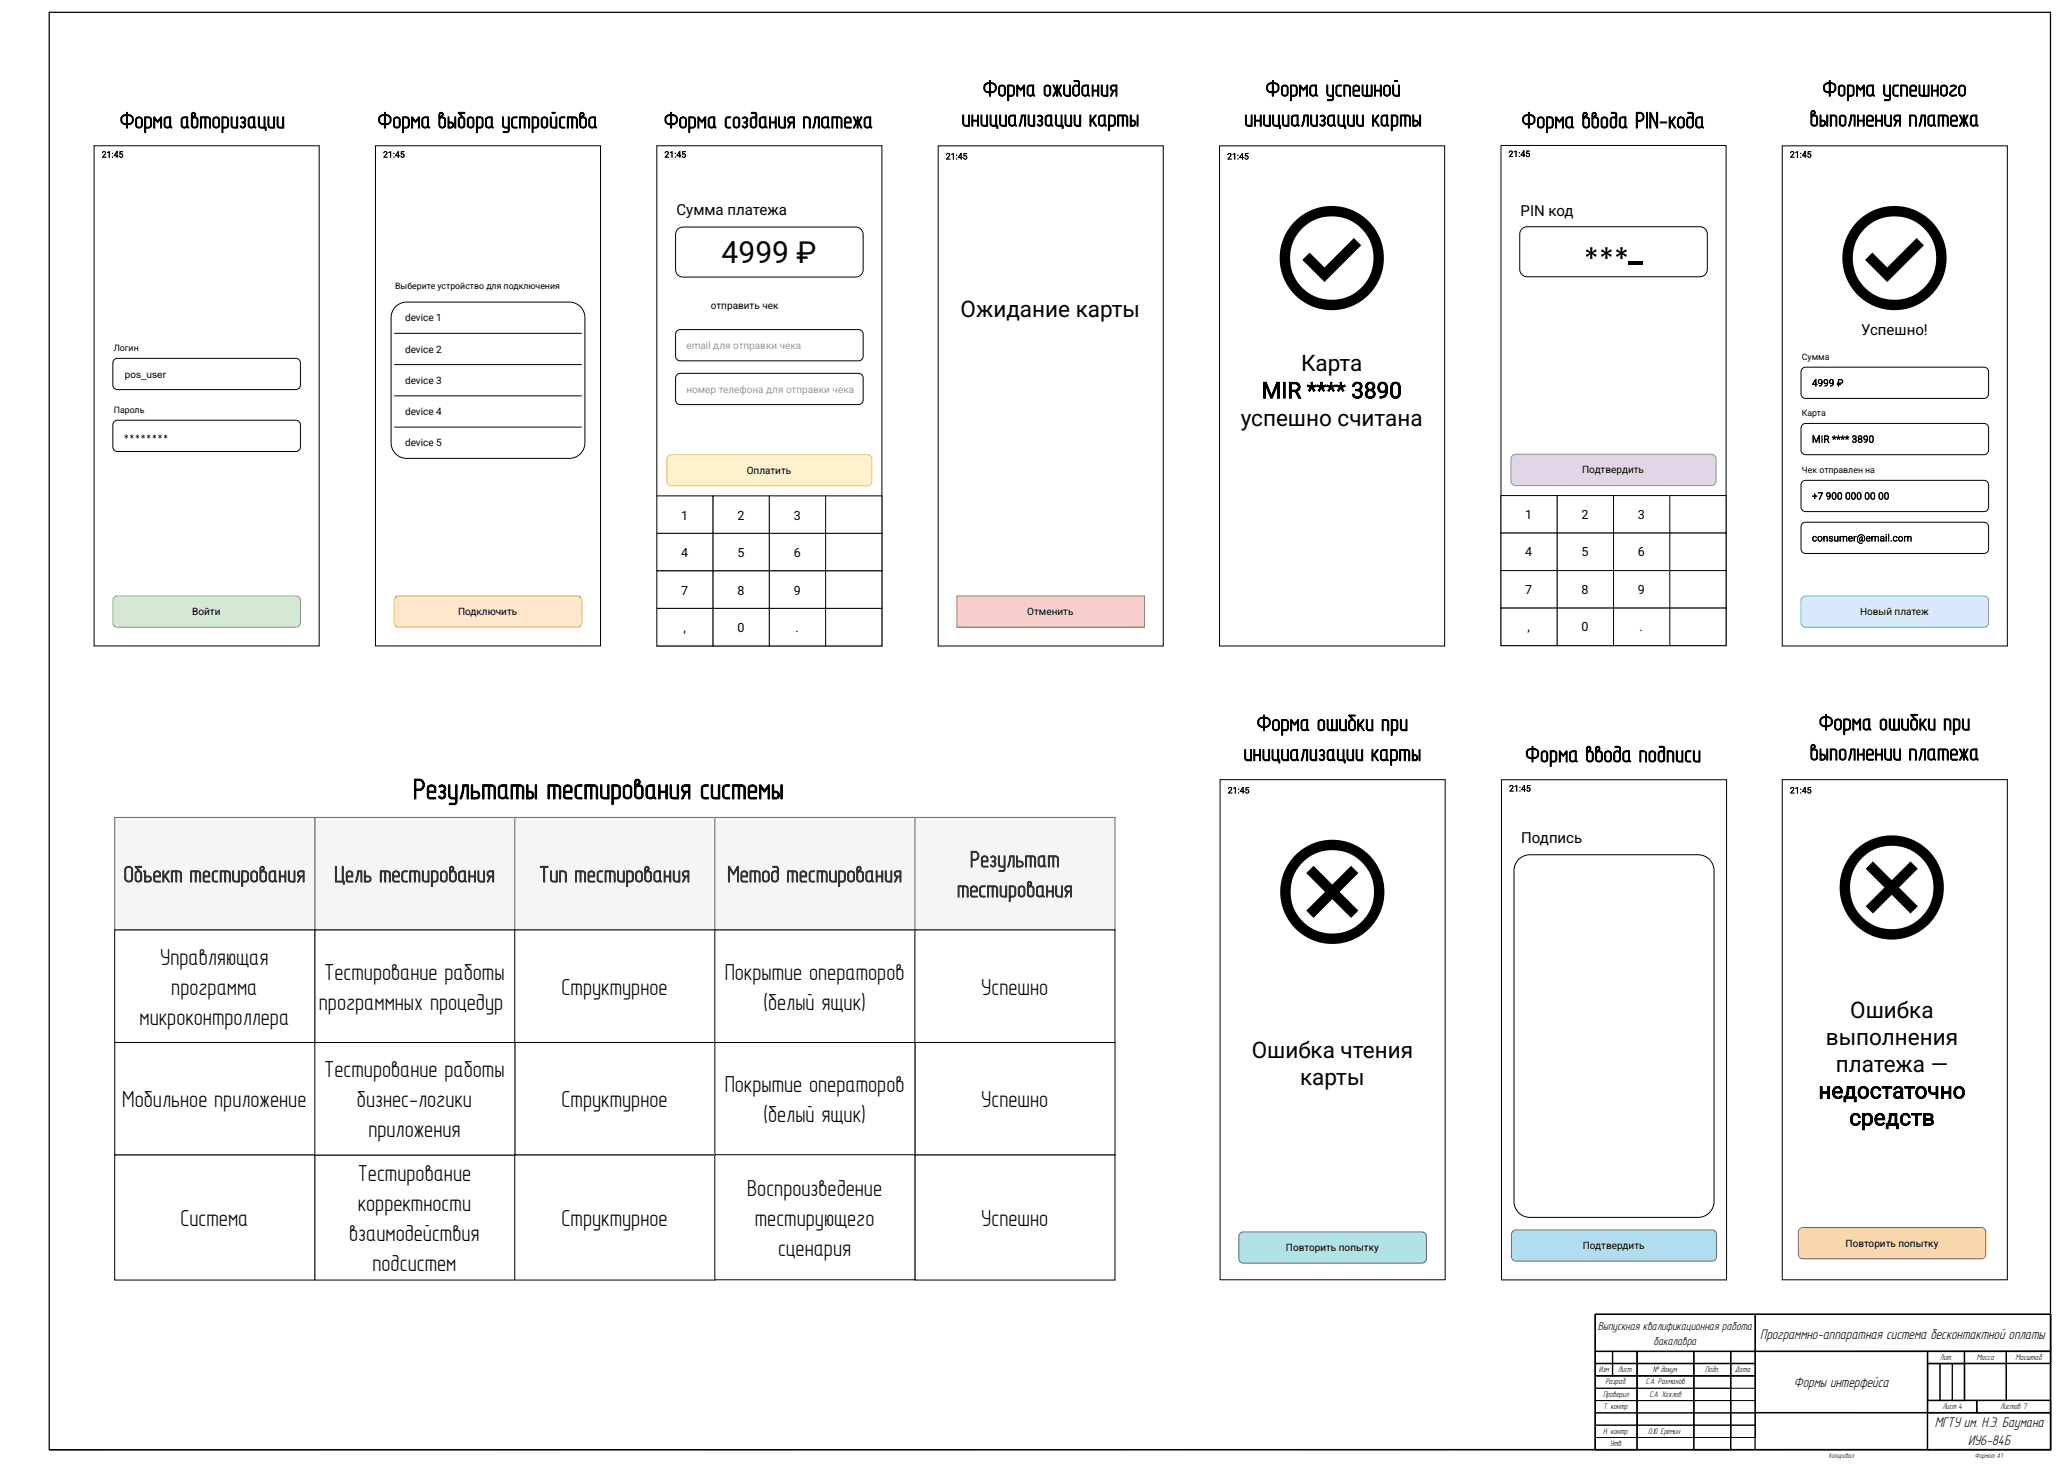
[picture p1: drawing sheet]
<svg xmlns="http://www.w3.org/2000/svg" width="838mm" height="594mm" viewBox="0 0 838 594" stroke-linecap="round" stroke-linejoin="round" font-family="sans-serif">
<defs><g id="words">
<g font-size="12.2">
<text x="292.8" y="106.6">4999 ₽</text>
<text x="642.6" y="106.3">∗∗∗</text>
<text x="661" y="106.3">_</text>
</g>
<g font-size="10.1">
<text x="65" y="391.5">Управляющая</text>
<text x="131.6" y="397.6">Тестирование работы</text>
<text x="294.1" y="397.6">Покрытие операторов</text>
<text x="69.5" y="403.7">программа</text>
<text x="227.9" y="403.7">Структурное</text>
<text x="398.2" y="403.7">Успешно</text>
<text x="129.4" y="409.7">программных процедур</text>
<text x="309.8" y="409.7">(белый ящик)</text>
<text x="56.6" y="415.8">микроконтроллера</text>
<text x="131.6" y="437.1">Тестирование работы</text>
<text x="294.1" y="443.2">Покрытие операторов</text>
<text x="49.6" y="449.3">Мобильное приложение</text>
<text x="144.8" y="449.3">бизнес-логики</text>
<text x="227.9" y="449.3">Структурное</text>
<text x="398.2" y="449.3">Успешно</text>
<text x="309.8" y="455.4">(белый ящик)</text>
<text x="149.5" y="461.5">приложения</text>
<text x="145.2" y="479.3">Тестирование</text>
<text x="303.2" y="485.3">Воспроизведение</text>
<text x="145.2" y="491.4">корректности</text>
<text x="73.2" y="497.5">Система</text>
<text x="227.9" y="497.5">Структурное</text>
<text x="306.3" y="497.5">тестирующего</text>
<text x="398.2" y="497.5">Успешно</text>
<text x="141.7" y="503.6">взаимодействия</text>
<text x="315.7" y="509.7">сценария</text>
<text x="151.2" y="515.8">подсистем</text>
</g>
<g font-size="9.1">
<text x="389.8" y="128.6">Ожидание карты</text>
<text x="527.9" y="150.7">Карта</text>
<text x="503.5" y="172.8">успешно считана</text>
<text x="750.8" y="413">Ошибка</text>
<text x="740.9" y="423.9">выполнения</text>
<text x="507.9" y="429.3">Ошибка чтения</text>
<text x="744.9" y="434.9">платежа —</text>
<text x="527.6" y="440.4">карты</text>
</g>
<g font-size="6.3">
<text x="714.3" y="543.2">Программно-аппаратная система бесконтактной оплаты</text>
<text x="728" y="562.7">Формы интерфейса</text>
<text x="785.1" y="579.2">МГТУ им. Н.Э. Баумана</text>
<text x="798.6" y="586.6">ИУ6-84Б</text>
</g>
<g font-size="6.1">
<text x="274.5" y="87.3">Сумма платежа</text>
<text x="617" y="87.5">PIN код</text>
<text x="755.2" y="136">Успешно!</text>
<text x="617.3" y="342">Подпись</text>
</g>
<g font-size="5.2">
<text x="648.4" y="539.6">Выпускная квалификационная работа</text>
<text x="671" y="545.7">бакалавра</text>
</g>
<g font-size="5.1">
<text x="276.4" y="210.8">1</text>
<text x="299.2" y="210.8">2</text>
<text x="322.1" y="210.8">3</text>
<text x="618.9" y="210.6">1</text>
<text x="641.7" y="210.6">2</text>
<text x="664.6" y="210.6">3</text>
<text x="276.4" y="226.1">4</text>
<text x="299.2" y="226.1">5</text>
<text x="322.1" y="226.1">6</text>
<text x="618.9" y="225.8">4</text>
<text x="641.7" y="225.8">5</text>
<text x="664.6" y="225.8">6</text>
<text x="276.4" y="241.3">7</text>
<text x="299.2" y="241.3">8</text>
<text x="322.1" y="241.3">9</text>
<text x="618.9" y="241">7</text>
<text x="641.7" y="241">8</text>
<text x="664.6" y="241">9</text>
<text x="277.3" y="256.5">,</text>
<text x="299.2" y="256.5">0</text>
<text x="322.8" y="256.5">.</text>
<text x="619.8" y="256.2">,</text>
<text x="641.7" y="256.2">0</text>
<text x="665.3" y="256.2">.</text>
</g>
<g font-size="4.1">
<text x="288.5" y="125.3">отправить чек</text>
<text x="164.4" y="130.4">device 1</text>
<text x="164.4" y="143.1">device 2</text>
<text x="50.7" y="153.2">pos_user</text>
<text x="164.4" y="155.8">device 3</text>
<text x="735.2" y="156.8">4999 ₽</text>
<text x="164.4" y="168.5">device 4</text>
<text x="50.2" y="178.4">∗∗∗∗∗∗∗∗</text>
<text x="164.4" y="181.1">device 5</text>
<text x="303" y="192.3">Оплатить</text>
<text x="642" y="192.1">Подтвердить</text>
<text x="78" y="249.6">Войти</text>
<text x="185.8" y="249.6">Подключить</text>
<text x="416.9" y="249.6">Отменить</text>
<text x="754.8" y="249.6">Новый платеж</text>
<text x="521.8" y="507.7">Повторить попытку</text>
<text x="642.3" y="506.9">Подтвердить</text>
<text x="748.9" y="505.9">Повторить попытку</text>
</g>
<g font-size="4.1" fill="#999">
<text x="278.5" y="141.6">email для отправки чека</text>
<text x="278.5" y="159.3">номер телефона для отправки чека</text>
</g>
<g font-size="3.7">
<text x="787.2" y="551.8">Лит.</text>
<text x="802.2" y="551.8">Масса</text>
<text x="817.8" y="551.8">Масштаб</text>
<text x="648.7" y="556.9">Изм</text>
<text x="656.4" y="556.9">Лист</text>
<text x="670.6" y="556.9">№ докум.</text>
<text x="691.9" y="556.9">Подп.</text>
<text x="704.1" y="556.9">Дата</text>
<text x="651.4" y="561.7">Разраб.</text>
<text x="667.9" y="561.7">С.А. Рахманов</text>
<text x="650.5" y="566.8">Проверил</text>
<text x="669.3" y="566.8">С.А. Хохлов</text>
<text x="650.6" y="571.9">Т. контр.</text>
<text x="788.2" y="571.9">Лист 4</text>
<text x="811.6" y="571.9">Листов 7</text>
<text x="650.6" y="581.8">Н. контр.</text>
<text x="668.8" y="581.8">О.Ю. Ерёмин</text>
<text x="653.2" y="586.8">Утв.</text>
</g>
<g font-size="3.6">
<text x="160.3" y="117.2">Выберите устройство для подключения</text>
<text x="46.2" y="142.6">Логин</text>
<text x="731.2" y="146.1">Сумма</text>
<text x="46.2" y="167.7">Пароль</text>
<text x="731.2" y="169">Карта</text>
<text x="731.2" y="192.1">Чек отправлен на</text>
</g>
<g font-size="3.1">
<text x="742.1" y="591.7">Копировал</text>
<text x="801.4" y="591.7">Формат А1</text>
</g>
</g></defs>
<g fill="none" stroke="#000" stroke-width=".41">
<path d="M647.4 533.4h184.7v54.9h-184.7zM647.4 533.4h64.9v15.1h-64.9zM712.3 533.4h119.9v15.1h-119.9zM647.4 548.4h6.9v5h-6.9zM647.4 553.4h6.9v5h-6.9zM647.4 558.4h16.9v5h-16.9zM654.3 548.4h10v5h-10zM654.3 553.4h10v5h-10zM664.3 548.4h23v5h-23zM664.3 553.4h23v5h-23zM664.3 558.4h23v5h-23zM687.3 553.4h15v5h-15z"/>
<path d="M687.3 548.4h15v5h-15zM687.3 558.4h15v5h-15zM702.3 558.4h10v5h-10zM702.3 548.4h10v5h-10zM702.3 553.4h10v5h-10zM712.3 548.4h69.9v25h-69.9zM782.2 553.4h15v15h-15zM782.2 548.4h15v5h-15zM782.2 553.4h5v15h-5zM787.2 553.4h5v15h-5zM792.2 553.4h5v15h-5zM797.2 548.4h17v5h-17z"/>
<path d="M797.2 553.4h17v15h-17zM814.2 548.4h18v5h-18zM647.4 563.4h16.9v5h-16.9zM647.4 568.4h16.9v5h-16.9zM647.4 578.4h16.9v5h-16.9zM647.4 573.4h16.9v5h-16.9zM664.3 568.4h23v5h-23zM664.3 563.4h23v5h-23zM664.3 573.4h23v5h-23zM664.3 578.4h23v4.9h-23zM687.3 563.4h15v5h-15zM687.3 573.4h15v5h-15z"/>
<path d="M687.3 578.4h15v4.9h-15zM687.3 568.4h15v5h-15zM702.3 578.4h10v4.9h-10zM702.3 568.4h10v5h-10zM702.3 573.4h10v5h-10zM782.2 573.4h50v14.9h-50zM782.2 568.4h20v5h-20zM802.2 568.4h29.9v5h-29.9zM647.4 583.4h16.9v4.9h-16.9zM687.3 583.4h15v4.9h-15z"/>
</g>
<g fill="none" stroke="#000" stroke-width=".51">
<path d="M20 5h812v583.3h-812zM712.2 533.3v54.9M647.2 553.3h65M647.2 558.2h65M647.3 548.4h64.9M654.3 548.4v10M664.2 548.4v40M687.3 548.4v40M702.3 548.4v40M782.1 548.3v39.9M797.1 548.3v19.9M814 548.3v19.9"/>
<path d="M832 553.3h-49.9M832 548.3l-119.8 .1M712.2 573.2h119.8M782.1 568.2h49.9M802 568.2l.1 5M647.2 588.2v-54.9h184.8v55M832 588.2l-812 .1"/>
</g>
<path d="M152.4 59.2h91.3v202.9h-91.3z" fill="#fff"/>
<path d="M152.4 59.2h91.3v202.9h-91.3z" fill="none" stroke="#000" stroke-width=".41"/>
<path d="M155.7 61.6a.88 .88 0 0 1 1.4 .1 .88 .88 0 0 1-.4 1.3l-.7 .7 1.3-.1v.4h-1.7l.8-1.3a.5 .5 0 0 0 .4-.7 .5 .5 0 0 0-.8 0l-.5 .2zM155.8 61.6l-.2 .6h.3a.55 .55 0 0 1 .9-.5 .55 .55 0 0 1-.2 1l-1 1.2h1.7v-.2h-1.4l.7-.8a.77 .77 0 0 0 .4-1.1 .77 .77 0 0 0-1.2-.2zM155.8 61.6a.82 .82 0 0 1 1.3 .1 .82 .82 0 0 1-.4 1.2l-.7 .8h1.3v.2h-1.7l.9-1.1a.55 .55 0 0 0 .5-.5 .55 .55 0 0 0-.5-.6 .55 .55 0 0 0-.6 .5h-.3zM157.7 61.7l1-.4v2.7h-.4l.1-2.2-.7 .3zM157.7 61.7l.1 .3 .6-.3v2.2h.3v-2.5zM157.7 61.7l1-.3v2.5h-.3v-2.1l-.7 .2zM159.6 63.8a.26 .26 0 0 1 .5 0 .26 .26 0 0 1-.5 0zM159.7 63.8a.15 .15 0 0 0 .3 0 .15 .15 0 0 0-.3 0zM159.6 62.2a.26 .26 0 0 1 .5 0 .26 .26 0 0 1-.5 0zM159.7 62.2a.15 .15 0 0 0 .3 0 .15 .15 0 0 0-.3 0zM159.6 63.8a.2 .2 0 0 1 .4 0 .2 .2 0 0 1-.4 0zM159.6 62.2a.2 .2 0 0 1 .4 0 .2 .2 0 0 1-.4 0zM161.5 61.4h.3l-1.1 1.7 1.5-.1v.4h-1.9zM161.5 61.4l-1.1 1.9h1.8v-.2h-1.6l1.2-1.6zM161.5 61.4h.4v2.6h-.4zM161.5 61.4v2.5h.3v-2.5zM161.5 61.4h.3l-1.1 1.7h1.5v.2h-1.8zM161.5 61.4h.3v2.5h-.3zM162.7 61.4h1.4v.4l-1.1-.1-.1 .7a.87 .87 0 0 1 1.3 .4 .87 .87 0 0 1-.5 1.2l-.9-.2-.3-.6h.4a.49 .49 0 0 0 .7 .2 .49 .49 0 0 0 0-.8 .49 .49 0 0 0-.7 .2l-.3-.1zM162.7 61.4l-.1 1.3h.3a.55 .55 0 0 1 .8 0 .55 .55 0 0 1-.1 .9 .55 .55 0 0 1-.8-.3h-.3a.78 .78 0 0 0 1 .6 .78 .78 0 0 0 .5-1.1 .78 .78 0 0 0-1.1-.3l.1-.8h1v-.3zM162.7 61.4h1.3v.3h-1l-.1 .7a.82 .82 0 0 1 1.2 .4 .82 .82 0 0 1-.5 1.1 .82 .82 0 0 1-1.1-.6h.3a.53 .53 0 0 0 .8 .2 .53 .53 0 0 0 .1-.8 .53 .53 0 0 0-.8 0h-.3z" fill="#000"/>
<path d="M160.5 242.4l1.4-.6h72.3a1.9 1.9 0 0 1 1.9 1.9v8.9a1.9 1.9 0 0 1-1.9 1.9h-72.3a1.9 1.9 0 0 1-1.9-1.9v-9.1z" fill="#ffe6cc"/>
<path d="M160.5 242.4l1.4-.6h72.3a1.9 1.9 0 0 1 1.9 1.9v8.9a1.9 1.9 0 0 1-1.9 1.9h-72.3a1.9 1.9 0 0 1-1.9-1.9v-9.1z" fill="none" stroke="#d79b00" stroke-width=".41"/>
<path d="M160.6 124.4l2-1.3 2.4-.5h66.2l2 .4 1.7 .9 1.7 2 .7 2.8v51.2l-.3 1.8-1 1.8-2.2 1.9-2.8 .6h-66.2l-2-.4-1.6-.9-1.9-2.2-.6-2.8v-51l.5-2.2z" fill="#fff"/>
<path d="M160.6 124.4l2-1.3 2.4-.5h66.2l2 .4 1.7 .9 1.7 2 .7 2.8v51.2l-.3 1.8-1 1.8-2.2 1.9-2.8 .6h-66.2l-2-.4-1.6-.9-1.9-2.2-.6-2.8v-51l.5-2.2z" fill="none" stroke="#000" stroke-width=".41"/>
<g fill="#fff">
<path d="M160.5 135.8l1.4-.5h72.3a1.9 1.9 0 0 1 1.9 1.9v8.9a1.9 1.9 0 0 1-1.9 1.9h-72.3a1.9 1.9 0 0 1-1.9-1.9v-9.1z"/>
<path d="M160.5 148.5l1.4-.5h72.3a1.9 1.9 0 0 1 1.9 1.9v8.8a1.9 1.9 0 0 1-1.9 1.9h-72.3a1.9 1.9 0 0 1-1.9-1.9v-9z"/>
<path d="M160.5 161.2l1.4-.6h72.3a1.9 1.9 0 0 1 1.9 1.9v8.9a1.9 1.9 0 0 1-1.9 1.9h-72.3a1.9 1.9 0 0 1-1.9-1.9v-9z"/>
</g>
<path d="M160 135.3h76.1M160 148h76.1M160 160.6h76.1M160 173.3h76.1" fill="none" stroke="#000" stroke-width=".41"/>
<path d="M154.5 47.6l-.2 1.4a1.44 1.44 0 0 0 1.6 1v-2.9zM154.2 47.4l1-.6h.9v3.3a1.51 1.51 0 0 1-2.2-1.1zM156.5 47.1l.1 3 1.3-.6 .2-1.4-.6-.8zM156.3 46.8h.3a1.65 1.65 0 0 1 1.8 1.3v.9a1.51 1.51 0 0 1-2.1 1.1zM153.9 47.1l1-.7h.9v-.9l.6-.1 .2 1 1.1 .1 1 .9 .2 1.6-.7 1.3-1.7 .5 .1 1.1-.3 .3-.5-.2v-1.3l-1.1-.1-.9-.6a2.77 2.77 0 0 1 .1-2.9zM154.1 47.3l-.3 1.7a2.41 2.41 0 0 0 2.3 1.7l.2 1.2 .2-1.4a1.82 1.82 0 0 0 2.1-1.5v-.9a2.43 2.43 0 0 0-2.3-1.7l-.2-.7v.9l-1.1 .1zM154.4 47.5l-.3 1.5a1.52 1.52 0 0 0 1.9 1.1l-.1-3.2zM156.4 46.9v3.2l.5 .1a1.37 1.37 0 0 0 1.4-1.2v-.9a1.54 1.54 0 0 0-1.9-1.2zM154 47.2l.9-.6 1-.1 .2-.9h.3v.9h.5a1.88 1.88 0 0 1 1.8 1.6 1.89 1.89 0 0 1-1.3 2.4l-1 .1-.1 1.4-.3-.1-.1-1.3h-.4a1.88 1.88 0 0 1-1.9-1.6zM159.7 47.8a1.61 1.61 0 0 1 1.7-.5 1.61 1.61 0 0 1 1.2 1.2v2.4a1.56 1.56 0 0 1-1.6 1.3 1.56 1.56 0 0 1-1.5-1.3zM160.2 47.9l-.4 .6v2.4a1.25 1.25 0 0 0 1.2 1 1.25 1.25 0 0 0 1.2-1v-2.4a1.27 1.27 0 0 0-2-.6zM160.4 48.3l-.1 2.7 .5 .4 .6-.1 .4-.4v-2.5l-.8-.4zM160.1 48.1a1.16 1.16 0 0 1 2 .4v2.4a1.11 1.11 0 0 1-1.1 .8 1.11 1.11 0 0 1-1.1-.8zM160.1 47.7a1.45 1.45 0 0 1 2.3 .8v2.4a1.41 1.41 0 0 1-1.4 1.1 1.41 1.41 0 0 1-1.4-1.1v-2.4zM160.2 48.2l-.1 2.7a.96 .96 0 0 0 .9 .6 .96 .96 0 0 0 .9-.6v-2.4a1.01 1.01 0 0 0-1.7-.3zM163.3 47.3l1.6-.1a1.31 1.31 0 0 1 1.4 1.3v2.4a1.32 1.32 0 0 1-1.4 1.3h-1.1l.1 1.5a.4 .4 0 0 1-.3 .3 .4 .4 0 0 1-.4-.3zM163.5 47.6l.1 6.1 .1-1.8 1.5-.1 .6-.5 .1-2.8-.7-.9zM163.8 48v3.4h1.3l.4-.5-.1-2.6-.3-.2zM163.7 47.8l1.5-.1 .6 .6v2.8l-.6 .6h-1.5zM163.4 47.4h1.8l.7 .6 .2 .5-.2 2.9-.7 .6h-1.4l-.2 1.8-.3-.1zM163.8 47.9v3.6h1.3l.5-.5v-2.6l-.5-.5zM167 47.3h.5l1.2 1.7h-.2l1.2-1.7h.6l.1 .2v4.5l-.6 .1-.2-.2 .1-3.5-1.1 1.5-1.2-1.4 .2-.1v3.5a.4 .4 0 0 1-.4 .3 .4 .4 0 0 1-.3-.3zM167.1 47.6v4.3l.3-3.6 1.2 1.3 1.1-1.4 .2 .2 .2 3.5v-4.3l-.2-.1-1.3 1.7-1.2-1.7zM167 47.4l.4 .1 1.2 1.6 1.3-1.6 .3-.1v4.6l-.4-.1v-3.5l-1.2 1.4-1.1-1.4v3.5l-.5 .1zM171.3 47.8l.9-.5 1.9 .1v3.8a.55 .55 0 0 1 .5 .6 .55 .55 0 0 1-.6 .5 .55 .55 0 0 1-.5-.6l.2 .1a1.63 1.63 0 0 1-2.7-.9zM171.7 47.9l-.4 .6v2.4a1.47 1.47 0 0 0 2.2 .8l.1-.2 .6 .4-.4-.8v-3.5zM171.9 48.3l-.1 2.7 .5 .4 .6-.1 .4-.4 .1-2.9zM171.6 48.1l.7-.4 1.3 .1v3.1a1.11 1.11 0 0 1-1.1 .8 1.11 1.11 0 0 1-1-.8zM171.6 47.7l.7-.3h1.6v3.7l.5 .6a.39 .39 0 0 1-.4 .3 .39 .39 0 0 1-.4-.4 1.49 1.49 0 0 1-2.4-.7v-2.4zM171.7 48.2l-.1 2.7a.96 .96 0 0 0 .9 .6 .96 .96 0 0 0 1-.6v-3zM178.2 45.7a1.03 1.03 0 0 1 1.6 .1 1.03 1.03 0 0 1-.3 1.5v-.1a1.43 1.43 0 0 1 1.5 1.3v2.4a1.56 1.56 0 0 1-1.5 1.3 1.56 1.56 0 0 1-1.6-1.3v-4.4zM178.5 45.9l-.3 5a1.25 1.25 0 0 0 1.3 1 1.25 1.25 0 0 0 1.2-1l-.1-2.6-.5-.6-.8-.3a.87 .87 0 0 0 .4-1.2 .87 .87 0 0 0-1.2-.3zM178.8 48.3l-.1 2.7 .6 .4 .5-.1 .4-.4v-2.5l-.7-.4zM178.5 48.1a1.16 1.16 0 0 1 2 .4v2.4a1.11 1.11 0 0 1-1 .8 1.11 1.11 0 0 1-1.1-.8zM178.8 46.3l-.2 1.3 .7-1.1zM178.6 46a.54 .54 0 0 1 .8 0 .54 .54 0 0 1-.1 .8l-.8 .9zM178.3 45.8a.96 .96 0 0 1 1.5 .2 .96 .96 0 0 1-.4 1.4 1.34 1.34 0 0 1 1.4 1.1v2.4a1.41 1.41 0 0 1-1.3 1.1 1.41 1.41 0 0 1-1.4-1.1v-4.4zM178.7 48.2l-.2 2.7a.96 .96 0 0 0 1 .6 .96 .96 0 0 0 .9-.6v-2.4a1.01 1.01 0 0 0-1.7-.3zM178.7 46.2l-.2 1.4 .8-.8a.46 .46 0 0 0 0-.7 .46 .46 0 0 0-.6 .1zM184.4 47.4l.6-.1 .1 .2v4.4l-.2 .3-.5-.3zM184.7 47.5l.1 4.4zM181.6 47.4h.7v1.9a1.48 1.48 0 0 1 1.9 1.1 1.48 1.48 0 0 1-1.3 1.8l-1.3-.2zM181.9 47.6v4.3h1a1.17 1.17 0 0 0 1-1.5 1.17 1.17 0 0 0-1.6-.8zM182.4 50l-.1 1.4h.6a.66 .66 0 0 0 .6-.7 .66 .66 0 0 0-.6-.6zM182.1 49.8h.8a.98 .98 0 0 1 .9 .9 .98 .98 0 0 1-.9 1h-.8zM184.6 47.4l.4 .1-.1 4.5-.4-.1zM181.8 47.4l.4 .1v1.9a1.48 1.48 0 0 1 1.9 1.2l-.2 .8-.4 .5-1.7 .1zM182.2 49.9v1.6h.7a.82 .82 0 0 0 .7-.8 .82 .82 0 0 0-.7-.8zM186.6 48.3l-.1 2.7 .6 .4 .6-.1 .4-.4-.1-2.5-.7-.4zM186.4 48.1a1.16 1.16 0 0 1 2 .4v2.4a1.11 1.11 0 0 1-1.1 .8 1.11 1.11 0 0 1-1.1-.8zM185.9 45.5h2.9l-.1 .6h-2l2 1.9 .1 2.9a1.56 1.56 0 0 1-1.5 1.3 1.56 1.56 0 0 1-1.6-1.3v-2.4a1.43 1.43 0 0 1 1.5-1.3v.2l-1.3-1.4zM186.1 45.7l1.3 1.6-1.3 1v2.6a1.25 1.25 0 0 0 1.2 1 1.25 1.25 0 0 0 1.2-1v-2.6l-1.9-2.2 1.9-.4zM186.5 48.2l-.1 2.7a.96 .96 0 0 0 .9 .6 .96 .96 0 0 0 .9-.6v-2.4a1.01 1.01 0 0 0-1.7-.3zM186 45.6h2.6l-.1 .4h-1.8l1.9 2.3 .1 2.6a1.41 1.41 0 0 1-1.4 1.1 1.41 1.41 0 0 1-1.4-1.1v-2.4a1.35 1.35 0 0 1 1.4-1.1zM189.7 47.8a1.61 1.61 0 0 1 1.6-.5 1.61 1.61 0 0 1 1.2 1.2v2.4a1.56 1.56 0 0 1-1.5 1.3 1.56 1.56 0 0 1-1.6-1.3zM190.1 47.9l-.3 .6v2.4a1.25 1.25 0 0 0 1.2 1 1.25 1.25 0 0 0 1.2-1v-2.4a1.27 1.27 0 0 0-2.1-.6zM190.3 48.3l-.1 2.7 .6 .4 .6-.1 .3-.4v-2.5l-.7-.4zM190.1 48.1a1.16 1.16 0 0 1 2 .4v2.4a1.11 1.11 0 0 1-1.1 .8 1.11 1.11 0 0 1-1.1-.8zM190 47.7a1.45 1.45 0 0 1 2.4 .8v2.4a1.41 1.41 0 0 1-1.4 1.1 1.41 1.41 0 0 1-1.4-1.1v-2.4zM190.2 48.2l-.1 2.7a.96 .96 0 0 0 .9 .6 .96 .96 0 0 0 .9-.6v-2.4a1.01 1.01 0 0 0-1.7-.3zM193.3 47.3l1.6-.1a1.31 1.31 0 0 1 1.3 1.3v2.4a1.32 1.32 0 0 1-1.3 1.3h-1.1l.1 1.5a.4 .4 0 0 1-.4 .3 .4 .4 0 0 1-.4-.3zM193.4 47.6l.2 6.1v-1.8l1.6-.1 .6-.5 .1-2.8-.7-.9zM193.8 48v3.4h1.3l.3-.5v-2.6l-.3-.2zM193.6 47.8l1.5-.1 .6 .6v2.8l-.6 .6h-1.5zM193.3 47.4h1.9l.7 .6 .1 .5-.1 2.9-.7 .6h-1.4l-.2 1.8-.3-.1zM193.8 47.9v3.6h1.3l.5-.5v-2.6l-.5-.5zM197.1 47.8l1-.5 1.8 .1v3.8a.55 .55 0 0 1 .5 .6 .55 .55 0 0 1-.6 .5 .55 .55 0 0 1-.5-.6l.2 .1a1.63 1.63 0 0 1-2.7-.9zM197.5 47.9l-.4 .6v2.4a1.47 1.47 0 0 0 2.2 .8l.1-.2 .6 .4-.4-.8v-3.5zM197.7 48.3l-.1 2.7 .5 .4 .6-.1 .4-.4 .1-2.9zM197.4 48.1l.7-.4 1.3 .1v3.1a1.11 1.11 0 0 1-1 .8 1.11 1.11 0 0 1-1.1-.8zM197.4 47.7l.7-.3h1.6v3.7l.5 .6a.39 .39 0 0 1-.4 .3 .39 .39 0 0 1-.4-.4 1.49 1.49 0 0 1-2.4-.7v-2.4zM197.6 48.2l-.2 2.7a.96 .96 0 0 0 1 .6 .96 .96 0 0 0 .9-.6v-3zM203.8 47.4h.7v3.7l1.5 .4v-4l.2-.2 .6 .1v5.5a1.07 1.07 0 0 1-1.1 1.1h-1.4a.4 .4 0 0 1-.4-.4 .4 .4 0 0 1 .4-.4l1.6-.1 .1-1.1-1 .2a1.32 1.32 0 0 1-1.3-1.3zM204 47.6l.2 3.7 .6 .5 1.5 .2-.1 1.4-1.9 .3 2.1-.1 .1-6-.4 4.1h-1.3l-.5-.4zM203.9 47.4l.4 .1 .1 3.5 .6 .5h1.2v-4h.4v5.4l-.6 .9-1.9-.1 .2-.3 1.8-.2 .1-1.2h-1.5l-.7-.6zM207.8 47.6l.7-.3 1.5 .1-.1 .6-1.4 .1-.3 .2v2.8l.3 .3h1.4l.1 .3-.1 .4-1.2 .1a1.32 1.32 0 0 1-1.3-1.3v-2.6zM208 47.8l-.3 .7 .2 2.8 .6 .5 1.2 .1-1.2-.2-.5-.4-.1-2.8 .4-.7 1.4-.2zM207.9 47.7l.5-.3h1.4v.4l-1.3 .1-.4 .3-.1 2.7 .5 .6 1.3 .1v.4h-1.4l-.7-.6-.1-2.9zM210.8 47.3l3-.1a1.32 1.32 0 0 1 1.3 1.3v3.4l-.5 .3-.3-.3v-3.6l-1.2-.3 .2 3.9a.4 .4 0 0 1-.4 .3 .4 .4 0 0 1-.4-.3v-4l-1.2 .1 .1 3.9a.4 .4 0 0 1-.4 .3 .4 .4 0 0 1-.4-.3zM210.9 47.6v4.3l.2-4.1h1.6l.2 4.1 .1-4.1 .8-.1 .8 .6 .2 3.6v-3.4l-.3-.7-.7-.2zM210.8 47.4h3l.8 .3 .3 .8v3.5l-.4-.1v-3.5l-.7-.5h-.7l-.1 4.1-.4-.1v-4h-1.3v4l-.5 .1zM215.8 47.3l1.7-.1a1.31 1.31 0 0 1 1.3 1.3v2.4a1.32 1.32 0 0 1-1.3 1.3h-1.1l.1 1.5a.4 .4 0 0 1-.4 .3 .4 .4 0 0 1-.4-.3zM216 47.6l.2 6.1v-1.8l1.5-.1 .6-.5 .2-2.8-.8-.9zM216.4 48v3.4h1.3l.3-.5v-2.6l-.3-.2zM216.2 47.8l1.5-.1 .6 .6v2.8l-.6 .6h-1.5zM215.9 47.4h1.9l.7 .6 .1 .5-.1 2.9-.7 .6h-1.5l-.1 1.8-.3-.1zM216.3 47.9v3.6h1.4l.5-.5v-2.6l-.5-.5zM219.7 47.8a1.61 1.61 0 0 1 1.6-.5 1.61 1.61 0 0 1 1.2 1.2v2.4a1.56 1.56 0 0 1-1.6 1.3 1.56 1.56 0 0 1-1.5-1.3zM220.1 47.9l-.4 .6v2.4a1.25 1.25 0 0 0 1.2 1 1.25 1.25 0 0 0 1.3-1v-2.4a1.27 1.27 0 0 0-2.1-.6zM220.3 48.3l-.1 2.7 .5 .4 .6-.1 .4-.4v-2.5l-.8-.4zM220 48.1a1.16 1.16 0 0 1 2 .4v2.4a1.11 1.11 0 0 1-1.1 .8 1.11 1.11 0 0 1-1-.8zM220 47.7a1.45 1.45 0 0 1 2.3 .8v2.4a1.41 1.41 0 0 1-1.4 1.1 1.41 1.41 0 0 1-1.3-1.1v-2.4zM220.1 48.2l-.1 2.7a.96 .96 0 0 0 .9 .6 .96 .96 0 0 0 1-.6v-2.4a1.01 1.01 0 0 0-1.8-.3zM223.1 47.4h.7l.1 3.7 1.5 .4v-4l.1-.2 .6 .1v4.6l-1.7 .2a1.32 1.32 0 0 1-1.3-1.3zM223.4 47.6l.1 3.7 .6 .5 1.7 .1 .1-4.3-.4 4.1h-1.3l-.5-.4zM223.9 45.5l1.3-.1a.39 .39 0 0 1 .3 .4 .39 .39 0 0 1-.3 .4h-1.2zM224.1 45.7l1.1 .1zM223.3 47.4l.4 .1v3.5l.7 .5h1.1v-4l.5-.1v4.6h-1.9l-.7-.6zM224 45.6h1.2l.1 .3-1.2 .1zM227.1 47.6l.7-.3 1.6 .1-.1 .6-1.4 .1-.3 .2v2.8l.3 .3h1.4l.1 .3-.1 .4-1.2 .1a1.32 1.32 0 0 1-1.3-1.3v-2.6zM227.4 47.8l-.3 .7 .1 2.8 .6 .5 1.3 .1-1.2-.2-.6-.4-.1-2.8 .5-.7 1.4-.2zM227.3 47.7l.5-.3h1.4v.4l-1.3 .1-.5 .6 .1 2.7 .4 .3 1.3 .1v.4h-1.4l-.7-.6-.2-2.9zM230.1 47.3l3.1-.1a1.32 1.32 0 0 1 1.3 1.3v3.4l-.5 .3-.3-.3-.1-3.6-1.1-.3 .1 3.9a.4 .4 0 0 1-.4 .3 .4 .4 0 0 1-.4-.3v-4l-1.1 .1 .1 3.9a.4 .4 0 0 1-.4 .3 .4 .4 0 0 1-.4-.3zM230.3 47.6v4.3l.2-4.1h1.6l.2 4.1v-4.1l.9-.1 .8 .6 .1 3.6v-3.4l-.2-.7-.7-.2zM230.2 47.4h3l.8 .3 .3 .8v3.5l-.5-.1v-3.5l-.6-.5h-.7l-.2 4.1-.3-.1v-4h-1.4v4l-.4 .1zM235.4 45.7a1.03 1.03 0 0 1 1.6 .1 1.03 1.03 0 0 1-.4 1.5l.1-.1a1.43 1.43 0 0 1 1.5 1.3v2.4a1.56 1.56 0 0 1-1.6 1.3 1.56 1.56 0 0 1-1.5-1.3v-4.4zM235.6 45.9l-.2 5a1.25 1.25 0 0 0 1.2 1 1.25 1.25 0 0 0 1.2-1v-2.6l-.6-.6-.7-.3a.87 .87 0 0 0 .4-1.2 .87 .87 0 0 0-1.3-.3zM235.9 48.3v2.7l.5 .4 .6-.1 .4-.4v-2.5l-.8-.4zM235.7 48.1a1.16 1.16 0 0 1 2 .4v2.4a1.11 1.11 0 0 1-1.1 .8 1.11 1.11 0 0 1-1.1-.8zM235.9 46.3l-.1 1.3 .6-1.1zM235.7 46a.54 .54 0 0 1 .8 0 .54 .54 0 0 1 0 .8l-.9 .9zM235.5 45.8a.96 .96 0 0 1 1.4 .2 .96 .96 0 0 1-.3 1.4 1.34 1.34 0 0 1 1.4 1.1v2.4a1.41 1.41 0 0 1-1.4 1.1 1.41 1.41 0 0 1-1.4-1.1v-4.4zM235.8 48.2l-.1 2.7a.96 .96 0 0 0 .9 .6 .96 .96 0 0 0 .9-.6v-2.4a1.01 1.01 0 0 0-1.7-.3zM235.8 46.2l-.1 1.4 .8-.8a.46 .46 0 0 0 0-.7 .46 .46 0 0 0-.7 .1zM239 47.8l1-.5 1.8 .1 .1 3.8a.55 .55 0 0 1 .4 .6 .55 .55 0 0 1-.6 .5 .55 .55 0 0 1-.5-.6l.2 .1a1.63 1.63 0 0 1-2.6-.9zM239.4 47.9l-.3 .6v2.4a1.47 1.47 0 0 0 2.2 .8l.1-.2 .6 .4-.5-.8v-3.5zM239.6 48.3v2.7l.5 .4 .6-.1 .4-.4 .1-2.9zM239.4 48.1l.6-.4 1.3 .1 .1 3.1a1.11 1.11 0 0 1-1.1 .8 1.11 1.11 0 0 1-1.1-.8zM239.3 47.7l.7-.3h1.6l.1 3.7 .4 .6a.39 .39 0 0 1-.4 .3 .39 .39 0 0 1-.3-.4 1.49 1.49 0 0 1-2.5-.7v-2.4zM239.5 48.2l-.1 2.7a.96 .96 0 0 0 .9 .6 .96 .96 0 0 0 .9-.6v-3z" fill="#000"/>
<path d="M38.2 59.2h91.3v202.9h-91.3z" fill="#fff"/>
<path d="M38.2 59.2h91.3v202.9h-91.3z" fill="none" stroke="#000" stroke-width=".41"/>
<path d="M41.6 61.6a.88 .88 0 0 1 1.3 .1 .88 .88 0 0 1-.3 1.3l-.8 .7 1.4-.1v.4h-1.8l.8-1.3a.5 .5 0 0 0 .5-.7 .5 .5 0 0 0-.9 0l-.4 .2zM41.7 61.6l-.3 .6h.3a.55 .55 0 0 1 .9-.5 .55 .55 0 0 1-.1 1l-1 1.2h1.6v-.2h-1.4l.8-.8a.77 .77 0 0 0 .4-1.1 .77 .77 0 0 0-1.2-.2zM41.6 61.6a.82 .82 0 0 1 1.3 .1 .82 .82 0 0 1-.4 1.2l-.7 .8h1.3v.2h-1.6l.8-1.1a.55 .55 0 0 0 .5-.5 .55 .55 0 0 0-.5-.6 .55 .55 0 0 0-.6 .5h-.3zM43.5 61.7l1.1-.4v2.7h-.5l.1-2.2-.7 .3zM43.5 61.7l.1 .3 .6-.3v2.2h.3v-2.5zM43.5 61.7l1-.3v2.5h-.3v-2.1l-.7 .2zM45.4 63.8a.26 .26 0 0 1 .5 0 .26 .26 0 0 1-.5 0zM45.5 63.8a.15 .15 0 0 0 .3 0 .15 .15 0 0 0-.3 0zM45.4 62.2a.26 .26 0 0 1 .5 0 .26 .26 0 0 1-.5 0zM45.5 62.2a.15 .15 0 0 0 .3 0 .15 .15 0 0 0-.3 0zM45.5 63.8a.2 .2 0 0 1 .4 0 .2 .2 0 0 1-.4 0zM45.5 62.2a.2 .2 0 0 1 .4 0 .2 .2 0 0 1-.4 0zM47.3 61.4h.4l-1.1 1.7 1.5-.1v.4h-2zM47.3 61.4l-1.1 1.9h1.8v-.2h-1.5l1.1-1.6zM47.3 61.4h.4v2.6h-.4zM47.3 61.4v2.5h.4v-2.5zM47.3 61.4h.3l-1 1.7h1.4v.2h-1.8zM47.3 61.4h.4v2.5h-.4zM48.5 61.4h1.4v.4l-1-.1-.1 .7a.87 .87 0 0 1 1.2 .4 .87 .87 0 0 1-.5 1.2l-.9-.2-.3-.6h.4a.49 .49 0 0 0 .8 .2 .49 .49 0 0 0-.1-.8 .49 .49 0 0 0-.7 .2l-.3-.1zM48.6 61.4l-.1 1.3h.2a.55 .55 0 0 1 .9 0 .55 .55 0 0 1-.2 .9 .55 .55 0 0 1-.8-.3h-.2a.78 .78 0 0 0 1 .6 .78 .78 0 0 0 .4-1.1 .78 .78 0 0 0-1.1-.3l.1-.8h1.1v-.3zM48.6 61.4h1.3v.3h-1l-.1 .7a.82 .82 0 0 1 1.1 .4 .82 .82 0 0 1-.5 1.1 .82 .82 0 0 1-1-.6h.3a.53 .53 0 0 0 .7 .2 .53 .53 0 0 0 .1-.8 .53 .53 0 0 0-.8 0h-.2z" fill="#000"/>
<path d="M46.4 171.1l1.3-.6h72.3a1.9 1.9 0 0 1 1.9 1.9v8.9a1.9 1.9 0 0 1-1.9 1.9h-72.3a1.9 1.9 0 0 1-1.9-1.9v-9z" fill="#fff"/>
<path d="M46.4 171.1l1.3-.6h72.3a1.9 1.9 0 0 1 1.9 1.9v8.9a1.9 1.9 0 0 1-1.9 1.9h-72.3a1.9 1.9 0 0 1-1.9-1.9v-9z" fill="none" stroke="#000" stroke-width=".41"/>
<path d="M46.4 242.4l1.3-.6h72.3a1.9 1.9 0 0 1 1.9 1.9v8.9a1.9 1.9 0 0 1-1.9 1.9h-72.3a1.9 1.9 0 0 1-1.9-1.9v-9.1z" fill="#d5e8d4"/>
<path d="M46.4 242.4l1.3-.6h72.3a1.9 1.9 0 0 1 1.9 1.9v8.9a1.9 1.9 0 0 1-1.9 1.9h-72.3a1.9 1.9 0 0 1-1.9-1.9v-9.1z" fill="none" stroke="#82b366" stroke-width=".41"/>
<path d="M46.4 146l1.3-.6h72.3a1.9 1.9 0 0 1 1.9 1.9v8.9a1.9 1.9 0 0 1-1.9 1.9h-72.3a1.9 1.9 0 0 1-1.9-1.9v-9.1z" fill="#fff"/>
<path d="M46.4 146l1.3-.6h72.3a1.9 1.9 0 0 1 1.9 1.9v8.9a1.9 1.9 0 0 1-1.9 1.9h-72.3a1.9 1.9 0 0 1-1.9-1.9v-9.1z" fill="none" stroke="#000" stroke-width=".41"/>
<path d="M49.8 47.6l-.2 1.4a1.44 1.44 0 0 0 1.7 1v-2.9zM49.6 47.4l1-.6h.8l.1 3.3a1.51 1.51 0 0 1-2.2-1.1zM51.8 47.1l.1 3 1.4-.6 .2-1.4-.6-.8zM51.7 46.8h.3a1.65 1.65 0 0 1 1.8 1.3v.9a1.51 1.51 0 0 1-2.2 1.1zM49.3 47.1l1-.7h.9v-.9l.6-.1 .1 1 1.2 .1 1 .9 .2 1.6-.8 1.3-1.7 .5 .1 1.1-.3 .3-.4-.2v-1.3l-1.2-.1-.8-.6a2.77 2.77 0 0 1 .1-2.9zM49.5 47.3l-.3 1.7a2.41 2.41 0 0 0 2.3 1.7l.1 1.2 .2-1.4a1.82 1.82 0 0 0 2.1-1.5v-.9a2.43 2.43 0 0 0-2.3-1.7l-.1-.7-.1 .9-1 .1zM49.7 47.5l-.2 1.5a1.52 1.52 0 0 0 1.8 1.1v-3.2zM51.8 46.9v3.2l.5 .1a1.37 1.37 0 0 0 1.3-1.2v-.9a1.54 1.54 0 0 0-1.8-1.2zM49.4 47.2l.9-.6 1-.1 .2-.9h.3v.9h.5a1.88 1.88 0 0 1 1.8 1.6 1.89 1.89 0 0 1-1.3 2.4l-1 .1-.2 1.4-.3-.1v-1.3h-.5a1.88 1.88 0 0 1-1.8-1.6zM55.1 47.8a1.61 1.61 0 0 1 1.7-.5 1.61 1.61 0 0 1 1.1 1.2v2.4a1.56 1.56 0 0 1-1.5 1.3 1.56 1.56 0 0 1-1.5-1.3zM55.5 47.9l-.3 .6v2.4a1.25 1.25 0 0 0 1.2 1 1.25 1.25 0 0 0 1.2-1v-2.4a1.27 1.27 0 0 0-2.1-.6zM55.7 48.3v2.7l.5 .4 .6-.1 .4-.4-.1-2.5-.7-.4zM55.5 48.1a1.16 1.16 0 0 1 2 .4v2.4a1.11 1.11 0 0 1-1.1 .8 1.11 1.11 0 0 1-1.1-.8zM55.4 47.7a1.45 1.45 0 0 1 2.4 .8v2.4a1.41 1.41 0 0 1-1.4 1.1 1.41 1.41 0 0 1-1.4-1.1v-2.4zM55.6 48.2l-.1 2.7a.96 .96 0 0 0 .9 .6 .96 .96 0 0 0 .9-.6v-2.4a1.01 1.01 0 0 0-1.7-.3zM58.6 47.4l1.7-.2a1.31 1.31 0 0 1 1.3 1.3v2.4a1.32 1.32 0 0 1-1.3 1.3h-1.1l.1 1.5a.4 .4 0 0 1-.4 .3 .4 .4 0 0 1-.4-.3zM58.8 47.6l.2 6.1 .1-1.8 1.5-.1 .6-.5 .1-2.8-.7-.9zM59.2 48v3.4h1.3l.4-.5-.1-2.6-.3-.2zM59.1 47.8l1.4-.1 .6 .6v2.8l-.6 .6h-1.4zM58.7 47.4h1.9l.7 .6 .2 .5-.2 2.9-.7 .6h-1.4l-.2 1.8-.3-.1zM59.2 47.9v3.6h1.3l.5-.5v-2.6l-.5-.5zM62.4 47.3h.5l1.2 1.7h-.2l1.2-1.7h.5l.2 .2-.1 4.5-.6 .1-.1-.2 .1-3.5-1.1 1.5-1.2-1.4 .2-.1v3.5a.4 .4 0 0 1-.4 .3 .4 .4 0 0 1-.4-.3zM62.5 47.6v4.3l.2-3.6 1.3 1.3 1.1-1.4 .2 .2 .2 3.5v-4.3l-.3-.1-1.2 1.7-1.2-1.7zM62.4 47.4l.4 .1 1.2 1.6 1.2-1.6 .4-.1v4.6l-.4-.1v-3.5l-1.2 1.4-1.1-1.4-.1 3.5-.4 .1zM66.6 47.8l1-.5 1.8 .1 .1 3.8a.55 .55 0 0 1 .5 .6 .55 .55 0 0 1-.6 .5 .55 .55 0 0 1-.5-.6l.1 .1a1.63 1.63 0 0 1-2.6-.9zM67 47.9l-.3 .6v2.4a1.47 1.47 0 0 0 2.2 .8l.1-.2 .6 .4-.5-.8 .1-3.5zM67.2 48.3v2.7l.5 .4 .6-.1 .4-.4 .1-2.9zM67 48.1l.7-.4 1.3 .1v3.1a1.11 1.11 0 0 1-1.1 .8 1.11 1.11 0 0 1-1.1-.8zM67 47.7l.7-.3h1.6v3.7l.5 .6a.39 .39 0 0 1-.4 .3 .39 .39 0 0 1-.4-.4 1.49 1.49 0 0 1-2.5-.7v-2.4zM67.1 48.2l-.1 2.7a.96 .96 0 0 0 .9 .6 .96 .96 0 0 0 .9-.6v-3zM73.6 47.8l.9-.5 1.8 .1 .1 3.8a.55 .55 0 0 1 .5 .6 .55 .55 0 0 1-.6 .5 .55 .55 0 0 1-.5-.6l.2 .1a1.63 1.63 0 0 1-2.7-.9zM74 47.9l-.4 .6v2.4a1.47 1.47 0 0 0 2.2 .8l.1-.2 .6 .4-.4-.8v-3.5zM74.2 48.3l-.1 2.7 .5 .4 .6-.1 .4-.4 .1-2.9zM73.9 48.1l.7-.4 1.3 .1v3.1a1.11 1.11 0 0 1-1.1 .8 1.11 1.11 0 0 1-1-.8zM73.9 47.7l.7-.3h1.6v3.7l.5 .6a.39 .39 0 0 1-.4 .3 .39 .39 0 0 1-.4-.4 1.49 1.49 0 0 1-2.5-.7v-2.4zM74 48.2l-.1 2.7a.96 .96 0 0 0 .9 .6 .96 .96 0 0 0 1-.6l-.1-3zM77.8 45.7a1.03 1.03 0 0 1 1.5 .1 1.03 1.03 0 0 1-.3 1.5v-.1a1.43 1.43 0 0 1 1.5 1.3v2.4a1.56 1.56 0 0 1-1.5 1.3 1.56 1.56 0 0 1-1.6-1.3v-4.4zM78 45.9l-.2 5a1.25 1.25 0 0 0 1.2 1 1.25 1.25 0 0 0 1.2-1v-2.6l-.6-.6-.8-.3a.87 .87 0 0 0 .4-1.2 .87 .87 0 0 0-1.2-.3zM78.3 48.3l-.1 2.7 .6 .4 .6-.1 .3-.4v-2.5l-.7-.4zM78.1 48.1a1.16 1.16 0 0 1 2 .4v2.4a1.11 1.11 0 0 1-1.1 .8 1.11 1.11 0 0 1-1.1-.8zM78.3 46.3l-.2 1.3 .7-1.1zM78.1 46a.54 .54 0 0 1 .8 0 .54 .54 0 0 1 0 .8l-.9 .9zM77.9 45.8a.96 .96 0 0 1 1.4 .2 .96 .96 0 0 1-.3 1.4 1.34 1.34 0 0 1 1.4 1.1v2.4a1.41 1.41 0 0 1-1.4 1.1 1.41 1.41 0 0 1-1.4-1.1v-4.4zM78.2 48.2l-.1 2.7a.96 .96 0 0 0 .9 .6 .96 .96 0 0 0 .9-.6v-2.4a1.01 1.01 0 0 0-1.7-.3zM78.2 46.2l-.1 1.4 .8-.8a.46 .46 0 0 0-.1-.7 .46 .46 0 0 0-.6 .1zM81.3 47.3l3-.1a1.32 1.32 0 0 1 1.3 1.3v3.4l-.5 .3-.3-.3v-3.6l-1.2-.3 .1 3.9a.4 .4 0 0 1-.3 .3 .4 .4 0 0 1-.4-.3v-4l-1.2 .1 .1 3.9a.4 .4 0 0 1-.4 .3 .4 .4 0 0 1-.4-.3zM81.4 47.6v4.3l.2-4.1h1.6l.2 4.1v-4.1l.9-.1 .8 .6 .2 3.6v-3.4l-.3-.7-.7-.2zM81.3 47.4h3l.8 .3 .3 .8v3.5l-.4-.1v-3.5l-.7-.5h-.7l-.2 4.1-.3-.1v-4h-1.3l-.1 4-.4 .1zM86.5 47.8a1.61 1.61 0 0 1 1.6-.5 1.61 1.61 0 0 1 1.2 1.2v2.4a1.56 1.56 0 0 1-1.6 1.3 1.56 1.56 0 0 1-1.5-1.3zM86.9 47.9l-.4 .6v2.4a1.25 1.25 0 0 0 1.2 1 1.25 1.25 0 0 0 1.3-1v-2.4a1.27 1.27 0 0 0-2.1-.6zM87.1 48.3l-.1 2.7 .5 .4 .6-.1 .4-.4v-2.5l-.8-.4zM86.8 48.1a1.16 1.16 0 0 1 2 .4v2.4a1.11 1.11 0 0 1-1.1 .8 1.11 1.11 0 0 1-1-.8zM86.8 47.7a1.45 1.45 0 0 1 2.3 .8v2.4a1.41 1.41 0 0 1-1.4 1.1 1.41 1.41 0 0 1-1.3-1.1v-2.4zM86.9 48.2l-.1 2.7a.96 .96 0 0 0 .9 .6 .96 .96 0 0 0 1-.6v-2.4a1.01 1.01 0 0 0-1.8-.3zM89.9 47.4l1.8-.2a1.31 1.31 0 0 1 1.3 1.3v2.4a1.32 1.32 0 0 1-1.3 1.3h-1.2l.2 1.5a.4 .4 0 0 1-.4 .3 .4 .4 0 0 1-.4-.3zM90.2 47.6l.1 6.1 .1-1.8 1.5-.1 .6-.5 .2-2.8-.8-.9zM90.7 47.9l-.2 3.5h1.4l.3-.5v-2.6zM90.4 47.8l1.5-.1 .6 .6v2.8l-.6 .6h-1.5zM90.1 47.4h1.9l.7 .6 .1 .5-.1 2.9-.7 .6h-1.5l-.1 1.8-.4-.1zM90.5 47.9v3.6h1.3l.5-.5v-2.6l-.5-.5zM93.7 47.3l.6 .2 .1 3.6 1.5 .4v-4l.1-.2 .6 .1v4.6l-1.7 .2a1.32 1.32 0 0 1-1.3-1.3zM93.9 47.6l.1 3.7 .6 .5 1.7 .1 .1-4.3-.4 4.1h-1.3l-.6-.4zM93.8 47.4l.4 .1v3.5l.7 .5h1.1v-4l.5-.1v4.6h-1.9l-.7-.6zM97.7 47.5a1.33 1.33 0 0 1 1.9 .3 1.33 1.33 0 0 1-.4 1.9 1.27 1.27 0 0 1 .2 2.1 1.27 1.27 0 0 1-2-.5l-.1-.2 .5-.2a.7 .7 0 0 0 .9 .4 .7 .7 0 0 0 .4-.9 .7 .7 0 0 0-1-.3l-.1-.2a.57 .57 0 0 1 .2-.6 .57 .57 0 0 1 .6-.1 .69 .69 0 0 0 .1-1.1 .69 .69 0 0 0-1.1 .2l-.4-.3zM97.7 47.9l.3 .2a.87 .87 0 0 1 1.3-.1 .87 .87 0 0 1-.1 1.3l-.9 .5a.95 .95 0 0 1 1.1 .5 .95 .95 0 0 1-.5 1.2 .95 .95 0 0 1-1.2-.3h-.1a1.15 1.15 0 0 0 1.8 .2 1.15 1.15 0 0 0-.3-1.8 1.1 1.1 0 0 0 .2-1.6 1.1 1.1 0 0 0-1.6 0zM97.8 47.7a1.28 1.28 0 0 1 1.7 .3 1.28 1.28 0 0 1-.3 1.7 1.19 1.19 0 0 1 .2 2 1.19 1.19 0 0 1-1.9-.6l.2-.1a.85 .85 0 0 0 1.1 .5 .85 .85 0 0 0 .4-1.1 .85 .85 0 0 0-1.1-.5v-.3a.88 .88 0 0 0 1.1-.7 .88 .88 0 0 0-.9-1l-.5 .3-.3-.2zM100.8 47.8l.9-.5 1.8 .1 .1 3.8a.55 .55 0 0 1 .5 .6 .55 .55 0 0 1-.6 .5 .55 .55 0 0 1-.5-.6l.1 .1a1.63 1.63 0 0 1-2.6-.9zM101.2 47.9l-.4 .6v2.4a1.47 1.47 0 0 0 2.2 .8l.1-.2 .6 .4-.4-.8v-3.5zM101.4 48.3l-.1 2.7 .5 .4 .6-.1 .4-.4 .1-2.9zM101.1 48.1l.7-.4 1.3 .1v3.1a1.11 1.11 0 0 1-1.1 .8 1.11 1.11 0 0 1-1.1-.8zM101.1 47.7l.7-.3h1.6v3.7l.5 .6a.39 .39 0 0 1-.4 .3 .39 .39 0 0 1-.4-.4 1.49 1.49 0 0 1-2.5-.7v-2.4zM101.2 48.2l-.1 2.7a.96 .96 0 0 0 .9 .6 .96 .96 0 0 0 1-.6l-.1-3zM104.7 47.4h.7v3.7l1.5 .4v-4l.2-.2 .6 .1-.1 4 .5 .1v1.4h-.7v-.9l-1.5 .2a1.32 1.32 0 0 1-1.3-1.3zM104.9 47.6l.2 3.7 .6 .5 2 .1 .2 .9v-1.1l-.5-.2v-3.9l-.3 4.1h-1.4l-.5-.4zM104.8 47.4l.5 .1v3.5l.6 .5h1.2v-4l.4-.1 .1 4.1 .4 .2v1.2h-.4l-.1-.9h-1.9l-.7-.6zM108.7 47.3l.6 .2 .1 3.6 1.5 .4v-4l.1-.2 .6 .1v4.6l-1.7 .2a1.32 1.32 0 0 1-1.4-1.3zM108.8 47.6l.2 3.7 .6 .5 1.7 .1v-4.3l-.3 4.1h-1.4l-.5-.4zM108.7 47.4l.5 .1v3.5l.7 .5h1.1v-4l.4-.1v4.6h-1.8l-.7-.6zM112.3 47.4h.7l.1 3.7 1.4 .4v-4l.2-.2 .6 .1v4.6l-1.7 .2a1.32 1.32 0 0 1-1.4-1.3zM112.5 47.6l.2 3.7 .6 .5 1.7 .1v-4.3l-.3 4.1h-1.4l-.5-.4zM112.4 47.4l.5 .1v3.5l.7 .5h1.1v-4l.4-.1v4.6h-1.9l-.7-.6z" fill="#000"/>
<path d="M266.5 59.2h91.4v202.9h-91.4z" fill="#fff"/>
<path d="M266.5 59.2h91.4v202.9h-91.4z" fill="none" stroke="#000" stroke-width=".41"/>
<path d="M269.9 61.6a.88 .88 0 0 1 1.4 .1 .88 .88 0 0 1-.4 1.3l-.7 .7 1.3-.1v.4h-1.8l.9-1.3a.5 .5 0 0 0 .4-.7 .5 .5 0 0 0-.9 0l-.4 .2zM270 61.6l-.3 .6h.4a.55 .55 0 0 1 .8-.5 .55 .55 0 0 1-.1 1l-1 1.2h1.6v-.2h-1.3l.7-.8a.77 .77 0 0 0 .4-1.1 .77 .77 0 0 0-1.2-.2zM270 61.6a.82 .82 0 0 1 1.2 .1 .82 .82 0 0 1-.3 1.2l-.7 .8h1.2v.2h-1.6l.8-1.1a.55 .55 0 0 0 .6-.5 .55 .55 0 0 0-.5-.6 .55 .55 0 0 0-.6 .5h-.4zM271.8 61.7l1.1-.4v2.7h-.4v-2.2l-.7 .3zM271.9 61.7v.3l.7-.3-.1 2.2h.3v-2.5zM271.9 61.7l.9-.3v2.5h-.3v-2.1l-.6 .2zM273.7 63.8a.3 .3 0 0 1 .6 0 .3 .3 0 0 1-.6 0zM273.9 63.8a.14 .14 0 0 0 .2 0 .14 .14 0 0 0-.2 0zM273.8 62.2a.26 .26 0 0 1 .5 0 .26 .26 0 0 1-.5 0zM273.9 62.2a.15 .15 0 0 0 .3 0 .15 .15 0 0 0-.3 0zM273.8 63.8a.2 .2 0 0 1 .4 0 .2 .2 0 0 1-.4 0zM273.8 62.2a.2 .2 0 0 1 .4 0 .2 .2 0 0 1-.4 0zM275.6 61.4h.4l-1.1 1.7 1.5-.1v.4h-1.9zM275.7 61.4l-1.2 1.9h1.9v-.2h-1.6l1.1-1.6zM275.6 61.4h.5v2.6h-.5zM275.7 61.4v2.5h.3v-2.5zM275.7 61.4h.2l-1 1.7h1.5v.2h-1.9zM275.7 61.4h.3v2.5h-.3zM276.9 61.4h1.4v.4l-1.1-.1-.1 .7a.87 .87 0 0 1 1.2 .4 .87 .87 0 0 1-.4 1.2l-1-.2-.3-.6h.5a.49 .49 0 0 0 .7 .2 .49 .49 0 0 0 0-.8 .49 .49 0 0 0-.8 .2l-.3-.1zM276.9 61.4l-.1 1.3h.2a.55 .55 0 0 1 .9 0 .55 .55 0 0 1-.2 .9 .55 .55 0 0 1-.8-.3h-.2a.78 .78 0 0 0 1 .6 .78 .78 0 0 0 .5-1.1 .78 .78 0 0 0-1.2-.3l.1-.8h1.1v-.3zM276.9 61.4h1.3v.3h-1l-.1 .7a.82 .82 0 0 1 1.2 .4 .82 .82 0 0 1-.6 1.1 .82 .82 0 0 1-1-.6h.3a.53 .53 0 0 0 .8 .2 .53 .53 0 0 0 0-.8 .53 .53 0 0 0-.8 0h-.2z" fill="#000"/>
<path d="M271.1 185l1.4-.5h79.4a1.9 1.9 0 0 1 1.9 1.9v8.9a1.9 1.9 0 0 1-1.9 1.9h-79.4a1.9 1.9 0 0 1-1.9-1.9v-9.1z" fill="#fff2cc"/>
<path d="M271.1 185l1.4-.5h79.4a1.9 1.9 0 0 1 1.9 1.9v8.9a1.9 1.9 0 0 1-1.9 1.9h-79.4a1.9 1.9 0 0 1-1.9-1.9v-9.1z" fill="none" stroke="#d6b656" stroke-width=".41"/>
<path d="M266.5 201.2h22.9v15.3h-22.9z" fill="#fff"/>
<path d="M266.5 201.2h22.9v15.3h-22.9z" fill="none" stroke="#000" stroke-width=".41"/>
<path d="M289.4 201.2h22.8v15.3h-22.8z" fill="#fff"/>
<path d="M289.4 201.2h22.8v15.3h-22.8z" fill="none" stroke="#000" stroke-width=".41"/>
<path d="M312.2 201.2h22.8v15.3h-22.8z" fill="#fff"/>
<path d="M312.2 201.2h22.8v15.3h-22.8z" fill="none" stroke="#000" stroke-width=".41"/>
<path d="M335 201.2h22.9v15.3h-22.9z" fill="#fff"/>
<path d="M335 201.2h22.9v15.3h-22.9z" fill="none" stroke="#000" stroke-width=".41"/>
<path d="M266.5 216.5h22.9v15.2h-22.9z" fill="#fff"/>
<path d="M266.5 216.5h22.9v15.2h-22.9z" fill="none" stroke="#000" stroke-width=".41"/>
<path d="M289.4 216.5h22.8v15.2h-22.8z" fill="#fff"/>
<path d="M289.4 216.5h22.8v15.2h-22.8z" fill="none" stroke="#000" stroke-width=".41"/>
<path d="M312.2 216.5h22.8v15.2h-22.8z" fill="#fff"/>
<path d="M312.2 216.5h22.8v15.2h-22.8z" fill="none" stroke="#000" stroke-width=".41"/>
<path d="M335 216.5h22.9v15.2h-22.9z" fill="#fff"/>
<path d="M335 216.5h22.9v15.2h-22.9z" fill="none" stroke="#000" stroke-width=".41"/>
<path d="M266.5 231.7h22.9v15.2h-22.9z" fill="#fff"/>
<path d="M266.5 231.7h22.9v15.2h-22.9z" fill="none" stroke="#000" stroke-width=".41"/>
<path d="M289.4 231.7h22.8v15.2h-22.8z" fill="#fff"/>
<path d="M289.4 231.7h22.8v15.2h-22.8z" fill="none" stroke="#000" stroke-width=".41"/>
<path d="M312.2 231.7h22.8v15.2h-22.8z" fill="#fff"/>
<path d="M312.2 231.7h22.8v15.2h-22.8z" fill="none" stroke="#000" stroke-width=".41"/>
<path d="M335 231.7h22.9v15.2h-22.9z" fill="#fff"/>
<path d="M335 231.7h22.9v15.2h-22.9z" fill="none" stroke="#000" stroke-width=".41"/>
<path d="M266.5 246.9h22.9v15.2h-22.9z" fill="#fff"/>
<path d="M266.5 246.9h22.9v15.2h-22.9z" fill="none" stroke="#000" stroke-width=".41"/>
<path d="M289.4 246.9h22.8v15.2h-22.8z" fill="#fff"/>
<path d="M289.4 246.9h22.8v15.2h-22.8z" fill="none" stroke="#000" stroke-width=".41"/>
<path d="M312.2 246.9h22.8v15.2h-22.8z" fill="#fff"/>
<path d="M312.2 246.9h22.8v15.2h-22.8z" fill="none" stroke="#000" stroke-width=".41"/>
<path d="M335 246.9h22.9v15.2h-22.9z" fill="#fff"/>
<path d="M335 246.9h22.9v15.2h-22.9z" fill="none" stroke="#000" stroke-width=".41"/>
<path d="M275 93l1-.6 1.2-.3h70a3 3 0 0 1 3 3.1v14.2a3 3 0 0 1-3 3h-70a3 3 0 0 1-3.1-3v-14.4z" fill="#fff"/>
<path d="M275 93l1-.6 1.2-.3h70a3 3 0 0 1 3 3.1v14.2a3 3 0 0 1-3 3h-70a3 3 0 0 1-3.1-3v-14.4z" fill="none" stroke="#000" stroke-width=".41"/>
<path d="M274.7 134.3l1.3-.6h72.3a1.9 1.9 0 0 1 1.9 2v8.8a1.9 1.9 0 0 1-1.9 1.9h-72.3a1.9 1.9 0 0 1-1.9-1.9v-9z" fill="#fff"/>
<path d="M274.7 134.3l1.3-.6h72.3a1.9 1.9 0 0 1 1.9 2v8.8a1.9 1.9 0 0 1-1.9 1.9h-72.3a1.9 1.9 0 0 1-1.9-1.9v-9z" fill="none" stroke="#000" stroke-width=".41"/>
<path d="M274.7 152.1l1.3-.6h72.3a1.9 1.9 0 0 1 1.9 1.9v8.9a1.9 1.9 0 0 1-1.9 1.9h-72.3a1.9 1.9 0 0 1-1.9-1.9v-9.1z" fill="#fff"/>
<path d="M274.7 152.1l1.3-.6h72.3a1.9 1.9 0 0 1 1.9 1.9v8.9a1.9 1.9 0 0 1-1.9 1.9h-72.3a1.9 1.9 0 0 1-1.9-1.9v-9.1z" fill="none" stroke="#000" stroke-width=".41"/>
<path d="M270.6 47.6l-.2 1.4a1.44 1.44 0 0 0 1.7 1v-2.9zM270.4 47.4l.9-.6h.9l.1 3.3a1.51 1.51 0 0 1-2.2-1.1zM272.6 47.1l.1 3 1.3-.6 .3-1.4-.6-.8zM272.5 46.8h.3a1.65 1.65 0 0 1 1.8 1.3v.9a1.51 1.51 0 0 1-2.2 1.1zM270 47.1l1.1-.7h.9v-.9l.6-.1 .1 1 1.2 .1 .9 .9 .2 1.6-.7 1.3-1.7 .5 .1 1.1-.3 .3-.4-.2v-1.3l-1.2-.1-.8-.6a2.77 2.77 0 0 1 0-2.9zM270.3 47.3l-.3 1.7a2.41 2.41 0 0 0 2.3 1.7l.1 1.2 .2-1.4a1.82 1.82 0 0 0 2.1-1.5v-.9a2.43 2.43 0 0 0-2.3-1.7l-.1-.7-.1 .9-1.1 .1zM270.5 47.5l-.2 1.5a1.52 1.52 0 0 0 1.8 1.1v-3.2zM272.6 46.9v3.2l.5 .1a1.37 1.37 0 0 0 1.3-1.2v-.9a1.54 1.54 0 0 0-1.8-1.2zM270.2 47.2l.9-.6 1-.1 .2-.9h.2l.1 .9h.5a1.88 1.88 0 0 1 1.8 1.6 1.89 1.89 0 0 1-1.3 2.4l-1 .1-.2 1.4-.3-.1v-1.3h-.5a1.88 1.88 0 0 1-1.8-1.6zM275.9 47.8a1.61 1.61 0 0 1 1.7-.5 1.61 1.61 0 0 1 1.1 1.2v2.4a1.56 1.56 0 0 1-1.5 1.3 1.56 1.56 0 0 1-1.6-1.3zM276.3 47.9l-.3 .6v2.4a1.25 1.25 0 0 0 1.2 1 1.25 1.25 0 0 0 1.2-1v-2.4a1.27 1.27 0 0 0-2.1-.6zM276.5 48.3l-.1 2.7 .6 .4 .6-.1 .3-.4v-2.5l-.7-.4zM276.3 48.1a1.16 1.16 0 0 1 2 .4v2.4a1.11 1.11 0 0 1-1.1 .8 1.11 1.11 0 0 1-1.1-.8zM276.2 47.7a1.45 1.45 0 0 1 2.4 .8v2.4a1.41 1.41 0 0 1-1.4 1.1 1.41 1.41 0 0 1-1.4-1.1v-2.4zM276.4 48.2l-.1 2.7a.96 .96 0 0 0 .9 .6 .96 .96 0 0 0 .9-.6v-2.4a1.01 1.01 0 0 0-1.7-.3zM279.4 47.4l1.7-.2a1.31 1.31 0 0 1 1.3 1.3v2.4a1.32 1.32 0 0 1-1.3 1.3h-1.1l.1 1.5a.4 .4 0 0 1-.4 .3 .4 .4 0 0 1-.4-.3zM279.6 47.6l.2 6.1v-1.8l1.6-.1 .6-.5 .1-2.8-.7-.9zM280 48v3.4h1.3l.3-.5v-2.6l-.3-.2zM279.8 47.8l1.5-.1 .6 .6v2.8l-.6 .6h-1.5zM279.5 47.4h1.9l.7 .6 .2 .5-.2 2.9-.7 .6h-1.4l-.2 1.8-.3-.1zM280 47.9v3.6h1.3l.5-.5v-2.6l-.5-.5zM283.1 47.3h.6l1.2 1.7h-.2l1.2-1.7h.5l.2 .2-.1 4.5-.6 .1-.1-.2 .1-3.5-1.1 1.5-1.2-1.4 .2-.1v3.5a.4 .4 0 0 1-.4 .3 .4 .4 0 0 1-.4-.3zM283.3 47.6v4.3l.2-3.6 1.3 1.3 1.1-1.4 .2 .2 .1 3.5 .1-4.3-.3-.1-1.2 1.7-1.2-1.7zM283.2 47.4l.4 .1 1.2 1.6 1.2-1.6 .4-.1v4.6l-.5-.1v-3.5l-1.1 1.4-1.1-1.4-.1 3.5-.4 .1zM287.4 47.8l1-.5 1.8 .1 .1 3.8a.55 .55 0 0 1 .4 .6 .55 .55 0 0 1-.6 .5 .55 .55 0 0 1-.4-.6l.1 .1a1.63 1.63 0 0 1-2.6-.9zM287.8 47.9l-.3 .6v2.4a1.47 1.47 0 0 0 2.2 .8l.1-.2 .6 .4-.5-.8v-3.5zM288 48.3v2.7l.5 .4 .6-.1 .4-.4 .1-2.9zM287.8 48.1l.6-.4 1.3 .1 .1 3.1a1.11 1.11 0 0 1-1.1 .8 1.11 1.11 0 0 1-1.1-.8zM287.7 47.7l.7-.3h1.7v3.7l.4 .6a.39 .39 0 0 1-.4 .3 .39 .39 0 0 1-.3-.4 1.49 1.49 0 0 1-2.5-.7v-2.4zM287.9 48.2l-.1 2.7a.96 .96 0 0 0 .9 .6 .96 .96 0 0 0 .9-.6v-3zM294.5 47.6l.6-.3 1.6 .1-.1 .6-1.4 .1-.3 .2v2.8l.3 .3h1.4l.1 .3-.1 .4-1.2 .1a1.32 1.32 0 0 1-1.3-1.3v-2.6zM294.7 47.8l-.3 .7 .1 2.8 .6 .5 1.3 .1-1.2-.2-.6-.4-.1-2.8 .5-.7 1.4-.2zM294.6 47.7l.5-.3h1.4v.4l-1.3 .1-.5 .6 .1 2.7 .4 .3 1.3 .1v.4h-1.4l-.7-.6-.2-2.9zM297.6 47.8a1.61 1.61 0 0 1 1.6-.5 1.61 1.61 0 0 1 1.2 1.2v2.4a1.56 1.56 0 0 1-1.6 1.3 1.56 1.56 0 0 1-1.5-1.3zM298 47.9l-.4 .6v2.4a1.25 1.25 0 0 0 1.2 1 1.25 1.25 0 0 0 1.3-1v-2.4a1.27 1.27 0 0 0-2.1-.6zM298.2 48.3l-.1 2.7 .5 .4 .6-.1 .4-.4v-2.5l-.8-.4zM297.9 48.1a1.16 1.16 0 0 1 2 .4v2.4a1.11 1.11 0 0 1-1.1 .8 1.11 1.11 0 0 1-1-.8zM297.9 47.7a1.45 1.45 0 0 1 2.3 .8v2.4a1.41 1.41 0 0 1-1.4 1.1 1.41 1.41 0 0 1-1.3-1.1v-2.4zM298 48.2l-.1 2.7a.96 .96 0 0 0 .9 .6 .96 .96 0 0 0 1-.6v-2.4a1.01 1.01 0 0 0-1.8-.3zM301.4 47.5a1.33 1.33 0 0 1 1.9 .3 1.33 1.33 0 0 1-.3 1.9 1.27 1.27 0 0 1 .2 2.1 1.27 1.27 0 0 1-2.1-.5l-.1-.2 .5-.2a.7 .7 0 0 0 .9 .4 .7 .7 0 0 0 .4-.9 .7 .7 0 0 0-.9-.3l-.2-.2a.57 .57 0 0 1 .2-.6 .57 .57 0 0 1 .6-.1 .69 .69 0 0 0 .1-1.1 .69 .69 0 0 0-1.1 .2l-.4-.3zM301.4 47.9l.3 .2a.87 .87 0 0 1 1.3-.1 .87 .87 0 0 1-.1 1.3l-.9 .5a.95 .95 0 0 1 1.1 .5 .95 .95 0 0 1-.4 1.2 .95 .95 0 0 1-1.3-.3h-.1a1.15 1.15 0 0 0 1.8 .2 1.15 1.15 0 0 0-.3-1.8 1.1 1.1 0 0 0 .3-1.6 1.1 1.1 0 0 0-1.7 0zM301.5 47.7a1.28 1.28 0 0 1 1.7 .3 1.28 1.28 0 0 1-.2 1.7 1.19 1.19 0 0 1 .1 2 1.19 1.19 0 0 1-1.9-.6l.2-.1a.85 .85 0 0 0 1.1 .5 .85 .85 0 0 0 .5-1.1 .85 .85 0 0 0-1.1-.5l-.1-.3a.88 .88 0 0 0 1.2-.7 .88 .88 0 0 0-1-1l-.5 .3-.2-.2zM304.8 45.4h1.8l.6 .5 .1 5a1.56 1.56 0 0 1-1.5 1.3 1.56 1.56 0 0 1-1.6-1.3v-2.4a1.6 1.6 0 0 1 2.5-1l-.2 .1-.1-1.3-1.6-.2zM305 45.7l1.8 .5v1.4l-.3 .2a1.29 1.29 0 0 0-2 .7v2.4a1.25 1.25 0 0 0 1.3 1 1.25 1.25 0 0 0 1.2-1l-.1-4.8-.4-.4zM305.1 48.3l-.1 2.7 .6 .4 .5-.1 .4-.4v-2.5l-.7-.4zM304.8 48.1a1.16 1.16 0 0 1 2 .4v2.4a1.11 1.11 0 0 1-1 .8 1.11 1.11 0 0 1-1.1-.8zM304.9 45.6h1.6l.5 .4 .1 4.9a1.41 1.41 0 0 1-1.3 1.1 1.41 1.41 0 0 1-1.4-1.1v-2.4a1.45 1.45 0 0 1 2.3-.8l-.2-1.6-1.5-.1zM305 48.2l-.2 2.7a.96 .96 0 0 0 1 .6 .96 .96 0 0 0 .9-.6v-2.4a1.01 1.01 0 0 0-1.7-.3zM308.2 47.8l.9-.5 1.9 .1v3.8a.55 .55 0 0 1 .5 .6 .55 .55 0 0 1-.6 .5 .55 .55 0 0 1-.5-.6l.2 .1a1.63 1.63 0 0 1-2.7-.9zM308.6 47.9l-.4 .6v2.4a1.47 1.47 0 0 0 2.2 .8l.1-.2 .6 .4-.4-.8v-3.5zM308.8 48.3l-.1 2.7 .5 .4 .6-.1 .4-.4 .1-2.9zM308.5 48.1l.7-.4 1.3 .1v3.1a1.11 1.11 0 0 1-1.1 .8 1.11 1.11 0 0 1-1-.8zM308.5 47.7l.7-.3h1.6v3.7l.5 .6a.39 .39 0 0 1-.4 .3 .39 .39 0 0 1-.4-.4 1.49 1.49 0 0 1-2.4-.7v-2.4zM308.6 48.2l-.1 2.7a.96 .96 0 0 0 .9 .6 .96 .96 0 0 0 1-.6v-3zM312.1 47.4h.7v2h1.6v-2l.6-.1 .1 .2v4.5h-.7v-2l-1.7 .1 .1 1.8a.4 .4 0 0 1-.4 .3 .4 .4 0 0 1-.4-.3zM312.3 47.6v4.3l.3-2.1h1.9l.3 2.1v-4.3l-.3 2h-1.9zM312.2 47.4l.5 .1v2h1.8v-2l.4-.1v4.6l-.4-.1v-2h-1.8v2l-.5 .1zM315.9 47.3l.6 .2v3.6l1.5 .4v-4l.2-.2 .6 .1v4.6l-1.8 .2a1.32 1.32 0 0 1-1.3-1.3zM316 47.6l.2 3.7 .6 .5 1.7 .1v-4.3l-.3 4.1h-1.4l-.5-.4zM315.9 47.4l.5 .1v3.5l.6 .5h1.2v-4l.4-.1v4.6h-1.9l-.7-.6zM319.8 47.6l.9-.4h1.5l.3 .3v4.5h-.7l-.1-2-.5 .1-.9 1.9a.4 .4 0 0 1-.5 .2 .4 .4 0 0 1-.3-.5l.9-1.8 .1 .2a1.46 1.46 0 0 1-.7-2.5zM320 47.8a1.31 1.31 0 0 0 .7 2.2l-.9 1.9h.3l1.1-2.1h.8l.2 2.1v-4.3zM320.4 48.2v1l1.4 .1-.1-1.4zM320.1 47.9l1.9-.1v1.8h-1.3a.99 .99 0 0 1-.8-.6 .99 .99 0 0 1 .2-1.1zM319.9 47.7l.5-.3h1.9v4.6l-.4-.1-.1-2h-.7l-1 2-.5 .1 1-2.1a1.29 1.29 0 0 1-.7-2.2zM320.2 48.1l-.1 .1a.84 .84 0 0 0 .6 1.3h1.2v-1.6zM326 47.3l1.6-.1a1.31 1.31 0 0 1 1.4 1.3v3.4l-.5 .3-.3-.3-.1-3.6-.3-.2-1.3-.1 .1 3.9a.4 .4 0 0 1-.3 .3 .4 .4 0 0 1-.4-.3zM326.2 47.6v4.3l.2-4.1 1.2-.1 .9 .6 .1 3.6-.1-3.8-.6-.5zM326.1 47.4h1.8l.7 .6 .2 4-.5-.1v-3.5l-.7-.5h-1.1v4l-.4 .1zM330.5 47.4h2.1l-.1 4.7-.6-.2 .1-3.9-.8-.1a8 8 0 0 1-1.1 4.3l-.5-.3 .6-2zM330.8 47.5l-.3 2.5-.6 1.9h.3l.8-4.1 1-.1 .3 4.2v-4.3zM330.7 47.4h1.7v4.6l-.4-.1v-4h-.9l-.6 3.3-.3 .8-.5-.1zM333.5 47.8l1-.5 1.8 .1v3.8a.55 .55 0 0 1 .5 .6 .55 .55 0 0 1-.6 .5 .55 .55 0 0 1-.5-.6l.2 .1a1.63 1.63 0 0 1-2.7-.9zM333.9 47.9l-.3 .6v2.4a1.47 1.47 0 0 0 2.1 .8l.2-.2 .6 .4-.5-.8v-3.5zM334.1 48.3l-.1 2.7 .6 .4 .6-.1 .4-.4 .1-2.9zM333.9 48.1l.6-.4 1.3 .1 .1 3.1a1.11 1.11 0 0 1-1.1 .8 1.11 1.11 0 0 1-1.1-.8zM333.8 47.7l.7-.3h1.6l.1 3.7 .4 .6a.39 .39 0 0 1-.4 .3 .39 .39 0 0 1-.3-.4 1.49 1.49 0 0 1-2.5-.7v-2.4zM334 48.2l-.1 2.7a.96 .96 0 0 0 .9 .6 .96 .96 0 0 0 .9-.6v-3zM337.4 47.4l3.2-.2a1.32 1.32 0 0 1 1.3 1.3v3.4l-.5 .3-.3-.3-.1-3.6-1.1-.3 .1 3.9a.4 .4 0 0 1-.4 .3 .4 .4 0 0 1-.4-.3v-4l-1.1 .1 .1 3.9a.4 .4 0 0 1-.4 .3 .4 .4 0 0 1-.4-.3zM337.7 47.6v4.3l.2-4.1h1.6l.2 4.1v-4.1l.9-.1 .8 .6 .1 3.6v-3.4l-.2-.7-.7-.2zM337.6 47.4h3l.8 .3 .3 .8v3.5l-.5-.1v-3.5l-.6-.5h-.7l-.2 4.1-.3-.1v-4h-1.4v4l-.4 .1zM343.3 48.3l-.1 1.1 1.7-.1-.3-1.1-.6-.2zM343.1 48.1a1.16 1.16 0 0 1 2 .4l-.1 1.1h-1.9zM342.7 47.8a1.61 1.61 0 0 1 1.7-.5 1.61 1.61 0 0 1 1.2 1.2l-.1 1.5-2.4 .1 .2 1.2 2.1 .1 .1 .6-2.2 .1-.7-.5-.1-.5v-2.6zM343.1 47.9l-.3 .6v2.6l.5 .7 1.9 .1-1.8-.2-.5-.6 .1-1.3h2.2v-1.3a1.27 1.27 0 0 0-2.1-.6zM343.2 48.2l-.1 1.3h1.8v-1a1.01 1.01 0 0 0-1.7-.3zM343 47.7a1.45 1.45 0 0 1 2.4 .8v1.4l-2.3 .1 .1 1.4 2 .1 .2 .5h-2.1l-.7-.9v-2.6zM346.1 47.4h.7l1 2-.2 .1v-2.1l.6-.1 .1 2.2 .9-2.1h.7l-1.2 2.4 1.2 2.3-.7-.1-1-2 .2-.1v2a.39 .39 0 0 1-.4 .3 .39 .39 0 0 1-.4-.3l.1-2-.9 2.1-.7 .1 1.1-2.3zM346.3 47.5l1.1 2.2-1.1 2.2h.4l1-2.2 .2 .2v2l.3-2.2 1.3 2.2 .3-.1-1.2-2.1 1.2-2.1-.3-.1-1.3 2.2-.3-2.2v2l-.2 .2-1-2.2zM346.2 47.4l.5 .1 1 2 .1-2 .4-.1 .1 2.1 1-2 .5-.1-1.1 2.3 1.1 2.3-.5-.1-1.1-2v2.1l-.4-.1-.1-2-1 2-.5 .1 1.1-2.3zM350.7 47.8l1-.5 1.8 .1v3.8a.55 .55 0 0 1 .5 .6 .55 .55 0 0 1-.6 .5 .55 .55 0 0 1-.5-.6l.2 .1a1.63 1.63 0 0 1-2.7-.9zM351.1 47.9l-.4 .6v2.4a1.47 1.47 0 0 0 2.2 .8l.2-.2 .6 .4-.5-.8v-3.5zM351.3 48.3l-.1 2.7 .6 .4 .6-.1 .3-.4 .2-2.9zM351 48.1l.7-.4 1.3 .1 .1 3.1a1.11 1.11 0 0 1-1.1 .8 1.11 1.11 0 0 1-1.1-.8zM351 47.7l.7-.3h1.6l.1 3.7 .4 .6a.39 .39 0 0 1-.4 .3 .39 .39 0 0 1-.3-.4h-.1a1.49 1.49 0 0 1-2.4-.7v-2.4zM351.2 48.2l-.2 2.7a.96 .96 0 0 0 1 .6 .96 .96 0 0 0 .9-.6v-3z" fill="#000"/>
<path d="M380.7 59.2h91.3v203h-91.3z" fill="#fff"/>
<path d="M380.7 59.2h91.3v203h-91.3z" fill="none" stroke="#000" stroke-width=".41"/>
<path d="M384.1 62.3a.88 .88 0 0 1 1.4 .1 .88 .88 0 0 1-.4 1.3l-.8 .7h1.4v.4h-1.8l.8-1.3a.5 .5 0 0 0 .5-.7 .5 .5 0 0 0-.9 0l-.4 .2zM384.2 62.4l-.3 .5h.3a.55 .55 0 0 1 .9-.4 .55 .55 0 0 1-.1 .9l-1 1.3h1.6v-.3l-1.4 .1 .8-.8a.77 .77 0 0 0 .4-1.2 .77 .77 0 0 0-1.2-.1zM384.1 62.4a.82 .82 0 0 1 1.3 .1 .82 .82 0 0 1-.4 1.2l-.7 .7h1.3v.3h-1.6l.8-1.2a.55 .55 0 0 0 .5-.5 .55 .55 0 0 0-.5-.5 .55 .55 0 0 0-.6 .4h-.3zM386 62.5l1.1-.4v2.7h-.5l.1-2.2-.7 .3zM386 62.5l.1 .3 .6-.3v2.2h.3v-2.5zM386 62.5l1-.3v2.5h-.3v-2.1l-.7 .2zM387.9 64.5a.26 .26 0 0 1 .5 0 .26 .26 0 0 1-.5 0zM388 64.5a.15 .15 0 0 0 .3 0 .15 .15 0 0 0-.3 0zM387.9 63a.26 .26 0 0 1 .5 0 .26 .26 0 0 1-.5 0zM388 63a.15 .15 0 0 0 .3 0 .15 .15 0 0 0-.3 0zM388 64.5a.2 .2 0 0 1 .4 0 .2 .2 0 0 1-.4 0zM388 63a.2 .2 0 0 1 .4 0 .2 .2 0 0 1-.4 0zM389.8 62.1h.4l-1.1 1.7h1.5v.4h-2zM389.8 62.2l-1.1 1.9h1.8v-.3l-1.5 .1 1.1-1.7zM389.8 62.1h.4v2.7h-.4zM389.8 62.2v2.5h.4v-2.5zM389.8 62.2h.3l-1 1.6h1.4v.3h-1.8zM389.8 62.2h.4v2.5h-.4zM391 62.1h1.4v.4h-1l-.1 .7a.87 .87 0 0 1 1.2 .3 .87 .87 0 0 1-.5 1.2l-.9-.1-.3-.6h.4a.49 .49 0 0 0 .8 .1 .49 .49 0 0 0-.1-.8 .49 .49 0 0 0-.7 .2h-.3zM391.1 62.2l-.1 1.2 .2 .1a.55 .55 0 0 1 .9 0 .55 .55 0 0 1-.2 .8 .55 .55 0 0 1-.8-.3h-.2a.78 .78 0 0 0 1 .7 .78 .78 0 0 0 .4-1.1 .78 .78 0 0 0-1.1-.3l.1-.9 1.1 .1v-.3zM391.1 62.2h1.3v.3h-1l-.1 .7a.82 .82 0 0 1 1.1 .4 .82 .82 0 0 1-.5 1.1 .82 .82 0 0 1-1-.7h.3a.53 .53 0 0 0 .8 .2 .53 .53 0 0 0 0-.8 .53 .53 0 0 0-.8 .1l-.2-.1z" fill="#000"/>
<path d="M388.3 241.9h76.1v12.6h-76.1z" fill="#f8cecc"/>
<path d="M388.3 241.9h76.1v12.6h-76.1z" fill="none" stroke="#b85450" stroke-width=".41"/>
<g fill="#000">
<path d="M400 34.6l-.2 1.5a1.44 1.44 0 0 0 1.7 1v-2.9zM399.8 34.4l.9-.5h.9l.1 3.3a1.51 1.51 0 0 1-2.2-1.1zM402 34.2l.1 3 1.4-.6 .2-1.5-.6-.7zM401.9 33.9l.3-.1a1.65 1.65 0 0 1 1.8 1.3v1a1.51 1.51 0 0 1-2.2 1.1zM399.4 34.1l1.1-.6h.9v-.9l.6-.1 .1 1 1.2 .1 .9 .8 .2 1.7-.7 1.3-1.7 .4 .1 1.1-.3 .3-.4-.1v-1.4l-1.2-.1-.8-.6a2.77 2.77 0 0 1 0-2.9zM399.7 34.3l-.3 1.8a2.41 2.41 0 0 0 2.3 1.6l.1 1.2 .2-1.4a1.82 1.82 0 0 0 2.1-1.4v-1a2.43 2.43 0 0 0-2.3-1.6l-.1-.7-.1 .8-1.1 .2zM399.9 34.5l-.2 1.6a1.52 1.52 0 0 0 1.8 1.1v-3.2zM402 34v3.2h.5a1.37 1.37 0 0 0 1.3-1.1v-1a1.54 1.54 0 0 0-1.8-1.1zM399.6 34.2l.9-.6 1-.1 .2-.9h.2l.1 .9h.5a1.88 1.88 0 0 1 1.8 1.6 1.89 1.89 0 0 1-1.3 2.5l-1 .1-.2 1.4-.3-.2v-1.2h-.5a1.88 1.88 0 0 1-1.8-1.6zM405.3 34.9a1.61 1.61 0 0 1 1.7-.6 1.61 1.61 0 0 1 1.1 1.3v2.3a1.56 1.56 0 0 1-1.5 1.3 1.56 1.56 0 0 1-1.6-1.3zM405.7 34.9l-.3 .7v2.3a1.25 1.25 0 0 0 1.2 1 1.25 1.25 0 0 0 1.2-1v-2.3a1.27 1.27 0 0 0-2.1-.7zM405.9 35.3l-.1 2.8 .6 .3h.6l.4-.5-.1-2.4-.7-.4zM405.7 35.2a1.16 1.16 0 0 1 2 .4v2.3a1.11 1.11 0 0 1-1.1 .9 1.11 1.11 0 0 1-1.1-.9zM405.6 34.8a1.45 1.45 0 0 1 2.4 .8v2.3a1.41 1.41 0 0 1-1.4 1.2 1.41 1.41 0 0 1-1.4-1.2v-2.3zM405.8 35.3l-.1 2.6a.96 .96 0 0 0 .9 .7 .96 .96 0 0 0 .9-.7v-2.3a1.01 1.01 0 0 0-1.7-.3zM408.9 34.3h1.6a1.31 1.31 0 0 1 1.3 1.3v2.3a1.32 1.32 0 0 1-1.3 1.3h-1.1l.1 1.6a.4 .4 0 0 1-.4 .3 .4 .4 0 0 1-.4-.3zM409 34.6l.2 6.2v-1.8l1.6-.1 .6-.5 .1-2.8-.7-1zM409.4 35.1v3.4l1.3-.1 .3-.5v-2.5l-.3-.3zM409.2 34.8h1.5l.6 .6v2.7l-.6 .6h-1.5zM408.9 34.5h1.9l.7 .5 .2 .6-.2 2.9-.7 .5-1.4 .1-.2 1.8-.3-.1zM409.4 34.9v3.7h1.3l.5-.5v-2.7l-.5-.5zM412.5 34.3l.6 .1 1.2 1.6h-.2l1.2-1.6 .5-.1 .2 .3-.1 4.5-.6 .1-.1-.3 .1-3.4-1.1 1.5-1.2-1.4 .2-.1v3.4a.4 .4 0 0 1-.4 .3 .4 .4 0 0 1-.4-.3zM412.7 34.6v4.3l.2-3.6 1.3 1.4 1.1-1.4 .2 .2 .1 3.4 .1-4.3-.3-.1-1.2 1.8-1.2-1.8zM412.6 34.5h.4l1.2 1.6 1.2-1.6h.4v4.5l-.5-.1v-3.4l-1.1 1.4-1.1-1.4-.1 3.4-.4 .1zM416.8 34.9l1-.6 1.8 .1 .1 3.9a.55 .55 0 0 1 .4 .6 .55 .55 0 0 1-.6 .4 .55 .55 0 0 1-.4-.6l.1 .1a1.63 1.63 0 0 1-2.6-.9zM417.2 34.9l-.3 .7v2.3a1.47 1.47 0 0 0 2.2 .8l.1-.2 .6 .4-.5-.8v-3.5zM417.4 35.3v2.8l.5 .3h.6l.4-.5 .1-2.8zM417.2 35.2l.6-.4h1.3l.1 3.1a1.11 1.11 0 0 1-1.1 .9 1.11 1.11 0 0 1-1.1-.9zM417.1 34.8l.7-.3h1.7v3.6l.5 .6a.39 .39 0 0 1-.5 .3 .39 .39 0 0 1-.3-.3 1.49 1.49 0 0 1-2.5-.8v-2.3zM417.3 35.3l-.1 2.6a.96 .96 0 0 0 .9 .7 .96 .96 0 0 0 .9-.7v-3zM423.7 34.9a1.61 1.61 0 0 1 1.7-.6 1.61 1.61 0 0 1 1.2 1.3v2.3a1.56 1.56 0 0 1-1.6 1.3 1.56 1.56 0 0 1-1.5-1.3zM424.1 34.9l-.3 .7v2.3a1.25 1.25 0 0 0 1.2 1 1.25 1.25 0 0 0 1.2-1v-2.3a1.27 1.27 0 0 0-2.1-.7zM424.3 35.3v2.8l.5 .3h.6l.4-.5v-2.4l-.8-.4zM424.1 35.2a1.16 1.16 0 0 1 2 .4v2.3a1.11 1.11 0 0 1-1.1 .9 1.11 1.11 0 0 1-1.1-.9zM424.1 34.8a1.45 1.45 0 0 1 2.3 .8v2.3a1.41 1.41 0 0 1-1.4 1.2 1.41 1.41 0 0 1-1.4-1.2v-2.3zM424.2 35.3l-.1 2.6a.96 .96 0 0 0 .9 .7 .96 .96 0 0 0 .9-.7v-2.3a1.01 1.01 0 0 0-1.7-.3zM427.1 34.4l.7 .1 1 2h-.2v-2.1l.7-.1v2.3l.9-2.1 .7-.1-1.1 2.4 1.1 2.3h-.7l-1-2.1h.2v1.9a.39 .39 0 0 1-.4 .3 .39 .39 0 0 1-.4-.3l.1-1.9-.9 2.1h-.7l1.2-2.3zM427.4 34.6l1 2.2-1 2.2h.3l1-2.2 .2 .2v1.9l.3-2.1 1.3 2.1h.3l-1.2-2.1 1.2-2.1-.3-.1-1.3 2.1-.3-2.1v1.9l-.2 .2-1-2.2zM427.2 34.5h.5l1 2.1 .1-2 .4-.1 .1 2.1 1-2.1h.5l-1.1 2.3 1.1 2.2h-.5l-1-2.1-.1 2.1-.4-.1-.1-1.9-1 2h-.5l1.1-2.2zM431.6 34.3l.6 .3 .1 3.5 1.4 .5v-4l.2-.3 .6 .1v4.7l-1.7 .1a1.32 1.32 0 0 1-1.4-1.3zM431.7 34.6l.2 3.8 .6 .5h1.7v-4.3l-.3 4.2-1.4-.1-.5-.4zM431.6 34.5l.5 .1v3.5l.7 .5h1.1v-4l.4-.1v4.5h-1.8l-.8-.5zM435.7 32.5h1.8l.6 .5 .1 4.9a1.56 1.56 0 0 1-1.5 1.3 1.56 1.56 0 0 1-1.6-1.3v-2.3a1.6 1.6 0 0 1 2.5-1l-.2 .1-.1-1.4-1.6-.1zM435.9 32.8l1.8 .4 .1 1.5-.4 .1a1.29 1.29 0 0 0-2 .8v2.3a1.25 1.25 0 0 0 1.3 1 1.25 1.25 0 0 0 1.2-1l-.1-4.8-.4-.3zM436 35.3l-.1 2.8 .6 .3h.5l.4-.5v-2.4l-.7-.4zM435.7 35.2a1.16 1.16 0 0 1 2.1 .4v2.3a1.11 1.11 0 0 1-1.1 .9 1.11 1.11 0 0 1-1.1-.9zM435.8 32.6h1.6l.6 .5 .1 4.8a1.41 1.41 0 0 1-1.4 1.2 1.41 1.41 0 0 1-1.4-1.2v-2.3a1.45 1.45 0 0 1 2.3-.9l-.1-1.5-1.6-.1zM435.9 35.3l-.2 2.6a.96 .96 0 0 0 1 .7 .96 .96 0 0 0 .9-.7v-2.3a1.01 1.01 0 0 0-1.7-.3zM439.1 34.9l1-.6 1.8 .1v3.9a.55 .55 0 0 1 .5 .6 .55 .55 0 0 1-.6 .4 .55 .55 0 0 1-.5-.6l.2 .1a1.63 1.63 0 0 1-2.7-.9zM439.5 34.9l-.4 .7v2.3a1.47 1.47 0 0 0 2.2 .8l.1-.2 .7 .4-.5-.8v-3.5zM439.7 35.3l-.1 2.8 .6 .3h.5l.4-.5 .1-2.8zM439.4 35.2l.7-.4h1.3v3.1a1.11 1.11 0 0 1-1 .9 1.11 1.11 0 0 1-1.1-.9zM439.4 34.8l.7-.3h1.6v3.6l.5 .6a.39 .39 0 0 1-.4 .3 .39 .39 0 0 1-.4-.3 1.49 1.49 0 0 1-2.4-.8v-2.3zM439.6 35.3l-.2 2.6a.96 .96 0 0 0 1 .7 .96 .96 0 0 0 .9-.7v-3zM443.1 34.3l.6 .1v2.1h1.6v-2.1l.6-.1 .1 .3v4.5h-.7v-2.1l-1.7 .1 .1 1.8a.4 .4 0 0 1-.4 .3 .4 .4 0 0 1-.3-.3zM443.3 34.6v4.3l.2-2 1.9-.1 .3 2.1v-4.3l-.2 2-1.9 .1zM443.2 34.5l.4 .1v1.9h1.8v-1.9l.5-.1v4.5l-.5-.1v-1.9h-1.8v1.9l-.4 .1zM446.7 34.4h.7l.1 3.7 1.5 .5v-4l.1-.3 .6 .1v4.7l-1.7 .1a1.32 1.32 0 0 1-1.4-1.3zM446.9 34.6l.2 3.8 .6 .5h1.7v-4.3l-.3 4.2-1.4-.1-.5-.4zM446.8 34.5l.5 .1v3.5l.7 .5h1.1v-4l.4-.1v4.5h-1.8l-.7-.5zM450.7 34.7l.9-.4h1.5l.3 .3v4.5h-.7l-.1-2.1-.5 .1-.9 2a.4 .4 0 0 1-.5 .1 .4 .4 0 0 1-.3-.4l.9-1.8 .1 .1a1.46 1.46 0 0 1-.7-2.4zM450.9 34.9a1.31 1.31 0 0 0 .8 2.1l-1 1.9 .3 .1 1.1-2.2 .8 .1 .2 2v-4.3zM451.3 35.2v1l1.5 .2-.2-1.4zM451 35l1.9-.2v1.8l-1.3 .1a.99 .99 0 0 1-.8-.7 .99 .99 0 0 1 .2-1zM450.8 34.8l.5-.3h1.9v4.5l-.4-.1v-1.9h-.8l-1 2h-.4l.9-2a1.29 1.29 0 0 1-.7-2.2zM451.2 35.1l-.2 .2a.84 .84 0 0 0 .6 1.2h1.2v-1.6z"/>
<path d="M390.5 46.6h.7l.1 3.7 1.5 .4v-3.9l.1-.3 .6 .1v4.7l-1.7 .1a1.32 1.32 0 0 1-1.3-1.3zM390.8 46.8l.1 3.8 .6 .5h1.8v-4.3l-.4 4.1h-1.3l-.5-.4zM390.7 46.7l.4 .1v3.5l.7 .5h1.1l.1-4 .4-.1v4.5h-1.9l-.7-.5zM394.2 46.6h.7l.1 2.1h1.5v-2.1l.6-.1 .2 .3-.1 4.5h-.7v-2.1l-1.7 .1 .2 1.8a.4 .4 0 0 1-.4 .3 .4 .4 0 0 1-.4-.3zM394.5 46.8v4.3l.2-2 1.9-.1 .3 2.1 .1-4.3-.4 2.1-1.9-.1zM394.4 46.7l.4 .1v1.9h1.8v-1.9l.5-.1v4.5l-.5-.1v-1.9h-1.8v1.9l-.4 .1zM398 46.5l.6 .3 .1 3.5 1.5 .4v-3.9l.1-.3 .6 .1v4.7l-1.7 .1a1.32 1.32 0 0 1-1.3-1.3zM398.2 46.8l.1 3.8 .6 .5h1.7v-4.3l-.3 4.1h-1.3l-.6-.4zM398.1 46.7l.4 .1v3.5l.7 .5h1.1v-4l.5-.1v4.5h-1.9l-.7-.5zM401.6 46.6h.7l.1 3.7 1.5 .4v-3.9l.1-.3 .6 .1-.1 4 .6 .2v1.4h-.7l-.1-.9-1.4 .1a1.32 1.32 0 0 1-1.4-1.3zM401.8 46.8l.2 3.8 .6 .5h2l.2 .9v-1.1l-.5-.2v-3.9l-.3 4.1h-1.4l-.5-.4zM401.7 46.7l.5 .1v3.5l.7 .5h1.1v-4l.4-.1 .1 4 .4 .2v1.2h-.4v-.8l-1.9-.1-.7-.5zM405.6 46.5l.6 .3 .1 3.5 1.5 .4v-3.9l.1-.3 .6 .1v4.7l-1.7 .1a1.32 1.32 0 0 1-1.3-1.3zM405.8 46.8l.1 3.8 .6 .5h1.7v-4.3l-.3 4.1h-1.3l-.6-.4zM405.7 46.7l.4 .1v3.5l.7 .5h1.1v-4l.5-.1v4.5h-1.9l-.7-.5zM409.4 47l1-.5 1.8 .1 .1 3.8a.55 .55 0 0 1 .4 .6 .55 .55 0 0 1-.6 .5 .55 .55 0 0 1-.5-.6l.2 .1a1.63 1.63 0 0 1-2.7-.9zM409.8 47.1l-.3 .7v2.3a1.47 1.47 0 0 0 2.1 .8l.2-.2 .6 .4-.5-.8v-3.5zM410 47.5v2.7l.5 .4h.6l.4-.5 .1-2.8zM409.8 47.3l.6-.3h1.3l.1 3.1a1.11 1.11 0 0 1-1.1 .8 1.11 1.11 0 0 1-1.1-.8zM409.7 47l.7-.3h1.6l.1 3.6 .4 .6a.39 .39 0 0 1-.4 .3 .39 .39 0 0 1-.3-.4v.1a1.49 1.49 0 0 1-2.5-.8v-2.3zM409.9 47.4l-.1 2.7a.96 .96 0 0 0 .9 .7 .96 .96 0 0 0 .9-.7v-3zM414.3 46.6h2l-.1 4.8-.6-.3 .1-3.8-.7-.2a8 8 0 0 1-1.2 4.3l-.5-.2 .6-2zM414.5 46.8l-.3 2.5-.6 1.8 .4 .1 .7-4.2 1-.1 .4 4.2v-4.3zM414.4 46.7h1.8v4.5l-.4-.1-.1-4h-.9l-.6 3.4-.3 .7h-.4zM417.1 46.5l.7 .3v3.5l1.5 .4v-3.9l.1-.3 .6 .1v4.7l-1.7 .1a1.32 1.32 0 0 1-1.3-1.3zM417.3 46.8l.1 3.8 .6 .5h1.8v-4.3l-.4 4.1h-1.3l-.5-.4zM417.2 46.7l.4 .1v3.5l.7 .5h1.1l.1-4 .4-.1v4.5h-1.9l-.7-.5zM421.1 46.8a1.33 1.33 0 0 1 1.9 .2 1.33 1.33 0 0 1-.3 1.9v.1a1.27 1.27 0 0 1 .1 2 1.27 1.27 0 0 1-2-.5l-.1-.2 .5-.2a.7 .7 0 0 0 .9 .5 .7 .7 0 0 0 .4-1 .7 .7 0 0 0-1-.3l-.1-.1a.57 .57 0 0 1 .2-.7 .57 .57 0 0 1 .6 0 .69 .69 0 0 0 .1-1.1 .69 .69 0 0 0-1.1 .2l-.4-.4zM421.1 47.2l.3 .2a.87 .87 0 0 1 1.3-.1 .87 .87 0 0 1-.1 1.3l-.9 .4a.95 .95 0 0 1 1.1 .6 .95 .95 0 0 1-.5 1.2 .95 .95 0 0 1-1.2-.4l-.1 .1a1.15 1.15 0 0 0 1.8 .2 1.15 1.15 0 0 0-.3-1.8 1.1 1.1 0 0 0 .2-1.7 1.1 1.1 0 0 0-1.6 0zM421.2 46.9a1.28 1.28 0 0 1 1.7 .3 1.28 1.28 0 0 1-.2 1.8 1.19 1.19 0 0 1 .1 1.9 1.19 1.19 0 0 1-1.9-.6h.2a.85 .85 0 0 0 1.1 .4 .85 .85 0 0 0 .4-1.1 .85 .85 0 0 0-1-.5l-.1-.2a.88 .88 0 0 0 1.1-.8 .88 .88 0 0 0-.9-1l-.5 .3-.3-.2zM424.2 47l.9-.5 1.8 .1 .1 3.8a.55 .55 0 0 1 .5 .6 .55 .55 0 0 1-.6 .5 .55 .55 0 0 1-.5-.6l.2 .1a1.63 1.63 0 0 1-2.7-.9zM424.6 47.1l-.4 .7v2.3a1.47 1.47 0 0 0 2.2 .8l.1-.2 .6 .4-.4-.8v-3.5zM424.8 47.5l-.1 2.7 .5 .4h.6l.4-.5 .1-2.8zM424.5 47.3l.7-.3h1.3v3.1a1.11 1.11 0 0 1-1.1 .8 1.11 1.11 0 0 1-1-.8zM424.5 47l.7-.3h1.6v3.6l.5 .6a.39 .39 0 0 1-.4 .3 .39 .39 0 0 1-.4-.4v.1a1.49 1.49 0 0 1-2.4-.8v-2.3zM424.6 47.4l-.1 2.7a.96 .96 0 0 0 .9 .7 .96 .96 0 0 0 1-.7v-3zM428.2 46.5l.6 .3 .1 3.5 1.5 .4v-3.9l.1-.3 .6 .1-.1 4 .6 .2v1.4h-.8v-.9l-1.4 .1a1.32 1.32 0 0 1-1.4-1.3zM428.3 46.8l.2 3.8 .6 .5h2l.2 .9v-1.1l-.5-.2v-3.9l-.3 4.1h-1.4l-.5-.4zM428.2 46.7l.5 .1v3.5l.7 .5h1.1v-4l.4-.1 .1 4 .4 .2v1.2h-.4v-.8l-1.9-.1-.7-.5zM432 46.6h.7l.1 3.7 1.5 .4v-3.9l.1-.3 .6 .1v4.7l-1.7 .1a1.32 1.32 0 0 1-1.3-1.3zM432.3 46.8l.1 3.8 .6 .5h1.7v-4.3l-.3 4.1h-1.3l-.6-.4zM432.2 46.7l.4 .1v3.5l.7 .5h1.1v-4l.5-.1v4.5h-1.9l-.7-.5zM435.7 46.6h.7l.1 3.7 1.5 .4v-3.9l.1-.3 .6 .1v4.7l-1.7 .1a1.32 1.32 0 0 1-1.4-1.3zM435.9 46.8l.2 3.8 .6 .5h1.7v-4.3l-.3 4.1h-1.4l-.5-.4zM435.8 46.7l.5 .1v3.5l.7 .5h1.1v-4l.4-.1v4.5h-1.8l-.7-.5zM442.1 46.6h.7l.1 2.2h-.3l1.7-2.2a.41 .41 0 0 1 .5-.1 .41 .41 0 0 1 .2 .5l-1.4 1.7 1.5 2.6h-.7l-1.2-2.1-.3 .6v1.3a.4 .4 0 0 1-.4 .3 .4 .4 0 0 1-.4-.3zM442.4 46.8v4.3l.2-1.4 .6-.7 1.6 2.2-1.5-2.5 1.6-1.8-.5-.2-1.7 2.3zM442.3 46.7l.4 .1v2.1l1.7-2.2h.5l-1.4 2 1.4 2.5h-.4l-1.3-2.1-.5 .6v1.5h-.4zM445.8 47l1-.5 1.8 .1v3.8a.55 .55 0 0 1 .5 .6 .55 .55 0 0 1-.6 .5 .55 .55 0 0 1-.5-.6l.2 .1a1.63 1.63 0 0 1-2.7-.9zM446.2 47.1l-.4 .7v2.3a1.47 1.47 0 0 0 2.2 .8l.1-.2 .7 .4-.5-.8v-3.5zM446.4 47.5l-.1 2.7 .6 .4h.5l.4-.5 .1-2.8zM446.1 47.3l.7-.3h1.3v3.1a1.11 1.11 0 0 1-1 .8 1.11 1.11 0 0 1-1.1-.8zM446.1 47l.7-.3h1.6v3.6l.5 .6a.39 .39 0 0 1-.4 .3 .39 .39 0 0 1-.4-.4v.1a1.49 1.49 0 0 1-2.4-.8v-2.3zM446.3 47.4l-.2 2.7a.96 .96 0 0 0 1 .7 .96 .96 0 0 0 .9-.7v-3zM449.8 46.5h1.6a1.31 1.31 0 0 1 1.4 1.3v2.3a1.32 1.32 0 0 1-1.4 1.3h-1.1l.1 1.5a.4 .4 0 0 1-.3 .4 .4 .4 0 0 1-.4-.4zM450 46.8l.1 6.1 .1-1.8h1.5l.6-.5 .1-2.8-.7-1zM450.3 47.3v3.3h1.3l.4-.5-.1-2.5-.3-.3zM450.2 47h1.5l.6 .6v2.7l-.6 .6h-1.5zM449.9 46.7h1.8l.7 .5 .2 .6-.2 2.9-.7 .5-1.4 .1-.2 1.8-.3-.2zM450.3 47.1v3.7h1.3l.5-.5v-2.7l-.5-.5zM453.5 46.5h3a1.32 1.32 0 0 1 1.3 1.3v3.3l-.4 .3-.4-.3v-3.5l-1.1-.3 .1 3.8a.4 .4 0 0 1-.4 .3 .4 .4 0 0 1-.4-.3v-4l-1.2 .2 .1 3.8a.4 .4 0 0 1-.4 .3 .4 .4 0 0 1-.3-.3zM453.7 46.8v4.3l.2-4.1h1.6l.2 4.1v-4l.8-.2 .8 .7 .2 3.5v-3.3l-.3-.7-.7-.3zM453.5 46.7l3-.1 .8 .4 .4 .8-.1 3.4-.4-.1v-3.5l-.7-.5h-.7l-.1 4.1-.3-.1-.1-4h-1.3v4l-.5 .1zM461.2 46.6l.6-.1 .2 .3v4.3l-.3 .3-.5-.3zM461.5 46.8l.2 4.3zM458.5 46.6h.7l-.1 1.9a1.48 1.48 0 0 1 1.9 1.1 1.48 1.48 0 0 1-1.3 1.8l-1.3-.2zM458.7 46.8v4.3h1a1.17 1.17 0 0 0 1-1.5 1.17 1.17 0 0 0-1.6-.7zM459.1 49.3v1.3h.6a.66 .66 0 0 0 .6-.6 .66 .66 0 0 0-.6-.7zM458.9 49.1l.8-.1a.98 .98 0 0 1 .9 1 .98 .98 0 0 1-.9 .9h-.8zM461.4 46.7l.4 .1-.1 4.4-.3-.1zM458.6 46.7l.4 .1v1.9a1.48 1.48 0 0 1 1.9 1.2l-.2 .8-.4 .4-1.7 .1zM459.1 49.2v1.6h.6a.82 .82 0 0 0 .7-.8 .82 .82 0 0 0-.7-.8z"/>
</g>
<path d="M494.9 59.2h91.3v203h-91.3z" fill="#fff"/>
<path d="M494.9 59.2h91.3v203h-91.3z" fill="none" stroke="#000" stroke-width=".41"/>
<g fill="#000">
<path d="M514.8 34.6l-.2 1.5a1.44 1.44 0 0 0 1.6 1v-2.9zM514.5 34.4l1-.5h.9v3.3a1.51 1.51 0 0 1-2.2-1.1zM516.8 34.2l.1 3 1.3-.6 .2-1.5-.6-.7zM516.6 33.9l.3-.1a1.65 1.65 0 0 1 1.8 1.3v1a1.51 1.51 0 0 1-2.1 1.1zM514.2 34.1l1-.6h.9v-.9l.6-.1 .2 1 1.1 .1 1 .8 .2 1.7-.7 1.3-1.7 .4 .1 1.1-.3 .3-.5-.1v-1.4l-1.1-.1-.9-.6a2.77 2.77 0 0 1 .1-2.9zM514.4 34.3l-.3 1.8a2.41 2.41 0 0 0 2.3 1.6l.2 1.2 .2-1.4a1.82 1.82 0 0 0 2.1-1.4v-1a2.43 2.43 0 0 0-2.3-1.6l-.2-.7v.8l-1.1 .2zM514.6 34.5l-.2 1.6a1.52 1.52 0 0 0 1.8 1.1v-3.2zM516.7 34v3.2h.5a1.37 1.37 0 0 0 1.4-1.1v-1a1.54 1.54 0 0 0-1.9-1.1zM514.3 34.2l.9-.6 1-.1 .2-.9h.3v.9h.5a1.88 1.88 0 0 1 1.8 1.6 1.89 1.89 0 0 1-1.3 2.5l-1 .1-.1 1.4-.4-.2v-1.2h-.4a1.88 1.88 0 0 1-1.9-1.6zM520 34.9a1.61 1.61 0 0 1 1.7-.6 1.61 1.61 0 0 1 1.2 1.3v2.3a1.56 1.56 0 0 1-1.6 1.3 1.56 1.56 0 0 1-1.5-1.3zM520.5 34.9l-.4 .7v2.3a1.25 1.25 0 0 0 1.2 1 1.25 1.25 0 0 0 1.2-1v-2.3a1.27 1.27 0 0 0-2-.7zM520.7 35.3l-.1 2.8 .5 .3h.6l.4-.5v-2.4l-.8-.4zM520.4 35.2a1.16 1.16 0 0 1 2 .4v2.3a1.11 1.11 0 0 1-1.1 .9 1.11 1.11 0 0 1-1.1-.9zM520.4 34.8a1.45 1.45 0 0 1 2.3 .8v2.3a1.41 1.41 0 0 1-1.4 1.2 1.41 1.41 0 0 1-1.4-1.2v-2.3zM520.5 35.3l-.1 2.6a.96 .96 0 0 0 .9 .7 .96 .96 0 0 0 .9-.7v-2.3a1.01 1.01 0 0 0-1.7-.3zM523.6 34.3h1.6a1.31 1.31 0 0 1 1.4 1.3v2.3a1.32 1.32 0 0 1-1.4 1.3h-1.1l.1 1.6a.4 .4 0 0 1-.3 .3 .4 .4 0 0 1-.4-.3zM523.8 34.6l.1 6.2 .1-1.8 1.5-.1 .6-.5 .1-2.8-.7-1zM524.1 35.1v3.4l1.3-.1 .4-.5-.1-2.5-.3-.3zM524 34.8h1.5l.6 .6v2.7l-.6 .6h-1.5zM523.7 34.5h1.8l.7 .5 .2 .6-.2 2.9-.7 .5-1.4 .1-.2 1.8-.3-.1zM524.1 34.9v3.7h1.3l.5-.5v-2.7l-.5-.5zM527.2 34.4h.6l1.2 1.6h-.2l1.2-1.6 .6-.1 .1 .3v4.5l-.6 .1-.2-.3 .1-3.4-1.1 1.5-1.2-1.4 .2-.1v3.4a.4 .4 0 0 1-.4 .3 .4 .4 0 0 1-.3-.3zM527.5 34.6l-.1 4.3 .3-3.6 1.2 1.4 1.1-1.4 .2 .2 .2 3.4v-4.3l-.2-.1-1.3 1.8-1.2-1.8zM527.3 34.5h.4l1.2 1.6 1.3-1.6h.3v4.5l-.4-.1v-3.4l-1.2 1.4-1.1-1.4v3.4l-.5 .1zM531.6 34.9l.9-.6 1.9 .1v3.9a.55 .55 0 0 1 .5 .6 .55 .55 0 0 1-.6 .4 .55 .55 0 0 1-.5-.6l.2 .1a1.63 1.63 0 0 1-2.7-.9zM532 34.9l-.4 .7v2.3a1.47 1.47 0 0 0 2.2 .8l.1-.2 .6 .4-.4-.8v-3.5zM532.2 35.3l-.1 2.8 .5 .3h.6l.4-.5 .1-2.8zM531.9 35.2l.7-.4h1.3v3.1a1.11 1.11 0 0 1-1.1 .9 1.11 1.11 0 0 1-1-.9zM531.9 34.8l.7-.3h1.6v3.6l.5 .6a.39 .39 0 0 1-.4 .3 .39 .39 0 0 1-.4-.3 1.49 1.49 0 0 1-2.4-.8v-2.3zM532 35.3l-.1 2.6a.96 .96 0 0 0 .9 .7 .96 .96 0 0 0 1-.7v-3zM538.2 34.4h.8v3.7l1.5 .5v-4l.2-.3 .6 .1v5.6a1.07 1.07 0 0 1-1.1 1.1h-1.5a.4 .4 0 0 1-.3-.4 .4 .4 0 0 1 .3-.4l1.7-.1 .1-1.1-1 .1a1.32 1.32 0 0 1-1.3-1.3zM538.5 34.6l.2 3.8 .6 .5 1.5 .2-.1 1.3-2 .3 2.2-.1 .1-6-.2 4.1-1.3 .1-.8-.7zM538.4 34.5l.4 .1 .1 3.5 .6 .5h1.2v-4h.4v5.4l-.6 .9-1.9-.1 .1-.4 1.8-.1 .2-1.2-1.5-.1-.7-.5zM542.3 34.7l.6-.4 1.6 .1-.1 .6-1.4 .1-.3 .3v2.7l.3 .3 1.4 .1 .1 .2-.1 .5h-1.2a1.32 1.32 0 0 1-1.3-1.3v-2.6zM542.5 34.9l-.3 .7 .1 2.8 .6 .5h1.3l-1.2-.2-.5-.4-.1-2.7 .4-.7 1.4-.3zM542.4 34.8l.5-.3h1.4v.4h-1.3l-.5 .7 .1 2.7 .4 .3h1.3v.4h-1.4l-.7-.5-.1-2.9zM545.2 34.4l1.7-.1a1.31 1.31 0 0 1 1.3 1.3v3.3l-.5 .3-.3-.3v-3.5l-.3-.3h-1.3l.1 3.8a.4 .4 0 0 1-.4 .3 .4 .4 0 0 1-.4-.3zM545.4 34.6v4.3l.2-4.1h1.3l.8 .6 .2 3.5-.1-3.8-.6-.5zM545.3 34.5h1.9l.7 .5 .1 4-.4-.1v-3.5l-.7-.5h-1.1l-.1 4-.4 .1zM549.7 35.3l-.1 1.2 1.6-.1-.3-1.2-.5-.1zM549.4 35.2a1.16 1.16 0 0 1 2 .4v1l-1.9 .1zM549.1 34.9a1.61 1.61 0 0 1 1.6-.6 1.61 1.61 0 0 1 1.2 1.3l-.1 1.5h-2.3l.2 1.3 2.1 .1 .1 .6-2.3 .1-.6-.5-.2-.6v-2.5zM549.5 34.9l-.4 .7v2.5l.6 .8h1.9l-1.9-.2-.4-.6v-1.2l2.3-.1v-1.2a1.27 1.27 0 0 0-2.1-.7zM549.6 35.3l-.1 1.2h1.8v-.9a1.01 1.01 0 0 0-1.7-.3zM549.4 34.8a1.45 1.45 0 0 1 2.3 .8v1.4h-2.3l.2 1.5 2 .1 .1 .4h-2.1l-.6-.9v-2.5zM552.5 34.4h.7l.1 3.7 1 .5v-4l.2-.3 .6 .1-.1 4.1 1.2 .1v-4l.1-.3 .6 .1v4.7l-3.1 .1a1.32 1.32 0 0 1-1.3-1.3zM552.8 34.6v3.3l.3 .7 .7 .3h2.9v-4.3l-.4 4.2-1.4-.1-.1-4.1-.2 4.1-1.4-.2zM552.7 34.5l.4 .1v3.5l.7 .5h.7l.2-4.1 .3 .1v4h1.3v-4l.5-.1v4.5l-3 .1-.8-.4-.3-.8zM557.6 34.4h.7v2.1h1.6v-2.1l.6-.1 .2 .3-.1 4.5h-.7v-2.1l-1.7 .1 .1 1.8a.4 .4 0 0 1-.3 .3 .4 .4 0 0 1-.4-.3zM557.9 34.6v4.3l.2-2 1.9-.1 .3 2.1 .1-4.3-.4 2.1-1.9-.1zM557.8 34.5l.4 .1v1.9h1.8v-1.9l.5-.1v4.5l-.5-.1v-1.9h-1.8v1.9l-.4 .1zM561.5 34.9a1.61 1.61 0 0 1 1.7-.6 1.61 1.61 0 0 1 1.1 1.3v2.3a1.56 1.56 0 0 1-1.5 1.3 1.56 1.56 0 0 1-1.5-1.3zM561.9 34.9l-.3 .7v2.3a1.25 1.25 0 0 0 1.2 1 1.25 1.25 0 0 0 1.2-1v-2.3a1.27 1.27 0 0 0-2.1-.7zM562.1 35.3v2.8l.5 .3h.6l.4-.5-.1-2.4-.7-.4zM561.9 35.2a1.16 1.16 0 0 1 2 .4v2.3a1.11 1.11 0 0 1-1.1 .9 1.11 1.11 0 0 1-1.1-.9zM561.8 34.8a1.45 1.45 0 0 1 2.4 .8v2.3a1.41 1.41 0 0 1-1.4 1.2 1.41 1.41 0 0 1-1.4-1.2v-2.3zM562 35.3l-.1 2.6a.96 .96 0 0 0 .9 .7 .96 .96 0 0 0 .9-.7v-2.3a1.01 1.01 0 0 0-1.7-.3zM565 34.4h.7l.1 3.7 1.5 .5v-4l.1-.3 .6 .1v4.7l-1.7 .1a1.32 1.32 0 0 1-1.4-1.3zM565.2 34.6l.2 3.8 .6 .5h1.7v-4.3l-.3 4.2-1.4-.1-.5-.4zM565.7 32.5h1.3a.39 .39 0 0 1 .4 .3 .39 .39 0 0 1-.4 .4h-1.2zM565.9 32.8l1.1 .1zM565.1 34.5l.5 .1v3.5l.7 .5h1.1v-4l.4-.1v4.5h-1.8l-.7-.5zM565.8 32.6h1.2l.2 .3-1.3 .2z"/>
<path d="M505.3 46.5l.6 .3 .1 3.5 1.5 .4v-3.9l.1-.3 .6 .1v4.7l-1.7 .1a1.32 1.32 0 0 1-1.3-1.3zM505.5 46.8l.1 3.8 .6 .5h1.7v-4.3l-.2 4.1h-1.2l-.8-.6zM505.4 46.7l.4 .1v3.5l.7 .5h1.1v-4l.5-.1v4.5h-1.9l-.7-.5zM509 46.5l.6 .1v2.1h1.6v-2.1l.6-.1 .1 .3v4.5h-.7v-2.1l-1.7 .1 .1 1.8a.4 .4 0 0 1-.4 .3 .4 .4 0 0 1-.3-.3zM509.1 46.8v4.3l.3-2 1.9-.1 .3 2.1v-4.3l-.3 2.1-1.9-.1zM509 46.7l.5 .1v1.9h1.8v-1.9l.4-.1v4.5l-.4-.1v-1.9h-1.8v1.9l-.5 .1zM512.6 46.6h.7l.1 3.7 1.4 .4v-3.9l.2-.3 .6 .1v4.7l-1.7 .1a1.32 1.32 0 0 1-1.4-1.3zM512.8 46.8l.2 3.8 .6 .5h1.7v-4.3l-.3 4.1h-1.4l-.5-.4zM512.7 46.7l.5 .1v3.5l.7 .5h1.1v-4l.4-.1v4.5h-1.8l-.8-.5zM516.3 46.6h.7v3.7l1.5 .4v-3.9l.2-.3 .6 .1-.1 4 .5 .2v1.4h-.7v-.9l-1.5 .1a1.32 1.32 0 0 1-1.3-1.3zM516.5 46.8l.2 3.8 .6 .5h2l.2 .9v-1.1l-.5-.2v-3.9l-.4 4.1h-1.3l-.5-.4zM516.4 46.7l.4 .1 .1 3.5 .6 .5h1.2v-4l.4-.1 .1 4 .4 .2v1.2h-.4l-.1-.8-1.9-.1-.7-.5zM520.2 46.6h.7l.1 3.7 1.4 .4v-3.9l.2-.3 .6 .1v4.7l-1.7 .1a1.32 1.32 0 0 1-1.4-1.3zM520.4 46.8l.2 3.8 .6 .5h1.7v-4.3l-.3 4.1h-1.4l-.5-.4zM520.3 46.7l.5 .1v3.5l.7 .5h1.1v-4l.4-.1v4.5h-1.8l-.8-.5zM524.1 47l1-.5 1.8 .1v3.8a.55 .55 0 0 1 .5 .6 .55 .55 0 0 1-.6 .5 .55 .55 0 0 1-.5-.6l.2 .1a1.63 1.63 0 0 1-2.7-.9zM524.5 47.1l-.4 .7v2.3a1.47 1.47 0 0 0 2.2 .8l.2-.2 .6 .4-.5-.8v-3.5zM524.7 47.5l-.1 2.7 .6 .4h.5l.4-.5 .1-2.8zM524.4 47.3l.7-.3h1.3l.1 3.1a1.11 1.11 0 0 1-1.1 .8 1.11 1.11 0 0 1-1.1-.8zM524.4 47l.7-.3h1.6l.1 3.6 .4 .6a.39 .39 0 0 1-.4 .3 .39 .39 0 0 1-.3-.4l-.1 .1a1.49 1.49 0 0 1-2.4-.8v-2.3zM524.6 47.4l-.2 2.7a.96 .96 0 0 0 1 .7 .96 .96 0 0 0 .9-.7v-3zM528.9 46.6h2.1l-.1 4.8-.6-.3 .1-3.8-.7-.2a8 8 0 0 1-1.2 4.3l-.5-.2 .6-2zM529.2 46.8l-.3 2.5-.6 1.8 .3 .1 .8-4.2 1-.1 .3 4.2 .1-4.3zM529.1 46.7h1.8v4.5l-.5-.1v-4h-.9l-.6 3.4-.3 .7h-.5zM531.8 46.5l.6 .3 .1 3.5 1.5 .4v-3.9l.1-.3 .6 .1v4.7l-1.7 .1a1.32 1.32 0 0 1-1.3-1.3zM532 46.8l.1 3.8 .6 .5h1.7v-4.3l-.3 4.1h-1.3l-.6-.4zM531.9 46.7l.4 .1v3.5l.7 .5h1.1v-4l.5-.1v4.5h-1.9l-.7-.5zM535.8 46.8a1.33 1.33 0 0 1 1.9 .2 1.33 1.33 0 0 1-.4 1.9v.1a1.27 1.27 0 0 1 .2 2 1.27 1.27 0 0 1-2-.5l-.1-.2 .5-.2a.7 .7 0 0 0 .9 .5 .7 .7 0 0 0 .4-1 .7 .7 0 0 0-1-.3l-.1-.1a.57 .57 0 0 1 .1-.7 .57 .57 0 0 1 .7 0 .69 .69 0 0 0 .1-1.1 .69 .69 0 0 0-1.1 .2l-.4-.4zM535.8 47.2l.2 .2a.87 .87 0 0 1 1.4-.1 .87 .87 0 0 1-.1 1.3l-1 .4a.95 .95 0 0 1 1.2 .6 .95 .95 0 0 1-.5 1.2 .95 .95 0 0 1-1.2-.4l-.2 .1a1.15 1.15 0 0 0 1.9 .2 1.15 1.15 0 0 0-.3-1.8 1.1 1.1 0 0 0 .2-1.7 1.1 1.1 0 0 0-1.6 0zM535.9 46.9a1.28 1.28 0 0 1 1.7 .3 1.28 1.28 0 0 1-.3 1.8 1.19 1.19 0 0 1 .2 1.9 1.19 1.19 0 0 1-1.9-.6h.2a.85 .85 0 0 0 1.1 .4 .85 .85 0 0 0 .4-1.1 .85 .85 0 0 0-1.1-.5v-.2a.88 .88 0 0 0 1.1-.8 .88 .88 0 0 0-.9-1l-.6 .3-.2-.2zM538.8 47l1-.5 1.8 .1 .1 3.8a.55 .55 0 0 1 .5 .6 .55 .55 0 0 1-.6 .5 .55 .55 0 0 1-.5-.6l.1 .1a1.63 1.63 0 0 1-2.6-.9zM539.2 47.1l-.3 .7v2.3a1.47 1.47 0 0 0 2.2 .8l.1-.2 .6 .4-.5-.8 .1-3.5zM539.4 47.5v2.7l.5 .4h.6l.4-.5 .1-2.8zM539.2 47.3l.7-.3h1.2l.1 3.1a1.11 1.11 0 0 1-1.1 .8 1.11 1.11 0 0 1-1.1-.8zM539.1 47l.7-.3h1.7v3.6l.5 .6a.39 .39 0 0 1-.4 .3 .39 .39 0 0 1-.4-.4v.1a1.49 1.49 0 0 1-2.5-.8v-2.3zM539.3 47.4l-.1 2.7a.96 .96 0 0 0 .9 .7 .96 .96 0 0 0 .9-.7v-3zM542.9 46.5l.6 .3v3.5l1.5 .4v-3.9l.2-.3 .6 .1-.1 4 .5 .2v1.4h-.7v-.9l-1.5 .1a1.32 1.32 0 0 1-1.3-1.3zM543 46.8l.2 3.8 .6 .5h2l.2 .9v-1.1l-.5-.2v-3.9l-.4 4.1h-1.3l-.5-.4zM542.9 46.7l.4 .1 .1 3.5 .6 .5h1.2v-4l.4-.1v4l.5 .2v1.2h-.4l-.1-.8-1.9-.1-.7-.5zM546.8 46.5l.6 .3 .1 3.5 1.4 .4v-3.9l.2-.3 .6 .1v4.7l-1.7 .1a1.32 1.32 0 0 1-1.4-1.3zM546.9 46.8l.2 3.8 .6 .5h1.7v-4.3l-.3 4.1h-1.4l-.5-.4zM546.8 46.7l.5 .1v3.5l.7 .5h1.1v-4l.4-.1v4.5h-1.9l-.7-.5zM550.4 46.6h.7v3.7l1.5 .4v-3.9l.2-.3 .6 .1v4.7l-1.8 .1a1.32 1.32 0 0 1-1.3-1.3zM550.6 46.8l.2 3.8 .6 .5h1.7v-4.3l-.4 4.1h-1.3l-.5-.4zM550.5 46.7l.4 .1 .1 3.5 .6 .5h1.2v-4l.4-.1v4.5h-1.9l-.7-.5zM556.8 46.6h.7l.1 2.2h-.3l1.7-2.2a.41 .41 0 0 1 .5-.1 .41 .41 0 0 1 .2 .5l-1.4 1.7 1.5 2.6h-.8l-1.1-2.1-.4 .6 .1 1.3a.4 .4 0 0 1-.4 .3 .4 .4 0 0 1-.4-.3zM557.1 46.8v4.3l.2-1.4 .5-.7 1.7 2.2-1.5-2.5 1.5-1.8-.4-.2-1.7 2.3zM557 46.7l.4 .1v2.1l1.7-2.2h.4l-1.4 2 1.5 2.5h-.4l-1.4-2.1-.4 .6v1.5h-.4zM560.5 47l.9-.5 1.9 .1v3.8a.55 .55 0 0 1 .5 .6 .55 .55 0 0 1-.6 .5 .55 .55 0 0 1-.5-.6l.2 .1a1.63 1.63 0 0 1-2.7-.9zM560.9 47.1l-.4 .7v2.3a1.47 1.47 0 0 0 2.2 .8l.1-.2 .6 .4-.4-.8v-3.5zM561.1 47.5l-.1 2.7 .5 .4h.6l.4-.5 .1-2.8zM560.8 47.3l.7-.3h1.3v3.1a1.11 1.11 0 0 1-1.1 .8 1.11 1.11 0 0 1-1-.8zM560.8 47l.7-.3h1.6v3.6l.5 .6a.39 .39 0 0 1-.4 .3 .39 .39 0 0 1-.4-.4v.1a1.49 1.49 0 0 1-2.4-.8v-2.3zM560.9 47.4l-.1 2.7a.96 .96 0 0 0 .9 .7 .96 .96 0 0 0 1-.7v-3zM564.5 46.5h1.6a1.31 1.31 0 0 1 1.3 1.3v2.3a1.32 1.32 0 0 1-1.3 1.3h-1.1l.1 1.5a.4 .4 0 0 1-.4 .4 .4 .4 0 0 1-.4-.4zM564.7 46.8l.1 6.1 .1-1.8h1.5l.6-.5 .1-2.8-.5-.9zM565 47.3v3.3h1.3l.4-.5-.1-2.5-.3-.3zM564.9 47h1.4l.6 .6v2.7l-.6 .6h-1.4zM564.5 46.7h1.9l.7 .5 .2 .6-.2 2.9-.7 .5-1.4 .1-.2 1.8-.3-.2zM565 47.1v3.7h1.3l.5-.5v-2.7l-.5-.5zM568.2 46.5h3a1.32 1.32 0 0 1 1.3 1.3v3.3l-.5 .3-.3-.3v-3.5l-1.2-.3 .2 3.8a.4 .4 0 0 1-.4 .3 .4 .4 0 0 1-.4-.3v-4l-1.2 .2 .1 3.8a.4 .4 0 0 1-.4 .3 .4 .4 0 0 1-.4-.3zM568.3 46.8v4.3l.2-4.1h1.6l.2 4.1 .1-4 .8-.2 .8 .7 .2 3.5v-3.3l-.3-.7-.7-.3zM568.2 46.7l3-.1 .8 .4 .3 .8v3.4l-.4-.1v-3.5l-.7-.5h-.7l-.1 4.1-.4-.1v-4h-1.3v4l-.5 .1zM575.9 46.6l.6-.1 .2 .3v4.3l-.3 .3-.5-.3zM576.2 46.8l.1 4.3zM573.2 46.5l.7 .1-.1 1.9a1.48 1.48 0 0 1 1.9 1.1 1.48 1.48 0 0 1-1.3 1.8l-1.3-.2zM573.4 46.8v4.3h1a1.17 1.17 0 0 0 1-1.5 1.17 1.17 0 0 0-1.6-.7zM573.8 49.3v1.3h.6a.66 .66 0 0 0 .6-.6 .66 .66 0 0 0-.6-.7zM573.6 49.1l.8-.1a.98 .98 0 0 1 .9 1 .98 .98 0 0 1-.9 .9h-.8zM576.1 46.7l.4 .1-.1 4.4-.4-.1zM573.3 46.7l.4 .1v1.9a1.48 1.48 0 0 1 1.9 1.2l-.2 .8-.4 .4-1.7 .1zM573.7 49.2v1.6h.7a.82 .82 0 0 0 .7-.8 .82 .82 0 0 0-.7-.8z"/>
<path d="M498.3 62.3a.88 .88 0 0 1 1.3 .1 .88 .88 0 0 1-.4 1.3l-.7 .7h1.3v.4h-1.7l.8-1.3a.5 .5 0 0 0 .4-.7 .5 .5 0 0 0-.8 0l-.5 .2zM498.3 62.4l-.2 .5h.3a.55 .55 0 0 1 .9-.4 .55 .55 0 0 1-.2 .9l-1 1.3h1.7v-.3l-1.4 .1 .8-.8a.77 .77 0 0 0 .3-1.2 .77 .77 0 0 0-1.2-.1zM498.3 62.4a.82 .82 0 0 1 1.3 .1 .82 .82 0 0 1-.4 1.2l-.7 .7h1.3v.3h-1.7l.9-1.2a.55 .55 0 0 0 .5-.5 .55 .55 0 0 0-.5-.5 .55 .55 0 0 0-.6 .4h-.3zM500.2 62.5l1-.4v2.7h-.4l.1-2.2-.7 .3zM500.2 62.5l.1 .3 .6-.3v2.2h.3v-2.5zM500.2 62.5l1-.3v2.5h-.3v-2.1l-.7 .2zM502.1 64.5a.26 .26 0 0 1 .5 0 .26 .26 0 0 1-.5 0zM502.2 64.5a.15 .15 0 0 0 .3 0 .15 .15 0 0 0-.3 0zM502.1 63a.26 .26 0 0 1 .5 0 .26 .26 0 0 1-.5 0zM502.2 63a.15 .15 0 0 0 .3 0 .15 .15 0 0 0-.3 0zM502.1 64.5a.2 .2 0 0 1 .4 0 .2 .2 0 0 1-.4 0zM502.1 63a.2 .2 0 0 1 .4 0 .2 .2 0 0 1-.4 0zM504 62.1h.4l-1.2 1.7h1.5v.4h-1.9zM504 62.2l-1.1 1.9h1.8v-.3l-1.6 .1 1.2-1.7zM504 62.1h.4v2.7h-.4zM504 62.2v2.5h.3v-2.5zM504 62.2h.3l-1.1 1.6h1.5v.3h-1.8zM504 62.2h.3v2.5h-.3zM505.2 62.1h1.4v.4h-1.1v.7a.87 .87 0 0 1 1.2 .3 .87 .87 0 0 1-.5 1.2l-.9-.1-.3-.6h.4a.49 .49 0 0 0 .7 .1 .49 .49 0 0 0 0-.8 .49 .49 0 0 0-.7 .2h-.3zM505.3 62.2l-.2 1.2 .3 .1a.55 .55 0 0 1 .8 0 .55 .55 0 0 1-.1 .8 .55 .55 0 0 1-.8-.3h-.3a.78 .78 0 0 0 1 .7 .78 .78 0 0 0 .5-1.1 .78 .78 0 0 0-1.1-.3l.1-.9 1.1 .1v-.3zM505.3 62.2h1.3v.3h-1.1v.7a.82 .82 0 0 1 1.1 .4 .82 .82 0 0 1-.5 1.1 .82 .82 0 0 1-1.1-.7h.3a.53 .53 0 0 0 .8 .2 .53 .53 0 0 0 .1-.8 .53 .53 0 0 0-.8 .1l-.3-.1z"/>
<path d="M531.4 102.5l-2.9 3 8.9 9 14.9-15-2.9-2.9-12 11.9zM519.3 104.7a21.1 21.1 0 0 1 42.2 0 21.1 21.1 0 0 1-42.2 0zM523.4 104.7a17 17 0 0 0 34 0 17 17 0 0 0-34 0z"/>
<path d="M512.8 155h1.1l2 5.4 2.1-5.4h1.1l-2.7 6.8h-.9zM513 155.1l2.6 6.5h.7l2.6-6.5h-.8l-2.2 5.7-2.1-5.7zM512.6 155h1l.1 6.8h-1.1zM512.7 155.1v6.5h.9l-.2-6.5zM518.3 155h1v6.8h-1.1zM518.4 155.1l-.1 6.5h.9v-6.5zM513 155.1h.8l2.1 5.3 2.2-5.3h.8l-2.6 6.5h-.7zM512.7 155.1h.7l.2 6.5h-.9zM518.4 155.1h.8v6.5h-.9zM520.6 155h1.2v6.8h-1.2zM523 155h2.3a1.99 1.99 0 0 1 2.4 1.5 1.99 1.99 0 0 1-1.6 2.4l-.2 .2h-2.2v-1h1.6a1.1 1.1 0 0 0 1.3-1.1 1.1 1.1 0 0 0-1.3-1l-1.3-.2 .2 6h-1.2zM523.2 155.1v6.5h.8l-.1-5.9h1.4a1.38 1.38 0 0 1 1.6 1.3 1.38 1.38 0 0 1-1.6 1.4l-1.5-.1v.7l2-.2a1.81 1.81 0 0 0 1.6-2 1.81 1.81 0 0 0-2.1-1.5zM525.1 158.5h1.3l1.6 3.3h-1.1zM525.4 158.7l1.6 2.9h.9l-1.6-2.9zM523.2 155.1h2.1a1.95 1.95 0 0 1 2.3 1.7 1.95 1.95 0 0 1-1.8 2.2h-2v-.7h1.5a1.24 1.24 0 0 0 1.4-1.3 1.24 1.24 0 0 0-1.4-1.2h-1.3v5.8h-.8zM525.4 158.7h.9l1.6 2.9h-.9zM530.6 156l1.4 .6-.2-1.6h1l-.2 1.7 1.4-.7 .3 1-1.6 .3 1.1 1.2-.8 .6-.8-1.5-.7 1.5-.8-.6 1.1-1.3-1.5-.3zM530.6 156.2l-.2 .6 1.6 .3-1.1 1.4 .5 .4 .8-1.6 .9 1.6 .5-.4-1.1-1.3 1.6-.3-.3-.7 .2 .1-1.6 .6 .2-1.8h-.6l.1 1.8zM530.6 156.2l1.4 .4v-1.5h.6v1.6l1.3-.5 .2 .7-1.4 .4 .9 1.2-.5 .4-.9-1.3-.8 1.3-.5-.4 .9-1.3-1.4-.4zM534.5 156l1.4 .6-.2-1.6h1l-.2 1.7 1.4-.7 .3 1-1.5 .3 1.1 1.2-.8 .6-.8-1.5-.8 1.5-.8-.6 1.1-1.3-1.5-.3zM534.6 156.2l-.2 .6 1.5 .3-1.1 1.4 .6 .4 .8-1.6 .8 1.6 .6-.4-1.2-1.3 1.7-.3-.4-.7 .2 .1-1.5 .6 .2-1.8h-.7l.2 1.8zM534.6 156.2l1.3 .4v-1.5h.7l-.1 1.6 1.3-.5 .3 .7-1.4 .4 .9 1.2-.6 .4-.8-1.3-.8 1.3-.6-.4 .9-1.3-1.3-.4zM538.4 156l1.5 .6-.2-1.6h.9l-.1 1.7 1.4-.7 .3 1-1.6 .3 1.1 1.2-.8 .6-.8-1.5-.8 1.5-.7-.6 1-1.3-1.5-.3zM538.5 156.2l-.2 .6 1.6 .3-1.1 1.4 .5 .4 .8-1.6 .8 1.6 .6-.4-1.1-1.3 1.6-.3-.4-.7 .2 .1-1.5 .6 .2-1.8h-.7l.2 1.8zM538.5 156.2l1.4 .4-.1-1.5h.7v1.6l1.3-.5 .2 .7-1.4 .4 .9 1.2-.6 .4-.8-1.3-.8 1.3-.5-.4 .8-1.3-1.3-.4zM542.4 156l1.4 .6-.2-1.6h1l-.2 1.7 1.4-.7 .3 1-1.6 .3 1.1 1.2-.8 .6-.8-1.5-.7 1.5-.8-.6 1.1-1.3-1.5-.3zM542.4 156.2l-.2 .6 1.6 .3-1.1 1.4 .5 .4 .9-1.6 .8 1.6 .5-.4-1.1-1.3 1.6-.3-.3-.7 .2 .1-1.6 .6 .2-1.8h-.6l.1 1.8zM542.4 156.2l1.4 .4v-1.5h.6v1.6l1.3-.5 .2 .7-1.4 .4 .9 1.2-.5 .4-.9-1.3-.8 1.3-.5-.4 .9-1.3-1.4-.4zM549.2 155.4a2.02 2.02 0 0 1 3-.2 2.02 2.02 0 0 1 0 3l-.8 .3-1.5 .1 .2-.8a1.31 1.31 0 0 0 1.6-.6 1.02 1.02 0 0 0-.8-1.4 1.02 1.02 0 0 0-1.1 1.2h-1.2zM549.3 155.8l-.5 1h.8a1.26 1.26 0 0 1 1.2-1.2 1.26 1.26 0 0 1 1.3 1 1.26 1.26 0 0 1-.9 1.4h-1.1v.3a2.22 2.22 0 0 0 2.3-.8 1.79 1.79 0 0 0-.8-2.2 1.79 1.79 0 0 0-2.3 .5zM549.9 158h.9a2 2 0 0 1 2.1 2.4 2 2 0 0 1-2.9 1.3 1.86 1.86 0 0 1-1.4-1.9h1.1a1.1 1.1 0 0 0 1.1 1.2 1.1 1.1 0 0 0 1.1-1.2 1.1 1.1 0 0 0-1.3-1h-.7zM550.1 158.1v.5a1.4 1.4 0 0 1 2 .7 1.4 1.4 0 0 1-1 1.9 1.4 1.4 0 0 1-1.7-1.3h-.7a1.9 1.9 0 0 0 2.6 1.7 1.9 1.9 0 0 0 .9-3zM549.2 155.7a1.9 1.9 0 0 1 2.7-.5 1.9 1.9 0 0 1 .4 2.7l-1.5 .6h-.7v-.5a1.29 1.29 0 0 0 1.5-.3 1.29 1.29 0 0 0 .1-1.6l-1.3-.3-.6 .4-.2 .6h-.8zM550.1 158.1h.7a1.86 1.86 0 0 1 2 2.3 1.86 1.86 0 0 1-2.8 1.2l-.8-.5-.4-.7-.1-.5h.9a1.24 1.24 0 0 0 1.3 1.2 1.24 1.24 0 0 0 1.1-1.3 1.24 1.24 0 0 0-1.4-1.2h-.5zM554 159.9a2.11 2.11 0 0 1 4.2 0 2.11 2.11 0 0 1-4.2 0zM554.3 159.9a1.83 1.83 0 0 0 3.6 0 1.83 1.83 0 0 0-3.6 0zM554.9 159.8a1.1 1.1 0 0 0 2.2 0 1.1 1.1 0 0 0-2.2 0zM554.6 159.8a1.4 1.4 0 0 1 2.8 0 1.4 1.4 0 0 1-2.8 0zM554.1 156.8a2 2 0 0 1 4 0 2 2 0 0 1-4 0zM554.4 156.8a1.7 1.7 0 0 0 3.4 0 1.7 1.7 0 0 0-3.4 0zM555 156.8a1 1 0 0 0 2 0 1 1 0 0 0-2 0zM554.7 156.8a1.26 1.26 0 0 1 2.5 0 1.26 1.26 0 0 1-2.5 0zM554.5 158.6a1.95 1.95 0 0 1 3 0 1.95 1.95 0 0 1-.4 2.9 1.94 1.94 0 0 1-2.6-.3 1.94 1.94 0 0 1 0-2.6zM554.8 159.8a1.25 1.25 0 0 0 2.4 0 1.25 1.25 0 0 0-2.4 0zM554.3 156.8a1.83 1.83 0 0 1 3.6 0 1.83 1.83 0 0 1-3.6 0zM554.9 156.8a1.12 1.12 0 0 0 2.2 0 1.12 1.12 0 0 0-2.2 0zM559.6 155.4a2.39 2.39 0 0 1 2.9 0 2.39 2.39 0 0 1 .7 2.8 3.1 3.1 0 0 1-3.4 3.6v-1h.2a1.89 1.89 0 0 0 2.1-2.3v-1a1.21 1.21 0 0 0-1.2-1.6 1.21 1.21 0 0 0-.9 1.9 1.14 1.14 0 0 0 1.4 .8 1.14 1.14 0 0 0 .9-1.3h.6a2.12 2.12 0 0 1-2.6 2.2 2.12 2.12 0 0 1-1.3-3.1zM559.8 155.6a1.94 1.94 0 0 0-.4 2.8 1.94 1.94 0 0 0 2.7 .3l.7-1.1-.4-.2a1.42 1.42 0 0 1-1.7 1.5 1.42 1.42 0 0 1-1-2.1 1.41 1.41 0 0 1 1.8-1.2 1.41 1.41 0 0 1 .9 1.9v1.3a1.95 1.95 0 0 1-2.5 2.1v.6a2.95 2.95 0 0 0 3.1-3.8 1.99 1.99 0 0 0-.9-2.2 1.99 1.99 0 0 0-2.3 .1zM559.7 155.5a2.19 2.19 0 0 1 2.6 0 2.19 2.19 0 0 1 .8 2.5 3 3 0 0 1-3.2 3.6l.1-.7a2.02 2.02 0 0 0 2.3-2.4v-1a1.36 1.36 0 0 0-1.5-1.8 1.36 1.36 0 0 0-.8 2.3 1.27 1.27 0 0 0 1.4 .7 1.27 1.27 0 0 0 1-1.3h.4a1.97 1.97 0 0 1-2.5 2 1.97 1.97 0 0 1-1.1-3zM564.9 155.3a2.29 2.29 0 0 1 2.7 0 2.29 2.29 0 0 1 .9 2.5v1a2.3 2.3 0 0 1-2.2 3 2.3 2.3 0 0 1-2.2-3l.1-2.3zM565.1 155.6l-.7 1.2v2a2.03 2.03 0 0 0 1.9 2.8 2.03 2.03 0 0 0 1.9-2.8v-1a2.02 2.02 0 0 0-.7-2.3 2.02 2.02 0 0 0-2.4 .1zM565.6 156.1l-.4 1v1.9a1.24 1.24 0 0 0 .2 1.5 1.24 1.24 0 0 0 1.6 .1l.3-1 .1-1.9a1.22 1.22 0 0 0-.3-1.5 1.22 1.22 0 0 0-1.5-.1zM565.4 155.9a1.48 1.48 0 0 1 1.8 0 1.48 1.48 0 0 1 .4 1.8v1.3a1.51 1.51 0 0 1-.3 1.7 1.51 1.51 0 0 1-1.8 .2l-.6-1.6v-2.3zM565 155.4a2.16 2.16 0 0 1 2.5 0 2.16 2.16 0 0 1 .8 2.4v1a2.17 2.17 0 0 1-2 2.9 2.17 2.17 0 0 1-2.1-2.9l.1-2zM565.5 156l-.4 1.1v1.9a1.34 1.34 0 0 0 .3 1.7 1.34 1.34 0 0 0 1.8-.2l.3-2.8a1.36 1.36 0 0 0-.3-1.6 1.36 1.36 0 0 0-1.7-.1z"/>
</g>
<path d="M609.1 59h91.3v203h-91.3z" fill="#fff"/>
<path d="M609.1 59h91.3v203h-91.3z" fill="none" stroke="#000" stroke-width=".41"/>
<path d="M612.4 61.3a.88 .88 0 0 1 1.4 .1 .88 .88 0 0 1-.4 1.3l-.7 .7h1.3v.3h-1.8l.9-1.2a.5 .5 0 0 0 .4-.8 .5 .5 0 0 0-.9 .1l-.4 .2zM612.5 61.4l-.2 .5h.3a.55 .55 0 0 1 .8-.5 .55 .55 0 0 1-.1 1l-1 1.3h1.7v-.3l-1.4 .1 .7-.9a.77 .77 0 0 0 .4-1.1 .77 .77 0 0 0-1.2-.1zM612.5 61.3a.82 .82 0 0 1 1.2 .2 .82 .82 0 0 1-.3 1.2l-.7 .7h1.3v.3h-1.7l.8-1.2a.55 .55 0 0 0 .6-.5 .55 .55 0 0 0-.5-.6 .55 .55 0 0 0-.6 .5h-.3zM614.3 61.5l1.1-.4v2.6h-.4v-2.2l-.7 .4zM614.4 61.5v.3l.7-.3-.1 2.2h.4v-2.6zM614.4 61.5l1-.4v2.6h-.4v-2.2l-.6 .3zM616.3 63.5a.26 .26 0 0 1 .5 0 .26 .26 0 0 1-.5 0zM616.4 63.5a.15 .15 0 0 0 .3 0 .15 .15 0 0 0-.3 0zM616.3 62a.26 .26 0 0 1 .5 0 .26 .26 0 0 1-.5 0zM616.4 62a.15 .15 0 0 0 .3 0 .15 .15 0 0 0-.3 0zM616.3 63.5a.2 .2 0 0 1 .4 0 .2 .2 0 0 1-.4 0zM616.3 62a.2 .2 0 0 1 .4 0 .2 .2 0 0 1-.4 0zM618.1 61.1h.4l-1.1 1.7h1.5v.4h-1.9zM618.2 61.2l-1.2 1.9h1.9v-.3l-1.6 .1 1.1-1.7zM618.1 61.1h.5v2.6h-.5zM618.2 61.2v2.5h.3v-2.5zM618.2 61.2h.2l-1 1.6h1.5v.3h-1.9zM618.2 61.2h.3v2.5h-.3zM619.4 61.1h1.4v.4h-1.1l-.1 .6a.87 .87 0 0 1 1.3 .4 .87 .87 0 0 1-.5 1.2l-1-.1-.3-.6h.5a.49 .49 0 0 0 .7 .1 .49 .49 0 0 0 0-.8 .49 .49 0 0 0-.8 .2h-.3zM619.4 61.2l-.1 1.2 .3 .1a.55 .55 0 0 1 .8 0 .55 .55 0 0 1-.1 .8 .55 .55 0 0 1-.8-.3h-.3a.78 .78 0 0 0 1 .6 .78 .78 0 0 0 .5-1 .78 .78 0 0 0-1.1-.4v-.8l1.1 .1v-.3zM619.4 61.2h1.3v.3h-1l-.1 .6a.82 .82 0 0 1 1.2 .4 .82 .82 0 0 1-.6 1.1 .82 .82 0 0 1-1-.6h.3a.53 .53 0 0 0 .8 .2 .53 .53 0 0 0 .1-.8 .53 .53 0 0 0-.8 .1l-.3-.1z" fill="#000"/>
<path d="M613.7 184.9l1.3-.5h79.4a1.9 1.9 0 0 1 1.9 1.9v8.8a1.9 1.9 0 0 1-1.9 2h-79.4a1.9 1.9 0 0 1-1.9-2v-9z" fill="#e1d5e7"/>
<path d="M613.7 184.9l1.3-.5h79.4a1.9 1.9 0 0 1 1.9 1.9v8.8a1.9 1.9 0 0 1-1.9 2h-79.4a1.9 1.9 0 0 1-1.9-2v-9z" fill="none" stroke="#9673a6" stroke-width=".41"/>
<path d="M609.1 201.1h22.8v15.2h-22.8z" fill="#fff"/>
<path d="M609.1 201.1h22.8v15.2h-22.8z" fill="none" stroke="#000" stroke-width=".41"/>
<path d="M631.9 201.1h22.8v15.2h-22.8z" fill="#fff"/>
<path d="M631.9 201.1h22.8v15.2h-22.8z" fill="none" stroke="#000" stroke-width=".41"/>
<path d="M654.7 201.1h22.9v15.2h-22.9z" fill="#fff"/>
<path d="M654.7 201.1h22.9v15.2h-22.9z" fill="none" stroke="#000" stroke-width=".41"/>
<path d="M677.6 201.1h22.8v15.2h-22.8z" fill="#fff"/>
<path d="M677.6 201.1h22.8v15.2h-22.8z" fill="none" stroke="#000" stroke-width=".41"/>
<path d="M609.1 216.3h22.8v15.3h-22.8z" fill="#fff"/>
<path d="M609.1 216.3h22.8v15.3h-22.8z" fill="none" stroke="#000" stroke-width=".41"/>
<path d="M631.9 216.3h22.8v15.3h-22.8z" fill="#fff"/>
<path d="M631.9 216.3h22.8v15.3h-22.8z" fill="none" stroke="#000" stroke-width=".41"/>
<path d="M654.7 216.3h22.9v15.3h-22.9z" fill="#fff"/>
<path d="M654.7 216.3h22.9v15.3h-22.9z" fill="none" stroke="#000" stroke-width=".41"/>
<path d="M677.6 216.3h22.8v15.3h-22.8z" fill="#fff"/>
<path d="M677.6 216.3h22.8v15.3h-22.8z" fill="none" stroke="#000" stroke-width=".41"/>
<path d="M609.1 231.6h22.8v15.2h-22.8z" fill="#fff"/>
<path d="M609.1 231.6h22.8v15.2h-22.8z" fill="none" stroke="#000" stroke-width=".41"/>
<path d="M631.9 231.6h22.8v15.2h-22.8z" fill="#fff"/>
<path d="M631.9 231.6h22.8v15.2h-22.8z" fill="none" stroke="#000" stroke-width=".41"/>
<path d="M654.7 231.6h22.9v15.2h-22.9z" fill="#fff"/>
<path d="M654.7 231.6h22.9v15.2h-22.9z" fill="none" stroke="#000" stroke-width=".41"/>
<path d="M677.6 231.6h22.8v15.2h-22.8z" fill="#fff"/>
<path d="M677.6 231.6h22.8v15.2h-22.8z" fill="none" stroke="#000" stroke-width=".41"/>
<path d="M609.1 246.8h22.8v15.2h-22.8z" fill="#fff"/>
<path d="M609.1 246.8h22.8v15.2h-22.8z" fill="none" stroke="#000" stroke-width=".41"/>
<path d="M631.9 246.8h22.8v15.2h-22.8z" fill="#fff"/>
<path d="M631.9 246.8h22.8v15.2h-22.8z" fill="none" stroke="#000" stroke-width=".41"/>
<path d="M654.7 246.8h22.9v15.2h-22.9z" fill="#fff"/>
<path d="M654.7 246.8h22.9v15.2h-22.9z" fill="none" stroke="#000" stroke-width=".41"/>
<path d="M677.6 246.8h22.8v15.2h-22.8z" fill="#fff"/>
<path d="M677.6 246.8h22.8v15.2h-22.8z" fill="none" stroke="#000" stroke-width=".41"/>
<path d="M617.6 92.9l1-.7 1.1-.2h70a3 3 0 0 1 3.1 3.1v14.2a3 3 0 0 1-3.1 3h-70a3 3 0 0 1-3-3v-14.4z" fill="#fff"/>
<path d="M617.6 92.9l1-.7 1.1-.2h70a3 3 0 0 1 3.1 3.1v14.2a3 3 0 0 1-3.1 3h-70a3 3 0 0 1-3-3v-14.4z" fill="none" stroke="#000" stroke-width=".41"/>
<path d="M618.7 47.6l-.2 1.4a1.44 1.44 0 0 0 1.6 1v-2.9zM618.4 47.4l1-.6h.8l.1 3.3a1.51 1.51 0 0 1-2.2-1.1zM620.6 47.1l.2 3 1.3-.6 .2-1.4-.6-.8zM620.5 46.8h.3a1.65 1.65 0 0 1 1.8 1.3v.9a1.51 1.51 0 0 1-2.2 1.1zM618.1 47.1l1-.7h.9v-.9l.6-.1 .2 1 1.1 .1 1 .9 .2 1.6-.8 1.3-1.7 .5 .2 1.1-.3 .3-.5-.2v-1.3l-1.1-.1-.9-.6a2.77 2.77 0 0 1 .1-2.9zM618.3 47.3l-.3 1.7a2.41 2.41 0 0 0 2.3 1.7l.1 1.2 .2-1.4a1.82 1.82 0 0 0 2.1-1.5v-.9a2.43 2.43 0 0 0-2.3-1.7l-.1-.7-.1 .9-1 .1zM618.5 47.5l-.2 1.5a1.52 1.52 0 0 0 1.8 1.1v-3.2zM620.6 46.9v3.2l.5 .1a1.37 1.37 0 0 0 1.3-1.2v-.9a1.54 1.54 0 0 0-1.8-1.2zM618.2 47.2l.9-.6 1-.1 .2-.9h.3v.9h.5a1.88 1.88 0 0 1 1.8 1.6 1.89 1.89 0 0 1-1.3 2.4l-1 .1-.1 1.4-.4-.1v-1.3h-.4a1.88 1.88 0 0 1-1.9-1.6zM623.9 47.8a1.61 1.61 0 0 1 1.7-.5 1.61 1.61 0 0 1 1.2 1.2v2.4a1.56 1.56 0 0 1-1.6 1.3 1.56 1.56 0 0 1-1.5-1.3zM624.3 47.9l-.3 .6v2.4a1.25 1.25 0 0 0 1.2 1 1.25 1.25 0 0 0 1.2-1v-2.4a1.27 1.27 0 0 0-2.1-.6zM624.5 48.3v2.7l.5 .4 .6-.1 .4-.4v-2.5l-.8-.4zM624.3 48.1a1.16 1.16 0 0 1 2 .4v2.4a1.11 1.11 0 0 1-1.1 .8 1.11 1.11 0 0 1-1.1-.8zM624.2 47.7a1.45 1.45 0 0 1 2.4 .8v2.4a1.41 1.41 0 0 1-1.4 1.1 1.41 1.41 0 0 1-1.4-1.1v-2.4zM624.4 48.2l-.1 2.7a.96 .96 0 0 0 .9 .6 .96 .96 0 0 0 .9-.6v-2.4a1.01 1.01 0 0 0-1.7-.3zM627.5 47.3l1.6-.1a1.31 1.31 0 0 1 1.3 1.3v2.4a1.32 1.32 0 0 1-1.3 1.3h-1.1l.1 1.5a.4 .4 0 0 1-.4 .3 .4 .4 0 0 1-.3-.3zM627.7 47.6l.1 6.1 .1-1.8 1.5-.1 .6-.5 .1-2.8-.7-.9zM628.1 47.9l-.1 3.5h1.3l.4-.5-.1-2.6zM627.9 47.8l1.4-.1 .7 .6v2.8l-.7 .6h-1.4zM627.5 47.4h1.9l.7 .6 .2 .5-.2 2.9-.7 .6h-1.4l-.2 1.8-.3-.1zM628 47.9v3.6h1.3l.5-.5v-2.6l-.5-.5zM631.2 47.3h.5l1.2 1.7h-.2l1.2-1.7h.6l.1 .2v4.5l-.7 .1-.1-.2 .1-3.5-1.1 1.5-1.2-1.4 .2-.1v3.5a.4 .4 0 0 1-.4 .3 .4 .4 0 0 1-.4-.3zM631.3 47.6v4.3l.2-3.6 1.3 1.3 1.1-1.4 .2 .2 .2 3.5v-4.3l-.3-.1-1.2 1.7-1.2-1.7zM631.2 47.4l.4 .1 1.2 1.6 1.2-1.6 .4-.1v4.6l-.4-.1v-3.5l-1.2 1.4-1.1-1.4v3.5l-.5 .1zM635.5 47.8l.9-.5 1.8 .1 .1 3.8a.55 .55 0 0 1 .5 .6 .55 .55 0 0 1-.6 .5 .55 .55 0 0 1-.5-.6l.2 .1a1.63 1.63 0 0 1-2.7-.9zM635.9 47.9l-.4 .6v2.4a1.47 1.47 0 0 0 2.2 .8l.1-.2 .6 .4-.4-.8v-3.5zM636.1 48.3l-.1 2.7 .5 .4 .6-.1 .4-.4 .1-2.9zM635.8 48.1l.7-.4 1.3 .1v3.1a1.11 1.11 0 0 1-1.1 .8 1.11 1.11 0 0 1-1.1-.8zM635.8 47.7l.7-.3h1.6v3.7l.5 .6a.39 .39 0 0 1-.4 .3 .39 .39 0 0 1-.4-.4 1.49 1.49 0 0 1-2.5-.7v-2.4zM635.9 48.2l-.1 2.7a.96 .96 0 0 0 .9 .6 .96 .96 0 0 0 1-.6l-.1-3zM642.4 45.7a1.03 1.03 0 0 1 1.6 .1 1.03 1.03 0 0 1-.3 1.5v-.1a1.43 1.43 0 0 1 1.5 1.3v2.4a1.56 1.56 0 0 1-1.6 1.3 1.56 1.56 0 0 1-1.5-1.3v-4.4zM642.6 45.9l-.2 5a1.25 1.25 0 0 0 1.2 1 1.25 1.25 0 0 0 1.3-1l-.1-2.6-.5-.6-.8-.3a.87 .87 0 0 0 .4-1.2 .87 .87 0 0 0-1.3-.3zM643 48.3l-.1 2.7 .5 .4 .6-.1 .4-.4v-2.5l-.8-.4zM642.7 48.1a1.16 1.16 0 0 1 2 .4v2.4a1.11 1.11 0 0 1-1.1 .8 1.11 1.11 0 0 1-1-.8zM643 46.3l-.2 1.3 .7-1.1zM642.7 46a.54 .54 0 0 1 .9 0 .54 .54 0 0 1-.1 .8l-.9 .9zM642.5 45.8a.96 .96 0 0 1 1.5 .2 .96 .96 0 0 1-.4 1.4 1.34 1.34 0 0 1 1.4 1.1v2.4a1.41 1.41 0 0 1-1.4 1.1 1.41 1.41 0 0 1-1.3-1.1v-4.4zM642.8 48.2l-.1 2.7a.96 .96 0 0 0 .9 .6 .96 .96 0 0 0 1-.6v-2.4a1.01 1.01 0 0 0-1.8-.3zM642.9 46.2l-.2 1.4 .8-.8a.46 .46 0 0 0 0-.7 .46 .46 0 0 0-.6 .1zM646.1 45.7a1.03 1.03 0 0 1 1.6 .1 1.03 1.03 0 0 1-.4 1.5l.1-.1a1.43 1.43 0 0 1 1.5 1.3v2.4a1.56 1.56 0 0 1-1.6 1.3 1.56 1.56 0 0 1-1.5-1.3v-4.4zM646.3 45.9l-.2 5a1.25 1.25 0 0 0 1.2 1 1.25 1.25 0 0 0 1.3-1l-.1-2.6-.5-.6-.8-.3a.87 .87 0 0 0 .4-1.2 .87 .87 0 0 0-1.3-.3zM646.7 48.3l-.1 2.7 .5 .4 .6-.1 .4-.4v-2.5l-.8-.4zM646.4 48.1a1.16 1.16 0 0 1 2 .4v2.4a1.11 1.11 0 0 1-1.1 .8 1.11 1.11 0 0 1-1.1-.8zM646.7 46.3l-.2 1.3 .7-1.1zM646.4 46a.54 .54 0 0 1 .8 0 .54 .54 0 0 1 0 .8l-.9 .9zM646.2 45.8a.96 .96 0 0 1 1.4 .2 .96 .96 0 0 1-.3 1.4 1.34 1.34 0 0 1 1.4 1.1v2.4a1.41 1.41 0 0 1-1.4 1.1 1.41 1.41 0 0 1-1.4-1.1v-4.4zM646.5 48.2l-.1 2.7a.96 .96 0 0 0 .9 .6 .96 .96 0 0 0 1-.6v-2.4a1.01 1.01 0 0 0-1.8-.3zM646.5 46.2l-.1 1.4 .8-.8a.46 .46 0 0 0 0-.7 .46 .46 0 0 0-.7 .1zM649.7 47.8a1.61 1.61 0 0 1 1.7-.5 1.61 1.61 0 0 1 1.2 1.2v2.4a1.56 1.56 0 0 1-1.6 1.3 1.56 1.56 0 0 1-1.5-1.3zM650.1 47.9l-.3 .6v2.4a1.25 1.25 0 0 0 1.2 1 1.25 1.25 0 0 0 1.2-1v-2.4a1.27 1.27 0 0 0-2.1-.6zM650.3 48.3v2.7l.5 .4 .6-.1 .4-.4v-2.5l-.8-.4zM650.1 48.1a1.16 1.16 0 0 1 2 .4v2.4a1.11 1.11 0 0 1-1.1 .8 1.11 1.11 0 0 1-1.1-.8zM650 47.7a1.45 1.45 0 0 1 2.4 .8v2.4a1.41 1.41 0 0 1-1.4 1.1 1.41 1.41 0 0 1-1.4-1.1v-2.4zM650.2 48.2l-.1 2.7a.96 .96 0 0 0 .9 .6 .96 .96 0 0 0 .9-.6v-2.4a1.01 1.01 0 0 0-1.7-.3zM653.8 45.4h1.7l.6 .5 .1 5a1.56 1.56 0 0 1-1.5 1.3 1.56 1.56 0 0 1-1.5-1.3v-2.4a1.6 1.6 0 0 1 2.5-1l-.2 .1-.1-1.3-1.6-.2zM653.9 45.7l1.8 .5 .1 1.4-.3 .2a1.29 1.29 0 0 0-2 .7v2.4a1.25 1.25 0 0 0 1.2 1 1.25 1.25 0 0 0 1.2-1v-4.8l-.5-.4zM654 48.3v2.7l.5 .4 .6-.1 .4-.4-.1-2.5-.7-.4zM653.8 48.1a1.16 1.16 0 0 1 2 .4v2.4a1.11 1.11 0 0 1-1.1 .8 1.11 1.11 0 0 1-1.1-.8zM653.8 45.6h1.7l.5 .4 .1 4.9a1.41 1.41 0 0 1-1.4 1.1 1.41 1.41 0 0 1-1.4-1.1v-2.4a1.45 1.45 0 0 1 2.3-.8l-.1-1.6-1.6-.1zM653.9 48.2l-.1 2.7a.96 .96 0 0 0 .9 .6 .96 .96 0 0 0 .9-.6v-2.4a1.01 1.01 0 0 0-1.7-.3zM657.1 47.8l1-.5 1.8 .1 .1 3.8a.55 .55 0 0 1 .4 .6 .55 .55 0 0 1-.6 .5 .55 .55 0 0 1-.5-.6l.2 .1a1.63 1.63 0 0 1-2.7-.9zM657.5 47.9l-.3 .6v2.4a1.47 1.47 0 0 0 2.1 .8l.2-.2 .6 .4-.5-.8v-3.5zM657.7 48.3l-.1 2.7 .6 .4 .6-.1 .4-.4 .1-2.9zM657.5 48.1l.6-.4 1.3 .1 .1 3.1a1.11 1.11 0 0 1-1.1 .8 1.11 1.11 0 0 1-1.1-.8zM657.4 47.7l.7-.3h1.6l.1 3.7 .4 .6a.39 .39 0 0 1-.4 .3 .39 .39 0 0 1-.3-.4 1.49 1.49 0 0 1-2.5-.7v-2.4zM657.6 48.2l-.1 2.7a.96 .96 0 0 0 .9 .6 .96 .96 0 0 0 .9-.6v-3zM663.9 45.4h1.6a2.02 2.02 0 0 1 1.8 2 2.02 2.02 0 0 1-1.8 2h-1.1l.1 2.5a.4 .4 0 0 1-.4 .3 .4 .4 0 0 1-.3-.3zM664.1 45.7v6.2l.2-2.8h1.2a1.7 1.7 0 0 0 1.5-1.7 1.7 1.7 0 0 0-1.5-1.7zM664.5 46.1l-.1 2.5h1.1a1.25 1.25 0 0 0 1-1.2 1.25 1.25 0 0 0-1-1.2zM664.3 45.9h1.2a1.56 1.56 0 0 1 1.3 1.5 1.56 1.56 0 0 1-1.3 1.5l-1.3-.1zM664 45.6h1.5a1.86 1.86 0 0 1 1.7 1.8 1.86 1.86 0 0 1-1.7 1.8l-1.1 .1v2.6l-.4 .1zM664.4 46v2.8h1.1a1.41 1.41 0 0 0 1.2-1.4 1.41 1.41 0 0 0-1.2-1.4zM667.9 45.5l.7-.1 .1 .3v6.2a.4 .4 0 0 1-.4 .3 .4 .4 0 0 1-.4-.3zM668.2 45.7l.2 6.2zM668.1 45.6l.4 .1-.1 6.3-.3-.1zM669.4 45.4l.6 .1 2.2 5.1-.1-4.9 .1-.3 .6 .1v6.4a.39 .39 0 0 1-.4 .3 .39 .39 0 0 1-.3-.4l-2.1-4.8 .1 4.9a.4 .4 0 0 1-.4 .3 .4 .4 0 0 1-.4-.3zM669.6 45.7v6.2l.2-4.9 .2-.2 2.5 5.1v-6.2l-.1 4.8-.3 .2zM669.5 45.6h.4l2.2 5 .1-4.9 .4-.1v6.4h-.3l-2.3-5-.1 4.9-.4 .1zM673.6 49.3h2.6a.4 .4 0 0 1 .3 .4 .4 .4 0 0 1-.3 .4h-2.6zM673.7 49.6l2.5 .2zM673.6 49.5h2.6l.2 .3-2.7 .1zM677.2 47.4h.7v2.2l-.2-.1 1.6-2.2a.41 .41 0 0 1 .5 0 .41 .41 0 0 1 .2 .4l-1.4 1.7 1.5 2.7-.7-.1-1.2-2.1-.3 .6v1.4a.4 .4 0 0 1-.4 .3 .4 .4 0 0 1-.4-.3zM677.4 47.5v4.4l.2-1.5 .6-.7 1.7 2.2-1.6-2.4 1.6-1.9-.5-.1-1.7 2.3zM677.3 47.4l.4 .1 .1 2.2 1.6-2.2h.5l-1.4 2 1.5 2.5-.5-.1-1.3-2-.4 .6-.1 1.5h-.4zM680.8 47.8a1.61 1.61 0 0 1 1.7-.5 1.61 1.61 0 0 1 1.1 1.2v2.4a1.56 1.56 0 0 1-1.5 1.3 1.56 1.56 0 0 1-1.6-1.3zM681.2 47.9l-.3 .6v2.4a1.25 1.25 0 0 0 1.2 1 1.25 1.25 0 0 0 1.2-1v-2.4a1.27 1.27 0 0 0-2.1-.6zM681.4 48.3v2.7l.5 .4 .6-.1 .4-.4-.1-2.5-.7-.4zM681.2 48.1a1.16 1.16 0 0 1 2 .4v2.4a1.11 1.11 0 0 1-1.1 .8 1.11 1.11 0 0 1-1.1-.8zM681.1 47.7a1.45 1.45 0 0 1 2.4 .8v2.4a1.41 1.41 0 0 1-1.4 1.1 1.41 1.41 0 0 1-1.4-1.1v-2.4zM681.3 48.2l-.1 2.7a.96 .96 0 0 0 .9 .6 .96 .96 0 0 0 .9-.6v-2.4a1.01 1.01 0 0 0-1.7-.3zM684.8 45.4h1.8l.6 .5 .1 5a1.56 1.56 0 0 1-1.5 1.3 1.56 1.56 0 0 1-1.6-1.3v-2.4a1.6 1.6 0 0 1 2.5-1l-.2 .1v-1.3l-1.7-.2zM685 45.7l1.8 .5 .1 1.4-.3 .2a1.29 1.29 0 0 0-2 .7v2.4a1.25 1.25 0 0 0 1.2 1 1.25 1.25 0 0 0 1.2-1l-.1-4.8-.4-.4zM685.1 48.3l-.1 2.7 .6 .4 .6-.1 .3-.4v-2.5l-.7-.4zM684.9 48.1a1.16 1.16 0 0 1 2 .4v2.4a1.11 1.11 0 0 1-1.1 .8 1.11 1.11 0 0 1-1.1-.8zM684.9 45.6h1.6l.6 .4 .1 4.9a1.41 1.41 0 0 1-1.4 1.1 1.41 1.41 0 0 1-1.4-1.1v-2.4a1.45 1.45 0 0 1 2.3-.8l-.1-1.6-1.6-.1zM685 48.2l-.1 2.7a.96 .96 0 0 0 .9 .6 .96 .96 0 0 0 .9-.6v-2.4a1.01 1.01 0 0 0-1.7-.3zM688.2 47.8l1-.5 1.8 .1v3.8a.55 .55 0 0 1 .5 .6 .55 .55 0 0 1-.6 .5 .55 .55 0 0 1-.5-.6l.2 .1a1.63 1.63 0 0 1-2.7-.9zM688.6 47.9l-.4 .6v2.4a1.47 1.47 0 0 0 2.2 .8l.1-.2 .7 .4-.5-.8v-3.5zM688.8 48.3l-.1 2.7 .6 .4 .5-.1 .4-.4 .1-2.9zM688.5 48.1l.7-.4 1.3 .1v3.1a1.11 1.11 0 0 1-1 .8 1.11 1.11 0 0 1-1.1-.8zM688.5 47.7l.7-.3h1.6l.1 3.7 .4 .6a.39 .39 0 0 1-.4 .3 .39 .39 0 0 1-.4-.4 1.49 1.49 0 0 1-2.4-.7v-2.4zM688.7 48.2l-.2 2.7a.96 .96 0 0 0 1 .6 .96 .96 0 0 0 .9-.6v-3z" fill="#000"/>
<path d="M723.2 59.2h91.3v203h-91.3z" fill="#fff"/>
<path d="M723.2 59.2h91.3v203h-91.3z" fill="none" stroke="#000" stroke-width=".41"/>
<path d="M726.6 61.6a.88 .88 0 0 1 1.4 .1 .88 .88 0 0 1-.4 1.3l-.7 .7 1.3-.1v.4h-1.8l.9-1.3a.5 .5 0 0 0 .4-.7 .5 .5 0 0 0-.9 0l-.4 .2zM726.7 61.6l-.3 .6h.3a.55 .55 0 0 1 .9-.5 .55 .55 0 0 1-.1 1l-1 1.2h1.6v-.2h-1.4l.8-.8a.77 .77 0 0 0 .4-1.1 .77 .77 0 0 0-1.2-.2zM726.6 61.6a.82 .82 0 0 1 1.3 .1 .82 .82 0 0 1-.4 1.2l-.6 .8h1.2v.2h-1.6l.8-1.1a.55 .55 0 0 0 .5-.5 .55 .55 0 0 0-.5-.6 .55 .55 0 0 0-.6 .5h-.3zM728.5 61.7l1.1-.4v2.7h-.5l.1-2.2-.7 .3zM728.6 61.7v.3l.7-.3-.1 2.2h.3v-2.5zM728.6 61.7l.9-.3v2.5h-.3v-2.1l-.6 .2zM730.4 63.8a.26 .26 0 0 1 .5 0 .26 .26 0 0 1-.5 0zM730.5 63.8a.15 .15 0 0 0 .3 0 .15 .15 0 0 0-.3 0zM730.4 62.2a.26 .26 0 0 1 .5 0 .26 .26 0 0 1-.5 0zM730.5 62.2a.15 .15 0 0 0 .3 0 .15 .15 0 0 0-.3 0zM730.5 63.8a.2 .2 0 0 1 .4 0 .2 .2 0 0 1-.4 0zM730.5 62.2a.2 .2 0 0 1 .4 0 .2 .2 0 0 1-.4 0zM732.3 61.4h.4l-1.1 1.7 1.5-.1v.4h-2zM732.3 61.4l-1.1 1.9h1.8v-.2h-1.5l1.1-1.6zM732.3 61.4h.4v2.6h-.4zM732.4 61.4v2.5h.3v-2.5zM732.3 61.4h.3l-1 1.7h1.4v.2h-1.8zM732.4 61.4h.3v2.5h-.3zM733.5 61.4h1.4v.4l-1-.1-.1 .7a.87 .87 0 0 1 1.2 .4 .87 .87 0 0 1-.5 1.2l-.9-.2-.3-.6h.4a.49 .49 0 0 0 .8 .2 .49 .49 0 0 0 0-.8 .49 .49 0 0 0-.8 .2l-.3-.1zM733.6 61.4l-.1 1.3h.2a.55 .55 0 0 1 .9 0 .55 .55 0 0 1-.2 .9 .55 .55 0 0 1-.8-.3h-.2a.78 .78 0 0 0 1 .6 .78 .78 0 0 0 .4-1.1 .78 .78 0 0 0-1.1-.3l.1-.8h1.1v-.3zM733.6 61.4h1.3v.3h-1l-.1 .7a.82 .82 0 0 1 1.1 .4 .82 .82 0 0 1-.5 1.1 .82 .82 0 0 1-1-.6h.3a.53 .53 0 0 0 .8 .2 .53 .53 0 0 0 0-.8 .53 .53 0 0 0-.8 0h-.2z" fill="#000"/>
<path d="M731.4 242.4l1.3-.5h72.3a1.9 1.9 0 0 1 1.9 1.9v8.8a1.9 1.9 0 0 1-1.9 1.9h-72.3a1.9 1.9 0 0 1-1.9-1.9v-9z" fill="#dae8fc"/>
<path d="M731.4 242.4l1.3-.5h72.3a1.9 1.9 0 0 1 1.9 1.9v8.8a1.9 1.9 0 0 1-1.9 1.9h-72.3a1.9 1.9 0 0 1-1.9-1.9v-9z" fill="none" stroke="#6c8ebf" stroke-width=".41"/>
<path d="M759.8 102.5l-3 3 9 9 14.9-14.9-3-3-11.9 11.9zM747.6 104.7a21.1 21.1 0 0 1 42.3 0 21.1 21.1 0 0 1-42.3 0zM751.8 104.7a17 17 0 0 0 33.9 0 17 17 0 0 0-33.9 0z" fill="#000"/>
<path d="M731.4 195.5l1.3-.6h72.3a1.9 1.9 0 0 1 1.9 1.9v8.9a1.9 1.9 0 0 1-1.9 1.9h-72.3a1.9 1.9 0 0 1-1.9-1.9v-9.1z" fill="#fff"/>
<path d="M731.4 195.5l1.3-.6h72.3a1.9 1.9 0 0 1 1.9 1.9v8.9a1.9 1.9 0 0 1-1.9 1.9h-72.3a1.9 1.9 0 0 1-1.9-1.9v-9.1z" fill="none" stroke="#000" stroke-width=".41"/>
<path d="M735.3 201.1h2.1v.5h-2.1zM735.4 201.2v.3h2v-.3zM736.1 200.3h.5v2.2h-.5zM736.2 200.3v2.1h.3v-2.1zM735.4 201.2h2v.3h-2zM736.2 200.3h.3v2.1h-.3zM737.6 199.8h2.1l-1.2 3h-.6l1.3-2.7-1.6 .1zM737.7 199.8v.3h1.6l-1.3 2.6h.4l1.2-2.9zM737.7 199.8h1.9l-1.2 2.9h-.4l1.2-2.6h-1.5zM741.2 200a1.27 1.27 0 0 1 1.6 .4 1.27 1.27 0 0 1-.1 1.6l-.5 .6-.8 .2v-.5h.4a1.45 1.45 0 0 0 .4-2 .52 .52 0 0 0-.7 .2 .52 .52 0 0 0 .3 .8 .52 .52 0 0 0 .6-.5h.3a.98 .98 0 0 1-1.4 .9 .98 .98 0 0 1-.1-1.7zM741.3 200.1a.87 .87 0 0 0 .1 1.5 .87 .87 0 0 0 1.3-.8h-.2a.68 .68 0 0 1-1 .6 .68 .68 0 0 1 0-1.2l.4-.2a1.33 1.33 0 0 1 .6 1.4 1.33 1.33 0 0 1-1 1.1l-.1 .2a1.47 1.47 0 0 0 1.4-1.3 1.47 1.47 0 0 0-.9-1.5zM741.2 200.1a1.21 1.21 0 0 1 1.6 .3 1.21 1.21 0 0 1-.1 1.6l-.6 .6-.7 .1 .1-.3a1.3 1.3 0 0 0 .8-2.1 .59 .59 0 0 0-.9 .2 .59 .59 0 0 0 .3 .8 .59 .59 0 0 0 .8-.5 .84 .84 0 0 1-1.2 .9 .84 .84 0 0 1-.2-1.5zM743.5 200a1.13 1.13 0 0 1 1.5 0 1.13 1.13 0 0 1 .2 1.5 1.02 1.02 0 0 1-1 1.3 1.02 1.02 0 0 1-.9-1.3zM743.6 200.1l-.2 .9a1.02 1.02 0 0 0 .1 1.4 1.02 1.02 0 0 0 1.3 0l.3-.9a1.02 1.02 0 0 0-.2-1.3 1.02 1.02 0 0 0-1.3-.1zM743.9 200.2l-.1 1.3a.56 .56 0 0 0 .4 .9 .56 .56 0 0 0 .5-.9l-.1-1.2zM743.9 200.2l.8 .1 .1 1.2a.68 .68 0 0 1-.6 1 .68 .68 0 0 1-.6-1zM743.6 200.1a1.07 1.07 0 0 1 1.4 0 1.07 1.07 0 0 1 .1 1.4 .96 .96 0 0 1-.9 1.3 .96 .96 0 0 1-.9-1.3zM743.9 200.2l-.2 1.3a.62 .62 0 0 0 .5 1 .62 .62 0 0 0 .6-1l-.2-1.2zM745.8 200a1.13 1.13 0 0 1 1.5 0 1.13 1.13 0 0 1 .2 1.5 1.02 1.02 0 0 1-1 1.3 1.02 1.02 0 0 1-1-1.3zM745.9 200.1l-.2 .9a1.02 1.02 0 0 0 .1 1.4 1.02 1.02 0 0 0 1.3 0l.3-.9a1.02 1.02 0 0 0-.2-1.3 1.02 1.02 0 0 0-1.3-.1zM746.2 200.2l-.2 1.3a.56 .56 0 0 0 .5 .9 .56 .56 0 0 0 .5-.9l-.1-1.2zM746.1 200.2l.9 .1 .1 1.2a.68 .68 0 0 1-.6 1 .68 .68 0 0 1-.6-1zM745.8 200.1a1.07 1.07 0 0 1 1.5 0 1.07 1.07 0 0 1 .1 1.4 .96 .96 0 0 1-.9 1.3 .96 .96 0 0 1-.9-1.3zM746.2 200.2l-.2 1.3a.62 .62 0 0 0 .5 1 .62 .62 0 0 0 .6-1l-.2-1.2zM749.1 200a1.13 1.13 0 0 1 1.5 0 1.13 1.13 0 0 1 .2 1.5 1.02 1.02 0 0 1-1 1.3 1.02 1.02 0 0 1-1-1.3zM749.2 200.1l-.2 .9a1.02 1.02 0 0 0 .1 1.4 1.02 1.02 0 0 0 1.3 0l.2-.9a1.02 1.02 0 0 0-.1-1.3 1.02 1.02 0 0 0-1.3-.1zM749.5 200.2l-.2 1.3a.56 .56 0 0 0 .5 .9 .56 .56 0 0 0 .5-.9l-.1-1.2zM749.4 200.2l.9 .1 .1 1.2a.68 .68 0 0 1-.6 1 .68 .68 0 0 1-.6-1zM749.1 200.1a1.07 1.07 0 0 1 1.4 0 1.07 1.07 0 0 1 .2 1.4 .96 .96 0 0 1-.9 1.3 .96 .96 0 0 1-.9-1.3zM749.5 200.2l-.2 1.3a.62 .62 0 0 0 .5 1 .62 .62 0 0 0 .5-1l-.1-1.2zM751.4 200a1.13 1.13 0 0 1 1.4 0 1.13 1.13 0 0 1 .3 1.5 1.02 1.02 0 0 1-1 1.3 1.02 1.02 0 0 1-1-1.3zM751.5 200.1l-.3 .9a1.02 1.02 0 0 0 .2 1.4 1.02 1.02 0 0 0 1.3 0l.2-.9a1.02 1.02 0 0 0-.1-1.3 1.02 1.02 0 0 0-1.3-.1zM751.8 200.2l-.2 1.3a.56 .56 0 0 0 .5 .9 .56 .56 0 0 0 .5-.9l-.2-1.2zM751.7 200.2l.8 .1 .2 1.2a.68 .68 0 0 1-.6 1 .68 .68 0 0 1-.6-1zM751.4 200.1a1.07 1.07 0 0 1 1.4 0 1.07 1.07 0 0 1 .2 1.4 .96 .96 0 0 1-.9 1.3 .96 .96 0 0 1-.9-1.3zM751.8 200.2l-.3 1.3a.62 .62 0 0 0 .6 1 .62 .62 0 0 0 .5-1l-.1-1.2zM753.6 200a1.13 1.13 0 0 1 1.5 0 1.13 1.13 0 0 1 .2 1.5 1.02 1.02 0 0 1-.9 1.3 1.02 1.02 0 0 1-1-1.3zM753.7 200.1l-.2 .9a1.02 1.02 0 0 0 .1 1.4 1.02 1.02 0 0 0 1.4 0l.2-.9a1.02 1.02 0 0 0-.1-1.3 1.02 1.02 0 0 0-1.4-.1zM754.1 200.2l-.2 1.3a.56 .56 0 0 0 .5 .9 .56 .56 0 0 0 .4-.9l-.1-1.2zM754 200.2l.8 .1 .2 1.2a.68 .68 0 0 1-.6 1 .68 .68 0 0 1-.6-1zM753.7 200.1a1.07 1.07 0 0 1 1.4 0 1.07 1.07 0 0 1 .2 1.4 .96 .96 0 0 1-.9 1.3 .96 .96 0 0 1-.9-1.3zM754 200.2l-.2 1.3a.62 .62 0 0 0 .6 1 .62 .62 0 0 0 .5-1l-.1-1.2zM756.9 200a1.13 1.13 0 0 1 1.5 0 1.13 1.13 0 0 1 .2 1.5 1.02 1.02 0 0 1-.9 1.3 1.02 1.02 0 0 1-1-1.3zM757 200.1l-.2 .9a1.02 1.02 0 0 0 .1 1.4 1.02 1.02 0 0 0 1.4 0l.2-.9a1.02 1.02 0 0 0-.1-1.3 1.02 1.02 0 0 0-1.4-.1zM757.4 200.2l-.2 1.3a.56 .56 0 0 0 .5 .9 .56 .56 0 0 0 .4-.9l-.1-1.2zM757.3 200.2l.8 .1 .2 1.2a.68 .68 0 0 1-.6 1 .68 .68 0 0 1-.7-1zM757 200.1a1.07 1.07 0 0 1 1.4 0 1.07 1.07 0 0 1 .2 1.4 .96 .96 0 0 1-.9 1.3 .96 .96 0 0 1-1-1.3zM757.3 200.2l-.2 1.3a.62 .62 0 0 0 .6 1 .62 .62 0 0 0 .5-1l-.1-1.2zM759.2 200a1.13 1.13 0 0 1 1.5 0 1.13 1.13 0 0 1 .2 1.5 1.02 1.02 0 0 1-1 1.3 1.02 1.02 0 0 1-.9-1.3zM759.3 200.1l-.2 .9a1.02 1.02 0 0 0 .1 1.4 1.02 1.02 0 0 0 1.3 0l.3-.9a1.02 1.02 0 0 0-.1-1.3 1.02 1.02 0 0 0-1.4-.1zM759.6 200.2l-.1 1.3a.56 .56 0 0 0 .4 .9 .56 .56 0 0 0 .5-.9l-.1-1.2zM759.6 200.2l.8 .1 .1 1.2a.68 .68 0 0 1-.6 1 .68 .68 0 0 1-.6-1zM759.3 200.1a1.07 1.07 0 0 1 1.4 0 1.07 1.07 0 0 1 .1 1.4 .96 .96 0 0 1-.9 1.3 .96 .96 0 0 1-.9-1.3zM759.6 200.2l-.2 1.3a.62 .62 0 0 0 .5 1 .62 .62 0 0 0 .6-1l-.2-1.2zM762.5 200a1.13 1.13 0 0 1 1.5 0 1.13 1.13 0 0 1 .2 1.5 1.02 1.02 0 0 1-1 1.3 1.02 1.02 0 0 1-1-1.3zM762.6 200.1l-.2 .9a1.02 1.02 0 0 0 .1 1.4 1.02 1.02 0 0 0 1.3 0l.3-.9a1.02 1.02 0 0 0-.2-1.3 1.02 1.02 0 0 0-1.3-.1zM762.9 200.2l-.2 1.3a.56 .56 0 0 0 .5 .9 .56 .56 0 0 0 .5-.9l-.1-1.2zM762.9 200.2l.8 .1 .1 1.2a.68 .68 0 0 1-.6 1 .68 .68 0 0 1-.6-1zM762.6 200.1a1.07 1.07 0 0 1 1.4 0 1.07 1.07 0 0 1 .1 1.4 .96 .96 0 0 1-.9 1.3 .96 .96 0 0 1-.9-1.3zM762.9 200.2l-.2 1.3a.62 .62 0 0 0 .5 1 .62 .62 0 0 0 .6-1l-.2-1.2zM764.8 200a1.13 1.13 0 0 1 1.5 0 1.13 1.13 0 0 1 .2 1.5 1.02 1.02 0 0 1-1 1.3 1.02 1.02 0 0 1-1-1.3zM764.9 200.1l-.2 .9a1.02 1.02 0 0 0 .1 1.4 1.02 1.02 0 0 0 1.3 0l.3-.9a1.02 1.02 0 0 0-.2-1.3 1.02 1.02 0 0 0-1.3-.1zM765.2 200.2l-.2 1.3a.56 .56 0 0 0 .5 .9 .56 .56 0 0 0 .5-.9l-.1-1.2zM765.1 200.2l.9 .1 .1 1.2a.68 .68 0 0 1-.6 1 .68 .68 0 0 1-.6-1zM764.8 200.1a1.07 1.07 0 0 1 1.4 0 1.07 1.07 0 0 1 .2 1.4 .96 .96 0 0 1-.9 1.3 .96 .96 0 0 1-.9-1.3zM765.2 200.2l-.2 1.3a.62 .62 0 0 0 .5 1 .62 .62 0 0 0 .5-1l-.1-1.2z" fill="#000"/>
<path d="M731.4 149.6l1.3-.6h72.3a1.9 1.9 0 0 1 1.9 1.9v8.9a1.9 1.9 0 0 1-1.9 1.9h-72.3a1.9 1.9 0 0 1-1.9-1.9v-9.1z" fill="#fff"/>
<path d="M731.4 149.6l1.3-.6h72.3a1.9 1.9 0 0 1 1.9 1.9v8.9a1.9 1.9 0 0 1-1.9 1.9h-72.3a1.9 1.9 0 0 1-1.9-1.9v-9.1z" fill="none" stroke="#000" stroke-width=".41"/>
<path d="M736.6 153.8h.4l-1.3 2h1.8v.4h-2.2zM736.6 153.9l-1.3 2.2h2.1v-.3l-1.8 .1 1.3-1.9zM736.6 153.8h.5v3.1h-.5zM736.6 153.9v2.9h.4v-2.9zM736.6 153.9h.3l-1.2 1.9h1.7v.3h-2.1zM736.6 153.9h.4v2.9h-.4zM737.9 154.1a1.27 1.27 0 0 1 1.6 .3 1.27 1.27 0 0 1-.1 1.7l-.5 .6-.9 .2v-.5h.5a1.45 1.45 0 0 0 .4-2 .52 .52 0 0 0-.8 .2 .52 .52 0 0 0 .4 .7 .52 .52 0 0 0 .6-.4h.3a.98 .98 0 0 1-1.4 .9 .98 .98 0 0 1-.1-1.7zM738 154.2a.87 .87 0 0 0 .1 1.5 .87 .87 0 0 0 1.3-.8h-.2a.68 .68 0 0 1-1 .6 .68 .68 0 0 1-.1-1.2l.5-.2a1.33 1.33 0 0 1 .6 1.4 1.33 1.33 0 0 1-1.1 1v.2a1.47 1.47 0 0 0 1.3-1.2 1.47 1.47 0 0 0-.8-1.6zM737.9 154.2a1.21 1.21 0 0 1 1.6 .3 1.21 1.21 0 0 1-.1 1.6l-.7 .6-.6 .1v-.3a1.3 1.3 0 0 0 .9-2.1 .59 .59 0 0 0-.9 .2 .59 .59 0 0 0 .3 .8 .59 .59 0 0 0 .8-.5 .84 .84 0 0 1-1.2 .8 .84 .84 0 0 1-.2-1.4zM740.2 154.1a1.27 1.27 0 0 1 1.6 .3 1.27 1.27 0 0 1-.1 1.7l-.5 .6-.9 .2v-.5h.5a1.45 1.45 0 0 0 .4-2 .52 .52 0 0 0-.8 .2 .52 .52 0 0 0 .4 .7 .52 .52 0 0 0 .6-.4h.3a.98 .98 0 0 1-1.4 .9 .98 .98 0 0 1-.1-1.7zM740.3 154.2a.87 .87 0 0 0 .1 1.5 .87 .87 0 0 0 1.3-.8h-.2a.68 .68 0 0 1-1 .6 .68 .68 0 0 1-.1-1.2l.5-.2a1.33 1.33 0 0 1 .6 1.4 1.33 1.33 0 0 1-1.1 1v.2a1.47 1.47 0 0 0 1.3-1.2 1.47 1.47 0 0 0-.8-1.6zM740.2 154.2a1.21 1.21 0 0 1 1.5 .3 1.21 1.21 0 0 1 0 1.6l-.7 .6-.6 .1v-.3a1.3 1.3 0 0 0 .9-2.1 .59 .59 0 0 0-.9 .2 .59 .59 0 0 0 .3 .8 .59 .59 0 0 0 .8-.5 .84 .84 0 0 1-1.2 .8 .84 .84 0 0 1-.2-1.4zM742.4 154.1a1.27 1.27 0 0 1 1.7 .3 1.27 1.27 0 0 1-.1 1.7l-.5 .6-.9 .2v-.5h.5a1.45 1.45 0 0 0 .4-2 .52 .52 0 0 0-.8 .2 .52 .52 0 0 0 .4 .7 .52 .52 0 0 0 .6-.4h.3a.98 .98 0 0 1-1.4 .9 .98 .98 0 0 1-.2-1.7zM742.5 154.2a.87 .87 0 0 0 .2 1.5 .87 .87 0 0 0 1.2-.8h-.1a.68 .68 0 0 1-1.1 .6 .68 .68 0 0 1 0-1.2l.5-.2a1.33 1.33 0 0 1 .6 1.4 1.33 1.33 0 0 1-1.1 1v.2a1.47 1.47 0 0 0 1.3-1.2 1.47 1.47 0 0 0-.8-1.6zM742.5 154.2a1.21 1.21 0 0 1 1.5 .3 1.21 1.21 0 0 1-.1 1.6l-.6 .6-.6 .1v-.3a1.3 1.3 0 0 0 .8-2.1 .59 .59 0 0 0-.8 .2 .59 .59 0 0 0 .3 .8 .59 .59 0 0 0 .8-.5 .84 .84 0 0 1-1.2 .8 .84 .84 0 0 1-.2-1.4z" fill="#000"/>
<path d="M731.4 212.5l1.3-.6h72.3a1.9 1.9 0 0 1 1.9 1.9v8.9a1.9 1.9 0 0 1-1.9 1.9h-72.3a1.9 1.9 0 0 1-1.9-1.9v-9.1z" fill="#fff"/>
<path d="M731.4 212.5l1.3-.6h72.3a1.9 1.9 0 0 1 1.9 1.9v8.9a1.9 1.9 0 0 1-1.9 1.9h-72.3a1.9 1.9 0 0 1-1.9-1.9v-9.1z" fill="none" stroke="#000" stroke-width=".41"/>
<path d="M735.6 217.8l.6-.3 .6 .1 .5 .8h-.5a.58 .58 0 0 0-.9-.4 .58 .58 0 0 0 0 .9l.5 .5 .9-.4a1.09 1.09 0 0 1-1.7 .6 1.09 1.09 0 0 1 0-1.8zM735.7 217.9a.99 .99 0 0 0 0 1.5 .99 .99 0 0 0 1.5-.4h-.3a.78 .78 0 0 1-1.3-.1 .78 .78 0 0 1 .8-1.1l.7 .5a.82 .82 0 0 0-.5-.7 .82 .82 0 0 0-.9 .3zM735.6 217.8l.5-.3a.84 .84 0 0 1 1.1 .8h-.3a.66 .66 0 0 0-1-.3 .66 .66 0 0 0-.1 1.1l.6 .4 .8-.5a1.02 1.02 0 0 1-1.6 .5 1.02 1.02 0 0 1 0-1.7zM737.5 218.6a1.13 1.13 0 0 1 2.2 0 1.13 1.13 0 0 1-2.2 0zM737.6 218.6a1 1 0 0 0 2 0 1 1 0 0 0-2 0zM738.2 218a.65 .65 0 0 0-.2 1.1 .65 .65 0 0 0 1-.3l-.2-.8zM738.1 217.9a.75 .75 0 0 1 1.1 .8 .75 .75 0 0 1-1.3 .4zM737.5 218.6a1.05 1.05 0 0 1 2.1 0 1.05 1.05 0 0 1-2.1 0zM738.1 218a.71 .71 0 0 0-.1 1.1 .71 .71 0 0 0 1.1-.3l-.2-.8zM739.9 217.5h.4l.1 2.3h-.5zM739.9 217.6v2.1h.4v-2.1zM740.3 217.8l.6-.3 .7 .3 .1 2h-.5l-.2-1.9-.4 .1-.3 .6h-.3zM740.4 217.9l-.3 .7 .4-.8 .8 .2v1.7h.3l-.1-1.9-.6-.2zM739.9 217.6h.4v2.1h-.4zM740.3 217.8l.6-.3 .6 .3 .1 1.9h-.3l-.2-1.8h-.5l-.5 .7zM742.3 217.7l1.1-.1 .4 .7h-.5a.34 .34 0 0 0-.1-.5 .34 .34 0 0 0-.4 .1 .34 .34 0 0 0 0 .4 .84 .84 0 0 1 1 .6 .84 .84 0 0 1-.4 1 .84 .84 0 0 1-1.1-.3l-.3-.6h.5a.39 .39 0 0 0 .1 .5 .39 .39 0 0 0 .6-.1 .39 .39 0 0 0-.1-.5l-.9-.5zM742.4 217.8l-.1 .6 .5 .3a.49 .49 0 0 1 .6 .4 .49 .49 0 0 1-.5 .5 .49 .49 0 0 1-.4-.5h-.4a.76 .76 0 0 0 .9 .6 .76 .76 0 0 0 .6-.9l-.4-.2a.5 .5 0 0 1-.7-.2 .5 .5 0 0 1 .4-.7 .5 .5 0 0 1 .6 .5l.3-.1-.4-.4zM742.4 217.7l1-.1 .4 .6h-.4a.41 .41 0 0 0-.2-.5 .41 .41 0 0 0-.6 .2 .41 .41 0 0 0 .3 .5 .74 .74 0 0 1 .8 1 .74 .74 0 0 1-1.2 .3l-.4-.6h.4a.46 .46 0 0 0 .4 .5 .46 .46 0 0 0 .5-.5 .46 .46 0 0 0-.6-.4l-.6-.3zM745.5 217.5h.5v2.3h-.5zM745.6 217.6v2.1h.4v-2.1zM744.2 217.5h.5l.1 1.8h.6l.2-.6a.54 .54 0 0 1 .3 .6 .54 .54 0 0 1-.5 .4l-1.1-.2zM744.3 217.6v1.4a.72 .72 0 0 0 .8 .7 .72 .72 0 0 0 .6-.9 .59 .59 0 0 1-.4 .7 .59 .59 0 0 1-.7-.5v-1.4zM745.6 217.6h.4v2.1h-.4zM744.3 217.6h.3l.2 1.7 .6 .1 .3-.6a.72 .72 0 0 1-.6 1 .72 .72 0 0 1-.8-.8zM746.4 217.5h.5v2.3h-.5zM746.5 217.6v2.1h.4v-2.1zM746.9 217.6l.8-.1 .4 .3 .2 2h-.5l-.1-1.8h-.7l-.1 .6a.52 .52 0 0 1-.3-.5 .52 .52 0 0 1 .3-.5zM747 217.7l-.4 .9 .5-.8 .6 .1 .1 1.8h.4l-.2-1.9-.4-.2zM748.1 217.8l.7-.3 .7 .3 .1 2h-.5v-1.5a.44 .44 0 0 0-.5-.4 .44 .44 0 0 0-.4 .5l-.3 .1zM748.2 217.8l-.3 .6 .6-.6 .6 .2v1.7h.4l-.1-1.8-.6-.3zM746.5 217.6h.4v2.1h-.4zM747 217.7l.6-.2 .5 .3 .1 1.9h-.4l-.1-1.8h-.6l-.5 .7zM748.2 217.8l.6-.3 .6 .3 .1 1.9h-.4v-1.7l-.6-.1-.6 .5zM750.2 217.8a.99 .99 0 0 1 1.3-.2 .99 .99 0 0 1 .4 1.2h-1.8v-.4h1.3a.58 .58 0 0 0-.9-.4 .58 .58 0 0 0-.1 1l.5 .4 .6-.3 .4 .2a1.13 1.13 0 0 1-1.7 .2 1.13 1.13 0 0 1 0-1.7zM750.3 217.9a1.04 1.04 0 0 0 0 1.5 1.04 1.04 0 0 0 1.5-.1l-.3-.1a.76 .76 0 0 1-1 .1 .76 .76 0 0 1-.2-1l.4-.5a.6 .6 0 0 1 .6 .1 .6 .6 0 0 1 .2 .6l-1.3-.1v.3h1.6l-.5-1zM750.3 217.8l.3-.2a.92 .92 0 0 1 1 .2 .92 .92 0 0 1 .2 .9h-1.6v-.3h1.2a.64 .64 0 0 0-.9-.5 .64 .64 0 0 0-.1 1.1l.4 .4 .7-.2a.57 .57 0 0 1-.2 .6 .57 .57 0 0 1-.7-.1l-.6-.8zM752.2 217.5h.4l.1 2.3h-.5zM752.2 217.6v2.1h.4v-2.1zM752.6 217.6l.7-.1v.5h-.5l-.4 .6zM752.7 217.7l-.3 .8 .3-.6h.6v-.3zM752.2 217.6h.4v2.1h-.4zM752.7 217.7l.6-.1v.3l-.5 .1-.4 .5zM754.1 217.3a1.6 1.6 0 0 1 2.4 .1 1.6 1.6 0 0 1-.5 2.4l-.6-.4 .1-1.5h.4v1.5a1.2 1.2 0 0 0 .2-1.8 1.2 1.2 0 0 0-1.8 0 1.47 1.47 0 0 0-.3 1.9 1.47 1.47 0 0 0 1.8 .6l.1 .4a1.84 1.84 0 0 1-2.3-.8 1.84 1.84 0 0 1 .5-2.4zM754.1 217.4a1.76 1.76 0 0 0-.4 2.2 1.76 1.76 0 0 0 2.1 .8v-.2a1.35 1.35 0 0 1-1.6-.1 1.35 1.35 0 0 1-.4-1.5 1.39 1.39 0 0 1 2-1.5 1.39 1.39 0 0 1 .1 2.5l-.1-1.6h-.3v1.1a.65 .65 0 0 0 .8 .6 .65 .65 0 0 0 .4-1 1.49 1.49 0 0 0-.8-1.6 1.49 1.49 0 0 0-1.8 .3zM754.8 217.9l.8-.1 .3 .2-.2 .2a.63 .63 0 0 0-.8 .4 .63 .63 0 0 0 .2 .8l.4-.6a.68 .68 0 0 1-.3 .9 .68 .68 0 0 1-.9-.1 .68 .68 0 0 1 .1-.9zM754.9 218a.84 .84 0 0 0-.5 .9 .84 .84 0 0 0 .8 .7l.3-.6a.45 .45 0 0 1-.5 .5 .45 .45 0 0 1-.3-.6l.3-.8 .8-.1zM754.1 217.3a1.51 1.51 0 0 1 2.4 .2 1.51 1.51 0 0 1-.7 2.2l-.3-.4v-1.3h.3v1.4a1.16 1.16 0 0 0 .8-1.2 1.16 1.16 0 0 0-1-1 1.58 1.58 0 0 0-1.8 1.5 1.58 1.58 0 0 0 1.7 1.6l.3 .1a1.78 1.78 0 0 1-2.2-.8 1.78 1.78 0 0 1 .5-2.3zM754.8 217.9l.7-.1 .3 .2-.1 .2a.66 .66 0 0 0-.9 .3 .66 .66 0 0 0 .4 .9l.3-.4a.63 .63 0 0 1-.8 .7 .63 .63 0 0 1-.3-1zM757.4 217.8a.99 .99 0 0 1 1.2-.2 .99 .99 0 0 1 .4 1.2h-1.7v-.4h1.2a.58 .58 0 0 0-.8-.4 .58 .58 0 0 0-.1 1l.4 .4 .7-.3 .3 .2a1.13 1.13 0 0 1-1.7 .2 1.13 1.13 0 0 1 .1-1.7zM757.5 217.9a1.04 1.04 0 0 0-.1 1.5 1.04 1.04 0 0 0 1.5-.1l-.2-.1a.76 .76 0 0 1-1 .1 .76 .76 0 0 1-.2-1l.3-.5a.6 .6 0 0 1 .7 .1 .6 .6 0 0 1 .2 .6l-1.3-.1v.3h1.6l-.5-1zM757.4 217.8l.3-.2a.92 .92 0 0 1 1 .2 .92 .92 0 0 1 .3 .9h-1.6v-.3h1.2a.64 .64 0 0 0-.9-.5 .64 .64 0 0 0-.1 1.1l.4 .4 .7-.2a.57 .57 0 0 1-.3 .6 .57 .57 0 0 1-.7-.1l-.5-.8zM759.3 217.5h.5v2.3h-.5zM759.4 217.6v2.1h.4l-.1-2.1zM759.8 217.6l.7-.1 .5 .3 .1 2h-.4l-.2-1.8h-.6l-.1 .6a.52 .52 0 0 1-.4-.5 .52 .52 0 0 1 .4-.5zM759.9 217.7l-.4 .9 .5-.8 .6 .1 .1 1.8h.4l-.2-1.9-.4-.2zM761 217.8l.7-.3 .7 .3 .1 2h-.5v-1.5a.44 .44 0 0 0-.5-.4 .44 .44 0 0 0-.4 .5l-.3 .1zM761.1 217.8l-.3 .6 .5-.6 .7 .2v1.7h.4l-.2-1.8-.5-.3zM759.4 217.6h.3l.1 2.1h-.4zM759.9 217.7l.6-.2 .5 .3 .1 1.9h-.4l-.1-1.8h-.6l-.5 .7zM761.1 217.8l.6-.3 .6 .3 .1 1.9h-.4v-1.7l-.6-.1-.6 .5zM763 217.8l.8-.3 .7 .3 .2 2-.5-.1-.1-1.7-1.2 .2zM763.1 217.9l-.2 .3 .7-.4 .6 .2 .1 1.7h.4l-.2-1.5a.79 .79 0 0 0-.6-.6 .79 .79 0 0 0-.8 .3zM763 218.6l1.3-.3 .1 .4h-.5a.42 .42 0 0 0-.6 .3 .42 .42 0 0 0 .4 .5 .42 .42 0 0 0 .5-.4v-.3l.3 .3a.79 .79 0 0 1-1.1 .7 .79 .79 0 0 1-.4-1.2zM763.1 218.7a.7 .7 0 0 0 .4 1 .7 .7 0 0 0 .9-.5l-.1-.2a.51 .51 0 0 1-.5 .6 .51 .51 0 0 1-.6-.6 .51 .51 0 0 1 .7-.4l.4 .1v-.3zM763.1 217.8l.3-.2a.79 .79 0 0 1 1.2 .6l.1 1.5h-.4l-.1-1.7-.6-.2-.7 .4zM763 218.7l1.3-.3v.3h-.4a.48 .48 0 0 0-.6 .3 .48 .48 0 0 0 .4 .6 .48 .48 0 0 0 .5-.5l.1-.1a.67 .67 0 0 1-.9 .7 .67 .67 0 0 1-.4-1zM765.1 217.5h.5v2.3h-.5zM765.2 217.6v2.1h.4v-2.1zM765.1 217a.3 .3 0 0 1 .6 0 .3 .3 0 0 1-.6 0zM765.2 217a.15 .15 0 0 0 .3 0 .15 .15 0 0 0-.3 0zM765.2 217.6h.4v2.1h-.4zM765.2 217a.22 .22 0 0 1 .4 0 .22 .22 0 0 1-.4 0zM766.1 216.6h.5v3.2h-.5zM767.1 219.5a.3 .3 0 0 1 .6 0 .3 .3 0 0 1-.6 0zM767.2 219.5a.16 .16 0 0 0 .3 0 .16 .16 0 0 0-.3 0zM767.1 219.5a.25 .25 0 0 1 .5 0 .25 .25 0 0 1-.5 0zM768.3 217.8l.6-.3 .6 .1 .5 .8h-.5a.58 .58 0 0 0-.8-.4 .58 .58 0 0 0-.1 .9l.5 .5 .9-.4a1.09 1.09 0 0 1-1.7 .6 1.09 1.09 0 0 1 0-1.8zM768.4 217.9a.99 .99 0 0 0 0 1.5 .99 .99 0 0 0 1.5-.4h-.3a.78 .78 0 0 1-1.3-.1 .78 .78 0 0 1 .8-1.1l.8 .5a.82 .82 0 0 0-.6-.7 .82 .82 0 0 0-.9 .3zM768.3 217.8l.5-.3a.84 .84 0 0 1 1.1 .8h-.3a.66 .66 0 0 0-1-.3 .66 .66 0 0 0-.1 1.1l.6 .4 .8-.5a1.02 1.02 0 0 1-1.5 .5 1.02 1.02 0 0 1-.1-1.7zM770.2 218.6a1.13 1.13 0 0 1 2.2 0 1.13 1.13 0 0 1-2.2 0zM770.3 218.6a1 1 0 0 0 2 0 1 1 0 0 0-2 0zM770.9 218a.65 .65 0 0 0-.2 1.1 .65 .65 0 0 0 1-.3l-.2-.8zM770.8 217.9a.75 .75 0 0 1 1.1 .8 .75 .75 0 0 1-1.3 .4zM770.2 218.6a1.05 1.05 0 0 1 2.1 0 1.05 1.05 0 0 1-2.1 0zM770.8 218a.71 .71 0 0 0-.1 1.1 .71 .71 0 0 0 1.1-.3l-.2-.8zM772.6 217.5h.5v2.3h-.5zM772.6 217.6v2.1h.4v-2.1zM773.1 217.6l.7-.1 .5 .3 .1 2h-.5l-.1-1.8h-.6l-.2 .6a.52 .52 0 0 1-.3-.5 .52 .52 0 0 1 .4-.5zM773.2 217.7l-.4 .9 .4-.8 .7 .1 .1 1.8h.3l-.1-1.9-.4-.2zM774.3 217.8l.6-.3 .7 .3 .1 2h-.5v-1.5a.44 .44 0 0 0-.5-.4 .44 .44 0 0 0-.4 .5l-.3 .1zM774.4 217.8l-.3 .6 .5-.6 .7 .2v1.7h.4l-.2-1.8-.6-.3zM772.6 217.6h.4v2.1h-.4zM773.1 217.7l.7-.2 .4 .3 .1 1.9h-.3l-.2-1.8h-.6l-.4 .7zM774.3 217.8l.6-.3 .6 .3 .2 1.9h-.4l-.1-1.7-.6-.1-.5 .5z" fill="#000"/>
<path d="M731.4 172.4l1.3-.6h72.3a1.9 1.9 0 0 1 1.9 1.9v8.9a1.9 1.9 0 0 1-1.9 1.9h-72.3a1.9 1.9 0 0 1-1.9-1.9v-9z" fill="#fff"/>
<path d="M731.4 172.4l1.3-.6h72.3a1.9 1.9 0 0 1 1.9 1.9v8.9a1.9 1.9 0 0 1-1.9 1.9h-72.3a1.9 1.9 0 0 1-1.9-1.9v-9z" fill="none" stroke="#000" stroke-width=".41"/>
<g fill="#000">
<path d="M740.7 34.6l-.2 1.5a1.44 1.44 0 0 0 1.7 1v-2.9zM740.5 34.4l1-.5h.8l.1 3.3a1.51 1.51 0 0 1-2.2-1.1zM742.7 34.2l.2 3 1.3-.6 .2-1.5-.6-.7zM742.6 33.9l.3-.1a1.65 1.65 0 0 1 1.8 1.3v1a1.51 1.51 0 0 1-2.2 1.1zM740.2 34.1l1-.6h.9v-.9l.6-.1 .2 1 1.1 .1 1 .8 .2 1.7-.8 1.3-1.7 .4 .2 1.1-.3 .3-.5-.1v-1.4l-1.2-.1-.8-.6a2.77 2.77 0 0 1 .1-2.9zM740.4 34.3l-.3 1.8a2.41 2.41 0 0 0 2.3 1.6l.1 1.2 .2-1.4a1.82 1.82 0 0 0 2.1-1.4v-1a2.43 2.43 0 0 0-2.3-1.6l-.1-.7-.1 .8-1 .2zM740.6 34.5l-.2 1.6a1.52 1.52 0 0 0 1.8 1.1v-3.2zM742.7 34v3.2h.5a1.37 1.37 0 0 0 1.3-1.1v-1a1.54 1.54 0 0 0-1.8-1.1zM740.3 34.2l.9-.6 1-.1 .2-.9h.3v.9h.5a1.88 1.88 0 0 1 1.8 1.6 1.89 1.89 0 0 1-1.3 2.5l-1 .1-.1 1.4-.4-.2v-1.2h-.5a1.88 1.88 0 0 1-1.8-1.6zM746 34.9a1.61 1.61 0 0 1 1.7-.6 1.61 1.61 0 0 1 1.1 1.3v2.3a1.56 1.56 0 0 1-1.5 1.3 1.56 1.56 0 0 1-1.5-1.3zM746.4 34.9l-.3 .7v2.3a1.25 1.25 0 0 0 1.2 1 1.25 1.25 0 0 0 1.2-1v-2.3a1.27 1.27 0 0 0-2.1-.7zM746.6 35.3v2.8l.5 .3h.6l.4-.5-.1-2.4-.7-.4zM746.4 35.2a1.16 1.16 0 0 1 2 .4v2.3a1.11 1.11 0 0 1-1.1 .9 1.11 1.11 0 0 1-1.1-.9zM746.3 34.8a1.45 1.45 0 0 1 2.4 .8v2.3a1.41 1.41 0 0 1-1.4 1.2 1.41 1.41 0 0 1-1.4-1.2v-2.3zM746.5 35.3l-.1 2.6a.96 .96 0 0 0 .9 .7 .96 .96 0 0 0 .9-.7v-2.3a1.01 1.01 0 0 0-1.7-.3zM749.6 34.3h1.6a1.31 1.31 0 0 1 1.3 1.3v2.3a1.32 1.32 0 0 1-1.3 1.3h-1.1l.1 1.6a.4 .4 0 0 1-.4 .3 .4 .4 0 0 1-.4-.3zM749.8 34.6l.1 6.2 .1-1.8 1.5-.1 .6-.5 .1-2.8-.5-.9zM750.1 35.1v3.4l1.3-.1 .4-.5-.1-2.5-.3-.3zM750 34.8h1.4l.6 .6v2.7l-.6 .6h-1.4zM749.6 34.5h1.9l.7 .5 .2 .6-.2 2.9-.7 .5-1.4 .1-.2 1.8-.3-.1zM750.1 34.9v3.7h1.3l.5-.5v-2.7l-.5-.5zM753.2 34.4h.6l1.2 1.6h-.2l1.2-1.6 .6-.1 .1 .3-.1 4.5-.6 .1-.1-.3 .1-3.4-1.1 1.5-1.2-1.4 .2-.1v3.4a.4 .4 0 0 1-.4 .3 .4 .4 0 0 1-.4-.3zM753.4 34.6v4.3l.2-3.6 1.3 1.4 1.1-1.4 .2 .2 .2 3.4v-4.3l-.3-.1-1.2 1.8-1.2-1.8zM753.3 34.5h.4l1.2 1.6 1.2-1.6h.4v4.5l-.4-.1v-3.4l-1.2 1.4-1.1-1.4v3.4l-.5 .1zM757.6 34.9l.9-.6 1.8 .1 .1 3.9a.55 .55 0 0 1 .5 .6 .55 .55 0 0 1-.6 .4 .55 .55 0 0 1-.5-.6l.1 .1a1.63 1.63 0 0 1-2.6-.9zM758 34.9l-.4 .7v2.3a1.47 1.47 0 0 0 2.2 .8l.1-.2 .6 .4-.4-.8v-3.5zM758.2 35.3l-.1 2.8 .5 .3h.6l.4-.5 .1-2.8zM757.9 35.2l.7-.4h1.3v3.1a1.11 1.11 0 0 1-1.1 .9 1.11 1.11 0 0 1-1.1-.9zM757.9 34.8l.7-.3h1.6v3.6l.5 .6a.39 .39 0 0 1-.4 .3 .39 .39 0 0 1-.4-.3 1.49 1.49 0 0 1-2.5-.8v-2.3zM758 35.3l-.1 2.6a.96 .96 0 0 0 .9 .7 .96 .96 0 0 0 1-.7l-.1-3zM764.3 34.3l.7 .3v3.5l1.5 .5v-4l.1-.3 .6 .1 .1 5.6a1.07 1.07 0 0 1-1.1 1.1h-1.5a.4 .4 0 0 1-.3-.4 .4 .4 0 0 1 .3-.4l1.7-.1 .1-1.1-1 .1a1.32 1.32 0 0 1-1.3-1.3zM764.5 34.6l.1 3.8 .7 .5 1.5 .2-.2 1.3-1.9 .3 2.2-.1 .1-6-.4 4.2-1.3-.1-.5-.4zM764.4 34.5l.4 .1v3.5l.7 .5h1.2v-4h.4v5.4l-.7 .9-1.8-.1 .1-.4 1.8-.1 .2-1.2-1.5-.1-.7-.5zM768.3 34.7l.6-.4 1.6 .1-.1 .6-1.4 .1-.3 .3v2.7l.3 .3 1.4 .1 .1 .2-.1 .5h-1.2a1.32 1.32 0 0 1-1.3-1.3v-2.6zM768.5 34.9l-.3 .7 .1 2.8 .6 .5h1.3l-1.2-.2-.5-.4-.2-2.7 .5-.7 1.4-.3zM768.4 34.8l.5-.3h1.4v.4h-1.3l-.5 .7 .1 2.7 .4 .3h1.3v.4h-1.4l-.7-.5-.2-2.9zM771.2 34.3h1.7a1.31 1.31 0 0 1 1.3 1.3v3.3l-.5 .3-.3-.3v-3.5l-.3-.3h-1.3l.1 3.8a.4 .4 0 0 1-.4 .3 .4 .4 0 0 1-.4-.3zM771.4 34.6v4.3l.2-4.1h1.3l.8 .6 .2 3.5-.2-3.8-.6-.5zM771.3 34.5h1.9l.7 .5 .1 4-.4-.1v-3.5l-.7-.5h-1.2v4l-.4 .1zM775.7 35.3l-.1 1.2 1.6-.1-.3-1.2-.6-.1zM775.4 35.2a1.16 1.16 0 0 1 2 .4v1l-1.9 .1zM775.1 34.9a1.61 1.61 0 0 1 1.6-.6 1.61 1.61 0 0 1 1.2 1.3l-.1 1.5h-2.3l.2 1.3 2 .1 .1 .6-2.2 .1-.7-.5-.1-.6v-2.5zM775.5 34.9l-.4 .7v2.5l.6 .8h1.9l-1.9-.2-.4-.6v-1.2l2.3-.1v-1.2a1.27 1.27 0 0 0-2.1-.7zM775.5 35.3v1.2h1.8v-.9a1.01 1.01 0 0 0-1.8-.3zM775.4 34.8a1.45 1.45 0 0 1 2.3 .8v1.4h-2.3l.1 1.5 2.1 .1 .1 .4h-2.1l-.6-.9v-2.5zM778.6 34.3l.7 .3v3.5l1 .5 .1-4.2 .6-.1 .1 .3-.1 3.9 1.2 .1v-4l.1-.3 .6 .1v4.7l-3.1 .1a1.32 1.32 0 0 1-1.3-1.3zM778.8 34.6v3.3l.3 .7 .7 .3h2.8l.1-4.3-.3 4.1h-1.6l-.2-4.1v4l-.8 .2-.8-.7zM778.7 34.5l.4 .1v3.5l.7 .5h.7l.1-4.1 .3 .1 .1 4h1.3v-4l.5-.1v4.5l-3 .1-.8-.4-.4-.8zM783.6 34.4h.7v2.1h1.6v-2.1l.6-.1 .1 .3v4.5h-.7v-2.1l-1.7 .1 .1 1.8a.4 .4 0 0 1-.4 .3 .4 .4 0 0 1-.3-.3zM783.9 34.6v4.3l.2-2 1.9-.1 .3 2.1v-4.3l-.2 2-1.9 .1zM783.7 34.5l.5 .1v1.9h1.8v-1.9l.4-.1v4.5l-.4-.1v-1.9h-1.8v1.9l-.5 .1zM787.5 34.9a1.61 1.61 0 0 1 1.7-.6 1.61 1.61 0 0 1 1.1 1.3v2.3a1.56 1.56 0 0 1-1.5 1.3 1.56 1.56 0 0 1-1.6-1.3zM787.9 34.9l-.3 .7v2.3a1.25 1.25 0 0 0 1.2 1 1.25 1.25 0 0 0 1.2-1v-2.3a1.27 1.27 0 0 0-2.1-.7zM788.1 35.3l-.1 2.8 .6 .3h.6l.4-.5-.1-2.4-.7-.4zM787.9 35.2a1.16 1.16 0 0 1 2 .4v2.3a1.11 1.11 0 0 1-1.1 .9 1.11 1.11 0 0 1-1.1-.9zM787.8 34.8a1.45 1.45 0 0 1 2.4 .8v2.3a1.41 1.41 0 0 1-1.4 1.2 1.41 1.41 0 0 1-1.4-1.2v-2.3zM788 35.3l-.1 2.6a.96 .96 0 0 0 .9 .7 .96 .96 0 0 0 .9-.7v-2.3a1.01 1.01 0 0 0-1.7-.3zM791.4 34.8a1.4 1.4 0 0 1 1.7-.6 1.4 1.4 0 0 1 .9 1.5l-2.2 2.1a.51 .51 0 0 0 .1 .6 .51 .51 0 0 0 .6 0l1.1-.1a.39 .39 0 0 1 .4 .3 .39 .39 0 0 1-.3 .4v-.1a1.55 1.55 0 0 1-1.8 .3 1.55 1.55 0 0 1-.8-1.7l2.2-1.8-.1-.3a.83 .83 0 0 0-1.3-.1l-.5-.1zM791.6 35l.1 .1a.95 .95 0 0 1 1.1-.5 .95 .95 0 0 1 .7 1.1l-1.3 1.1a1.11 1.11 0 0 0-.9 1.4 1.11 1.11 0 0 0 1.5 .7l.9-.3-.8 .1a.95 .95 0 0 1-1.4-.4 .95 .95 0 0 1 .6-1.3l1.8-1.6a1.36 1.36 0 0 0-2.3-.4zM791.5 34.9a1.23 1.23 0 0 1 1.5-.5 1.23 1.23 0 0 1 .8 1.4l-1.6 1.4a.8 .8 0 0 0-.6 1.1 .8 .8 0 0 0 1.3 .3l.9-.2-.1 .5a1.91 1.91 0 0 1-2.6-.6 4.5 4.5 0 0 1 2.2-2.6 .59 .59 0 0 0-.2-.7 .59 .59 0 0 0-.7 0l-.7 .3zM794.9 34.9a1.61 1.61 0 0 1 1.6-.6 1.61 1.61 0 0 1 1.2 1.3v2.3a1.56 1.56 0 0 1-1.5 1.3 1.56 1.56 0 0 1-1.6-1.3zM795.3 34.9l-.4 .7v2.3a1.25 1.25 0 0 0 1.3 1 1.25 1.25 0 0 0 1.2-1v-2.3a1.27 1.27 0 0 0-2.1-.7zM795.5 35.3l-.1 2.8 .6 .3h.5l.4-.5v-2.4l-.7-.4zM795.2 35.2a1.16 1.16 0 0 1 2.1 .4v2.3a1.11 1.11 0 0 1-1.1 .9 1.11 1.11 0 0 1-1.1-.9zM795.2 34.8a1.45 1.45 0 0 1 2.4 .8v2.3a1.41 1.41 0 0 1-1.4 1.2 1.41 1.41 0 0 1-1.4-1.2v-2.3zM795.4 35.3l-.2 2.6a.96 .96 0 0 0 1 .7 .96 .96 0 0 0 .9-.7v-2.3a1.01 1.01 0 0 0-1.7-.3z"/>
<path d="M735 45a1.03 1.03 0 0 1 1.6 0 1.03 1.03 0 0 1-.4 1.6v-.1a1.43 1.43 0 0 1 1.5 1.3v2.3a1.56 1.56 0 0 1-1.5 1.3 1.56 1.56 0 0 1-1.6-1.3v-4.4zM735.2 45.2l-.2 4.9a1.25 1.25 0 0 0 1.2 1 1.25 1.25 0 0 0 1.2-1v-2.6l-.6-.6-.8-.2a.87 .87 0 0 0 .4-1.2 .87 .87 0 0 0-1.2-.3zM735.5 47.5l-.1 2.7 .6 .4h.6l.3-.5v-2.5l-.7-.3zM735.3 47.3a1.16 1.16 0 0 1 2 .5v2.3a1.11 1.11 0 0 1-1.1 .8 1.11 1.11 0 0 1-1.1-.8zM735.5 45.5l-.2 1.3 .7-1.1zM735.3 45.3a.54 .54 0 0 1 .8-.1 .54 .54 0 0 1 0 .8l-.9 1zM735.1 45.1a.96 .96 0 0 1 1.4 .1 .96 .96 0 0 1-.3 1.4 1.34 1.34 0 0 1 1.4 1.2v2.3a1.41 1.41 0 0 1-1.4 1.1 1.41 1.41 0 0 1-1.4-1.1v-4.4zM735.4 47.4l-.1 2.7a.96 .96 0 0 0 .9 .7 .96 .96 0 0 0 .9-.7v-2.3a1.01 1.01 0 0 0-1.7-.4zM735.4 45.4l-.1 1.4 .8-.8a.46 .46 0 0 0-.1-.6 .46 .46 0 0 0-.6 0zM741.1 46.6l.6-.1 .2 .3v4.3l-.3 .3-.5-.3zM741.4 46.8l.2 4.3zM738.4 46.6h.7l-.1 1.9a1.48 1.48 0 0 1 1.9 1.1 1.48 1.48 0 0 1-1.3 1.8l-1.3-.2zM738.6 46.8v4.3h1a1.17 1.17 0 0 0 1-1.5 1.17 1.17 0 0 0-1.6-.7zM739 49.3v1.3h.6a.66 .66 0 0 0 .6-.6 .66 .66 0 0 0-.6-.7zM738.8 49.1l.8-.1a.98 .98 0 0 1 .9 1 .98 .98 0 0 1-.9 .9h-.8zM741.3 46.7l.4 .1-.1 4.4-.3-.1zM738.5 46.7l.4 .1v1.9a1.48 1.48 0 0 1 1.9 1.2l-.2 .8-.4 .4-1.7 .1zM739 49.2v1.6h.6a.82 .82 0 0 0 .7-.8 .82 .82 0 0 0-.7-.8zM742.5 46.6l1.7-.1a1.31 1.31 0 0 1 1.4 1.3v3.3l-.5 .3-.3-.3-.1-3.5-.3-.3h-1.3l.2 3.8a.4 .4 0 0 1-.4 .3 .4 .4 0 0 1-.4-.3zM742.8 46.8v4.3l.2-4.1 1.2-.1 .9 .7 .1 3.5-.1-3.8-.6-.5zM742.7 46.7h1.8l.8 .5 .1 4-.5-.1v-3.5l-.7-.5h-1.1v4l-.4 .1zM746.4 47a1.61 1.61 0 0 1 1.7-.5 1.61 1.61 0 0 1 1.1 1.3v2.3a1.56 1.56 0 0 1-1.5 1.3 1.56 1.56 0 0 1-1.5-1.3zM746.8 47.1l-.3 .7v2.3a1.25 1.25 0 0 0 1.2 1 1.25 1.25 0 0 0 1.2-1v-2.3a1.27 1.27 0 0 0-2.1-.7zM747 47.5v2.7l.5 .4h.6l.4-.5-.1-2.5-.7-.3zM746.8 47.3a1.16 1.16 0 0 1 2 .5v2.3a1.11 1.11 0 0 1-1.1 .8 1.11 1.11 0 0 1-1.1-.8zM746.7 47a1.45 1.45 0 0 1 2.4 .8v2.3a1.41 1.41 0 0 1-1.4 1.1 1.41 1.41 0 0 1-1.4-1.1v-2.3zM746.9 47.4l-.1 2.7a.96 .96 0 0 0 .9 .7 .96 .96 0 0 0 .9-.7v-2.3a1.01 1.01 0 0 0-1.7-.4zM750.8 46.6h2.1l-.1 4.8-.6-.3 .1-3.8-.8-.2a8 8 0 0 1-1.1 4.3l-.5-.2 .6-2zM751.1 46.8l-.3 2.5-.7 1.8 .4 .1 .8-4.2 1-.1 .3 4.2v-4.3zM751 46.7h1.7v4.5l-.4-.1v-4h-.9l-.6 3.4-.4 .7h-.4zM753.6 46.6h.7v2.1h1.5l.1-2.1 .6-.1 .1 .3v4.5h-.7l-.1-2.1-1.6 .1 .1 1.8a.4 .4 0 0 1-.4 .3 .4 .4 0 0 1-.4-.3zM753.9 46.8l-.1 4.3 .2-2 2-.1 .3 2.1v-4.3l-.2 2-1.9 .1zM753.7 46.7l.5 .1v1.9h1.8v-1.9l.4-.1v4.5l-.4-.1v-1.9h-1.8v1.9l-.5 .1zM758.1 47.5l-.1 1.2 1.6-.2-.3-1.1-.5-.1zM757.8 47.3a1.16 1.16 0 0 1 2 .5v1l-1.9 .1zM757.5 47a1.61 1.61 0 0 1 1.6-.5 1.61 1.61 0 0 1 1.2 1.3l-.1 1.4-2.3 .1 .2 1.2 2.1 .2 .1 .6-2.3 .1-.6-.5-.2-.6v-2.5zM757.9 47.1l-.4 .7v2.5l.6 .8h1.9l-1.9-.2-.4-.6v-1.2l2.3-.1v-1.2a1.27 1.27 0 0 0-2.1-.7zM758 47.4l-.1 1.3h1.8v-.9a1.01 1.01 0 0 0-1.7-.4zM757.8 47a1.45 1.45 0 0 1 2.3 .8v1.3l-2.3 .1 .2 1.5 2 .1 .1 .4h-2l-.7-.9v-2.5zM760.9 46.6h.8v2.1h1.5l.1-2.1 .6-.1 .1 .3v4.5h-.7l-.1-2.1-1.6 .1 .1 1.8a.4 .4 0 0 1-.4 .3 .4 .4 0 0 1-.4-.3zM761.2 46.8v4.3l.2-2 1.9-.1 .4 2.1v-4.3l-.4 2.1-1.9-.1zM761.1 46.7l.4 .1 .1 1.9h1.8v-1.9l.4-.1v4.5l-.4-.1-.1-1.9h-1.8v1.9l-.4 .1zM764.7 46.5l.7 .3v3.5l1.5 .4v-3.9l.1-.3 .6 .1v4.7l-1.7 .1a1.32 1.32 0 0 1-1.3-1.3zM764.9 46.8l.1 3.8 .6 .5h1.8v-4.3l-.2 4.1h-1.3l-.8-.6zM764.8 46.7l.4 .1v3.5l.7 .5h1.2v-4l.4-.1v4.5h-1.9l-.7-.5zM768.7 46.9l.9-.4h1.5l.3 .3-.1 4.5h-.7v-2.1l-.6 .1-.9 2a.4 .4 0 0 1-.5 .1 .4 .4 0 0 1-.2-.4l.9-1.9 .1 .2a1.46 1.46 0 0 1-.7-2.4zM768.9 47.1a1.31 1.31 0 0 0 .7 2.1l-1 1.9 .4 .1 1-2.2 .9 .1 .2 2v-4.3zM769.2 47.4v1l1.5 .2-.1-1.5zM769 47.2l1.9-.2v1.8l-1.3 .1a.99 .99 0 0 1-.8-.7 .99 .99 0 0 1 .2-1zM768.8 47l.5-.3h1.9v4.5l-.5-.1v-1.9h-.7l-1 2h-.5l.9-2a1.29 1.29 0 0 1-.6-2.2zM769.1 47.3l-.1 .1a.84 .84 0 0 0 .6 1.3h1.1v-1.6zM774.9 46.5h1.6a1.31 1.31 0 0 1 1.3 1.3v3.3l-.5 .3-.3-.3v-3.5l-.3-.3h-1.3l.1 3.8a.4 .4 0 0 1-.4 .3 .4 .4 0 0 1-.4-.3zM775 46.8v4.3l.2-4.1 1.3-.1 .8 .7 .2 3.5-.1-3.8-.6-.5zM774.9 46.7h1.9l.7 .5 .1 4-.4-.1v-3.5l-.7-.5h-1.1v4l-.5 .1zM779.4 46.6h2.1l-.1 4.8-.7-.3 .1-3.8-.7-.2a8 8 0 0 1-1.2 4.3l-.5-.2 .7-2zM779.7 46.8l-.3 2.5-.7 1.8 .4 .1 .7-4.2 1-.1 .4 4.2v-4.3zM779.5 46.7h1.8v4.5l-.4-.1-.1-4h-.8l-.7 3.4-.3 .7h-.4zM782.4 47l1-.5 1.8 .1v3.8a.55 .55 0 0 1 .5 .6 .55 .55 0 0 1-.6 .5 .55 .55 0 0 1-.5-.6l.2 .1a1.63 1.63 0 0 1-2.7-.9zM782.8 47.1l-.4 .7v2.3a1.47 1.47 0 0 0 2.2 .8l.1-.2 .6 .4-.4-.8v-3.5zM783 47.5l-.1 2.7 .5 .4h.6l.4-.5 .1-2.8zM782.7 47.3l.7-.3h1.3v3.1a1.11 1.11 0 0 1-1 .8 1.11 1.11 0 0 1-1.1-.8zM782.7 47l.7-.3h1.6v3.6l.5 .6a.39 .39 0 0 1-.4 .3 .39 .39 0 0 1-.4-.4v.1a1.49 1.49 0 0 1-2.4-.8v-2.3zM782.9 47.4l-.2 2.7a.96 .96 0 0 0 1 .7 .96 .96 0 0 0 .9-.7v-3zM786.4 46.5h3a1.32 1.32 0 0 1 1.3 1.3v3.3l-.4 .3-.4-.3v-3.5l-1.1-.3 .1 3.8a.4 .4 0 0 1-.4 .3 .4 .4 0 0 1-.4-.3v-4l-1.2 .2 .1 3.8a.4 .4 0 0 1-.4 .3 .4 .4 0 0 1-.3-.3zM786.6 46.8v4.3l.2-4.1h1.6l.2 4.1v-4l.8-.2 .8 .7 .2 3.5v-3.3l-.3-.7-.7-.3zM786.4 46.7l3-.1 .8 .4 .4 .8-.1 3.4-.4-.1v-3.5l-.7-.5h-.7l-.1 4.1-.3-.1-.1-4h-1.3v4l-.5 .1zM792.2 47.5l-.1 1.2 1.7-.2-.4-1.1-.5-.1zM791.9 47.3a1.16 1.16 0 0 1 2.1 .5l-.1 1-1.9 .1zM791.6 47a1.61 1.61 0 0 1 1.6-.5 1.61 1.61 0 0 1 1.2 1.3l-.1 1.4-2.3 .1 .2 1.2 2.1 .2 .1 .6-2.3 .1-.6-.5-.2-.6v-2.5zM792 47.1l-.4 .7v2.5l.6 .8h1.9l-1.9-.2-.4-.6v-1.2l2.3-.1v-1.2a1.27 1.27 0 0 0-2.1-.7zM792.1 47.4l-.1 1.3h1.8v-.9a1.01 1.01 0 0 0-1.7-.4zM791.9 47a1.45 1.45 0 0 1 2.4 .8l-.1 1.3-2.3 .1 .2 1.5 2 .1 .1 .4h-2l-.7-.9v-2.5zM794.9 46.6h.8l1 2.1h-.2v-2.1l.6-.1 .1 2.2 .8-2.1h.8l-1.2 2.4 1.2 2.3-.8-.1-1-2h.2v1.9a.39 .39 0 0 1-.3 .3 .39 .39 0 0 1-.4-.3l.1-2-.9 2.2h-.8l1.2-2.3zM795.2 46.7l1.1 2.2-1.1 2.3h.3l1-2.2 .3 .2v1.9l.3-2.1 1.2 2.1 .3-.1-1.2-2.1 1.2-2.1h-.3l-1.2 2.1-.3-2.1v1.9l-.2 .2-1.1-2.2zM795.1 46.7h.4l1 2 .1-1.9 .4-.1 .1 2.1 1.1-2.1h.4l-1 2.2 1 2.3h-.4l-1.1-2.1-.1 2.1-.4-.1v-2l-1.1 2.1h-.4l1-2.3zM799.6 47l.9-.5 1.8 .1 .1 3.8a.55 .55 0 0 1 .5 .6 .55 .55 0 0 1-.6 .5 .55 .55 0 0 1-.5-.6l.2 .1a1.63 1.63 0 0 1-2.7-.9zM800 47.1l-.4 .7v2.3a1.47 1.47 0 0 0 2.2 .8l.1-.2 .6 .4-.4-.8v-3.5zM800.2 47.5l-.1 2.7 .5 .4h.6l.4-.5 .1-2.8zM799.9 47.3l.7-.3h1.3v3.1a1.11 1.11 0 0 1-1.1 .8 1.11 1.11 0 0 1-1-.8zM799.9 47l.7-.3h1.6v3.6l.5 .6a.39 .39 0 0 1-.4 .3 .39 .39 0 0 1-.4-.4v.1a1.49 1.49 0 0 1-2.5-.8v-2.3zM800 47.4l-.1 2.7a.96 .96 0 0 0 .9 .7 .96 .96 0 0 0 1-.7l-.1-3z"/>
<path d="M735.6 176.7h.5l.9 2.4 .9-2.4h.5l-1.2 3h-.4zM735.7 176.7l1.1 2.9h.3l1.2-2.9h-.4l-.9 2.6-1-2.6zM735.5 176.7h.4l.1 3h-.5zM735.6 176.7v2.9h.3v-2.9zM738 176.7h.5v3h-.5zM738.1 176.7l-.1 2.9h.4v-2.9zM735.7 176.7h.3l1 2.4 .9-2.4h.4l-1.2 2.9h-.3zM735.6 176.7h.3v2.9h-.3zM738.1 176.7h.3v2.9h-.4zM739.1 176.7h.5v3h-.5zM740.1 176.7h1.1a.89 .89 0 0 1 1 .7 .89 .89 0 0 1-.7 1l-1.1 .1v-.4l1.1-.1 .2-.4-.2-.4-.9-.1v2.6h-.5zM740.2 176.7v2.9h.4l-.1-2.6h.7a.61 .61 0 0 1 .6 .6 .61 .61 0 0 1-.6 .6l-.7-.1v.4l.9-.1a.8 .8 0 0 0 .7-.9 .8 .8 0 0 0-.9-.7zM741.1 178.3h.5l.8 1.4h-.6zM741.2 178.3l.7 1.3h.4l-.7-1.3zM740.2 176.7h1a.87 .87 0 0 1 1 .8 .87 .87 0 0 1-.8 1h-.9v-.4h.7a.55 .55 0 0 0 .6-.5 .55 .55 0 0 0-.6-.5h-.6v2.5h-.4zM741.2 178.3h.4l.7 1.3h-.4zM743.5 177.1l.6 .3-.1-.7h.5l-.1 .7 .6-.3 .1 .5-.6 .1 .4 .5-.3 .3-.4-.7-.3 .7-.4-.3 .5-.5-.7-.2zM743.5 177.2l-.1 .3 .7 .1-.5 .6 .3 .2 .3-.7 .4 .7 .2-.2-.4-.5 .7-.2-.1-.2-.7 .2 .1-.8h-.3l.1 .8zM743.5 177.2l.6 .2v-.7h.3v.7l.6-.2 .1 .3-.6 .2 .3 .5-.2 .2-.4-.6-.3 .6-.3-.2 .4-.5-.6-.2zM745.2 177.1l.7 .3-.1-.7h.4l-.1 .7 .7-.3 .1 .5-.7 .1 .5 .5-.4 .3-.3-.7-.4 .7-.3-.3 .5-.5-.7-.2zM745.3 177.2l-.1 .3 .7 .1-.5 .6 .2 .2 .4-.7 .4 .7 .2-.2-.5-.5 .7-.2-.1-.2-.6 .2 .1-.8h-.3v.8zM745.3 177.2l.6 .2v-.7h.3l-.1 .7 .6-.2 .1 .3-.6 .2 .4 .5-.2 .2-.4-.6-.4 .6-.2-.2 .4-.5-.6-.2zM747 177.1l.6 .3-.1-.7h.5l-.1 .7 .6-.3 .1 .5-.6 .1 .4 .5-.3 .3-.4-.7-.3 .7-.4-.3 .5-.5-.7-.2zM747 177.2l-.1 .3 .7 .1-.5 .6 .3 .2 .3-.7 .4 .7 .2-.2-.4-.5 .7-.2-.1-.2-.7 .2 .1-.8h-.3l.1 .8zM747 177.2l.6 .2v-.7h.3v.7l.6-.2 .1 .3-.6 .2 .3 .5-.2 .2-.4-.6-.3 .6-.3-.2 .4-.5-.6-.2zM748.7 177.1l.7 .3-.1-.7h.4l-.1 .7 .7-.3 .1 .5-.7 .1 .5 .5-.4 .3-.3-.7-.4 .7-.3-.3 .5-.5-.7-.2zM748.8 177.2l-.1 .3 .7 .1-.5 .6 .2 .2 .4-.7 .3 .7 .3-.2-.5-.5 .7-.2-.1-.2-.6 .2v-.8h-.3l.1 .8zM748.8 177.2l.6 .2-.1-.7h.3v.7l.6-.2 .1 .3-.6 .2 .4 .5-.3 .2-.3-.6-.4 .6-.2-.2 .4-.5-.6-.2zM751.7 176.9a.92 .92 0 0 1 1.3-.2 .92 .92 0 0 1 .3 1.2 .92 .92 0 0 1-1.2 .4v-.4a.51 .51 0 0 0 .8 0 .51 .51 0 0 0-.2-.8 .51 .51 0 0 0-.7 .5h-.5zM751.9 177l-.3 .5h.4a.56 .56 0 0 1 .5-.6 .56 .56 0 0 1 .6 .5 .56 .56 0 0 1-.5 .6l-.5 .2a.78 .78 0 0 0 1.1-.4 .78 .78 0 0 0-.3-1 .78 .78 0 0 0-1 .2zM752.1 178a.96 .96 0 0 1 1.3 .7 .96 .96 0 0 1-.9 1.2 .96 .96 0 0 1-1-1.1h.5a.48 .48 0 0 0 .5 .5 .48 .48 0 0 0 .5-.5 .48 .48 0 0 0-.6-.4h-.3zM752.1 178.1v.2a.62 .62 0 0 1 1 .3 .62 .62 0 0 1-.5 .8 .62 .62 0 0 1-.7-.5h-.3a.82 .82 0 0 0 1.1 .7 .82 .82 0 0 0 .2-1.4zM751.8 176.9a.8 .8 0 0 1 1.1-.3 .8 .8 0 0 1 .3 1.1 .8 .8 0 0 1-1.1 .3 .55 .55 0 0 0 .9-.2 .55 .55 0 0 0-.3-.7 .55 .55 0 0 0-.7 .4h-.4zM752.1 178.1a.89 .89 0 0 1 1.2 .6 .89 .89 0 0 1-.8 1.1 .89 .89 0 0 1-.9-.9h.3a.59 .59 0 0 0 .8 .4 .59 .59 0 0 0 .3-.8 .59 .59 0 0 0-.9-.2zM753.9 178.8a.95 .95 0 0 1 1.9 0 .95 .95 0 0 1-1.9 0zM754 178.9a.85 .85 0 0 0 1.7 0 .85 .85 0 0 0-1.7 0zM754.3 178.8a.5 .5 0 0 0 1 0 .5 .5 0 0 0-1 0zM754.2 178.8a.62 .62 0 0 1 1.2 0 .62 .62 0 0 1-1.2 0zM753.9 177.5a.9 .9 0 0 1 1.8 0 .9 .9 0 0 1-1.8 0zM754.1 177.5a.76 .76 0 0 0 1.5 0 .76 .76 0 0 0-1.5 0zM754.4 177.5a.43 .43 0 0 0 .8 0 .43 .43 0 0 0-.8 0zM754.2 177.5a.56 .56 0 0 1 1.1 0 .56 .56 0 0 1-1.1 0zM754 178.8a.88 .88 0 0 1 1.7 0 .88 .88 0 0 1-1.7 0zM754.2 178.8a.55 .55 0 0 0 1.1 0 .55 .55 0 0 0-1.1 0zM754 177.5a.81 .81 0 0 1 1.6 0 .81 .81 0 0 1-1.6 0zM754.3 177.5a.5 .5 0 0 0 1 0 .5 .5 0 0 0-1 0zM756.3 177a1.27 1.27 0 0 1 1.6 .3 1.27 1.27 0 0 1 0 1.6l-.5 .6-.9 .2v-.4l.4-.1a1.45 1.45 0 0 0 .5-1.9 .52 .52 0 0 0-.8 .1 .52 .52 0 0 0 .3 .8 .52 .52 0 0 0 .7-.5h.3a.98 .98 0 0 1-1.4 .9 .98 .98 0 0 1-.2-1.6zM756.4 177a.87 .87 0 0 0 .1 1.5 .87 .87 0 0 0 1.3-.7h-.2a.68 .68 0 0 1-1 .5 .68 .68 0 0 1 0-1.1l.4-.3a1.33 1.33 0 0 1 .6 1.4 1.33 1.33 0 0 1-1 1.1l-.1 .2a1.47 1.47 0 0 0 1.4-1.2 1.47 1.47 0 0 0-.9-1.6zM756.4 177a1.21 1.21 0 0 1 1.5 .3 1.21 1.21 0 0 1-.1 1.6l-.6 .6-.7 .1 .1-.3a1.3 1.3 0 0 0 .8-2.1 .59 .59 0 0 0-.9 .2 .59 .59 0 0 0 .4 .8 .59 .59 0 0 0 .7-.4 .84 .84 0 0 1-1.2 .8 .84 .84 0 0 1-.1-1.5zM758.6 176.9a1.13 1.13 0 0 1 1.5 0 1.13 1.13 0 0 1 .2 1.5 1.02 1.02 0 0 1-.9 1.3 1.02 1.02 0 0 1-1-1.3zM758.7 177l-.2 1a1.02 1.02 0 0 0 .1 1.3 1.02 1.02 0 0 0 1.4 0l.2-.9a1.02 1.02 0 0 0-.1-1.3 1.02 1.02 0 0 0-1.4-.1zM759.1 177.2l-.2 1.3a.56 .56 0 0 0 .5 .8 .56 .56 0 0 0 .4-.8l-.1-1.3zM759 177.1l.8 .1 .2 1.3a.68 .68 0 0 1-.6 .9 .68 .68 0 0 1-.6-.9zM758.7 177a1.07 1.07 0 0 1 1.4 0 1.07 1.07 0 0 1 .2 1.4 .96 .96 0 0 1-.9 1.3 .96 .96 0 0 1-1-1.3zM759 177.1l-.2 1.4a.62 .62 0 0 0 .6 .9 .62 .62 0 0 0 .5-.9l-.1-1.3z"/>
</g>
<path d="M495.1 316.4h91.3v203h-91.3z" fill="#fff"/>
<path d="M495.1 316.4h91.3v203h-91.3z" fill="none" stroke="#000" stroke-width=".41"/>
<path d="M503.2 500.5l1.4-.6h72.3a1.9 1.9 0 0 1 1.9 1.9v8.9a1.9 1.9 0 0 1-1.9 1.9h-72.3a1.9 1.9 0 0 1-1.9-1.9v-9z" fill="#b0e3e6"/>
<path d="M503.2 500.5l1.4-.6h72.3a1.9 1.9 0 0 1 1.9 1.9v8.9a1.9 1.9 0 0 1-1.9 1.9h-72.3a1.9 1.9 0 0 1-1.9-1.9v-9z" fill="none" stroke="#0e8088" stroke-width=".41"/>
<g fill="#000">
<path d="M511.2 292.2l-.2 1.4a1.44 1.44 0 0 0 1.6 1v-2.9zM511 291.9l.9-.5h.9v3.3a1.51 1.51 0 0 1-2.1-1.1zM513.2 291.7l.1 3 1.3-.6 .2-1.4-.5-.8zM513 291.4h.4a1.65 1.65 0 0 1 1.7 1.3v.9a1.51 1.51 0 0 1-2.1 1.1zM510.6 291.7l1-.7h.9v-.9l.7-.1 .1 1 1.1 .1 1 .8 .2 1.7-.7 1.3-1.7 .5 .1 1-.3 .3-.5-.1v-1.4h-1.1l-.9-.7a2.77 2.77 0 0 1 .1-2.8zM510.8 291.9l-.3 1.7a2.41 2.41 0 0 0 2.3 1.6l.2 1.2 .2-1.4a1.82 1.82 0 0 0 2.1-1.4v-.9a2.43 2.43 0 0 0-2.3-1.7l-.2-.7v.9l-1.1 .1zM511.1 292.1l-.3 1.5a1.52 1.52 0 0 0 1.9 1.1v-3.2zM513.1 291.5v3.2h.5a1.37 1.37 0 0 0 1.4-1.1v-.9a1.54 1.54 0 0 0-1.9-1.2zM510.7 291.8l1-.7 1-.1 .1-.9 .3 .1v.8l.5 .1a1.88 1.88 0 0 1 1.8 1.6 1.89 1.89 0 0 1-1.3 2.4l-1 .1-.1 1.4-.3-.2v-1.2h-.5a1.88 1.88 0 0 1-1.8-1.6zM516.5 292.4a1.61 1.61 0 0 1 1.6-.5 1.61 1.61 0 0 1 1.2 1.2v2.3a1.56 1.56 0 0 1-1.6 1.3 1.56 1.56 0 0 1-1.5-1.3zM516.9 292.4l-.4 .7v2.3a1.25 1.25 0 0 0 1.2 1 1.25 1.25 0 0 0 1.3-1v-2.3a1.27 1.27 0 0 0-2.1-.7zM517.1 292.9l-.1 2.7 .5 .3h.6l.4-.5v-2.4l-.8-.4zM516.8 292.7a1.16 1.16 0 0 1 2 .4v2.3a1.11 1.11 0 0 1-1.1 .9 1.11 1.11 0 0 1-1-.9zM516.8 292.3a1.45 1.45 0 0 1 2.3 .8v2.3a1.41 1.41 0 0 1-1.4 1.2 1.41 1.41 0 0 1-1.3-1.2v-2.3zM516.9 292.8l-.1 2.6a.96 .96 0 0 0 .9 .7 .96 .96 0 0 0 1-.7v-2.3a1.01 1.01 0 0 0-1.8-.3zM519.9 291.9l1.8-.1a1.31 1.31 0 0 1 1.3 1.3v2.3a1.32 1.32 0 0 1-1.3 1.3h-1.1l.1 1.6a.4 .4 0 0 1-.4 .3 .4 .4 0 0 1-.4-.3zM520.2 292.1l.1 6.2 .1-1.8 1.5-.1 .6-.5 .2-2.8-.8-.9zM520.7 292.5l-.1 3.5 1.3-.1 .3-.5v-2.5zM520.4 292.3h1.5l.6 .6v2.8l-.6 .6-1.5-.1zM520.1 292h1.9l.7 .5 .1 .6-.1 2.9-.7 .5-1.5 .1-.1 1.8-.4-.1zM520.5 292.4v3.7h1.3l.5-.5v-2.7l-.5-.4zM523.7 291.8l.5 .1 1.3 1.7-.2-.1 1.2-1.6 .5-.1 .1 .3v4.5l-.6 .1-.2-.3 .1-3.4-1.1 1.5-1.2-1.4 .3-.1v3.4a.4 .4 0 0 1-.4 .4 .4 .4 0 0 1-.4-.4zM523.9 292.1v4.3l.2-3.5 1.2 1.3 1.1-1.4 .3 .2 .1 3.4v-4.3l-.2-.1-1.3 1.8-1.2-1.8zM523.8 292h.3l1.2 1.6 1.3-1.6h.3v4.6l-.4-.2v-3.4l-1.2 1.4-1.1-1.4v3.4l-.4 .2zM528 292.4l1-.6 1.8 .1v3.9a.55 .55 0 0 1 .5 .6 .55 .55 0 0 1-.6 .5 .55 .55 0 0 1-.5-.7l.2 .1a1.63 1.63 0 0 1-2.7-.9zM528.4 292.4l-.4 .7v2.3a1.47 1.47 0 0 0 2.2 .9l.1-.3 .7 .4-.5-.7v-3.6zM528.6 292.9l-.1 2.7 .6 .3h.5l.4-.5 .1-2.8zM528.3 292.7l.7-.4h1.3v3.1a1.11 1.11 0 0 1-1 .9 1.11 1.11 0 0 1-1.1-.9zM528.3 292.3l.7-.3h1.6l.1 3.7 .4 .6a.39 .39 0 0 1-.4 .2 .39 .39 0 0 1-.4-.3 1.49 1.49 0 0 1-2.4-.8v-2.3zM528.5 292.8l-.2 2.6a.96 .96 0 0 0 1 .7 .96 .96 0 0 0 .9-.7v-3zM534.9 292.4a1.61 1.61 0 0 1 1.6-.5 1.61 1.61 0 0 1 1.2 1.2v2.3a1.56 1.56 0 0 1-1.5 1.3 1.56 1.56 0 0 1-1.6-1.3zM535.3 292.4l-.3 .7v2.3a1.25 1.25 0 0 0 1.2 1 1.25 1.25 0 0 0 1.2-1v-2.3a1.27 1.27 0 0 0-2.1-.7zM535.5 292.9l-.1 2.7 .6 .3h.6l.3-.5v-2.4l-.7-.4zM535.3 292.7a1.16 1.16 0 0 1 2 .4v2.3a1.11 1.11 0 0 1-1.1 .9 1.11 1.11 0 0 1-1.1-.9zM535.2 292.3a1.45 1.45 0 0 1 2.4 .8v2.3a1.41 1.41 0 0 1-1.4 1.2 1.41 1.41 0 0 1-1.4-1.2v-2.3zM535.4 292.8l-.1 2.6a.96 .96 0 0 0 .9 .7 .96 .96 0 0 0 .9-.7v-2.3a1.01 1.01 0 0 0-1.7-.3zM538.5 291.8l.6 .3v3.5l1.1 .5v-4.2l.6-.1 .1 .3-.1 3.9 1.2 .1v-4l.2-.3 .6 .1v4.7l-3.2 .1a1.32 1.32 0 0 1-1.3-1.3zM538.6 292.1v3.3l.3 .7 .7 .3h2.9v-4.3l-.4 4.2-1.4-.1-.1-4.1-.2 4.1-1.4-.2zM538.5 292l.4 .1 .1 3.5 .6 .5h.7l.2-4.1 .3 .1v4h1.4v-4l.4-.1v4.6h-3l-.8-.4-.3-.8zM543.5 291.8l.7 .3v3.5l1.5 .5v-4l.1-.3 .7 .1v4.7l-1.8 .1a1.32 1.32 0 0 1-1.3-1.3zM543.7 292.1l.1 3.8 .7 .5h1.7v-4.3l-.4 4.2h-1.3l-.5-.4zM543.6 292l.4 .1v3.5l.7 .5h1.2v-4l.4-.1v4.6l-1.9-.1-.7-.5zM548 292.9l-.1 2.7 .5 .3h.6l.4-.5v-2.4l-.8-.4zM547.7 292.7a1.16 1.16 0 0 1 2 .4v2.3a1.11 1.11 0 0 1-1.1 .9 1.11 1.11 0 0 1-1.1-.9zM547.2 290.1h2.9l-.1 .6h-1.9l1.9 1.8 .2 2.9a1.56 1.56 0 0 1-1.6 1.3 1.56 1.56 0 0 1-1.5-1.3v-2.3a1.43 1.43 0 0 1 1.5-1.3l-.1 .2-1.3-1.4zM547.4 290.3l1.4 1.6-1.4 1v2.5a1.25 1.25 0 0 0 1.2 1 1.25 1.25 0 0 0 1.3-1l-.1-2.5-1.9-2.3 2-.3zM547.8 292.8l-.1 2.6a.96 .96 0 0 0 .9 .7 .96 .96 0 0 0 1-.7v-2.3a1.01 1.01 0 0 0-1.8-.3zM547.3 290.2h2.7l-.1 .4h-1.8l1.9 2.3v2.5a1.41 1.41 0 0 1-1.4 1.2 1.41 1.41 0 0 1-1.4-1.2v-2.3a1.35 1.35 0 0 1 1.4-1.1zM550.8 291.9h.7v2.3l-.2-.1 1.7-2.2a.41 .41 0 0 1 .4-.1 .41 .41 0 0 1 .3 .5l-1.4 1.7 1.5 2.6h-.8l-1.1-2.1-.4 .6v1.3a.4 .4 0 0 1-.3 .4 .4 .4 0 0 1-.4-.4zM551.1 292.1v4.3l.2-1.4 .5-.7 1.7 2.2-1.5-2.4 1.5-1.9-.4-.2-1.7 2.4zM551 292l.4 .1v2.1l1.7-2.2h.4l-1.4 2.1 1.5 2.5-.4-.1-1.4-2-.4 .5v1.6h-.4zM554.3 291.8l.7 .3v3.5l1.5 .5v-4l.1-.3 .6 .1v4.7l-1.7 .1a1.32 1.32 0 0 1-1.3-1.3zM554.5 292.1l.1 3.8 .6 .5h1.8v-4.3l-.4 4.2h-1.3l-.5-.4zM554.4 292l.4 .1v3.5l.7 .5h1.2v-4l.4-.1v4.6l-1.9-.1-.7-.5zM560.8 291.8h1.6a1.31 1.31 0 0 1 1.3 1.3v3.3l-.4 .3-.3-.3-.1-3.5-.3-.3h-1.3l.1 3.8a.4 .4 0 0 1-.4 .4 .4 .4 0 0 1-.4-.4zM560.9 292.1v4.3l.3-4.1h1.2l.8 .6 .2 3.5-.1-3.8-.6-.4zM560.8 292h1.9l.7 .5 .1 4.1-.4-.2v-3.5l-.7-.5h-1.1v4l-.5 .2zM564.5 291.8h1.6a1.31 1.31 0 0 1 1.3 1.3v2.3a1.32 1.32 0 0 1-1.3 1.3h-1.1l.1 1.6a.4 .4 0 0 1-.4 .3 .4 .4 0 0 1-.4-.3zM564.6 292.1l.2 6.2v-1.8l1.6-.1 .6-.5 .1-2.8-.7-.9zM565.1 292.5l-.1 3.5 1.3-.1 .3-.5v-2.5zM564.8 292.3h1.5l.6 .6v2.8l-.6 .6-1.5-.1zM564.5 292h1.9l.7 .5 .2 .6-.2 2.9-.7 .5-1.4 .1-.2 1.8-.3-.1zM565 292.4v3.7h1.3l.5-.5v-2.7l-.5-.4zM568.2 291.8l.6 .3v3.5l1.5 .5v-4l.2-.3 .6 .1v4.7l-1.8 .1a1.32 1.32 0 0 1-1.3-1.3zM568.3 292.1l.2 3.8 .6 .5h1.7v-4.3l-.2 4.1-1.3 .1-.8-.6zM568.2 292l.4 .1 .1 3.5 .6 .5h1.2v-4l.4-.1v4.6l-1.9-.1-.7-.5z"/>
<path d="M505 304l.7 .3v3.5l1.5 .5v-4l.2-.3 .6 .1v4.7l-1.8 .1a1.32 1.32 0 0 1-1.3-1.3zM505.2 304.3l.2 3.8 .6 .5h1.7v-4.3l-.4 4.2-1.3-.1-.5-.4zM505.1 304.2l.4 .1 .1 3.5 .6 .5h1.2v-4l.4-.1v4.5h-1.9l-.7-.5zM508.6 304.1h.7l.1 2.1h1.5v-2.1l.6-.1 .2 .3v4.5h-.8v-2.1l-1.6 .1 .1 1.8a.4 .4 0 0 1-.4 .3 .4 .4 0 0 1-.4-.3zM508.9 304.3v4.3l.2-2 1.9-.1 .4 2.1v-4.3l-.4 2.1-1.9-.1zM508.8 304.2l.4 .1 .1 1.9h1.8v-1.9l.4-.1v4.5l-.4-.1-.1-1.9h-1.8v1.9l-.4 .1zM512.4 304l.7 .3v3.5l1.5 .5v-4l.1-.3 .6 .1v4.7l-1.7 .1a1.32 1.32 0 0 1-1.3-1.3zM512.6 304.3l.1 3.8 .6 .5h1.8v-4.3l-.4 4.2-1.3-.1-.5-.4zM512.5 304.2l.4 .1v3.5l.7 .5h1.1l.1-4 .4-.1v4.5h-1.9l-.7-.5zM516.1 304l.6 .3 .1 3.5 1.5 .5v-4l.1-.3 .6 .1-.1 4 .6 .2v1.4h-.7l-.1-.9-1.4 .1a1.32 1.32 0 0 1-1.3-1.3zM516.3 304.3l.1 3.8 .6 .5 2 .1 .2 .8v-1l-.5-.2 .1-4-.4 4.2-1.3-.1-.6-.4zM516.2 304.2l.4 .1v3.5l.7 .5h1.1v-4l.5-.1v4.1l.5 .1-.1 1.2h-.4v-.8l-1.9-.1-.7-.5zM520 304l.7 .3v3.5l1.5 .5v-4l.1-.3 .6 .1v4.7l-1.7 .1a1.32 1.32 0 0 1-1.3-1.3zM520.2 304.3l.1 3.8 .6 .5h1.8v-4.3l-.4 4.2-1.3-.1-.5-.4zM520.1 304.2l.4 .1v3.5l.7 .5h1.1l.1-4 .4-.1v4.5h-1.9l-.7-.5zM523.8 304.6l1-.6 1.8 .1 .1 3.8a.55 .55 0 0 1 .5 .7 .55 .55 0 0 1-.6 .4 .55 .55 0 0 1-.5-.6l.1 .1a1.63 1.63 0 0 1-2.6-.9zM524.2 304.6l-.3 .7v2.3a1.47 1.47 0 0 0 2.2 .8l.1-.2 .6 .4-.5-.8 .1-3.5zM524.4 305v2.7l.5 .4h.6l.4-.5 .1-2.8zM524.2 304.9l.7-.4h1.2l.1 3.1a1.11 1.11 0 0 1-1.1 .9 1.11 1.11 0 0 1-1.1-.9zM524.1 304.5l.7-.3h1.7v3.6l.5 .6a.39 .39 0 0 1-.4 .3 .39 .39 0 0 1-.4-.3 1.49 1.49 0 0 1-2.5-.8v-2.3zM524.3 304.9l-.1 2.7a.96 .96 0 0 0 .9 .7 .96 .96 0 0 0 .9-.7v-3zM528.7 304.1h2.1l-.1 4.8-.7-.3 .1-3.8-.7-.1a8 8 0 0 1-1.2 4.2l-.5-.2 .7-2zM529 304.3l-.3 2.5-.7 1.8 .4 .1 .7-4.2h1l.4 4.1v-4.3zM528.8 304.2h1.8v4.5l-.4-.1-.1-4h-.8l-.7 3.4-.3 .7h-.4zM531.4 304.1h.8v3.7l1.5 .5v-4l.2-.3 .6 .1v4.7l-1.8 .1a1.32 1.32 0 0 1-1.3-1.3zM531.7 304.3l.2 3.8 .6 .5h1.7v-4.3l-.2 4.1-1.3 .1-.8-.7zM531.6 304.2l.4 .1v3.5l.7 .5h1.2v-4l.4-.1v4.5h-1.9l-.7-.5zM535.5 304.3a1.33 1.33 0 0 1 1.9 .2 1.33 1.33 0 0 1-.3 1.9v.1a1.27 1.27 0 0 1 .2 2.1 1.27 1.27 0 0 1-2-.6l-.2-.2 .5-.2a.7 .7 0 0 0 .9 .5 .7 .7 0 0 0 .4-.9 .7 .7 0 0 0-.9-.4l-.2-.1a.57 .57 0 0 1 .2-.7 .57 .57 0 0 1 .6 0 .69 .69 0 0 0 .1-1.1 .69 .69 0 0 0-1.1 .2l-.4-.3zM535.5 304.7l.3 .2a.87 .87 0 0 1 1.3-.1 .87 .87 0 0 1-.1 1.3l-.9 .4a.95 .95 0 0 1 1.1 .6 .95 .95 0 0 1-.4 1.2 .95 .95 0 0 1-1.3-.4l-.1 .1a1.15 1.15 0 0 0 1.8 .2 1.15 1.15 0 0 0-.3-1.8 1.1 1.1 0 0 0 .3-1.6 1.1 1.1 0 0 0-1.7-.1zM535.6 304.4a1.28 1.28 0 0 1 1.7 .3 1.28 1.28 0 0 1-.2 1.8 1.19 1.19 0 0 1 .1 1.9 1.19 1.19 0 0 1-1.9-.6h.2a.85 .85 0 0 0 1.1 .4 .85 .85 0 0 0 .5-1.1 .85 .85 0 0 0-1.1-.5l-.1-.2a.88 .88 0 0 0 1.2-.8 .88 .88 0 0 0-1-1l-.5 .3-.2-.2zM538.6 304.6l1-.6 1.8 .1v3.8a.55 .55 0 0 1 .5 .7 .55 .55 0 0 1-.6 .4 .55 .55 0 0 1-.5-.6l.2 .1a1.63 1.63 0 0 1-2.7-.9zM539 304.6l-.4 .7v2.3a1.47 1.47 0 0 0 2.2 .8l.1-.2 .7 .4-.5-.8v-3.5zM539.2 305l-.1 2.7 .6 .4h.5l.4-.5 .1-2.8zM538.9 304.9l.7-.4h1.3v3.1a1.11 1.11 0 0 1-1 .9 1.11 1.11 0 0 1-1.1-.9zM538.9 304.5l.7-.3h1.6v3.6l.5 .6a.39 .39 0 0 1-.4 .3 .39 .39 0 0 1-.4-.3 1.49 1.49 0 0 1-2.4-.8v-2.3zM539.1 304.9l-.2 2.7a.96 .96 0 0 0 1 .7 .96 .96 0 0 0 .9-.7v-3zM542.5 304.1h.7l.1 3.7 1.5 .5v-4l.1-.3 .6 .1-.1 4 .6 .2v1.4h-.7l-.1-.9-1.4 .1a1.32 1.32 0 0 1-1.3-1.3zM542.8 304.3l.1 3.8 .6 .5 2 .1 .2 .8v-1l-.5-.2 .1-4-.3 4.1-1.2 .1-.8-.7zM542.7 304.2l.4 .1v3.5l.7 .5h1.1v-4l.5-.1v4.1l.5 .1-.1 1.2h-.4v-.8l-1.9-.1-.7-.5zM546.5 304l.7 .3v3.5l1.5 .5v-4l.1-.3 .6 .1v4.7l-1.7 .1a1.32 1.32 0 0 1-1.3-1.3zM546.7 304.3l.1 3.8 .6 .5h1.8v-4.3l-.4 4.2-1.3-.1-.5-.4zM546.6 304.2l.4 .1v3.5l.7 .5h1.1v-4l.5-.1v4.5h-1.9l-.7-.5zM550.2 304l.6 .3 .1 3.5 1.5 .5v-4l.1-.3 .6 .1v4.7l-1.7 .1a1.32 1.32 0 0 1-1.3-1.3zM550.4 304.3l.1 3.8 .6 .5h1.7l.1-4.3-.4 4.2-1.3-.1-.6-.4zM550.3 304.2l.4 .1v3.5l.7 .5h1.1v-4l.5-.1v4.5h-1.9l-.7-.5zM556.6 304.1h.7v2.2h-.2l1.6-2.2a.41 .41 0 0 1 .5-.1 .41 .41 0 0 1 .2 .5l-1.4 1.7 1.5 2.6h-.7l-1.2-2.1-.3 .6v1.3a.4 .4 0 0 1-.4 .3 .4 .4 0 0 1-.4-.3zM556.8 304.3v4.3l.2-1.4 .6-.7 1.7 2.2-1.6-2.5 1.6-1.8-.5-.2-1.7 2.4zM556.7 304.2l.4 .1 .1 2.1 1.6-2.2h.5l-1.4 2 1.5 2.5h-.5l-1.3-2-.5 .5v1.5h-.4zM560.2 304.6l1-.6 1.8 .1v3.8a.55 .55 0 0 1 .5 .7 .55 .55 0 0 1-.6 .4 .55 .55 0 0 1-.5-.6l.2 .1a1.63 1.63 0 0 1-2.7-.9zM560.6 304.6l-.3 .7v2.3a1.47 1.47 0 0 0 2.1 .8l.2-.2 .6 .4-.5-.8v-3.5zM560.8 305l-.1 2.7 .6 .4h.6l.4-.5 .1-2.8zM560.6 304.9l.6-.4h1.3l.1 3.1a1.11 1.11 0 0 1-1.1 .9 1.11 1.11 0 0 1-1.1-.9zM560.5 304.5l.7-.3h1.6l.1 3.6 .4 .6a.39 .39 0 0 1-.4 .3 .39 .39 0 0 1-.3-.3 1.49 1.49 0 0 1-2.5-.8v-2.3zM560.7 304.9l-.1 2.7a.96 .96 0 0 0 .9 .7 .96 .96 0 0 0 .9-.7v-3zM564.2 304h1.7a1.31 1.31 0 0 1 1.3 1.3v2.3a1.32 1.32 0 0 1-1.3 1.3h-1.1l.1 1.6a.4 .4 0 0 1-.4 .3 .4 .4 0 0 1-.4-.3zM564.4 304.3l.2 6.2v-1.8l1.5-.1 .6-.5 .2-2.8-.8-1zM564.8 304.8v3.3h1.3l.3-.5v-2.5l-.3-.3zM564.6 304.5h1.5l.6 .6v2.7l-.6 .6h-1.5zM564.3 304.2h1.9l.7 .5 .1 .6-.1 2.9-.7 .5-1.5 .1-.1 1.8-.4-.1zM564.7 304.6v3.7h1.3l.5-.5v-2.7l-.5-.5zM567.9 304h3a1.32 1.32 0 0 1 1.3 1.3v3.3l-.4 .3-.3-.3-.1-3.5-1.1-.3 .1 3.8a.4 .4 0 0 1-.4 .3 .4 .4 0 0 1-.4-.3v-3.9l-1.2 .1 .2 3.8a.4 .4 0 0 1-.4 .3 .4 .4 0 0 1-.4-.3zM568.1 304.3v4.3l.2-4.1h1.6l.2 4.1v-4l.8-.1 .9 .6 .1 3.5v-3.3l-.3-.7-.7-.3zM568 304.2h2.9l.8 .3 .4 .8v3.4l-.5-.1v-3.5l-.7-.5-.7 .1-.1 4.1-.3-.2v-4h-1.4v4l-.4 .1zM575.7 304.1l.6-.1 .1 .3v4.3l-.3 .3-.5-.3zM575.9 304.3l.2 4.3zM573 304l.6 .1-.1 2a1.48 1.48 0 0 1 1.9 1 1.48 1.48 0 0 1-1.2 1.8l-1.3-.2zM573.1 304.3v4.3h1.1a1.17 1.17 0 0 0 .9-1.5 1.17 1.17 0 0 0-1.6-.7zM573.5 306.8v1.3h.7a.66 .66 0 0 0 .5-.6 .66 .66 0 0 0-.5-.7zM573.4 306.6l.8-.1a.98 .98 0 0 1 .8 1 .98 .98 0 0 1-.8 1l-.8-.1zM575.8 304.2l.4 .1-.1 4.5-.3-.2zM573 304.2l.5 .1v1.9a1.48 1.48 0 0 1 1.8 1.2l-.1 .8-.5 .4-1.7 .1zM573.5 306.7v1.6h.7a.82 .82 0 0 0 .7-.8 .82 .82 0 0 0-.7-.8z"/>
<path d="M498.5 319.6a.88 .88 0 0 1 1.4 .1 .88 .88 0 0 1-.4 1.3l-.7 .7 1.3-.1v.4h-1.8l.9-1.2a.5 .5 0 0 0 .4-.8 .5 .5 0 0 0-.9 0l-.4 .2zM498.6 319.7l-.3 .5h.4a.55 .55 0 0 1 .8-.5 .55 .55 0 0 1-.1 1l-1 1.3h1.6v-.3h-1.4l.8-.8a.77 .77 0 0 0 .4-1.1 .77 .77 0 0 0-1.2-.1zM498.5 319.6a.82 .82 0 0 1 1.3 .1 .82 .82 0 0 1-.4 1.3l-.6 .7h1.2v.3h-1.6l.8-1.2a.55 .55 0 0 0 .5-.5 .55 .55 0 0 0-.4-.6 .55 .55 0 0 0-.6 .5h-.4zM500.4 319.7l1.1-.3v2.6h-.4v-2.2l-.7 .3zM500.5 319.8v.3l.7-.4-.1 2.3h.3v-2.6zM500.5 319.8l.9-.4v2.6h-.3v-2.2l-.6 .3zM502.3 321.8a.3 .3 0 0 1 .6 0 .3 .3 0 0 1-.6 0zM502.5 321.8a.14 .14 0 0 0 .2 0 .14 .14 0 0 0-.2 0zM502.3 320.3a.3 .3 0 0 1 .6 0 .3 .3 0 0 1-.6 0zM502.5 320.3a.14 .14 0 0 0 .2 0 .14 .14 0 0 0-.2 0zM502.4 321.8a.2 .2 0 0 1 .4 0 .2 .2 0 0 1-.4 0zM502.4 320.3a.2 .2 0 0 1 .4 0 .2 .2 0 0 1-.4 0zM504.2 319.4h.4l-1.1 1.7h1.5v.3h-1.9zM504.2 319.4l-1.1 2h1.8v-.3l-1.5 .1 1.1-1.7zM504.2 319.4h.4v2.6h-.4zM504.3 319.4v2.6h.3v-2.6zM504.2 319.4h.3l-1 1.7h1.4v.3h-1.8zM504.3 319.4h.3v2.6h-.3zM505.5 319.4h1.4v.4l-1.1-.1-.1 .7a.87 .87 0 0 1 1.2 .4 .87 .87 0 0 1-.4 1.2l-1-.1-.3-.7h.4a.49 .49 0 0 0 .8 .2 .49 .49 0 0 0 0-.8 .49 .49 0 0 0-.8 .2l-.3-.1zM505.5 319.4l-.1 1.3 .2 .1a.55 .55 0 0 1 .9 0 .55 .55 0 0 1-.2 .8 .55 .55 0 0 1-.8-.3h-.2a.78 .78 0 0 0 1 .6 .78 .78 0 0 0 .5-1.1 .78 .78 0 0 0-1.2-.3l.1-.8h1.1v-.3zM505.5 319.4h1.3v.3h-1l-.1 .7a.82 .82 0 0 1 1.1 .4 .82 .82 0 0 1-.5 1.1 .82 .82 0 0 1-1-.6h.3a.53 .53 0 0 0 .8 .2 .53 .53 0 0 0 0-.8 .53 .53 0 0 0-.8 .1l-.2-.1z"/>
<path d="M530.1 354.3l7.6 7.6-7.6 7.6 2.9 3 7.6-7.6 7.6 7.6 3-3-7.6-7.6 7.6-7.6-3-2.9-7.6 7.6-7.6-7.6zM519.5 361.9a21.1 21.1 0 0 1 42.3 0 21.1 21.1 0 0 1-42.3 0zM523.7 361.9a17 17 0 0 0 33.9 0 17 17 0 0 0-33.9 0z"/>
</g>
<path d="M609.3 316.4h91.3v203h-91.3z" fill="#fff"/>
<path d="M609.3 316.4h91.3v203h-91.3z" fill="none" stroke="#000" stroke-width=".41"/>
<path d="M612.7 318.8a.88 .88 0 0 1 1.3 .1 .88 .88 0 0 1-.3 1.3l-.8 .7h1.4v.4h-1.8l.8-1.3a.5 .5 0 0 0 .5-.7 .5 .5 0 0 0-.9 0l-.4 .2zM612.8 318.9l-.3 .5h.3a.55 .55 0 0 1 .9-.4 .55 .55 0 0 1-.1 .9l-1 1.3h1.6v-.3l-1.4 .1 .8-.8a.77 .77 0 0 0 .4-1.2 .77 .77 0 0 0-1.2-.1zM612.7 318.9a.82 .82 0 0 1 1.3 .1 .82 .82 0 0 1-.4 1.2l-.7 .7h1.3v.3h-1.6l.8-1.2a.55 .55 0 0 0 .5-.5 .55 .55 0 0 0-.5-.5 .55 .55 0 0 0-.6 .4h-.3zM614.6 319l1.1-.4v2.7h-.5l.1-2.2-.7 .3zM614.6 319l.1 .3 .6-.3v2.2h.3v-2.5zM614.6 319l1-.3v2.5h-.3v-2.1l-.7 .2zM616.5 321a.26 .26 0 0 1 .5 0 .26 .26 0 0 1-.5 0zM616.6 321a.15 .15 0 0 0 .3 0 .15 .15 0 0 0-.3 0zM616.5 319.5a.26 .26 0 0 1 .5 0 .26 .26 0 0 1-.5 0zM616.6 319.5a.15 .15 0 0 0 .3 0 .15 .15 0 0 0-.3 0zM616.6 321a.2 .2 0 0 1 .4 0 .2 .2 0 0 1-.4 0zM616.6 319.5a.2 .2 0 0 1 .4 0 .2 .2 0 0 1-.4 0zM618.4 318.6h.4l-1.1 1.7h1.5v.4h-2zM618.4 318.7l-1.1 1.9h1.8v-.3l-1.5 .1 1.1-1.7zM618.4 318.6h.4v2.7h-.4zM618.4 318.7v2.5h.4v-2.5zM618.4 318.7h.3l-1 1.6h1.4v.3h-1.8zM618.4 318.7h.4v2.5h-.4zM619.6 318.6h1.4v.4h-1l-.1 .7a.87 .87 0 0 1 1.2 .3 .87 .87 0 0 1-.5 1.2l-.9-.1-.3-.6h.4a.49 .49 0 0 0 .8 .1 .49 .49 0 0 0-.1-.8 .49 .49 0 0 0-.7 .2h-.3zM619.7 318.7l-.1 1.2 .2 .1a.55 .55 0 0 1 .9 0 .55 .55 0 0 1-.2 .8 .55 .55 0 0 1-.8-.3h-.2a.78 .78 0 0 0 1 .7 .78 .78 0 0 0 .4-1.1 .78 .78 0 0 0-1.1-.3l.1-.9 1.1 .1v-.3zM619.7 318.7h1.3v.3h-1l-.1 .7a.82 .82 0 0 1 1.1 .4 .82 .82 0 0 1-.5 1.1 .82 .82 0 0 1-1-.7h.3a.53 .53 0 0 0 .7 .2 .53 .53 0 0 0 .1-.8 .53 .53 0 0 0-.8 .1l-.2-.1z" fill="#000"/>
<path d="M613.9 499.7l1.3-.6h79.4a1.9 1.9 0 0 1 1.9 1.9v8.9a1.9 1.9 0 0 1-1.9 1.9h-79.4a1.9 1.9 0 0 1-1.9-1.9v-9.1z" fill="#b1ddf0"/>
<path d="M613.9 499.7l1.3-.6h79.4a1.9 1.9 0 0 1 1.9 1.9v8.9a1.9 1.9 0 0 1-1.9 1.9h-79.4a1.9 1.9 0 0 1-1.9-1.9v-9.1z" fill="none" stroke="#10739e" stroke-width=".41"/>
<path d="M616.2 348.8l2.1-1.4 2.3-.5h68.6l1.7 .3 1.6 .7 1.3 1 1 1.4 .7 3.1v134.3l-.3 1.7-.7 1.6-1 1.3-1.4 1-3.1 .7h-68.4l-1.7-.3-1.5-.7-1.3-1-1-1.4-.8-3.1v-134.1l.5-2.5z" fill="#fff"/>
<path d="M616.2 348.8l2.1-1.4 2.3-.5h68.6l1.7 .3 1.6 .7 1.3 1 1 1.4 .7 3.1v134.3l-.3 1.7-.7 1.6-1 1.3-1.4 1-3.1 .7h-68.4l-1.7-.3-1.5-.7-1.3-1-1-1.4-.8-3.1v-134.1l.5-2.5z" fill="none" stroke="#000" stroke-width=".41"/>
<path d="M620.1 304.8l-.2 1.5a1.44 1.44 0 0 0 1.7 1v-2.9zM619.9 304.6l.9-.5h.9l.1 3.3a1.51 1.51 0 0 1-2.2-1.1zM622.1 304.4l.1 3 1.4-.6 .2-1.5-.6-.7zM622 304.1l.3-.1a1.65 1.65 0 0 1 1.8 1.3v1a1.51 1.51 0 0 1-2.2 1.1zM619.5 304.3l1.1-.6h.9v-.9l.6-.1 .1 1 1.2 .1 1 .8 .1 1.7-.7 1.3-1.7 .4 .1 1.1-.3 .3-.4-.1v-1.4l-1.2-.1-.8-.6a2.77 2.77 0 0 1 0-2.9zM619.8 304.5l-.3 1.8a2.41 2.41 0 0 0 2.3 1.6l.1 1.2 .2-1.4a1.82 1.82 0 0 0 2.1-1.4v-1a2.43 2.43 0 0 0-2.3-1.6l-.1-.7-.1 .8-1 .2zM620 304.7l-.2 1.6a1.52 1.52 0 0 0 1.8 1.1v-3.2zM622.1 304.2v3.2h.5a1.37 1.37 0 0 0 1.3-1.1v-1a1.54 1.54 0 0 0-1.8-1.1zM619.7 304.4l.9-.6 1-.1 .2-.9h.2l.1 .9h.5a1.88 1.88 0 0 1 1.8 1.6 1.89 1.89 0 0 1-1.3 2.5l-1 .1-.2 1.4-.3-.2v-1.2h-.5a1.88 1.88 0 0 1-1.8-1.6zM625.4 305.1a1.61 1.61 0 0 1 1.7-.6 1.61 1.61 0 0 1 1.1 1.3v2.3a1.56 1.56 0 0 1-1.5 1.3 1.56 1.56 0 0 1-1.5-1.3zM625.8 305.1l-.3 .7v2.3a1.25 1.25 0 0 0 1.2 1 1.25 1.25 0 0 0 1.2-1v-2.3a1.27 1.27 0 0 0-2.1-.7zM626 305.5v2.8l.5 .3h.6l.4-.5-.1-2.4-.7-.4zM625.8 305.4a1.16 1.16 0 0 1 2 .4v2.3a1.11 1.11 0 0 1-1.1 .9 1.11 1.11 0 0 1-1.1-.9zM625.7 305a1.45 1.45 0 0 1 2.4 .8v2.3a1.41 1.41 0 0 1-1.4 1.2 1.41 1.41 0 0 1-1.4-1.2v-2.3zM625.9 305.5l-.1 2.6a.96 .96 0 0 0 .9 .7 .96 .96 0 0 0 .9-.7v-2.3a1.01 1.01 0 0 0-1.7-.3zM628.9 304.6l1.7-.1a1.31 1.31 0 0 1 1.3 1.3v2.3a1.32 1.32 0 0 1-1.3 1.3h-1.1l.1 1.6a.4 .4 0 0 1-.4 .3 .4 .4 0 0 1-.4-.3zM629.1 304.8l.2 6.2v-1.8l1.6-.1 .6-.5 .1-2.8-.7-1zM629.5 305.3v3.4l1.3-.1 .3-.5v-2.5l-.3-.3zM629.3 305h1.5l.6 .6v2.7l-.6 .6h-1.5zM629 304.7h1.9l.7 .5 .2 .6-.2 2.9-.7 .5-1.4 .1-.2 1.8-.3-.1zM629.5 305.1v3.7h1.3l.5-.5v-2.7l-.5-.5zM632.6 304.6h.6l1.2 1.6h-.2l1.2-1.6 .5-.1 .2 .3-.1 4.5-.6 .1-.1-.3 .1-3.4-1.1 1.5-1.2-1.4 .2-.1v3.4a.4 .4 0 0 1-.4 .3 .4 .4 0 0 1-.4-.3zM632.8 304.8v4.3l.2-3.6 1.3 1.4 1.1-1.4 .2 .2 .2 3.4v-4.3l-.3-.1-1.2 1.8-1.2-1.8zM632.7 304.7h.4l1.2 1.6 1.2-1.6h.4v4.5l-.4-.1-.1-3.4-1.1 1.4-1.1-1.4-.1 3.4-.4 .1zM636.9 305.1l1-.6 1.8 .1 .1 3.9a.55 .55 0 0 1 .5 .6 .55 .55 0 0 1-.6 .4 .55 .55 0 0 1-.5-.6l.1 .1a1.63 1.63 0 0 1-2.6-.9zM637.3 305.1l-.3 .7v2.3a1.47 1.47 0 0 0 2.2 .8l.1-.2 .6 .4-.5-.8 .1-3.5zM637.5 305.5v2.8l.5 .3h.6l.4-.5 .1-2.8zM637.3 305.4l.7-.4h1.2l.1 3.1a1.11 1.11 0 0 1-1.1 .9 1.11 1.11 0 0 1-1.1-.9zM637.2 305l.7-.3h1.7v3.6l.5 .6a.39 .39 0 0 1-.4 .3 .39 .39 0 0 1-.4-.3 1.49 1.49 0 0 1-2.5-.8v-2.3zM637.4 305.5l-.1 2.6a.96 .96 0 0 0 .9 .7 .96 .96 0 0 0 .9-.7v-3zM643.9 303a1.03 1.03 0 0 1 1.6 0 1.03 1.03 0 0 1-.4 1.6l.1-.1a1.43 1.43 0 0 1 1.5 1.3v2.3a1.56 1.56 0 0 1-1.6 1.3 1.56 1.56 0 0 1-1.5-1.3v-4.4zM644.1 303.2l-.2 4.9a1.25 1.25 0 0 0 1.2 1 1.25 1.25 0 0 0 1.3-1l-.1-2.5-.5-.6-.8-.3a.87 .87 0 0 0 .4-1.2 .87 .87 0 0 0-1.3-.3zM644.5 305.5l-.1 2.8 .5 .3h.6l.4-.5v-2.4l-.8-.4zM644.2 305.4a1.16 1.16 0 0 1 2 .4v2.3a1.11 1.11 0 0 1-1.1 .9 1.11 1.11 0 0 1-1.1-.9zM644.5 303.5l-.2 1.3 .7-1.1zM644.2 303.3a.54 .54 0 0 1 .8-.1 .54 .54 0 0 1 0 .8l-.9 1zM644 303.1a.96 .96 0 0 1 1.4 .1 .96 .96 0 0 1-.3 1.4 1.34 1.34 0 0 1 1.4 1.2v2.3a1.41 1.41 0 0 1-1.4 1.2 1.41 1.41 0 0 1-1.4-1.2v-4.4zM644.3 305.5l-.1 2.6a.96 .96 0 0 0 .9 .7 .96 .96 0 0 0 1-.7v-2.3a1.01 1.01 0 0 0-1.8-.3zM644.3 303.4l-.1 1.5 .8-.9a.46 .46 0 0 0 0-.6 .46 .46 0 0 0-.7 0zM647.6 303a1.03 1.03 0 0 1 1.6 0 1.03 1.03 0 0 1-.4 1.6l.1-.1a1.43 1.43 0 0 1 1.5 1.3v2.3a1.56 1.56 0 0 1-1.6 1.3 1.56 1.56 0 0 1-1.5-1.3v-4.4zM647.8 303.2l-.2 4.9a1.25 1.25 0 0 0 1.2 1 1.25 1.25 0 0 0 1.2-1v-2.5l-.6-.6-.7-.3a.87 .87 0 0 0 .4-1.2 .87 .87 0 0 0-1.3-.3zM648.1 305.5v2.8l.5 .3h.6l.4-.5v-2.4l-.8-.4zM647.9 305.4a1.16 1.16 0 0 1 2 .4v2.3a1.11 1.11 0 0 1-1.1 .9 1.11 1.11 0 0 1-1.1-.9zM648.1 303.5l-.1 1.3 .7-1.1zM647.9 303.3a.54 .54 0 0 1 .8-.1 .54 .54 0 0 1 0 .8l-.9 1zM647.7 303.1a.96 .96 0 0 1 1.4 .1 .96 .96 0 0 1-.3 1.4 1.34 1.34 0 0 1 1.4 1.2v2.3a1.41 1.41 0 0 1-1.4 1.2 1.41 1.41 0 0 1-1.4-1.2v-4.4zM648 305.5l-.1 2.6a.96 .96 0 0 0 .9 .7 .96 .96 0 0 0 .9-.7v-2.3a1.01 1.01 0 0 0-1.7-.3zM648 303.4l-.1 1.5 .8-.9a.46 .46 0 0 0 0-.6 .46 .46 0 0 0-.7 0zM651.2 305.1a1.61 1.61 0 0 1 1.7-.6 1.61 1.61 0 0 1 1.1 1.3v2.3a1.56 1.56 0 0 1-1.5 1.3 1.56 1.56 0 0 1-1.5-1.3zM651.6 305.1l-.3 .7v2.3a1.25 1.25 0 0 0 1.2 1 1.25 1.25 0 0 0 1.2-1v-2.3a1.27 1.27 0 0 0-2.1-.7zM651.8 305.5v2.8l.5 .3h.6l.4-.5-.1-2.4-.7-.4zM651.6 305.4a1.16 1.16 0 0 1 2 .4v2.3a1.11 1.11 0 0 1-1.1 .9 1.11 1.11 0 0 1-1.1-.9zM651.5 305a1.45 1.45 0 0 1 2.4 .8v2.3a1.41 1.41 0 0 1-1.4 1.2 1.41 1.41 0 0 1-1.4-1.2v-2.3zM651.7 305.5l-.1 2.6a.96 .96 0 0 0 .9 .7 .96 .96 0 0 0 .9-.7v-2.3a1.01 1.01 0 0 0-1.7-.3zM655.2 302.7h1.8l.6 .5 .1 4.9a1.56 1.56 0 0 1-1.5 1.3 1.56 1.56 0 0 1-1.6-1.3v-2.3a1.6 1.6 0 0 1 2.5-1l-.1 .1-.1-1.4-1.7-.1zM655.4 303l1.8 .4 .1 1.5-.3 .1a1.29 1.29 0 0 0-2 .8v2.3a1.25 1.25 0 0 0 1.2 1 1.25 1.25 0 0 0 1.2-1l-.1-4.8-.4-.3zM655.5 305.5l-.1 2.8 .6 .3h.6l.4-.5-.1-2.4-.7-.4zM655.3 305.4a1.16 1.16 0 0 1 2 .4v2.3a1.11 1.11 0 0 1-1.1 .9 1.11 1.11 0 0 1-1.1-.9zM655.3 302.8h1.7l.5 .5 .1 4.8a1.41 1.41 0 0 1-1.4 1.2 1.41 1.41 0 0 1-1.4-1.2v-2.3a1.45 1.45 0 0 1 2.3-.9l-.1-1.5-1.6-.1zM655.4 305.5l-.1 2.6a.96 .96 0 0 0 .9 .7 .96 .96 0 0 0 .9-.7v-2.3a1.01 1.01 0 0 0-1.7-.3zM658.6 305.1l1-.6 1.8 .1v3.9a.55 .55 0 0 1 .5 .6 .55 .55 0 0 1-.6 .4 .55 .55 0 0 1-.5-.6l.2 .1a1.63 1.63 0 0 1-2.7-.9zM659 305.1l-.4 .7v2.3a1.47 1.47 0 0 0 2.2 .8l.2-.2 .6 .4-.5-.8v-3.5zM659.2 305.5l-.1 2.8 .6 .3h.6l.3-.5 .2-2.8zM658.9 305.4l.7-.4h1.3l.1 3.1a1.11 1.11 0 0 1-1.1 .9 1.11 1.11 0 0 1-1.1-.9zM658.9 305l.7-.3h1.6l.1 3.6 .4 .6a.39 .39 0 0 1-.4 .3 .39 .39 0 0 1-.3-.3h-.1a1.49 1.49 0 0 1-2.4-.8v-2.3zM659.1 305.5l-.1 2.6a.96 .96 0 0 0 .9 .7 .96 .96 0 0 0 .9-.7v-3zM665.3 304.6l1.7-.1a1.31 1.31 0 0 1 1.3 1.3v3.3l-.4 .3-.3-.3-.1-3.5-.3-.3h-1.3l.1 3.8a.4 .4 0 0 1-.4 .3 .4 .4 0 0 1-.4-.3zM665.5 304.8v4.3l.3-4.1h1.2l.8 .6 .2 3.5-.1-3.8-.6-.5zM665.4 304.7h1.9l.7 .5 .1 4-.4-.1v-3.5l-.7-.5h-1.1v4l-.5 .1zM669.2 305.1a1.61 1.61 0 0 1 1.6-.6 1.61 1.61 0 0 1 1.2 1.3v2.3a1.56 1.56 0 0 1-1.5 1.3 1.56 1.56 0 0 1-1.6-1.3zM669.6 305.1l-.4 .7v2.3a1.25 1.25 0 0 0 1.3 1 1.25 1.25 0 0 0 1.2-1v-2.3a1.27 1.27 0 0 0-2.1-.7zM669.8 305.5l-.1 2.8 .6 .3h.6l.3-.5v-2.4l-.7-.4zM669.5 305.4a1.16 1.16 0 0 1 2.1 .4v2.3a1.11 1.11 0 0 1-1.1 .9 1.11 1.11 0 0 1-1.1-.9zM669.5 305a1.45 1.45 0 0 1 2.4 .8v2.3a1.41 1.41 0 0 1-1.4 1.2 1.41 1.41 0 0 1-1.4-1.2v-2.3zM669.7 305.5l-.2 2.6a.96 .96 0 0 0 1 .7 .96 .96 0 0 0 .9-.7v-2.3a1.01 1.01 0 0 0-1.7-.3zM673.2 302.7h1.8l.6 .5 .1 4.9a1.56 1.56 0 0 1-1.5 1.3 1.56 1.56 0 0 1-1.6-1.3v-2.3a1.6 1.6 0 0 1 2.5-1l-.2 .1-.1-1.4-1.6-.1zM673.4 303l1.8 .4v1.5l-.3 .1a1.29 1.29 0 0 0-2 .8v2.3a1.25 1.25 0 0 0 1.3 1 1.25 1.25 0 0 0 1.2-1l-.1-4.8-.4-.3zM673.5 305.5l-.1 2.8 .6 .3h.5l.4-.5v-2.4l-.7-.4zM673.2 305.4a1.16 1.16 0 0 1 2 .4v2.3a1.11 1.11 0 0 1-1 .9 1.11 1.11 0 0 1-1.1-.9zM673.3 302.8h1.6l.6 .5v4.8a1.41 1.41 0 0 1-1.3 1.2 1.41 1.41 0 0 1-1.4-1.2v-2.3a1.45 1.45 0 0 1 2.3-.9l-.2-1.5-1.5-.1zM673.4 305.5l-.2 2.6a.96 .96 0 0 0 1 .7 .96 .96 0 0 0 .9-.7v-2.3a1.01 1.01 0 0 0-1.7-.3zM676.3 304.6l1.8-.1a1.31 1.31 0 0 1 1.3 1.3v3.3l-.5 .3-.3-.3v-3.5l-.3-.3h-1.3l.1 3.8a.4 .4 0 0 1-.4 .3 .4 .4 0 0 1-.4-.3zM676.6 304.8v4.3l.2-4.1h1.3l.8 .6 .2 3.5-.2-3.8-.6-.5zM676.5 304.7h1.9l.7 .5 .1 4-.4-.1-.1-3.5-.6-.5h-1.2v4l-.4 .1zM680 304.6h.7l.1 3.7 1.5 .5v-4l.1-.3 .6 .1v4.7l-1.7 .1a1.32 1.32 0 0 1-1.3-1.3zM680.3 304.8l.1 3.8 .6 .5h1.8v-4.3l-.4 4.2-1.3-.1-.5-.4zM680.2 304.7l.4 .1v3.5l.7 .5h1.1l.1-4 .4-.1v4.5h-1.9l-.7-.5zM684.1 304.9l.6-.4 1.6 .1-.1 .6-1.4 .1-.3 .3v2.7l.3 .3 1.4 .1 .1 .2-.1 .5h-1.2a1.32 1.32 0 0 1-1.3-1.3v-2.6zM684.3 305.1l-.3 .7 .1 2.8 .6 .5h1.3l-1.2-.2-.6-.4-.1-2.7 .5-.7 1.4-.3zM684.2 305l.5-.3h1.4v.4h-1.3l-.5 .7 .1 2.7 .4 .3h1.3v.4h-1.4l-.7-.5-.2-2.9zM686.9 304.6h.7l.1 3.7 1.5 .5v-4l.1-.3 .7 .1v4.7l-1.8 .1a1.32 1.32 0 0 1-1.3-1.3zM687.2 304.8l.2 3.8 .6 .5h1.7v-4.3l-.4 4.2-1.3-.1-.5-.4zM687.1 304.7l.4 .1v3.5l.7 .5h1.2v-4l.4-.1v4.5h-1.9l-.7-.5z" fill="#000"/>
<path d="M723.2 316.4h91.3v203h-91.3z" fill="#fff"/>
<path d="M723.2 316.4h91.3v203h-91.3z" fill="none" stroke="#000" stroke-width=".41"/>
<path d="M730.3 498.7l1.3-.5h72.3a1.9 1.9 0 0 1 1.9 1.9v8.9a1.9 1.9 0 0 1-1.9 1.9h-72.3a1.9 1.9 0 0 1-1.9-1.9v-9.1z" fill="#fad7ac"/>
<path d="M730.3 498.7l1.3-.5h72.3a1.9 1.9 0 0 1 1.9 1.9v8.9a1.9 1.9 0 0 1-1.9 1.9h-72.3a1.9 1.9 0 0 1-1.9-1.9v-9.1z" fill="none" stroke="#b46504" stroke-width=".41"/>
<g fill="#000">
<path d="M739.3 291.9l-.2 1.4a1.44 1.44 0 0 0 1.6 1v-2.9zM739 291.7l1-.5h.9v3.2a1.51 1.51 0 0 1-2.1-1.1zM741.3 291.4l.1 3 1.3-.6 .2-1.4-.5-.8zM741.1 291.2l.4-.1a1.65 1.65 0 0 1 1.7 1.3v.9a1.51 1.51 0 0 1-2.1 1.1zM738.7 291.4l1-.7 .9 .1v-1h.6l.2 1h1.1l1 .9 .2 1.6-.7 1.3-1.7 .5 .1 1.1-.3 .3-.5-.1v-1.4l-1.1-.1-.9-.6a2.77 2.77 0 0 1 .1-2.9zM738.9 291.6l-.3 1.7a2.41 2.41 0 0 0 2.3 1.7l.2 1.2 .2-1.4a1.82 1.82 0 0 0 2.1-1.5v-.9a2.43 2.43 0 0 0-2.3-1.6l-.2-.8v.9l-1.1 .1zM739.2 291.8l-.3 1.5a1.52 1.52 0 0 0 1.9 1.1l-.1-3.1zM741.2 291.3v3.1l.5 .1a1.37 1.37 0 0 0 1.4-1.2v-.9a1.54 1.54 0 0 0-1.9-1.1zM738.8 291.5l.9-.6 1-.1 .2-.9h.3v.9h.5a1.88 1.88 0 0 1 1.8 1.6 1.89 1.89 0 0 1-1.3 2.4l-1 .2-.1 1.3-.3-.1-.1-1.2-.4-.1a1.88 1.88 0 0 1-1.9-1.6zM744.6 292.1a1.61 1.61 0 0 1 1.6-.5 1.61 1.61 0 0 1 1.2 1.3v2.3a1.56 1.56 0 0 1-1.6 1.3 1.56 1.56 0 0 1-1.5-1.3zM745 292.2l-.4 .7v2.3a1.25 1.25 0 0 0 1.2 1 1.25 1.25 0 0 0 1.3-1v-2.3a1.27 1.27 0 0 0-2.1-.7zM745.2 292.6l-.1 2.7 .5 .4 .6-.1 .4-.4v-2.5l-.8-.4zM744.9 292.4a1.16 1.16 0 0 1 2 .5v2.3a1.11 1.11 0 0 1-1.1 .8 1.11 1.11 0 0 1-1.1-.8zM744.9 292a1.45 1.45 0 0 1 2.3 .9v2.3a1.41 1.41 0 0 1-1.4 1.1 1.41 1.41 0 0 1-1.4-1.1v-2.3zM745 292.5l-.1 2.7a.96 .96 0 0 0 .9 .7 .96 .96 0 0 0 1-.7v-2.3a1.01 1.01 0 0 0-1.8-.4zM748.1 291.6h1.6a1.31 1.31 0 0 1 1.4 1.3v2.3a1.32 1.32 0 0 1-1.4 1.3h-1.1l.2 1.5a.4 .4 0 0 1-.4 .3 .4 .4 0 0 1-.4-.3zM748.3 291.9l.1 6.1 .1-1.8 1.5-.1 .6-.4 .1-2.8-.7-1zM748.6 292.3v3.4h1.3l.4-.5-.1-2.5-.3-.3zM748.5 292.1l1.5-.1 .6 .6v2.8l-.6 .6h-1.5zM748.2 291.8h1.8l.8 .5 .1 .6-.1 2.9-.8 .5h-1.4l-.1 1.9-.4-.2zM748.6 292.2v3.7l1.3-.1 .5-.4v-2.7l-.5-.5zM751.7 291.7h.6l1.2 1.6h-.2l1.3-1.6 .5-.1 .1 .3v4.5l-.6 .1-.2-.3 .1-3.5-1.1 1.6-1.2-1.5h.2v3.4a.4 .4 0 0 1-.4 .3 .4 .4 0 0 1-.3-.3zM752 291.9v4.3l.2-3.6 1.2 1.4 1.1-1.4 .2 .2 .2 3.4v-4.3l-.2-.1-1.3 1.8-1.2-1.8zM751.9 291.8h.3l1.2 1.6 1.3-1.6h.3v4.5l-.4-.1v-3.5l-1.2 1.4-1.1-1.4v3.5l-.4 .1zM756.1 292.1l1-.5 1.8 .1v3.8a.55 .55 0 0 1 .5 .6 .55 .55 0 0 1-.6 .5 .55 .55 0 0 1-.5-.6l.2 .1a1.63 1.63 0 0 1-2.7-.9zM756.5 292.2l-.4 .7v2.3a1.47 1.47 0 0 0 2.2 .8l.1-.2 .7 .4-.5-.8v-3.5zM756.7 292.6l-.1 2.7 .5 .4 .6-.1 .4-.4 .1-2.9zM756.4 292.4l.7-.4 1.3 .1v3.1a1.11 1.11 0 0 1-1 .8 1.11 1.11 0 0 1-1.1-.8zM756.4 292l.7-.3 1.6 .1v3.6l.5 .6a.39 .39 0 0 1-.4 .3 .39 .39 0 0 1-.4-.4 1.49 1.49 0 0 1-2.4-.7v-2.3zM756.6 292.5l-.2 2.7a.96 .96 0 0 0 1 .7 .96 .96 0 0 0 .9-.7v-3zM763 292.1a1.61 1.61 0 0 1 1.6-.5 1.61 1.61 0 0 1 1.2 1.3v2.3a1.56 1.56 0 0 1-1.5 1.3 1.56 1.56 0 0 1-1.6-1.3zM763.4 292.2l-.4 .7v2.3a1.25 1.25 0 0 0 1.3 1 1.25 1.25 0 0 0 1.2-1v-2.3a1.27 1.27 0 0 0-2.1-.7zM763.6 292.6l-.1 2.7 .6 .4 .5-.1 .4-.4v-2.5l-.7-.4zM763.3 292.4a1.16 1.16 0 0 1 2 .5v2.3a1.11 1.11 0 0 1-1 .8 1.11 1.11 0 0 1-1.1-.8zM763.3 292a1.45 1.45 0 0 1 2.3 .9v2.3a1.41 1.41 0 0 1-1.3 1.1 1.41 1.41 0 0 1-1.4-1.1v-2.3zM763.5 292.5l-.2 2.7a.96 .96 0 0 0 1 .7 .96 .96 0 0 0 .9-.7v-2.3a1.01 1.01 0 0 0-1.7-.4zM766.5 291.6l.7 .3v3.5l1.1 .4v-4.1l.6-.1 .1 .3-.1 3.8 1.2 .1v-3.9l.1-.3 .6 .1v4.7l-3.1 .1a1.32 1.32 0 0 1-1.3-1.3zM766.7 291.9v3.3l.3 .7 .7 .3h2.9v-4.3l-.4 4.1h-1.4l-.1-4.1-.2 4.1-1.4-.2zM766.6 291.8l.4 .1v3.5l.7 .5 .7-.1 .2-4.1 .3 .2v4h1.3l.1-4 .4-.1v4.5h-3l-.8-.3-.3-.8zM771.6 291.6l.7 .3v3.5l1.5 .4v-3.9l.1-.3 .6 .1v4.7l-1.7 .1a1.32 1.32 0 0 1-1.3-1.3zM771.8 291.9l.1 3.8 .6 .4 1.8 .1v-4.3l-.4 4.1h-1.3l-.5-.4zM771.7 291.8l.4 .1v3.5l.7 .5h1.1v-4l.5-.1v4.5h-1.9l-.7-.6zM776 292.6v2.7l.5 .4 .6-.1 .4-.4v-2.5l-.8-.4zM775.8 292.4a1.16 1.16 0 0 1 2 .5v2.3a1.11 1.11 0 0 1-1.1 .8 1.11 1.11 0 0 1-1.1-.8zM775.3 289.8h2.9l-.1 .7-1.9-.1 1.9 1.9 .2 2.9a1.56 1.56 0 0 1-1.6 1.3 1.56 1.56 0 0 1-1.5-1.3v-2.3a1.43 1.43 0 0 1 1.5-1.3l-.1 .2-1.3-1.4zM775.5 290.1l1.4 1.6-1.4 .9v2.6a1.25 1.25 0 0 0 1.2 1 1.25 1.25 0 0 0 1.2-1v-2.5l-1.9-2.3 2-.4zM775.9 292.5l-.1 2.7a.96 .96 0 0 0 .9 .7 .96 .96 0 0 0 .9-.7v-2.3a1.01 1.01 0 0 0-1.7-.4zM775.4 289.9h2.7l-.1 .4-1.9 .1 2 2.2v2.6a1.41 1.41 0 0 1-1.4 1.1 1.41 1.41 0 0 1-1.4-1.1v-2.3a1.35 1.35 0 0 1 1.4-1.2zM778.9 291.7h.7v2.2l-.2-.1 1.6-2.1a.41 .41 0 0 1 .5-.1 .41 .41 0 0 1 .2 .4l-1.3 1.7 1.5 2.7h-.8l-1.1-2.1-.4 .6v1.3a.4 .4 0 0 1-.4 .3 .4 .4 0 0 1-.3-.3zM779.2 291.9v4.3l.1-1.5 .6-.6 1.7 2.1-1.5-2.4 1.5-1.9-.4-.1-1.7 2.3zM779.1 291.8l.4 .1v2.1l1.7-2.2h.4l-1.4 2 1.5 2.5h-.4l-1.4-2.1-.4 .6-.1 1.5h-.4zM782.4 291.6l.7 .3v3.5l1.5 .4v-3.9l.1-.3 .6 .1v4.7l-1.7 .1a1.32 1.32 0 0 1-1.3-1.3zM782.6 291.9l.1 3.8 .6 .4 1.7 .1 .1-4.3-.4 4.1h-1.3l-.5-.4zM782.5 291.8l.4 .1v3.5l.7 .5h1.1v-4l.5-.1v4.5h-1.9l-.7-.6zM788.8 291.7l1.7-.1a1.31 1.31 0 0 1 1.3 1.3v3.3l-.5 .3-.3-.3v-3.5l-.3-.3-1.3-.1 .1 3.9a.4 .4 0 0 1-.4 .3 .4 .4 0 0 1-.4-.3zM789 291.9v4.3l.2-4.1 1.3-.1 .8 .6 .2 3.6-.1-3.8-.6-.5zM788.9 291.8h1.9l.7 .5 .1 4-.4-.1v-3.5l-.7-.5h-1.1v4l-.5 .1zM792.5 291.6h1.7a1.31 1.31 0 0 1 1.3 1.3v2.3a1.32 1.32 0 0 1-1.3 1.3h-1.1l.1 1.5a.4 .4 0 0 1-.4 .3 .4 .4 0 0 1-.4-.3zM792.7 291.9l.2 6.1v-1.8l1.5-.1 .7-.4 .1-2.8-.8-1zM793.1 292.3v3.4h1.3l.3-.5v-2.5l-.3-.3zM792.9 292.1l1.5-.1 .6 .6v2.8l-.6 .6h-1.5zM792.6 291.8h1.9l.7 .5 .1 .6-.1 2.9-.7 .5h-1.5l-.1 1.9-.3-.2zM793 292.2v3.7l1.4-.1 .5-.4v-2.7l-.5-.5zM796.2 291.6l.7 .3v3.5l1.5 .4v-3.9l.1-.3 .7 .1v4.7l-1.8 .1a1.32 1.32 0 0 1-1.3-1.3zM796.4 291.9l.2 3.8 .6 .4 1.7 .1v-4.3l-.4 4.1h-1.3l-.5-.4zM796.3 291.8l.4 .1v3.5l.7 .5h1.2v-4l.4-.1v4.5h-1.9l-.7-.6z"/>
<path d="M735 302.2a1.03 1.03 0 0 1 1.6 .1 1.03 1.03 0 0 1-.4 1.5v-.1a1.43 1.43 0 0 1 1.5 1.3v2.4a1.56 1.56 0 0 1-1.5 1.3 1.56 1.56 0 0 1-1.6-1.3v-4.4zM735.2 302.4l-.2 5a1.25 1.25 0 0 0 1.2 1 1.25 1.25 0 0 0 1.2-1v-2.6l-.6-.6-.8-.3a.87 .87 0 0 0 .4-1.2 .87 .87 0 0 0-1.2-.3zM735.5 304.8l-.1 2.7 .6 .4 .6-.1 .3-.4v-2.5l-.7-.4zM735.3 304.6a1.16 1.16 0 0 1 2 .4v2.4a1.11 1.11 0 0 1-1.1 .8 1.11 1.11 0 0 1-1.1-.8zM735.5 302.8l-.2 1.3 .7-1.1zM735.3 302.5a.54 .54 0 0 1 .8 0 .54 .54 0 0 1 0 .8l-.9 .9zM735.1 302.3a.96 .96 0 0 1 1.4 .2 .96 .96 0 0 1-.3 1.4 1.34 1.34 0 0 1 1.4 1.1v2.4a1.41 1.41 0 0 1-1.4 1.1 1.41 1.41 0 0 1-1.4-1.1v-4.4zM735.4 304.7l-.1 2.7a.96 .96 0 0 0 .9 .6 .96 .96 0 0 0 .9-.6v-2.4a1.01 1.01 0 0 0-1.7-.3zM735.4 302.7l-.1 1.4 .8-.8a.46 .46 0 0 0-.1-.7 .46 .46 0 0 0-.6 .1zM741.1 303.9l.6-.1 .2 .2v4.4l-.3 .3-.5-.3zM741.4 304l.2 4.4zM738.5 303.8l.6 .1-.1 1.9a1.48 1.48 0 0 1 1.9 1.1 1.48 1.48 0 0 1-1.3 1.8l-1.3-.2zM738.6 304v4.4h1a1.17 1.17 0 0 0 1-1.5 1.17 1.17 0 0 0-1.6-.8zM739 306.6v1.3h.6a.66 .66 0 0 0 .6-.7 .66 .66 0 0 0-.6-.6zM738.8 306.3h.8a.98 .98 0 0 1 .9 .9 .98 .98 0 0 1-.9 1h-.8zM741.3 303.9l.4 .1-.1 4.5-.3-.1zM738.5 303.9l.4 .1v1.9a1.48 1.48 0 0 1 1.9 1.2l-.2 .8-.4 .5-1.7 .1zM739 306.4v1.6h.6a.82 .82 0 0 0 .7-.8 .82 .82 0 0 0-.7-.8zM742.6 303.8l1.6-.1a1.31 1.31 0 0 1 1.4 1.3v3.4l-.5 .3-.3-.3-.1-3.6-.3-.2-1.3-.1 .2 3.9a.4 .4 0 0 1-.4 .3 .4 .4 0 0 1-.4-.3zM742.8 304v4.4l.2-4.1 1.2-.1 .9 .6 .1 3.6-.1-3.8-.6-.5zM742.7 303.9h1.8l.8 .6 .1 4-.5-.1v-3.5l-.7-.5h-1.1v4l-.4 .1zM746.4 304.3a1.61 1.61 0 0 1 1.7-.5 1.61 1.61 0 0 1 1.1 1.2v2.4a1.56 1.56 0 0 1-1.5 1.3 1.56 1.56 0 0 1-1.5-1.3zM746.8 304.4l-.3 .6v2.4a1.25 1.25 0 0 0 1.2 1 1.25 1.25 0 0 0 1.2-1v-2.4a1.27 1.27 0 0 0-2.1-.6zM747 304.8v2.7l.5 .4 .6-.1 .4-.4-.1-2.5-.7-.4zM746.8 304.6a1.16 1.16 0 0 1 2 .4v2.4a1.11 1.11 0 0 1-1.1 .8 1.11 1.11 0 0 1-1.1-.8zM746.7 304.2a1.45 1.45 0 0 1 2.4 .8v2.4a1.41 1.41 0 0 1-1.4 1.1 1.41 1.41 0 0 1-1.4-1.1v-2.4zM746.9 304.7l-.1 2.7a.96 .96 0 0 0 .9 .6 .96 .96 0 0 0 .9-.6v-2.4a1.01 1.01 0 0 0-1.7-.3zM750.8 303.9h2.1l-.1 4.7-.6-.2 .1-3.9-.8-.1a8 8 0 0 1-1.1 4.3l-.5-.3 .6-2zM751.1 304l-.3 2.5-.7 1.9h.4l.8-4.1 1-.1 .3 4.2v-4.3zM751 303.9h1.7v4.6l-.4-.1v-4h-.9l-.6 3.3-.4 .8-.4-.1zM753.7 303.8l.6 .1v2h1.5l.1-2 .6-.1 .1 .2v4.5h-.7l-.1-2-1.6 .1 .1 1.8a.4 .4 0 0 1-.4 .3 .4 .4 0 0 1-.4-.3zM753.9 304l-.1 4.4 .2-2.1h2l.3 2.1v-4.3l-.2 2h-1.9zM753.7 303.9l.5 .1v2h1.8v-2l.4-.1v4.6l-.4-.1v-2h-1.8v2l-.5 .1zM758.1 304.8l-.1 1.1 1.6-.1-.3-1.1-.5-.2zM757.8 304.6a1.16 1.16 0 0 1 2 .4v1.1h-1.9zM757.5 304.3a1.61 1.61 0 0 1 1.6-.5 1.61 1.61 0 0 1 1.2 1.2l-.1 1.5-2.3 .1 .2 1.2 2.1 .1 .1 .6-2.3 .1-.6-.5-.2-.5v-2.6zM757.9 304.4l-.4 .6v2.6l.6 .7 1.9 .1-1.9-.2-.4-.6v-1.3h2.3v-1.3a1.27 1.27 0 0 0-2.1-.6zM758 304.7l-.1 1.3h1.8v-1a1.01 1.01 0 0 0-1.7-.3zM757.8 304.2a1.45 1.45 0 0 1 2.3 .8v1.4l-2.3 .1 .2 1.4 2 .1 .1 .5h-2l-.7-.9v-2.6zM760.9 303.9h.8v2h1.5l.1-2 .6-.1 .1 .2v4.5h-.7l-.1-2-1.6 .1 .1 1.8a.4 .4 0 0 1-.4 .3 .4 .4 0 0 1-.4-.3zM761.2 304.1v4.3l.2-2.1h1.9l.4 2.1v-4.3l-.4 2h-1.9zM761.1 303.9l.4 .1 .1 2h1.8v-2l.4-.1v4.6l-.4-.1-.1-2h-1.8v2l-.4 .1zM764.7 303.8l.7 .2v3.6l1.5 .4v-4l.1-.2 .6 .1v4.6l-1.7 .2a1.32 1.32 0 0 1-1.3-1.3zM764.9 304l.1 3.8 .6 .5 1.8 .1v-4.3l-.2 4.1h-1.3l-.8-.6zM764.8 303.9l.4 .1v3.5l.7 .5h1.2v-4l.4-.1v4.6h-1.9l-.7-.6zM768.4 303.8l.7 .2v3.6l1.5 .4v-4l.1-.2 .6 .1v4.6l-1.7 .2a1.32 1.32 0 0 1-1.3-1.3zM768.6 304.1l.1 3.7 .6 .5 1.8 .1v-4.3l-.4 4.1h-1.3l-.5-.4zM768.5 303.9l.4 .1v3.5l.7 .5h1.1v-4l.5-.1v4.6h-1.9l-.7-.6zM774.8 303.9l1.7-.2a1.31 1.31 0 0 1 1.3 1.3v3.4l-.5 .3-.3-.3v-3.6l-.3-.2-1.3-.1 .1 3.9a.4 .4 0 0 1-.4 .3 .4 .4 0 0 1-.4-.3zM775 304.1v4.3l.2-4.1 1.3-.1 .8 .6 .2 3.6-.1-3.8-.6-.5zM774.9 303.9h1.9l.7 .6 .1 4-.4-.1v-3.5l-.7-.5h-1.1v4l-.5 .1zM779.4 303.9h2.1l-.1 4.7-.7-.2 .1-3.9-.7-.1a8 8 0 0 1-1.2 4.3l-.5-.3 .7-2zM779.7 304l-.3 2.5-.7 1.9h.4l.7-4.1 1-.1 .4 4.2v-4.3zM779.5 303.9h1.8v4.6l-.4-.1-.1-4h-.8l-.7 3.3-.3 .8-.4-.1zM782.4 304.3l1-.5 1.8 .1v3.8a.55 .55 0 0 1 .5 .6 .55 .55 0 0 1-.6 .5 .55 .55 0 0 1-.5-.6l.2 .1a1.63 1.63 0 0 1-2.7-.9zM782.8 304.4l-.4 .6v2.4a1.47 1.47 0 0 0 2.2 .8l.1-.2 .6 .4-.4-.8v-3.5zM783 304.8l-.1 2.7 .5 .4 .6-.1 .4-.4 .1-2.9zM782.7 304.6l.7-.4 1.3 .1v3.1a1.11 1.11 0 0 1-1 .8 1.11 1.11 0 0 1-1.1-.8zM782.7 304.2l.7-.3h1.6v3.7l.5 .6a.39 .39 0 0 1-.4 .3 .39 .39 0 0 1-.4-.4 1.49 1.49 0 0 1-2.4-.7v-2.4zM782.9 304.7l-.2 2.7a.96 .96 0 0 0 1 .6 .96 .96 0 0 0 .9-.6v-3zM786.4 303.8l3-.1a1.32 1.32 0 0 1 1.3 1.3v3.4l-.4 .3-.4-.3v-3.6l-1.1-.3 .1 3.9a.4 .4 0 0 1-.4 .3 .4 .4 0 0 1-.4-.3v-4l-1.2 .1 .1 3.9a.4 .4 0 0 1-.4 .3 .4 .4 0 0 1-.3-.3zM786.6 304.1v4.3l.2-4.1h1.6l.2 4.1v-4.1l.8-.1 .8 .6 .2 3.6v-3.4l-.3-.7-.7-.2zM786.4 303.9h3l.8 .3 .4 .8-.1 3.5-.4-.1v-3.5l-.7-.5h-.7l-.1 4.1-.3-.1-.1-4h-1.3v4l-.5 .1zM792.2 304.8l-.1 1.1 1.7-.1-.4-1.1-.5-.2zM791.9 304.6a1.16 1.16 0 0 1 2.1 .4l-.1 1.1h-1.9zM791.6 304.3a1.61 1.61 0 0 1 1.6-.5 1.61 1.61 0 0 1 1.2 1.2l-.1 1.5-2.3 .1 .2 1.2 2.1 .1 .1 .6-2.3 .1-.6-.5-.2-.5v-2.6zM792 304.4l-.4 .6v2.6l.6 .7 1.9 .1-1.9-.2-.4-.6v-1.3h2.3v-1.3a1.27 1.27 0 0 0-2.1-.6zM792.1 304.7l-.1 1.3h1.8v-1a1.01 1.01 0 0 0-1.7-.3zM791.9 304.2a1.45 1.45 0 0 1 2.4 .8l-.1 1.4-2.3 .1 .2 1.4 2 .1 .1 .5h-2l-.7-.9v-2.6zM794.9 303.9h.8l1 2-.2 .1v-2.1l.6-.1 .1 2.2 .8-2.1h.8l-1.2 2.4 1.2 2.3-.8-.1-1-2 .2-.1v2a.39 .39 0 0 1-.3 .3 .39 .39 0 0 1-.4-.3l.1-2-.9 2.1-.8 .1 1.2-2.3zM795.2 304l1.1 2.2-1.1 2.2h.3l1-2.2 .3 .2v2l.3-2.2 1.2 2.2 .3-.1-1.2-2.1 1.2-2.1-.3-.1-1.2 2.2-.3-2.2v2l-.2 .2-1.1-2.2zM795.1 303.9l.4 .1 1 2 .1-2 .4-.1 .1 2.1 1.1-2 .4-.1-1 2.3 1 2.3-.4-.1-1.1-2-.1 2.1-.4-.1v-2l-1.1 2-.4 .1 1-2.3zM799.6 304.3l.9-.5 1.8 .1 .1 3.8a.55 .55 0 0 1 .5 .6 .55 .55 0 0 1-.6 .5 .55 .55 0 0 1-.5-.6l.2 .1a1.63 1.63 0 0 1-2.7-.9zM800 304.4l-.4 .6v2.4a1.47 1.47 0 0 0 2.2 .8l.1-.2 .6 .4-.4-.8v-3.5zM800.2 304.8l-.1 2.7 .5 .4 .6-.1 .4-.4 .1-2.9zM799.9 304.6l.7-.4 1.3 .1v3.1a1.11 1.11 0 0 1-1.1 .8 1.11 1.11 0 0 1-1-.8zM799.9 304.2l.7-.3h1.6v3.7l.5 .6a.39 .39 0 0 1-.4 .3 .39 .39 0 0 1-.4-.4 1.49 1.49 0 0 1-2.5-.7v-2.4zM800 304.7l-.1 2.7a.96 .96 0 0 0 .9 .6 .96 .96 0 0 0 1-.6l-.1-3z"/>
<path d="M726.6 319.6a.88 .88 0 0 1 1.4 .1 .88 .88 0 0 1-.4 1.3l-.7 .7 1.3-.1v.4h-1.8l.9-1.2a.5 .5 0 0 0 .4-.8 .5 .5 0 0 0-.9 0l-.4 .2zM726.7 319.7l-.3 .5h.3a.55 .55 0 0 1 .9-.5 .55 .55 0 0 1-.1 1l-1 1.3h1.6v-.3h-1.4l.8-.8a.77 .77 0 0 0 .4-1.1 .77 .77 0 0 0-1.2-.1zM726.6 319.6a.82 .82 0 0 1 1.3 .1 .82 .82 0 0 1-.4 1.3l-.6 .7h1.2v.3h-1.6l.8-1.2a.55 .55 0 0 0 .5-.5 .55 .55 0 0 0-.5-.6 .55 .55 0 0 0-.6 .5h-.3zM728.5 319.7l1.1-.3v2.6h-.5l.1-2.2-.7 .3zM728.6 319.8v.3l.7-.4-.1 2.3h.3v-2.6zM728.6 319.8l.9-.4v2.6h-.3v-2.2l-.6 .3zM730.4 321.8a.26 .26 0 0 1 .5 0 .26 .26 0 0 1-.5 0zM730.5 321.8a.15 .15 0 0 0 .3 0 .15 .15 0 0 0-.3 0zM730.4 320.3a.26 .26 0 0 1 .5 0 .26 .26 0 0 1-.5 0zM730.5 320.3a.15 .15 0 0 0 .3 0 .15 .15 0 0 0-.3 0zM730.5 321.8a.2 .2 0 0 1 .4 0 .2 .2 0 0 1-.4 0zM730.5 320.3a.2 .2 0 0 1 .4 0 .2 .2 0 0 1-.4 0zM732.3 319.4h.4l-1.1 1.7h1.5v.3h-2zM732.3 319.4l-1.1 2h1.8v-.3l-1.5 .1 1.1-1.7zM732.3 319.4h.4v2.6h-.4zM732.4 319.4v2.6h.3v-2.6zM732.3 319.4h.3l-1 1.7h1.4v.3h-1.8zM732.4 319.4h.3v2.6h-.3zM733.5 319.4h1.4v.4l-1-.1-.1 .7a.87 .87 0 0 1 1.2 .4 .87 .87 0 0 1-.5 1.2l-.9-.1-.3-.7h.4a.49 .49 0 0 0 .8 .2 .49 .49 0 0 0 0-.8 .49 .49 0 0 0-.8 .2l-.3-.1zM733.6 319.4l-.1 1.3 .2 .1a.55 .55 0 0 1 .9 0 .55 .55 0 0 1-.2 .8 .55 .55 0 0 1-.8-.3h-.2a.78 .78 0 0 0 1 .6 .78 .78 0 0 0 .4-1.1 .78 .78 0 0 0-1.1-.3l.1-.8h1.1v-.3zM733.6 319.4h1.3v.3h-1l-.1 .7a.82 .82 0 0 1 1.1 .4 .82 .82 0 0 1-.5 1.1 .82 .82 0 0 1-1-.6h.3a.53 .53 0 0 0 .8 .2 .53 .53 0 0 0 0-.8 .53 .53 0 0 0-.8 .1l-.2-.1z"/>
<path d="M757.1 352.5l7.6 7.7-7.6 7.6 2.9 2.9 7.6-7.6 7.6 7.6 3-2.9-7.6-7.6 7.6-7.7-3-2.9-7.6 7.6-7.6-7.6zM746.5 360.1a21.1 21.1 0 0 1 42.3 0 21.1 21.1 0 0 1-42.3 0zM750.7 360.1a17 17 0 0 0 33.9 0 17 17 0 0 0-33.9 0z"/>
<path d="M739.1 442.9h2.8v.9h-2.8zM739.2 443v.7h2.6v-.7zM738.4 440.8h1.1v5.1h-1.1zM738.6 440.9v4.9h.8v-4.9zM741.5 440.8h1.1v5.1h-1.1zM741.6 440.9v4.9h.8v-4.9zM739.2 443h2.6v.7h-2.6zM738.6 440.9h.8v4.9h-.8zM741.6 440.9h.8v4.9h-.8zM744.1 441.4a2.22 2.22 0 0 1 2.8-.3 2.22 2.22 0 0 1 .9 2.6h-3.9v-.9l2.8 .1a1.14 1.14 0 0 0-1.4-1.2 1.14 1.14 0 0 0-.8 1.6 1.37 1.37 0 0 0 .9 1.7 1.37 1.37 0 0 0 1.7-.7l.7 .6a2.48 2.48 0 0 1-3.4 .7 2.48 2.48 0 0 1-.8-3.4zM744.3 441.6a2.29 2.29 0 0 0-.3 3.2 2.29 2.29 0 0 0 3.2 .3l.4-.2-.5-.4a1.65 1.65 0 0 1-2.3 .5 1.65 1.65 0 0 1-.5-2.2 1.36 1.36 0 0 1 1.5-1.4 1.36 1.36 0 0 1 1.2 1.7l-2.9-.2v.7h3.4a1.92 1.92 0 0 0-.8-2.3 1.92 1.92 0 0 0-2.4 .3zM744.2 441.5a2.06 2.06 0 0 1 2.6-.4 2.06 2.06 0 0 1 .9 2.5h-3.6v-.7h2.7a1.28 1.28 0 0 0-1.5-1.3 1.28 1.28 0 0 0-.9 1.7 1.5 1.5 0 0 0 .8 1.8 1.5 1.5 0 0 0 1.9-.6l.5 .4a2.34 2.34 0 0 1-3.2 .5 2.34 2.34 0 0 1-.7-3.1zM749.3 440.8h1.2l-.2 2.9-.7 1.6-.8 .6h-.6l.1-.9 .3 .1 .6-1.5zM749.5 440.9l-.1 2.8-.4 1.1-.4 .4-.2-.1v.7h.4l.6-.7 .5-1.2 .4-3zM749.5 440.8h3.2v5.1h-1.1l.2-4.2-2.3 .1zM749.7 440.9v.8l2.2-.1-.1 4.2h.8v-4.9zM748.1 444.9h5.3v2.4h-1.2v-1.5h-3.2l.2 1.5h-1.1zM748.2 445.1v2.1h.8l-.1-1.6h3.6l-.1 1.6h.8v-2.1zM749.5 440.9h.8l-.2 3-.6 1.3-1.1 .6v-.7l.9-1.4zM749.7 440.9h2.9v4.9h-.8v-4.1h-2.1zM748.2 445.1h5v2.1h-.8v-1.4h-3.4v1.4h-.8zM754.6 441.2a2.57 2.57 0 0 1 3.8 1.5 2.57 2.57 0 0 1-2.3 3.3 2.74 2.74 0 0 1-2.3-1.9 2.74 2.74 0 0 1 .8-2.9zM754.8 441.5a2.29 2.29 0 0 0-.5 3.2 2.29 2.29 0 0 0 3.3 .4 2.29 2.29 0 0 0 .3-3.1 2.29 2.29 0 0 0-3.1-.5zM755.3 442a1.62 1.62 0 0 0-.4 2 1.62 1.62 0 0 0 1.9 .8 1.68 1.68 0 0 0 .5-2 1.68 1.68 0 0 0-1.7-1zM755.1 441.8a1.75 1.75 0 0 1 2.2 .3 1.75 1.75 0 0 1 .2 2.2 1.56 1.56 0 0 1-2.1 .8 1.56 1.56 0 0 1-.8-2zM754.7 441.3a2.36 2.36 0 0 1 3.6 2.1 2.36 2.36 0 0 1-3.6 2l-.6-1-.2-1 .2-1.1zM755.2 441.9a1.75 1.75 0 0 0-.4 2.2 1.75 1.75 0 0 0 2.1 .8 1.89 1.89 0 0 0 .5-2 1.89 1.89 0 0 0-1.7-1.3zM759.7 441.3a2.12 2.12 0 0 1 2.3-.5 2.12 2.12 0 0 1 1.3 1.9h-1a1.17 1.17 0 0 0-1.6-1 1.17 1.17 0 0 0-.6 1.7 1.14 1.14 0 0 0 .7 1.6 1.14 1.14 0 0 0 1.5-.9h1a2.26 2.26 0 0 1-2.8 1.8 2.26 2.26 0 0 1-1.5-3zM759.9 441.5a2.28 2.28 0 0 0-.4 3.1 2.28 2.28 0 0 0 3.1 .6l.6-1h-.8a1.22 1.22 0 0 1-1 1.1 1.22 1.22 0 0 1-1.3-.6 1.92 1.92 0 0 1-.2-2.2 1.92 1.92 0 0 1 2-.9l.6 .6-.1 .4 .8-.1-.2 .1a1.84 1.84 0 0 0-1.1-1.5 1.84 1.84 0 0 0-2 .4zM759.8 441.4l.8-.5a1.91 1.91 0 0 1 2.6 1.7h-.8a1.31 1.31 0 0 0-1.7-1 1.31 1.31 0 0 0-.8 1.8 1.29 1.29 0 0 0 .9 1.7 1.29 1.29 0 0 0 1.6-.9h.8a2.17 2.17 0 0 1-2.9 1.5 2.17 2.17 0 0 1-1.1-3.1zM765.1 440.8h1.1v5.1h-1.1zM765.3 440.9v4.9h.8v-4.9zM763.5 440.8h4.3v1h-4.3zM763.7 440.9v.7h4v-.7zM765.3 440.9h.8v4.9h-.8zM763.7 440.9h4v.7h-4zM768.7 441.4a2.06 2.06 0 0 1 2.1-.7 2.06 2.06 0 0 1 1.5 1.8l.1 3.4h-1.1l-.2-3.4a.9 .9 0 0 0-.8-.8 .9 .9 0 0 0-.9 .7h-1.1zM768.9 441.5l-.5 .8h.7a1.19 1.19 0 0 1 1.2-.9 1.19 1.19 0 0 1 1.1 1.1v3.3h.9l-.3-.7v-2.6a1.79 1.79 0 0 0-1.3-1.5 1.79 1.79 0 0 0-1.8 .5zM768.6 443.3l1.2-.6h1.8v.9h-1a.81 .81 0 0 0-1.2 .2 .81 .81 0 0 0 .5 1.2h.4a1.11 1.11 0 0 0 .9-1.2l.7 .7a1.8 1.8 0 0 1-2.3 1.4 1.8 1.8 0 0 1-1.1-2.4zM768.8 443.5a1.51 1.51 0 0 0 .8 2.2 1.51 1.51 0 0 0 2-1.2l-.3-.3 .2-.1a1.21 1.21 0 0 1-1.4 1.3 1.21 1.21 0 0 1-.9-1.7l.9-.4 1.3 .1v-.6l-1.8 .3zM768.8 441.4a1.94 1.94 0 0 1 2-.5 1.94 1.94 0 0 1 1.3 1.6l.2 3.3h-.9l-.1-3.3a1.05 1.05 0 0 0-1-1 1.05 1.05 0 0 0-1.1 .8h-.8zM768.7 443.4l1.2-.5 1.5-.1v.6h-.8a1.01 1.01 0 0 0-1.4 .5 1.01 1.01 0 0 0 .5 1.3 1.01 1.01 0 0 0 1.4-.5l.3-.6a1.04 1.04 0 0 1-.8 1.6 1.53 1.53 0 0 1-1.9-.3 1.53 1.53 0 0 1 0-2zM774.3 440.8h1.1v5.1h-1.1zM774.5 440.9v4.9h.8v-4.9zM772.7 440.8h4.4v1h-4.4zM772.9 440.9v.7h4v-.7zM774.5 440.9h.8v4.9h-.8zM772.9 440.9h4v.7h-4zM778 441.2a2.57 2.57 0 0 1 3.8 1.5 2.57 2.57 0 0 1-2.3 3.3 2.74 2.74 0 0 1-2.3-1.9 2.74 2.74 0 0 1 .8-2.9zM778.2 441.5a2.29 2.29 0 0 0-.5 3.2 2.29 2.29 0 0 0 3.3 .4 2.29 2.29 0 0 0 .3-3.1 2.29 2.29 0 0 0-3.1-.5zM778.7 442a1.62 1.62 0 0 0-.4 2 1.62 1.62 0 0 0 1.9 .8 1.68 1.68 0 0 0 .5-2 1.68 1.68 0 0 0-1.7-1zM778.5 441.8a1.75 1.75 0 0 1 2.3 .3 1.75 1.75 0 0 1 .1 2.2 1.56 1.56 0 0 1-2.1 .8 1.56 1.56 0 0 1-.8-2zM778.1 441.3a2.36 2.36 0 0 1 3.6 2.1 2.36 2.36 0 0 1-3.6 2l-.6-1-.2-1 .2-1.1zM778.6 441.9a1.75 1.75 0 0 0-.4 2.2 1.75 1.75 0 0 0 2.1 .8 1.89 1.89 0 0 0 .6-2 1.89 1.89 0 0 0-1.8-1.3zM785.4 440.8h1.1v5.1h-1.1zM785.6 440.9v4.9h.8v-4.9zM782.4 440.8h1.2v1.5a1.52 1.52 0 0 0 2.5 .7h.2v.9a2.43 2.43 0 0 1-3.9-1.6zM782.6 440.9l.1 1.4a2.05 2.05 0 0 0 3.2 1.5h.2v-.6a1.79 1.79 0 0 1-2.8-.6l.1-1.7zM785.6 440.9h.8v4.9h-.8zM782.6 440.9h.8v1.4a1.65 1.65 0 0 0 2.7 .9v.6a2.26 2.26 0 0 1-3.5-1.5zM788.3 442.9h2.8v.9h-2.8zM788.4 443v.7h2.6v-.7zM787.6 440.8h1.2v5.1h-1.2zM787.8 440.9v4.9h.8v-4.9zM790.7 440.8h1.1v5.1h-1.1zM790.8 440.9v4.9h.9v-4.9zM788.4 443h2.6v.7h-2.6zM787.8 440.9h.8v4.9h-.8zM790.8 440.9h.9v4.9h-.9zM793.5 441.2a2.57 2.57 0 0 1 3.8 1.5 2.57 2.57 0 0 1-2.3 3.3 2.74 2.74 0 0 1-2.3-1.9 2.74 2.74 0 0 1 .8-2.9zM793.7 441.5a2.29 2.29 0 0 0-.5 3.2 2.29 2.29 0 0 0 3.3 .4 2.29 2.29 0 0 0 .2-3.1 2.29 2.29 0 0 0-3-.5zM794.2 442a1.62 1.62 0 0 0-.5 2 1.62 1.62 0 0 0 1.9 .8 1.68 1.68 0 0 0 .6-2 1.68 1.68 0 0 0-1.8-1zM794 441.8a1.75 1.75 0 0 1 2.2 .3 1.75 1.75 0 0 1 .1 2.2 1.56 1.56 0 0 1-2.1 .8 1.56 1.56 0 0 1-.7-2zM793.6 441.3a2.36 2.36 0 0 1 3.6 2.1 2.36 2.36 0 0 1-3.6 2l-.7-1-.1-1 .1-1.1zM794.1 441.9a1.75 1.75 0 0 0-.5 2.2 1.75 1.75 0 0 0 2.1 .8 1.89 1.89 0 0 0 .6-2 1.89 1.89 0 0 0-1.8-1.3z"/>
<path d="M751.4 452.2a2.12 2.12 0 0 1 2.3-.5 2.12 2.12 0 0 1 1.3 2h-1a1.17 1.17 0 0 0-1.6-1 1.17 1.17 0 0 0-.6 1.7 1.14 1.14 0 0 0 .7 1.5 1.14 1.14 0 0 0 1.5-.9h1a2.26 2.26 0 0 1-2.8 1.8 2.26 2.26 0 0 1-1.5-3zM751.6 452.4a2.28 2.28 0 0 0-.4 3.1 2.28 2.28 0 0 0 3.1 .6l.6-.9h-.8a1.22 1.22 0 0 1-1 1.1 1.22 1.22 0 0 1-1.3-.7 1.92 1.92 0 0 1-.2-2.2 1.92 1.92 0 0 1 2-.9l.5 .6v.4l.8-.1-.2 .1a1.84 1.84 0 0 0-1.2-1.5 1.84 1.84 0 0 0-1.9 .4zM751.5 452.3l.8-.5a1.91 1.91 0 0 1 2.6 1.7h-.8a1.31 1.31 0 0 0-1.7-1 1.31 1.31 0 0 0-.8 1.9 1.29 1.29 0 0 0 .9 1.6 1.29 1.29 0 0 0 1.6-.8h.8a2.17 2.17 0 0 1-2.9 1.4 2.17 2.17 0 0 1-1.1-3.1zM755.7 451.7h1l.1 7h-1.1zM755.8 451.9v6.6h.8v-6.6zM756.7 452.1a2.29 2.29 0 0 1 2.8 .2 2.29 2.29 0 0 1 .4 2.8 2.12 2.12 0 0 1-2.6 1.7 2.12 2.12 0 0 1-1.4-2.8zM756.9 452.3l-.9 1.8 .1 .4a1.84 1.84 0 0 0 2 2.1 1.84 1.84 0 0 0 1.6-2.4 1.82 1.82 0 0 0-.7-2 1.82 1.82 0 0 0-2.1 .1zM756.9 452.9l-.5 .8 .1 1.2a1.27 1.27 0 0 0 1.7 1 1.27 1.27 0 0 0 .7-1.9 1.17 1.17 0 0 0-.6-1.3 1.17 1.17 0 0 0-1.4 .2zM756.7 452.8a1.62 1.62 0 0 1 2.1-.1 1.62 1.62 0 0 1 .4 2.1 1.45 1.45 0 0 1-1.4 1.4 1.45 1.45 0 0 1-1.5-1.3v-1.2zM755.8 451.9h.8v6.6h-.8zM756.8 452.2a2.06 2.06 0 0 1 2.4 .1 2.06 2.06 0 0 1 .7 2.4 1.99 1.99 0 0 1-2.3 2 1.99 1.99 0 0 1-1.6-2.6zM756.8 452.9l-.4 .8v1.2a1.41 1.41 0 0 0 1.9 1.1 1.41 1.41 0 0 0 .7-2 1.31 1.31 0 0 0-.7-1.4 1.31 1.31 0 0 0-1.5 .3zM761.3 452.3a2.22 2.22 0 0 1 2.8-.3 2.22 2.22 0 0 1 .9 2.6h-3.9v-.9l2.7 .1a1.14 1.14 0 0 0-1.3-1.2 1.14 1.14 0 0 0-.8 1.6 1.37 1.37 0 0 0 .8 1.7 1.37 1.37 0 0 0 1.7-.7l.7 .6a2.48 2.48 0 0 1-3.3 .7 2.48 2.48 0 0 1-.8-3.4zM761.5 452.5a2.29 2.29 0 0 0-.3 3.2 2.29 2.29 0 0 0 3.2 .3l.3-.2-.5-.4a1.65 1.65 0 0 1-2.2 .5 1.65 1.65 0 0 1-.6-2.2 1.36 1.36 0 0 1 1.5-1.4 1.36 1.36 0 0 1 1.2 1.7l-2.9-.2v.7h3.5a1.92 1.92 0 0 0-.8-2.3 1.92 1.92 0 0 0-2.4 .3zM761.4 452.4a2.06 2.06 0 0 1 2.5-.3 2.06 2.06 0 0 1 .9 2.4h-3.6v-.7h2.8a1.28 1.28 0 0 0-1.5-1.3 1.28 1.28 0 0 0-1 1.7 1.5 1.5 0 0 0 .9 1.8 1.5 1.5 0 0 0 1.8-.6l.5 .4a2.34 2.34 0 0 1-3.1 .5 2.34 2.34 0 0 1-.7-3.1zM766.5 451.7h1.1l-.2 2.9-.7 1.6-.7 .6h-.6v-.9l.3 .1 .6-1.5zM766.6 451.9v2.7l-.5 1.1-.3 .4-.2-.1-.1 .7h.5l.5-.7 .6-1.2 .4-2.9zM766.7 451.7h3.2v5.1h-1.1l.1-4.2-2.2 .2zM766.8 451.9v.7l2.3-.1-.2 4.2h.9v-4.8zM765.2 455.9h5.3v2.3h-1.1v-1.5h-3.2l.1 1.5h-1.1zM765.4 456v2.1h.8l-.2-1.6h3.7l-.2 1.6h.9v-2.1zM766.6 451.9h.9l-.3 2.9-.6 1.3-1.1 .6 .1-.7 .9-1.4zM766.8 451.9h3v4.8h-.9v-4.1h-2.1zM765.4 456h5v2.1h-.9v-1.4h-3.3v1.4h-.8zM771.7 452.2a2.12 2.12 0 0 1 2.3-.5 2.12 2.12 0 0 1 1.3 2h-1.1a1.17 1.17 0 0 0-1.5-1 1.17 1.17 0 0 0-.7 1.7 1.14 1.14 0 0 0 .8 1.5 1.14 1.14 0 0 0 1.4-.9h1.1a2.26 2.26 0 0 1-2.8 1.8 2.26 2.26 0 0 1-1.6-3zM771.9 452.4a2.28 2.28 0 0 0-.5 3.1 2.28 2.28 0 0 0 3.2 .6l.5-.9h-.7a1.22 1.22 0 0 1-1 1.1 1.22 1.22 0 0 1-1.4-.7 1.92 1.92 0 0 1-.2-2.2 1.92 1.92 0 0 1 2.1-.9l.5 .6v.4l.7-.1-.1 .1a1.84 1.84 0 0 0-1.2-1.5 1.84 1.84 0 0 0-1.9 .4zM771.8 452.3l.8-.5a1.91 1.91 0 0 1 2.5 1.7h-.7a1.31 1.31 0 0 0-1.8-1 1.31 1.31 0 0 0-.7 1.9 1.29 1.29 0 0 0 .8 1.6 1.29 1.29 0 0 0 1.7-.8h.7a2.17 2.17 0 0 1-2.9 1.4 2.17 2.17 0 0 1-1.1-3.1zM777.1 451.7h1.1v5.1h-1.1zM777.2 451.9v4.8h.8v-4.8zM775.5 451.7h4.3v1h-4.3zM775.6 451.9v.6h4.1v-.6zM777.2 451.9h.8v4.8h-.8zM775.6 451.9h4.1v.6h-4.1zM780.4 451.7h2a1.48 1.48 0 0 1 1.9 .5 1.48 1.48 0 0 1-.3 2l-1 .1-.2 .4h-1.8v-.9h1.4a.65 .65 0 0 0 1-.6 .65 .65 0 0 0-1-.5l-1-.2 .1 4.3h-1.1zM780.5 451.9v4.8h.9l-.2-4.3h1.2a.92 .92 0 0 1 1.3 .8 .92 .92 0 0 1-1.3 .8l-1.3-.1v.7h1.6l.3-.4a1.13 1.13 0 0 0 1.3-1.3 1.13 1.13 0 0 0-1.6-.9zM781.3 453.8h1.8l.2 .3a1.4 1.4 0 0 1 1.4 1.8 1.4 1.4 0 0 1-2 .9h-2.1l.6-.9h1.5a.63 .63 0 0 0 .9-.6 .63 .63 0 0 0-.9-.6h-1.4zM781.5 453.9v.7l1.2-.2a.91 .91 0 0 1 1.2 .9 .91 .91 0 0 1-1.2 .9l-1.4-.2-.5 .7 1.9-.2a1.19 1.19 0 0 0 1.7-.7 1.19 1.19 0 0 0-1.1-1.5l-.3-.4zM780.5 451.9h1.9a1.35 1.35 0 0 1 1.7 .4 1.35 1.35 0 0 1-.2 1.7l-1.2 .6h-1.6v-.7h1.3a.78 .78 0 0 0 1.2-.7 .78 .78 0 0 0-1.2-.7h-1v4.2h-.9zM781.5 453.9h1.5l.3 .2a1.32 1.32 0 0 1 1.2 1.7 1.32 1.32 0 0 1-1.8 .9h-1.9l.5-.7h1.4a.77 .77 0 0 0 1.1-.7 .77 .77 0 0 0-1.1-.7h-1.2z"/>
</g>
<path d="M127.7 331.7h81.2v45.7h-81.2z" fill="#f5f5f5"/>
<path d="M127.7 331.7h81.2v45.7h-81.2z" fill="none" stroke="#666" stroke-width=".41"/>
<path d="M135.9 351.5l.6-.1 .2 .3-.1 5.7 2.1 .1v-5.8l.1-.3 .6 .1-.1 5.9 .6 .1-.1 1.5-.6-.1-.1-.9h-3.2zM136.2 351.7v6.1h3l.4 1v-1.1l-.5-.2 .1-5.8-.3 5.9-2.3 .1zM136.1 351.6l.4 .1 .1 5.8h2.2v-5.8l.5-.1v5.9l.5 .2-.1 1.2h-.4v-.9l-3.2-.1zM141.2 354.3l-.1 1.1 1.6-.1-.3-1.1-.6-.2zM140.9 354.1a1.16 1.16 0 0 1 2 .4v1l-2 .1zM140.5 353.8a1.61 1.61 0 0 1 1.7-.5 1.61 1.61 0 0 1 1.2 1.2l-.1 1.5-2.4 .1 .2 1.2 2.1 .1 .1 .6-2.2 .1-.7-.5-.1-.5v-2.6zM141 353.8l-.4 .7v2.6l.6 .7h1.9l-1.9-.1-.5-.6 .1-1.3h2.3l-.1-1.3a1.27 1.27 0 0 0-2-.7zM141 354.2l-.1 1.2h1.8v-.9a1.01 1.01 0 0 0-1.7-.3zM140.9 353.7a1.45 1.45 0 0 1 2.3 .8v1.4h-2.3l.1 1.5 2.1 .1 .1 .4-2.1 .1-.7-.9v-2.6zM144.9 353.3h2.1l-.1 4.8-.6-.3 .1-3.8-.7-.1a8 8 0 0 1-1.2 4.2l-.5-.2 .6-2zM145.2 353.5l-.3 2.5-.6 1.8 .3 .1 .8-4.2h1l.3 4.1v-4.3zM145.1 353.4h1.8v4.5l-.5-.1v-4h-.9l-.6 3.4-.3 .8-.5-.1zM147.8 353.2l.6 .1-.1 2h1.1a1.43 1.43 0 0 1 1.3 1.4 1.43 1.43 0 0 1-1.3 1.4l-1.7-.1zM148 353.5l-.1 4.3h1.5a1.11 1.11 0 0 0 1-1.1 1.11 1.11 0 0 0-1-1.1l-1.2-.1zM148.4 355.9l-.1 1.5h1.1a.66 .66 0 0 0 .6-.7 .66 .66 0 0 0-.6-.6zM148.2 355.8l1.2-.1a.98 .98 0 0 1 .9 1 .98 .98 0 0 1-.9 1l-1.2-.1zM147.8 353.4l.5 .1v1.9l1.1 .1a1.27 1.27 0 0 1 1.2 1.2 1.27 1.27 0 0 1-1.2 1.3l-1.6-.1zM148.3 355.9v1.6h1.1a.82 .82 0 0 0 .7-.8 .82 .82 0 0 0-.7-.8zM154.2 353.2h3.1a1.32 1.32 0 0 1 1.3 1.3v3.3l-.5 .3-.3-.3v-3.5l-1.2-.3 .1 3.8a.4 .4 0 0 1-.4 .4 .4 .4 0 0 1-.4-.4v-3.9l-1.1 .1 .1 3.8a.4 .4 0 0 1-.4 .4 .4 .4 0 0 1-.4-.4zM154.4 353.5v4.3l.2-4.1h1.6l.2 4.1v-4l.9-.1 .8 .6 .2 3.5v-3.3l-.3-.7-.7-.3zM154.3 353.4h3l.8 .3 .3 .8v3.4l-.4-.1-.1-3.5-.6-.5-.7 .1-.2 4.1-.3-.2v-4h-1.4v4l-.4 .1zM160 354.3v1.1l1.6-.1-.3-1.1-.6-.2zM159.8 354.1a1.16 1.16 0 0 1 2 .4v1l-2 .1zM159.4 353.8a1.61 1.61 0 0 1 1.7-.5 1.61 1.61 0 0 1 1.2 1.2l-.1 1.5-2.4 .1 .2 1.2 2.1 .1 .1 .6-2.2 .1-.7-.5-.1-.5v-2.6zM159.9 353.8l-.4 .7v2.6l.6 .7h1.9l-1.9-.1-.5-.6 .1-1.3h2.3l-.1-1.3a1.27 1.27 0 0 0-2-.7zM159.9 354.2l-.1 1.2h1.8v-.9a1.01 1.01 0 0 0-1.7-.3zM159.8 353.7a1.45 1.45 0 0 1 2.3 .8v1.4h-2.3l.1 1.5 2.1 .1 .1 .4-2.1 .1-.7-.9v-2.6zM163.2 353.6l.7-.4 1.6 .1-.1 .7h-1.4l-.3 .3v2.7l.3 .3 1.4 .1 .1 .3-.1 .4h-1.2a1.32 1.32 0 0 1-1.3-1.3v-2.5zM163.5 353.8l-.3 .7 .1 2.8 .6 .5h1.3l-1.3-.1-.5-.5-.1-2.7 .5-.7 1.4-.3zM163.4 353.7l.5-.3h1.4v.4l-1.3 .1-.5 .6 .1 2.7 .4 .3 1.3 .1v.3h-1.4l-.7-.5-.2-2.9zM166.1 353.3l3.2-.1a1.32 1.32 0 0 1 1.3 1.3v3.3l-.5 .3-.3-.3-.1-3.5-1.1-.3 .1 3.8a.4 .4 0 0 1-.4 .4 .4 .4 0 0 1-.4-.4v-3.9l-1.1 .1 .1 3.8a.4 .4 0 0 1-.4 .4 .4 .4 0 0 1-.4-.4zM166.4 353.5v4.3l.2-4.1h1.6l.2 4.1v-4l.9-.1 .8 .6 .1 3.5v-3.3l-.3-.7-.6-.3zM166.3 353.4h3l.8 .3 .3 .8v3.4l-.5-.1v-3.5l-.6-.5-.7 .1-.2 4.1-.3-.2v-4h-1.4v4l-.4 .1zM171.2 353.3h.7l.1 3.7 1.5 .5v-4l.1-.3 .6 .1v4.7l-1.7 .1a1.32 1.32 0 0 1-1.3-1.3zM171.5 353.5l.1 3.8 .6 .5h1.7v-4.3l-.3 4.2h-1.3l-.6-.4zM171.4 353.4l.4 .1 .1 3.7 .4 .3h1.3v-4l.5-.1v4.5h-1.9l-.7-.5zM174.9 353.3l1.7-.1a1.31 1.31 0 0 1 1.3 1.3v2.3a1.32 1.32 0 0 1-1.3 1.3h-1.1l.1 1.6a.4 .4 0 0 1-.4 .3 .4 .4 0 0 1-.3-.3zM175.1 353.5l.2 6.2 .1-1.8 1.5-.1 .6-.5 .1-2.8-.7-.9zM175.5 354v3.4l1.3-.1 .4-.5-.1-2.5-.3-.3zM175.4 353.7h1.4l.6 .6v2.7l-.6 .7-1.4-.1zM175 353.4h1.9l.7 .5 .2 .6-.2 2.9-.7 .5-1.4 .1-.2 1.8-.3-.1zM175.5 353.8v3.7h1.3l.5-.5v-2.7l-.5-.4zM178.8 353.8a1.61 1.61 0 0 1 1.7-.5 1.61 1.61 0 0 1 1.1 1.2v2.3a1.56 1.56 0 0 1-1.5 1.3 1.56 1.56 0 0 1-1.6-1.3zM179.2 353.8l-.3 .7v2.3a1.25 1.25 0 0 0 1.2 1 1.25 1.25 0 0 0 1.2-1v-2.3a1.27 1.27 0 0 0-2.1-.7zM179.4 354.3l-.1 2.7 .6 .3h.6l.3-.5v-2.4l-.7-.4zM179.2 354.1a1.16 1.16 0 0 1 2 .4v2.3a1.11 1.11 0 0 1-1.1 .9 1.11 1.11 0 0 1-1.1-.9zM179.1 353.7a1.45 1.45 0 0 1 2.4 .8v2.3a1.41 1.41 0 0 1-1.4 1.2 1.41 1.41 0 0 1-1.4-1.2v-2.3zM179.3 354.2l-.1 2.6a.96 .96 0 0 0 .9 .7 .96 .96 0 0 0 .9-.7v-2.3a1.01 1.01 0 0 0-1.7-.3zM182.5 351.7a1.03 1.03 0 0 1 1.6 0 1.03 1.03 0 0 1-.3 1.6v-.1a1.43 1.43 0 0 1 1.5 1.3v2.3a1.56 1.56 0 0 1-1.5 1.3 1.56 1.56 0 0 1-1.6-1.3v-4.4zM182.8 351.9l-.3 4.9a1.25 1.25 0 0 0 1.3 1 1.25 1.25 0 0 0 1.2-1v-2.5l-.6-.6-.8-.3a.87 .87 0 0 0 .4-1.2 .87 .87 0 0 0-1.2-.3zM183.1 354.3l-.1 2.7 .6 .3h.5l.4-.5v-2.4l-.7-.4zM182.8 354.1a1.16 1.16 0 0 1 2.1 .4v2.3a1.11 1.11 0 0 1-1.1 .9 1.11 1.11 0 0 1-1.1-.9zM183.1 352.2l-.2 1.4 .7-1.2zM182.9 352a.54 .54 0 0 1 .8-.1 .54 .54 0 0 1 0 .9l-.9 .9zM182.7 351.8a.96 .96 0 0 1 1.4 .2 .96 .96 0 0 1-.3 1.4 1.34 1.34 0 0 1 1.4 1.1v2.3a1.41 1.41 0 0 1-1.4 1.2 1.41 1.41 0 0 1-1.4-1.2v-4.4zM183 354.2l-.2 2.6a.96 .96 0 0 0 1 .7 .96 .96 0 0 0 .9-.7v-2.3a1.01 1.01 0 0 0-1.7-.3zM183 352.1l-.2 1.5 .9-.8a.46 .46 0 0 0-.1-.7 .46 .46 0 0 0-.6 0zM186.2 353.8l1-.6 1.8 .1v3.9a.55 .55 0 0 1 .5 .6 .55 .55 0 0 1-.6 .5 .55 .55 0 0 1-.5-.7l.2 .1a1.63 1.63 0 0 1-2.7-.9zM186.6 353.8l-.4 .7v2.3a1.47 1.47 0 0 0 2.2 .9l.1-.3 .7 .4-.5-.7v-3.6zM186.8 354.3l-.1 2.7 .6 .3h.5l.4-.5 .1-2.8zM186.5 354.1l.7-.4h1.3v3.1a1.11 1.11 0 0 1-1 .9 1.11 1.11 0 0 1-1.1-.9zM186.5 353.7l.7-.3h1.6v3.7l.5 .6a.39 .39 0 0 1-.4 .2 .39 .39 0 0 1-.4-.3 1.49 1.49 0 0 1-2.4-.8v-2.3zM186.7 354.2l-.2 2.6a.96 .96 0 0 0 1 .7 .96 .96 0 0 0 .9-.7v-3zM190.1 353.3h.7v2.1h1.6v-2.1l.6-.1 .1 .3v4.5h-.7v-2.1l-1.7 .2 .1 1.7a.4 .4 0 0 1-.4 .4 .4 .4 0 0 1-.3-.4zM190.4 353.5v4.3l.2-2 1.9-.1 .3 2.1v-4.3l-.3 2.1-1.9-.1zM190.3 353.4l.4 .1v1.9h1.8v-1.9l.5-.1v4.5l-.5-.1v-1.9h-1.8v1.9l-.4 .1zM193.8 353.3h.7l.1 3.7 1.5 .5v-4l.1-.3 .6 .1v4.7l-1.7 .1a1.32 1.32 0 0 1-1.4-1.3zM194 353.5l.2 3.8 .6 .5h1.7v-4.3l-.3 4.2h-1.4l-.5-.4zM193.9 353.4l.5 .1 .1 3.7 .4 .3h1.3v-4l.4-.1v4.5h-1.8l-.7-.5zM197.8 353.6l.9-.4h1.5l.3 .3v4.5h-.7l-.1-2.1-.5 .2-.9 1.9a.4 .4 0 0 1-.5 .1 .4 .4 0 0 1-.3-.4l.9-1.8 .1 .2a1.46 1.46 0 0 1-.7-2.5zM198 353.8a1.31 1.31 0 0 0 .8 2.1l-1 1.9 .3 .1 1.1-2.2 .8 .1 .2 2v-4.3zM198.4 354.1v1l1.5 .2-.2-1.4zM198.1 353.9l1.9-.2v1.9h-1.3a.99 .99 0 0 1-.8-.6 .99 .99 0 0 1 .2-1.1zM197.9 353.7l.5-.3h1.9v4.5l-.4-.1v-1.9h-.8l-1 2h-.4l.9-2a1.29 1.29 0 0 1-.7-2.2zM198.3 354l-.2 .2a.84 .84 0 0 0 .6 1.3l1.2-.1v-1.6z" fill="#333"/>
<path d="M208.9 331.7h81.2v45.7h-81.2z" fill="#f5f5f5"/>
<path d="M208.9 331.7h81.2v45.7h-81.2z" fill="none" stroke="#666" stroke-width=".41"/>
<path d="M219.1 351.5h3.5l-.1 .6h-1.4v6l-.7-.3 .1-5.7h-1.3zM219.3 351.7l1.4 .3 .2 5.8v-5.9l1.4-.2zM219.2 351.6l3.2 .1-.1 .3h-1.3l-.1 6-.3-.2v-5.8h-1.3zM223.2 353.3h.7l.1 3.7 1.5 .5v-4l.1-.3 .6 .1v4.7l-1.7 .1a1.32 1.32 0 0 1-1.3-1.3zM223.5 353.5l.1 3.8 .6 .5h1.8v-4.3l-.4 4.2h-1.3l-.5-.4zM223.4 353.4l.4 .1 .1 3.7 .4 .3h1.3l.1-4 .4-.1v4.5h-1.9l-.7-.5zM226.9 353.3l1.8-.1a1.31 1.31 0 0 1 1.3 1.3v3.3l-.5 .3-.3-.3v-3.5l-.3-.3h-1.4l.2 3.8a.4 .4 0 0 1-.4 .4 .4 .4 0 0 1-.4-.4zM227.2 353.5v4.3l.2-4.1h1.3l.8 .6 .2 3.5-.2-3.8-.6-.4zM227.1 353.4h1.9l.7 .5 .1 4-.5-.1v-3.5l-.6-.5h-1.2v4l-.4 .1zM233.5 353.2h3a1.32 1.32 0 0 1 1.3 1.3v3.3l-.5 .3-.3-.3v-3.5l-1.2-.3 .2 3.8a.4 .4 0 0 1-.4 .4 .4 .4 0 0 1-.4-.4v-3.9l-1.2 .1 .1 3.8a.4 .4 0 0 1-.4 .4 .4 .4 0 0 1-.4-.4zM233.6 353.5v4.3l.2-4.1h1.6l.2 4.1 .1-4 .8-.1 .8 .6 .2 3.5v-3.3l-.3-.7-.7-.3zM233.5 353.4h3l.8 .3 .3 .8v3.4l-.4-.1v-3.5l-.7-.5-.7 .1-.1 4.1-.4-.2v-4h-1.3v4l-.5 .1zM239.3 354.3l-.1 1.1 1.6-.1-.3-1.1-.6-.2zM239 354.1a1.16 1.16 0 0 1 2 .4v1l-1.9 .1zM238.7 353.8a1.61 1.61 0 0 1 1.6-.5 1.61 1.61 0 0 1 1.2 1.2l-.1 1.5-2.3 .1 .2 1.2 2.1 .1 .1 .6-2.3 .1-.7-.5-.1-.5v-2.6zM239.1 353.8l-.4 .7v2.6l.6 .7h1.9l-1.9-.1-.4-.6v-1.3h2.3v-1.3a1.27 1.27 0 0 0-2.1-.7zM239.2 354.2l-.1 1.2h1.8v-.9a1.01 1.01 0 0 0-1.7-.3zM239 353.7a1.45 1.45 0 0 1 2.3 .8v1.4h-2.3l.2 1.5 2 .1 .1 .4-2.1 .1-.6-.9v-2.6zM242.5 353.6l.6-.4 1.6 .1-.1 .7h-1.4l-.3 .3v2.7l.3 .3 1.4 .1 .1 .3-.1 .4h-1.2a1.32 1.32 0 0 1-1.3-1.3v-2.5zM242.7 353.8l-.3 .7 .1 2.8 .6 .5h1.3l-1.2-.1-.5-.5-.1-2.7 .4-.7 1.4-.3zM242.6 353.7l.5-.3h1.4v.4l-1.3 .1-.4 .3-.1 2.6 .5 .7 1.3 .1v.3h-1.4l-.7-.5-.1-2.9zM245.4 353.3l3.1-.1a1.32 1.32 0 0 1 1.3 1.3v3.3l-.5 .3-.3-.3v-3.5l-1.2-.3 .1 3.8a.4 .4 0 0 1-.3 .4 .4 .4 0 0 1-.4-.4v-3.9l-1.2 .1 .1 3.8a.4 .4 0 0 1-.4 .4 .4 .4 0 0 1-.4-.4zM245.6 353.5v4.3l.2-4.1h1.6l.2 4.1v-4l.9-.1 .8 .6 .2 3.5v-3.3l-.3-.7-.7-.3zM245.5 353.4h3l.8 .3 .3 .8v3.4l-.4-.1-.1-3.5-.6-.5-.7 .1-.2 4.1-.3-.2v-4h-1.3l-.1 4-.4 .1zM250.5 353.2l.7 .3v3.5l1.5 .5v-4l.1-.3 .6 .1v4.7l-1.7 .1a1.32 1.32 0 0 1-1.3-1.3zM250.7 353.5l.1 3.8 .6 .5h1.8v-4.3l-.2 4.1-1.3 .1-.8-.7zM250.6 353.4l.4 .1 .1 3.7 .4 .3h1.3l.1-4 .4-.1v4.5h-1.9l-.7-.5zM254.1 353.3l1.7-.1a1.31 1.31 0 0 1 1.4 1.3v2.3a1.32 1.32 0 0 1-1.4 1.3h-1.1l.2 1.6a.4 .4 0 0 1-.4 .3 .4 .4 0 0 1-.4-.3zM254.4 353.5l.1 6.2 .1-1.8 1.5-.1 .6-.5 .2-2.8-.8-.9zM254.7 354v3.4l1.4-.1 .3-.5v-2.5l-.3-.3zM254.6 353.7h1.5l.6 .6v2.7l-.6 .7-1.5-.1zM254.3 353.4h1.9l.7 .5 .1 .6-.1 2.9-.7 .5-1.5 .1-.1 1.8-.4-.1zM254.7 353.8v3.7h1.3l.5-.5v-2.7l-.5-.4zM258 353.8a1.61 1.61 0 0 1 1.7-.5 1.61 1.61 0 0 1 1.2 1.2v2.3a1.56 1.56 0 0 1-1.6 1.3 1.56 1.56 0 0 1-1.5-1.3zM258.4 353.8l-.3 .7v2.3a1.25 1.25 0 0 0 1.2 1 1.25 1.25 0 0 0 1.2-1v-2.3a1.27 1.27 0 0 0-2.1-.7zM258.6 354.3v2.7l.5 .3h.6l.4-.5v-2.4l-.8-.4zM258.4 354.1a1.16 1.16 0 0 1 2 .4v2.3a1.11 1.11 0 0 1-1.1 .9 1.11 1.11 0 0 1-1.1-.9zM258.3 353.7a1.45 1.45 0 0 1 2.4 .8v2.3a1.41 1.41 0 0 1-1.4 1.2 1.41 1.41 0 0 1-1.4-1.2v-2.3zM258.5 354.2l-.1 2.6a.96 .96 0 0 0 .9 .7 .96 .96 0 0 0 .9-.7v-2.3a1.01 1.01 0 0 0-1.7-.3zM261.8 351.7a1.03 1.03 0 0 1 1.6 0 1.03 1.03 0 0 1-.4 1.6v-.1a1.43 1.43 0 0 1 1.5 1.3v2.3a1.56 1.56 0 0 1-1.5 1.3 1.56 1.56 0 0 1-1.5-1.3v-4.4zM262 351.9l-.2 4.9a1.25 1.25 0 0 0 1.2 1 1.25 1.25 0 0 0 1.2-1v-2.5l-.6-.6-.8-.3a.87 .87 0 0 0 .4-1.2 .87 .87 0 0 0-1.2-.3zM262.3 354.3v2.7l.5 .3h.6l.4-.5-.1-2.4-.7-.4zM262.1 354.1a1.16 1.16 0 0 1 2 .4v2.3a1.11 1.11 0 0 1-1.1 .9 1.11 1.11 0 0 1-1.1-.9zM262.3 352.2l-.2 1.4 .7-1.2zM262.1 352a.54 .54 0 0 1 .8-.1 .54 .54 0 0 1 0 .9l-.9 .9zM261.9 351.8a.96 .96 0 0 1 1.4 .2 .96 .96 0 0 1-.3 1.4 1.34 1.34 0 0 1 1.4 1.1v2.3a1.41 1.41 0 0 1-1.4 1.2 1.41 1.41 0 0 1-1.4-1.2v-4.4zM262.2 354.2l-.1 2.6a.96 .96 0 0 0 .9 .7 .96 .96 0 0 0 .9-.7v-2.3a1.01 1.01 0 0 0-1.7-.3zM262.2 352.1l-.1 1.5 .8-.8a.46 .46 0 0 0-.1-.7 .46 .46 0 0 0-.6 0zM265.4 353.8l1-.6 1.8 .1v3.9a.55 .55 0 0 1 .5 .6 .55 .55 0 0 1-.6 .5 .55 .55 0 0 1-.5-.7l.2 .1a1.63 1.63 0 0 1-2.7-.9zM265.8 353.8l-.3 .7v2.3a1.47 1.47 0 0 0 2.1 .9l.2-.3 .6 .4-.5-.7v-3.6zM266 354.3l-.1 2.7 .6 .3h.6l.4-.5 .1-2.8zM265.8 354.1l.6-.4h1.3l.1 3.1a1.11 1.11 0 0 1-1.1 .9 1.11 1.11 0 0 1-1.1-.9zM265.7 353.7l.7-.3h1.6l.1 3.7 .4 .6a.39 .39 0 0 1-.4 .2 .39 .39 0 0 1-.3-.3 1.49 1.49 0 0 1-2.5-.8v-2.3zM265.9 354.2l-.1 2.6a.96 .96 0 0 0 .9 .7 .96 .96 0 0 0 .9-.7v-3zM269.3 353.3h.7l.1 2.1h1.5v-2.1l.6-.1 .2 .3-.1 4.5h-.7v-2.1l-1.6 .2 .1 1.7a.4 .4 0 0 1-.4 .4 .4 .4 0 0 1-.4-.4zM269.6 353.5v4.3l.2-2 1.9-.1 .4 2.1v-4.3l-.4 2.1-1.9-.1zM269.5 353.4l.4 .1v1.9h1.8l.1-1.9 .4-.1v4.5l-.4-.1-.1-1.9h-1.8v1.9l-.4 .1zM273 353.3h.7l.1 3.7 1.5 .5v-4l.1-.3 .6 .1v4.7l-1.7 .1a1.32 1.32 0 0 1-1.3-1.3zM273.3 353.5l.1 3.8 .6 .5h1.7l.1-4.3-.2 4.1-1.3 .1-.8-.7zM273.2 353.4l.4 .1 .1 3.7 .4 .3h1.3v-4l.5-.1v4.5h-1.9l-.7-.5zM277 353.6l1-.4h1.4l.3 .3v4.5h-.7v-2.1l-.6 .2-.9 1.9a.4 .4 0 0 1-.5 .1 .4 .4 0 0 1-.2-.4l.9-1.8 .1 .2a1.46 1.46 0 0 1-.8-2.5zM277.3 353.8a1.31 1.31 0 0 0 .7 2.1l-1 1.9 .4 .1 1-2.2 .8 .1 .2 2v-4.3zM277.6 354.1v1l1.5 .2-.1-1.4zM277.4 353.9l1.8-.2v1.9h-1.2a.99 .99 0 0 1-.9-.6 .99 .99 0 0 1 .3-1.1zM277.2 353.7l.5-.3h1.9v4.5l-.5-.1v-1.9h-.8l-.9 2h-.5l.9-2a1.29 1.29 0 0 1-.6-2.2zM277.5 354l-.1 .2a.84 .84 0 0 0 .6 1.3l1.1-.1v-1.6z" fill="#333"/>
<path d="M290.1 331.7h81.2v45.7h-81.2z" fill="#f5f5f5"/>
<path d="M290.1 331.7h81.2v45.7h-81.2z" fill="none" stroke="#666" stroke-width=".41"/>
<path d="M295.4 351.5h.8l1.4 2.7 1.4-2.7 .6-.1 .3 .3-.1 6.3-.6 .1-.1-.3 .1-5.3-1.6 2.8-1.6-2.7h.2v5.2a.4 .4 0 0 1-.4 .4 .4 .4 0 0 1-.4-.4zM295.7 351.7v6.1l.2-5.4h.3l1.4 2.6 1.6-2.7 .3 5.5 .1-6.1h-.3l-1.7 2.7-1.6-2.7zM295.6 351.6h.5l1.5 2.7 1.6-2.7h.5v6.3l-.5-.1v-5.3l-1.6 2.6-1.6-2.6v5.3l-.4 .1zM301.3 354.3l-.1 1.1 1.7-.1-.3-1.1-.6-.2zM301.1 354.1a1.16 1.16 0 0 1 2 .4l-.1 1-1.9 .1zM300.7 353.8a1.61 1.61 0 0 1 1.7-.5 1.61 1.61 0 0 1 1.2 1.2l-.1 1.5-2.4 .1 .2 1.2 2.1 .1 .1 .6-2.2 .1-.7-.5-.1-.5v-2.6zM301.1 353.8l-.3 .7v2.6l.5 .7h1.9l-1.8-.1-.5-.6 .1-1.3h2.2v-1.3a1.27 1.27 0 0 0-2.1-.7zM301.2 354.2l-.1 1.2h1.8v-.9a1.01 1.01 0 0 0-1.7-.3zM301 353.7a1.45 1.45 0 0 1 2.4 .8v1.4h-2.3l.1 1.5 2 .1 .2 .4-2.1 .1-.7-.9v-2.6zM304.2 353.3l3.1-.1a1.32 1.32 0 0 1 1.3 1.3v3.3l-.5 .3-.3-.3v-3.5l-1.1-.3 .1 3.8a.4 .4 0 0 1-.4 .4 .4 .4 0 0 1-.4-.4v-3.9l-1.2 .1 .1 3.8a.4 .4 0 0 1-.4 .4 .4 .4 0 0 1-.3-.4zM304.4 353.5v4.3l.3-4.1h1.6l.2 4.1v-4l.8-.1 .8 .6 .2 3.5v-3.3l-.3-.7-.7-.3zM304.3 353.4h3l.8 .3 .4 .8-.1 3.4-.4-.1v-3.5l-.7-.5-.7 .1-.1 4.1-.3-.2-.1-4h-1.3v4l-.5 .1zM309.5 353.8a1.61 1.61 0 0 1 1.6-.5 1.61 1.61 0 0 1 1.2 1.2v2.3a1.56 1.56 0 0 1-1.5 1.3 1.56 1.56 0 0 1-1.6-1.3zM309.9 353.8l-.4 .7v2.3a1.25 1.25 0 0 0 1.3 1 1.25 1.25 0 0 0 1.2-1v-2.3a1.27 1.27 0 0 0-2.1-.7zM310.1 354.3l-.1 2.7 .6 .3h.5l.4-.5v-2.4l-.7-.4zM309.8 354.1a1.16 1.16 0 0 1 2.1 .4v2.3a1.11 1.11 0 0 1-1.1 .9 1.11 1.11 0 0 1-1.1-.9zM309.8 353.7a1.45 1.45 0 0 1 2.4 .8v2.3a1.41 1.41 0 0 1-1.4 1.2 1.41 1.41 0 0 1-1.4-1.2v-2.3zM310 354.2l-.2 2.6a.96 .96 0 0 0 1 .7 .96 .96 0 0 0 .9-.7v-2.3a1.01 1.01 0 0 0-1.7-.3zM313.5 351.4h1.8l.6 .5 .1 4.9a1.56 1.56 0 0 1-1.5 1.3 1.56 1.56 0 0 1-1.6-1.3v-2.3a1.6 1.6 0 0 1 2.5-1l-.2 .1-.1-1.4-1.6-.1zM313.7 351.7l1.8 .4v1.5l-.3 .2a1.29 1.29 0 0 0-2 .7v2.3a1.25 1.25 0 0 0 1.3 1 1.25 1.25 0 0 0 1.2-1l-.1-4.7-.4-.4zM313.8 354.3l-.1 2.7 .6 .3h.5l.4-.5v-2.4l-.7-.4zM313.5 354.1a1.16 1.16 0 0 1 2 .4v2.3a1.11 1.11 0 0 1-1 .9 1.11 1.11 0 0 1-1.1-.9zM313.6 351.6h1.6l.5 .4 .1 4.8a1.41 1.41 0 0 1-1.3 1.2 1.41 1.41 0 0 1-1.4-1.2v-2.3a1.45 1.45 0 0 1 2.3-.9l-.2-1.5-1.5-.1zM313.7 354.2l-.2 2.6a.96 .96 0 0 0 1 .7 .96 .96 0 0 0 .9-.7v-2.3a1.01 1.01 0 0 0-1.7-.3zM319.4 353.3l3.1-.1a1.32 1.32 0 0 1 1.3 1.3v3.3l-.4 .3-.3-.3-.1-3.5-1.1-.3 .1 3.8a.4 .4 0 0 1-.4 .4 .4 .4 0 0 1-.4-.4v-3.9l-1.2 .1 .1 3.8a.4 .4 0 0 1-.3 .4 .4 .4 0 0 1-.4-.4zM319.7 353.5v4.3l.2-4.1h1.6l.2 4.1v-4l.8-.1 .8 .6 .2 3.5v-3.3l-.3-.7-.7-.3zM319.6 353.4h2.9l.8 .3 .4 .8-.1 3.4-.4-.1v-3.5l-.7-.5-.7 .1-.1 4.1-.3-.2v-4h-1.4v4l-.4 .1zM325.3 354.3l-.1 1.1 1.7-.1-.4-1.1-.5-.2zM325.1 354.1a1.16 1.16 0 0 1 2 .4l-.1 1-1.9 .1zM324.7 353.8a1.61 1.61 0 0 1 1.7-.5 1.61 1.61 0 0 1 1.1 1.2l-.1 1.5-2.3 .1 .2 1.2 2.1 .1 .1 .6-2.3 .1-.6-.5-.2-.5v-2.6zM325.1 353.8l-.3 .7v2.6l.5 .7h1.9l-1.8-.1-.5-.6v-1.3h2.3v-1.3a1.27 1.27 0 0 0-2.1-.7zM325.2 354.2l-.1 1.2h1.8v-.9a1.01 1.01 0 0 0-1.7-.3zM325 353.7a1.45 1.45 0 0 1 2.4 .8l-.1 1.4h-2.2l.1 1.5 2 .1 .1 .4-2 .1-.7-.9v-2.6zM328.5 353.6l.7-.4 1.5 .1-.1 .7h-1.4l-.3 .3v2.7l.3 .3 1.4 .1 .2 .3-.2 .4h-1.2a1.32 1.32 0 0 1-1.3-1.3v-2.5zM328.7 353.8l-.3 .7 .2 2.8 .6 .5h1.2l-1.2-.1-.5-.5-.1-2.7 .4-.7 1.4-.3zM328.6 353.7l.5-.3h1.5v.4l-1.3 .1-.6 .6 .1 2.7 .5 .3 1.3 .1v.3h-1.5l-.7-.5-.1-2.9zM331.5 353.2h3a1.32 1.32 0 0 1 1.3 1.3v3.3l-.5 .3-.3-.3v-3.5l-1.1-.3 .1 3.8a.4 .4 0 0 1-.4 .4 .4 .4 0 0 1-.4-.4v-3.9l-1.2 .1 .1 3.8a.4 .4 0 0 1-.4 .4 .4 .4 0 0 1-.3-.4zM331.6 353.5v4.3l.3-4.1h1.6l.2 4.1v-4l.8-.1 .8 .6 .2 3.5v-3.3l-.3-.7-.7-.3zM331.5 353.4h3l.8 .3 .4 .8-.1 3.4-.4-.1v-3.5l-.7-.5-.7 .1-.1 4.1-.3-.2-.1-4h-1.3v4l-.5 .1zM336.5 353.3h.7v3.7l1.5 .5v-4l.2-.3 .6 .1v4.7l-1.8 .1a1.32 1.32 0 0 1-1.3-1.3zM336.7 353.5l.2 3.8 .6 .5h1.7v-4.3l-.4 4.2h-1.3l-.5-.4zM336.6 353.4l.4 .1 .1 3.7 .5 .3h1.2l.1-4 .4-.1v4.5h-1.9l-.7-.5zM340.2 353.2h1.7a1.31 1.31 0 0 1 1.3 1.3v2.3a1.32 1.32 0 0 1-1.3 1.3h-1.1l.1 1.6a.4 .4 0 0 1-.4 .3 .4 .4 0 0 1-.4-.3zM340.4 353.5l.2 6.2v-1.8l1.5-.1 .7-.5 .1-2.8-.8-.9zM340.8 354v3.4l1.3-.1 .3-.5v-2.5l-.3-.3zM340.6 353.7h1.5l.6 .6v2.7l-.6 .7-1.5-.1zM340.3 353.4h1.9l.7 .5 .1 .6-.1 2.9-.7 .5-1.5 .1-.1 1.8-.3-.1zM340.7 353.8v3.7h1.4l.5-.5v-2.7l-.5-.4zM344.1 353.8a1.61 1.61 0 0 1 1.6-.5 1.61 1.61 0 0 1 1.2 1.2v2.3a1.56 1.56 0 0 1-1.6 1.3 1.56 1.56 0 0 1-1.5-1.3zM344.5 353.8l-.4 .7v2.3a1.25 1.25 0 0 0 1.2 1 1.25 1.25 0 0 0 1.3-1v-2.3a1.27 1.27 0 0 0-2.1-.7zM344.7 354.3l-.1 2.7 .5 .3h.6l.4-.5v-2.4l-.8-.4zM344.4 354.1a1.16 1.16 0 0 1 2 .4v2.3a1.11 1.11 0 0 1-1.1 .9 1.11 1.11 0 0 1-1-.9zM344.4 353.7a1.45 1.45 0 0 1 2.3 .8v2.3a1.41 1.41 0 0 1-1.4 1.2 1.41 1.41 0 0 1-1.3-1.2v-2.3zM344.5 354.2l-.1 2.6a.96 .96 0 0 0 .9 .7 .96 .96 0 0 0 1-.7v-2.3a1.01 1.01 0 0 0-1.8-.3zM347.8 351.7a1.03 1.03 0 0 1 1.6 0 1.03 1.03 0 0 1-.4 1.6l.1-.1a1.43 1.43 0 0 1 1.5 1.3v2.3a1.56 1.56 0 0 1-1.6 1.3 1.56 1.56 0 0 1-1.5-1.3v-4.4zM348 351.9l-.2 4.9a1.25 1.25 0 0 0 1.2 1 1.25 1.25 0 0 0 1.3-1l-.1-2.5-.5-.6-.8-.3a.87 .87 0 0 0 .4-1.2 .87 .87 0 0 0-1.3-.3zM348.4 354.3l-.1 2.7 .5 .3h.6l.4-.5v-2.4l-.8-.4zM348.1 354.1a1.16 1.16 0 0 1 2 .4v2.3a1.11 1.11 0 0 1-1.1 .9 1.11 1.11 0 0 1-1.1-.9zM348.4 352.2l-.2 1.4 .7-1.2zM348.1 352a.54 .54 0 0 1 .8-.1 .54 .54 0 0 1 0 .9l-.9 .9zM347.9 351.8a.96 .96 0 0 1 1.4 .2 .96 .96 0 0 1-.3 1.4 1.34 1.34 0 0 1 1.4 1.1v2.3a1.41 1.41 0 0 1-1.4 1.2 1.41 1.41 0 0 1-1.4-1.2v-4.4zM348.2 354.2l-.1 2.6a.96 .96 0 0 0 .9 .7 .96 .96 0 0 0 1-.7v-2.3a1.01 1.01 0 0 0-1.8-.3zM348.2 352.1l-.1 1.5 .8-.8a.46 .46 0 0 0 0-.7 .46 .46 0 0 0-.7 0zM351.4 353.8l1-.6 1.8 .1 .1 3.9a.55 .55 0 0 1 .5 .6 .55 .55 0 0 1-.6 .5 .55 .55 0 0 1-.5-.7l.1 .1a1.63 1.63 0 0 1-2.6-.9zM351.8 353.8l-.3 .7v2.3a1.47 1.47 0 0 0 2.2 .9l.1-.3 .6 .4-.5-.7 .1-3.6zM352 354.3v2.7l.5 .3h.6l.4-.5 .1-2.8zM351.8 354.1l.7-.4h1.2l.1 3.1a1.11 1.11 0 0 1-1.1 .9 1.11 1.11 0 0 1-1.1-.9zM351.7 353.7l.7-.3h1.7v3.7l.5 .6a.39 .39 0 0 1-.4 .2 .39 .39 0 0 1-.4-.3 1.49 1.49 0 0 1-2.5-.8v-2.3zM351.9 354.2l-.1 2.6a.96 .96 0 0 0 .9 .7 .96 .96 0 0 0 .9-.7v-3zM355.4 353.3h.7v2.1h1.5l.1-2.1 .6-.1 .1 .3v4.5h-.7l-.1-2.1-1.6 .2 .1 1.7a.4 .4 0 0 1-.4 .4 .4 .4 0 0 1-.4-.4zM355.6 353.5v4.3l.2-2 1.9-.1 .4 2.1v-4.3l-.4 2.1-1.9-.1zM355.5 353.4l.4 .1v1.9h1.8l.1-1.9 .4-.1v4.5l-.4-.1-.1-1.9h-1.8v1.9l-.4 .1zM359 353.3h.8v3.7l1.5 .5v-4l.2-.3 .6 .1v4.7l-1.8 .1a1.32 1.32 0 0 1-1.3-1.3zM359.3 353.5l.2 3.8 .6 .5h1.7v-4.3l-.4 4.2h-1.3l-.5-.4zM359.2 353.4l.4 .1 .1 3.7 .4 .3h1.3l.1-4 .4-.1v4.5h-1.9l-.7-.5zM363.1 353.6l.9-.4h1.5l.3 .3-.1 4.5h-.7v-2.1l-.6 .2-.9 1.9a.4 .4 0 0 1-.4 .1 .4 .4 0 0 1-.3-.4l.9-1.8 .1 .2a1.46 1.46 0 0 1-.7-2.5zM363.3 353.8a1.31 1.31 0 0 0 .7 2.1l-.9 1.9 .3 .1 1-2.2 .9 .1 .2 2v-4.3zM363.6 354.1v1l1.5 .2-.1-1.4zM363.4 353.9l1.9-.2v1.9h-1.3a.99 .99 0 0 1-.8-.6 .99 .99 0 0 1 .2-1.1zM363.2 353.7l.5-.3h1.9v4.5l-.4-.1-.1-1.9h-.7l-1 2h-.5l1-2a1.29 1.29 0 0 1-.7-2.2zM363.5 354l-.1 .2a.84 .84 0 0 0 .6 1.3l1.1-.1v-1.6z" fill="#333"/>
<path d="M46.6 331.7h81.1v45.7h-81.1z" fill="#f5f5f5"/>
<path d="M46.6 331.7h81.1v45.7h-81.1z" fill="none" stroke="#666" stroke-width=".41"/>
<path d="M51.4 352.5l-.2 4.1a1.03 1.03 0 0 0 1 .8 1.03 1.03 0 0 0 1-.8v-3.7a1.07 1.07 0 0 0-1.8-.4zM51.1 352.3a1.38 1.38 0 0 1 1.4-.5 1.38 1.38 0 0 1 1.1 1.1v3.7a1.34 1.34 0 0 1-1.4 1.1 1.34 1.34 0 0 1-1.3-1.1zM50.8 352a1.83 1.83 0 0 1 1.9-.6 1.83 1.83 0 0 1 1.3 1.5v3.7a1.79 1.79 0 0 1-1.8 1.5 1.79 1.79 0 0 1-1.7-1.5v-3.7zM51 352.2l-.2 .7v3.7a1.48 1.48 0 0 0 1.4 1.2 1.48 1.48 0 0 0 1.5-1.2v-3.7a1.51 1.51 0 0 0-1.1-1.2 1.51 1.51 0 0 0-1.6 .5zM51.2 352.4l-.1 4.2a1.18 1.18 0 0 0 1.1 .9 1.18 1.18 0 0 0 1.2-.9v-3.7a1.22 1.22 0 0 0-.9-.9 1.22 1.22 0 0 0-1.3 .4zM50.9 352.1a1.68 1.68 0 0 1 1.7-.5 1.68 1.68 0 0 1 1.3 1.3v3.7a1.64 1.64 0 0 1-1.7 1.4 1.64 1.64 0 0 1-1.6-1.4v-3.7zM55.5 354.3l-.1 2.7 .6 .3h.5l.4-.5v-2.4l-.7-.4zM55.2 354.1a1.16 1.16 0 0 1 2 .4v2.3a1.11 1.11 0 0 1-1 .9 1.11 1.11 0 0 1-1.1-.9zM54.7 351.5h3l-.1 .6h-2l1.9 1.8 .2 2.9a1.56 1.56 0 0 1-1.5 1.3 1.56 1.56 0 0 1-1.6-1.3v-2.3a1.43 1.43 0 0 1 1.5-1.3l-.1 .2-1.3-1.4zM54.9 351.7l1.4 1.6-1.3 1-.1 2.5a1.25 1.25 0 0 0 1.3 1 1.25 1.25 0 0 0 1.2-1v-2.5l-2-2.3 2-.3zM55.4 354.2l-.2 2.6a.96 .96 0 0 0 1 .7 .96 .96 0 0 0 .9-.7v-2.3a1.01 1.01 0 0 0-1.7-.3zM54.8 351.6h2.7l-.1 .4h-1.8l1.9 2.3v2.5a1.41 1.41 0 0 1-1.3 1.2 1.41 1.41 0 0 1-1.4-1.2v-2.3a1.35 1.35 0 0 1 1.4-1.2zM58.1 353.3l1.1-.1v2.1h1.1a1.43 1.43 0 0 1 1.3 1.4 1.43 1.43 0 0 1-1.3 1.4l-1.7-.1v-4l-.5-.1zM58.4 353.5l.4 .4v3.9h1.5a1.11 1.11 0 0 0 1-1.1 1.11 1.11 0 0 0-1-1.1l-1.3-.1v-2zM59.2 356.1v1.3h1.1a.66 .66 0 0 0 .5-.7 .66 .66 0 0 0-.5-.6zM59 355.8l1.3-.1a.98 .98 0 0 1 .9 1 .98 .98 0 0 1-.9 1l-1.3-.1zM58.3 353.4h.8l.1 2 1.1 .1a1.27 1.27 0 0 1 1.2 1.2 1.27 1.27 0 0 1-1.2 1.3l-1.6-.1v-4l-.4-.1zM59.2 355.9v1.6h1.1a.82 .82 0 0 0 .7-.8 .82 .82 0 0 0-.7-.8zM63.1 354.3l-.1 1.1 1.6-.1-.3-1.1-.5-.2zM62.8 354.1a1.16 1.16 0 0 1 2 .4v1l-1.9 .1zM62.5 353.8a1.61 1.61 0 0 1 1.6-.5 1.61 1.61 0 0 1 1.2 1.2l-.1 1.5-2.3 .1 .2 1.2 2.1 .1 .1 .6-2.3 .1-.6-.5-.2-.5v-2.6zM62.9 353.8l-.4 .7v2.6l.6 .7h1.9l-1.9-.1-.4-.6v-1.3h2.3v-1.3a1.27 1.27 0 0 0-2.1-.7zM63 354.2l-.1 1.2h1.8v-.9a1.01 1.01 0 0 0-1.7-.3zM62.8 353.7a1.45 1.45 0 0 1 2.3 .8v1.4h-2.3l.2 1.5 2 .1 .1 .4-2 .1-.7-.9v-2.6zM65.9 353.3h.7l.1 2.3-.2-.1 1.6-2.2a.41 .41 0 0 1 .5-.1 .41 .41 0 0 1 .2 .5l-1.4 1.7 1.5 2.6h-.7l-1.2-2.1-.3 .6v1.3a.4 .4 0 0 1-.4 .4 .4 .4 0 0 1-.4-.4zM66.2 353.5v4.3l.2-1.4 .6-.7 1.6 2.2-1.5-2.4 1.6-1.9-.5-.2-1.7 2.4zM66.1 353.4l.4 .1v2.1l1.7-2.2h.5l-1.4 2.1 1.5 2.5-.5-.1-1.3-2-.5 .5v1.5h-.4zM69.4 353.3l3.1-.1a1.32 1.32 0 0 1 1.3 1.3v3.3l-.5 .3-.3-.3v-3.5l-1.2-.3 .2 3.8a.4 .4 0 0 1-.4 .4 .4 .4 0 0 1-.4-.4v-3.9l-1.2 .1 .1 3.8a.4 .4 0 0 1-.4 .4 .4 .4 0 0 1-.4-.4zM69.6 353.5v4.3l.2-4.1h1.6l.2 4.1v-4l.9-.1 .8 .6 .2 3.5v-3.3l-.3-.7-.7-.3zM69.5 353.4h3l.8 .3 .3 .8v3.4l-.4-.1v-3.5l-.7-.5-.7 .1-.2 4.1-.3-.2v-4h-1.3l-.1 4-.4 .1zM77.2 353.3l3.1-.1a1.32 1.32 0 0 1 1.3 1.3v3.3l-.4 .3-.3-.3-.1-3.5-1.1-.3 .1 3.8a.4 .4 0 0 1-.4 .4 .4 .4 0 0 1-.4-.4v-3.9l-1.2 .1 .1 3.8a.4 .4 0 0 1-.3 .4 .4 .4 0 0 1-.4-.4zM77.5 353.5v4.3l.2-4.1h1.6l.2 4.1v-4l.8-.1 .8 .6 .2 3.5v-3.3l-.3-.7-.7-.3zM77.4 353.4h2.9l.8 .3 .4 .8-.1 3.4-.4-.1v-3.5l-.7-.5-.7 .1-.1 4.1-.3-.2v-4h-1.4v4l-.4 .1zM83.1 354.3l-.1 1.1 1.7-.1-.4-1.1-.5-.2zM82.9 354.1a1.16 1.16 0 0 1 2 .4l-.1 1-1.9 .1zM82.5 353.8a1.61 1.61 0 0 1 1.7-.5 1.61 1.61 0 0 1 1.1 1.2l-.1 1.5-2.3 .1 .2 1.2 2.1 .1 .1 .6-2.3 .1-.6-.5-.2-.5v-2.6zM82.9 353.8l-.3 .7v2.6l.5 .7h1.9l-1.8-.1-.5-.6 .1-1.3h2.2v-1.3a1.27 1.27 0 0 0-2.1-.7zM83 354.2l-.1 1.2h1.8v-.9a1.01 1.01 0 0 0-1.7-.3zM82.8 353.7a1.45 1.45 0 0 1 2.4 .8l-.1 1.4h-2.2l.1 1.5 2 .1 .1 .4-2 .1-.7-.9v-2.6zM86.3 353.6l.7-.4 1.5 .1-.1 .7h-1.4l-.3 .3v2.7l.3 .3 1.4 .1 .2 .3-.2 .4h-1.2a1.32 1.32 0 0 1-1.3-1.3v-2.5zM86.5 353.8l-.3 .7 .2 2.8 .6 .5h1.2l-1.2-.1-.5-.5-.1-2.7 .4-.7 1.4-.3zM86.4 353.7l.5-.3h1.5v.4l-1.3 .1-.6 .6 .1 2.7 .5 .3 1.3 .1v.3h-1.5l-.7-.5-.1-2.9zM89.3 353.2h3a1.32 1.32 0 0 1 1.3 1.3v3.3l-.5 .3-.3-.3v-3.5l-1.1-.3 .1 3.8a.4 .4 0 0 1-.4 .4 .4 .4 0 0 1-.4-.4v-3.9l-1.2 .1 .1 3.8a.4 .4 0 0 1-.4 .4 .4 .4 0 0 1-.3-.4zM89.5 353.5l-.1 4.3 .3-4.1h1.6l.2 4.1v-4l.8-.1 .8 .6 .2 3.5v-3.3l-.3-.7-.7-.3zM89.3 353.4h3l.8 .3 .4 .8-.1 3.4-.4-.1v-3.5l-.7-.5-.7 .1-.1 4.1-.3-.2-.1-4h-1.3v4l-.5 .1zM94.3 353.3h.7v3.7l1.5 .5v-4l.2-.3 .6 .1v4.7l-1.8 .1a1.32 1.32 0 0 1-1.3-1.3zM94.5 353.5l.2 3.8 .6 .5h1.7v-4.3l-.2 4.1-1.3 .1-.8-.7zM94.4 353.4l.4 .1 .1 3.7 .5 .3h1.2l.1-4 .4-.1v4.5h-1.9l-.7-.5zM97.9 353.3l1.8-.1a1.31 1.31 0 0 1 1.3 1.3v2.3a1.32 1.32 0 0 1-1.3 1.3h-1.1l.1 1.6a.4 .4 0 0 1-.4 .3 .4 .4 0 0 1-.4-.3zM98.2 353.5l.2 6.2v-1.8l1.5-.1 .7-.5 .1-2.8-.8-.9zM98.6 354v3.4l1.3-.1 .3-.5v-2.5l-.3-.3zM98.4 353.7h1.5l.6 .6v2.7l-.6 .7-1.5-.1zM98.1 353.4h1.9l.7 .5 .1 .6-.1 2.9-.7 .5-1.5 .1-.1 1.8-.3-.1zM98.5 353.8v3.7h1.4l.5-.5v-2.7l-.5-.4zM101.9 353.8a1.61 1.61 0 0 1 1.6-.5 1.61 1.61 0 0 1 1.2 1.2v2.3a1.56 1.56 0 0 1-1.6 1.3 1.56 1.56 0 0 1-1.5-1.3zM102.3 353.8l-.4 .7v2.3a1.25 1.25 0 0 0 1.2 1 1.25 1.25 0 0 0 1.3-1v-2.3a1.27 1.27 0 0 0-2.1-.7zM102.5 354.3l-.1 2.7 .5 .3h.6l.4-.5v-2.4l-.8-.4zM102.2 354.1a1.16 1.16 0 0 1 2 .4v2.3a1.11 1.11 0 0 1-1.1 .9 1.11 1.11 0 0 1-1-.9zM102.2 353.7a1.45 1.45 0 0 1 2.3 .8v2.3a1.41 1.41 0 0 1-1.4 1.2 1.41 1.41 0 0 1-1.3-1.2v-2.3zM102.3 354.2l-.1 2.6a.96 .96 0 0 0 .9 .7 .96 .96 0 0 0 1-.7v-2.3a1.01 1.01 0 0 0-1.8-.3zM105.6 351.7a1.03 1.03 0 0 1 1.6 0 1.03 1.03 0 0 1-.4 1.6l.1-.1a1.43 1.43 0 0 1 1.5 1.3v2.3a1.56 1.56 0 0 1-1.6 1.3 1.56 1.56 0 0 1-1.5-1.3v-4.4zM105.8 351.9l-.2 4.9a1.25 1.25 0 0 0 1.2 1 1.25 1.25 0 0 0 1.3-1l-.1-2.5-.5-.6-.8-.3a.87 .87 0 0 0 .4-1.2 .87 .87 0 0 0-1.3-.3zM106.2 354.3l-.1 2.7 .5 .3h.6l.4-.5v-2.4l-.8-.4zM105.9 354.1a1.16 1.16 0 0 1 2 .4v2.3a1.11 1.11 0 0 1-1.1 .9 1.11 1.11 0 0 1-1.1-.9zM106.2 352.2l-.2 1.4 .7-1.2zM105.9 352a.54 .54 0 0 1 .8-.1 .54 .54 0 0 1 0 .9l-.9 .9zM105.7 351.8a.96 .96 0 0 1 1.4 .2 .96 .96 0 0 1-.3 1.4 1.34 1.34 0 0 1 1.4 1.1v2.3a1.41 1.41 0 0 1-1.4 1.2 1.41 1.41 0 0 1-1.4-1.2v-4.4zM106 354.2l-.1 2.6a.96 .96 0 0 0 .9 .7 .96 .96 0 0 0 1-.7v-2.3a1.01 1.01 0 0 0-1.8-.3zM106 352.1l-.1 1.5 .8-.8a.46 .46 0 0 0 0-.7 .46 .46 0 0 0-.7 0zM109.2 353.8l1-.6 1.8 .1 .1 3.9a.55 .55 0 0 1 .5 .6 .55 .55 0 0 1-.6 .5 .55 .55 0 0 1-.5-.7l.1 .1a1.63 1.63 0 0 1-2.6-.9zM109.6 353.8l-.3 .7v2.3a1.47 1.47 0 0 0 2.2 .9l.1-.3 .6 .4-.5-.7 .1-3.6zM109.8 354.3v2.7l.5 .3h.6l.4-.5 .1-2.8zM109.6 354.1l.7-.4h1.2l.1 3.1a1.11 1.11 0 0 1-1.1 .9 1.11 1.11 0 0 1-1.1-.9zM109.5 353.7l.7-.3h1.7v3.7l.5 .6a.39 .39 0 0 1-.4 .2 .39 .39 0 0 1-.4-.3 1.49 1.49 0 0 1-2.5-.8v-2.3zM109.7 354.2l-.1 2.6a.96 .96 0 0 0 .9 .7 .96 .96 0 0 0 .9-.7v-3zM113.2 353.3h.7v2.1h1.5l.1-2.1 .6-.1 .1 .3v4.5h-.7l-.1-2.1-1.6 .2 .1 1.7a.4 .4 0 0 1-.4 .4 .4 .4 0 0 1-.4-.4zM113.4 353.5v4.3l.2-2 1.9-.1 .4 2.1v-4.3l-.4 2.1-1.9-.1zM113.3 353.4l.4 .1 .1 1.9h1.7l.1-1.9 .4-.1v4.5l-.4-.1-.1-1.9h-1.7l-.1 1.9-.4 .1zM116.8 353.3h.8v3.7l1.5 .5v-4l.2-.3 .6 .1v4.7l-1.8 .1a1.32 1.32 0 0 1-1.3-1.3zM117.1 353.5l.2 3.8 .6 .5h1.7v-4.3l-.2 4.1-1.3 .1-.8-.7zM117 353.4l.4 .1 .1 3.7 .4 .3h1.3l.1-4 .4-.1v4.5h-1.9l-.7-.5zM120.9 353.6l.9-.4h1.5l.3 .3-.1 4.5h-.7v-2.1l-.6 .2-.9 1.9a.4 .4 0 0 1-.4 .1 .4 .4 0 0 1-.3-.4l.9-1.8 .1 .2a1.46 1.46 0 0 1-.7-2.5zM121.1 353.8a1.31 1.31 0 0 0 .7 2.1l-.9 1.9 .3 .1 1-2.2 .9 .1 .2 2v-4.3zM121.4 354.1v1l1.5 .2-.1-1.4zM121.2 353.9l1.9-.2v1.9h-1.3a.99 .99 0 0 1-.8-.6 .99 .99 0 0 1 .2-1.1zM121 353.7l.5-.3h1.9v4.5l-.4-.1-.1-1.9h-.7l-1 2h-.5l1-2a1.29 1.29 0 0 1-.7-2.2zM121.3 354l-.1 .2a.84 .84 0 0 0 .6 1.3l1.1-.1v-1.6z" fill="#333"/>
<path d="M371.3 331.7h81.1v45.7h-81.1z" fill="#f5f5f5"/>
<path d="M371.3 331.7h81.1v45.7h-81.1z" fill="none" stroke="#666" stroke-width=".41"/>
<g fill="#333">
<path d="M394 345.3h1.6a2.02 2.02 0 0 1 1.8 2 2.02 2.02 0 0 1-1.8 2h-1.1l.1 2.5a.4 .4 0 0 1-.4 .3 .4 .4 0 0 1-.3-.3zM394.2 345.6v6.2l.2-2.8h1.2a1.7 1.7 0 0 0 1.5-1.7 1.7 1.7 0 0 0-1.5-1.7zM394.6 345.9l-.1 2.6h1.1a1.25 1.25 0 0 0 1-1.2 1.25 1.25 0 0 0-1-1.2zM394.4 345.8l1.2-.1a1.56 1.56 0 0 1 1.3 1.6 1.56 1.56 0 0 1-1.3 1.5l-1.3-.1zM394.1 345.5l1.5-.1a1.86 1.86 0 0 1 1.7 1.9 1.86 1.86 0 0 1-1.7 1.8h-1.1v2.7l-.4 .1zM394.5 345.9v2.8h1.1a1.41 1.41 0 0 0 1.2-1.4 1.41 1.41 0 0 0-1.2-1.4zM398.9 348.2l-.1 1.1 1.6-.1-.3-1.1-.6-.2zM398.6 348a1.16 1.16 0 0 1 2 .4v1.1h-1.9zM398.3 347.7a1.61 1.61 0 0 1 1.6-.5 1.61 1.61 0 0 1 1.2 1.2l-.1 1.5-2.3 .1 .2 1.2 2.1 .1 .1 .6-2.3 .1-.7-.5-.1-.5v-2.6zM398.7 347.7l-.4 .7v2.6l.6 .7h1.9l-1.9-.1-.4-.6v-1.3h2.3v-1.3a1.27 1.27 0 0 0-2.1-.7zM398.8 348.1l-.1 1.3 1.8-.1v-.9a1.01 1.01 0 0 0-1.7-.3zM398.6 347.6a1.45 1.45 0 0 1 2.3 .8v1.4l-2.3 .1 .2 1.4 2 .1 .1 .5h-2.1l-.6-.9v-2.6zM402.1 347.4a1.33 1.33 0 0 1 1.9 .2 1.33 1.33 0 0 1-.3 2 1.27 1.27 0 0 1 .2 2.1 1.27 1.27 0 0 1-2-.5l-.2-.3 .5-.1a.7 .7 0 0 0 .9 .4 .7 .7 0 0 0 .4-.9 .7 .7 0 0 0-.9-.3l-.2-.2a.57 .57 0 0 1 .2-.6 .57 .57 0 0 1 .6-.1 .69 .69 0 0 0 .1-1.1 .69 .69 0 0 0-1.1 .2l-.4-.3zM402.1 347.8l.3 .2a.87 .87 0 0 1 1.3-.1 .87 .87 0 0 1-.1 1.3l-.9 .5a.95 .95 0 0 1 1.1 .5 .95 .95 0 0 1-.4 1.2 .95 .95 0 0 1-1.3-.3h-.1a1.15 1.15 0 0 0 1.8 .2 1.15 1.15 0 0 0-.3-1.8 1.1 1.1 0 0 0 .3-1.6 1.1 1.1 0 0 0-1.7-.1zM402.2 347.5a1.28 1.28 0 0 1 1.7 .4 1.28 1.28 0 0 1-.2 1.7 1.19 1.19 0 0 1 .1 2 1.19 1.19 0 0 1-1.9-.6l.2-.1a.85 .85 0 0 0 1.1 .5 .85 .85 0 0 0 .5-1.1 .85 .85 0 0 0-1.1-.5v-.3a.88 .88 0 0 0 1.1-.8 .88 .88 0 0 0-1-.9l-.5 .2-.2-.1zM405.1 347.2l.6 .2v3.5l1.5 .5v-4l.2-.2 .6 .1v5.5a1.07 1.07 0 0 1-1.1 1.1h-1.4a.4 .4 0 0 1-.4-.4 .4 .4 0 0 1 .4-.4l1.6-.1 .1-1.1-1 .2a1.32 1.32 0 0 1-1.3-1.4zM405.2 347.4l.2 3.8 .6 .5 1.5 .2-.1 1.3-1.9 .4 2.1-.1 .1-6.1-.4 4.2h-1.3l-.5-.4zM405.1 347.3l.4 .1 .1 3.5 .6 .5h1.2v-4h.4v5.4l-.6 .9-1.9-.1 .2-.3 1.8-.2 .1-1.2h-1.5l-.7-.6zM409.6 347.3h2.1l-.1 4.7-.7-.2 .1-3.9-.7-.1a8 8 0 0 1-1.2 4.3l-.5-.3 .6-2zM409.8 347.4l-.2 2.5-.7 1.8 .4 .1 .7-4.2h1l.4 4.2v-4.4zM409.7 347.3h1.8v4.6l-.4-.1-.1-4.1-.8 .1-.7 3.3-.3 .8-.4-.1zM412.4 347.2l.6 .1v1.9h1.1a1.43 1.43 0 0 1 1.3 1.4 1.43 1.43 0 0 1-1.3 1.5l-1.8-.2zM412.6 347.4v4.3h1.5a1.11 1.11 0 0 0 1-1.1 1.11 1.11 0 0 0-1-1.1l-1.3-.1zM413 350v1.3h1.1a.66 .66 0 0 0 .5-.7 .66 .66 0 0 0-.5-.6zM412.8 349.7h1.3a.98 .98 0 0 1 .8 .9 .98 .98 0 0 1-.8 1l-1.3-.1zM412.5 347.3l.4 .1v1.9l1.2 .1a1.27 1.27 0 0 1 1.1 1.2 1.27 1.27 0 0 1-1.1 1.3h-1.6zM412.9 349.8v1.6h1.2a.82 .82 0 0 0 .7-.8 .82 .82 0 0 0-.7-.8zM416.1 347.2l3-.1a1.32 1.32 0 0 1 1.4 1.3v3.4l-.5 .3-.3-.3-.1-3.6-1.1-.3 .1 3.9a.4 .4 0 0 1-.4 .3 .4 .4 0 0 1-.4-.3v-4l-1.2 .1 .2 3.9a.4 .4 0 0 1-.4 .3 .4 .4 0 0 1-.4-.3zM416.3 347.4v4.3l.2-4.1h1.6l.2 4.2v-4.1l.8-.1 .9 .6 .1 3.6v-3.4l-.3-.7-.7-.3zM416.2 347.3h2.9l.9 .3 .3 .8v3.5l-.5-.1v-3.5l-.7-.6-.7 .1-.1 4.1-.3-.1v-4h-1.4v4l-.4 .1zM421.3 347.7l1-.6 1.8 .2 .1 3.8a.55 .55 0 0 1 .4 .6 .55 .55 0 0 1-.6 .5 .55 .55 0 0 1-.4-.6h.1a1.63 1.63 0 0 1-2.6-.9zM421.7 347.7l-.3 .7v2.3a1.47 1.47 0 0 0 2.2 .9l.1-.3 .6 .4-.5-.7v-3.6zM421.9 348.2v2.7l.5 .4 .6-.1 .4-.5 .1-2.8zM421.7 348l.6-.4h1.3l.1 3.1a1.11 1.11 0 0 1-1.1 .9 1.11 1.11 0 0 1-1.1-.9zM421.6 347.6l.7-.3h1.6l.1 3.7 .4 .6a.39 .39 0 0 1-.4 .2 .39 .39 0 0 1-.3-.3 1.49 1.49 0 0 1-2.5-.8v-2.3zM421.8 348.1l-.1 2.6a.96 .96 0 0 0 .9 .7 .96 .96 0 0 0 .9-.7v-2.9zM425.3 347.2l3.1-.1a1.32 1.32 0 0 1 1.3 1.3v3.4l-.5 .3-.3-.3v-3.6l-1.2-.3 .1 3.9a.4 .4 0 0 1-.4 .3 .4 .4 0 0 1-.4-.3v-4l-1.1 .1 .1 3.9a.4 .4 0 0 1-.4 .3 .4 .4 0 0 1-.4-.3zM425.5 347.4v4.3l.2-4.1h1.6l.2 4.2v-4.1l.9-.1 .8 .6 .2 3.6v-3.4l-.3-.7-.7-.3zM425.4 347.3h3l.8 .3 .3 .8v3.5l-.4-.1-.1-3.5-.6-.6-.7 .1-.2 4.1-.3-.1v-4h-1.4v4l-.4 .1z"/>
<path d="M388.7 359.3h3a1.32 1.32 0 0 1 1.3 1.3v3.3l-.4 .3-.3-.3-.1-3.5-1.1-.3 .1 3.8a.4 .4 0 0 1-.4 .3 .4 .4 0 0 1-.4-.3v-3.9l-1.2 .1 .1 3.8a.4 .4 0 0 1-.3 .3 .4 .4 0 0 1-.4-.3zM388.9 359.6v4.3l.2-4.1h1.6l.2 4.1v-4l.8-.1 .8 .6 .2 3.5v-3.3l-.3-.7-.7-.3zM388.8 359.5h2.9l.8 .3 .4 .8-.1 3.4-.4-.1v-3.5l-.7-.5-.7 .1-.1 4.1-.3-.2v-4h-1.4v4l-.4 .1zM394.5 360.3l-.1 1.2 1.7-.1-.4-1.2-.5-.1zM394.3 360.2a1.16 1.16 0 0 1 2 .4l-.1 1-1.9 .1zM393.9 359.9a1.61 1.61 0 0 1 1.7-.6 1.61 1.61 0 0 1 1.1 1.3l-.1 1.5-2.3 .1 .2 1.2 2.1 .1 .1 .6-2.3 .1-.6-.5-.2-.5v-2.6zM394.3 359.9l-.3 .7v2.6l.5 .7h1.9l-1.8-.1-.5-.6 .1-1.3 2.2-.1v-1.2a1.27 1.27 0 0 0-2.1-.7zM394.4 360.3l-.1 1.2h1.8v-.9a1.01 1.01 0 0 0-1.7-.3zM394.2 359.8a1.45 1.45 0 0 1 2.4 .8l-.1 1.4h-2.2l.1 1.5 2 .1 .1 .4h-2l-.7-.8v-2.6zM397.7 359.7l.7-.4 1.5 .1-.1 .6-1.4 .1-.3 .3v2.7l.3 .3 1.4 .1 .2 .3-.2 .4h-1.2a1.32 1.32 0 0 1-1.3-1.3v-2.5zM397.9 359.9l-.3 .7 .2 2.8 .6 .5h1.2l-1.2-.2-.5-.4-.1-2.7 .4-.7 1.4-.3zM397.8 359.8l.5-.3h1.5v.4h-1.3l-.6 .7 .1 2.7 .5 .3h1.3v.4h-1.5l-.7-.5-.1-2.9zM400.7 359.3h3a1.32 1.32 0 0 1 1.3 1.3v3.3l-.4 .3-.4-.3v-3.5l-1.1-.3 .1 3.8a.4 .4 0 0 1-.4 .3 .4 .4 0 0 1-.4-.3v-3.9l-1.2 .1 .1 3.8a.4 .4 0 0 1-.4 .3 .4 .4 0 0 1-.3-.3zM400.8 359.6v4.3l.3-4.1h1.6l.2 4.1v-4l.8-.1 .8 .6 .2 3.5v-3.3l-.3-.7-.7-.3zM400.7 359.5h3l.8 .3 .4 .8-.1 3.4-.4-.1v-3.5l-.7-.5-.7 .1-.1 4.1-.3-.2-.1-4h-1.3v4l-.5 .1zM405.8 359.3l.6 .3v3.5l1.5 .5v-4l.2-.3 .6 .1v4.7l-1.8 .1a1.32 1.32 0 0 1-1.3-1.3zM405.9 359.6l.2 3.8 .6 .5h1.7v-4.3l-.4 4.2-1.3-.1-.5-.4zM405.8 359.5l.4 .1 .1 3.5 .6 .5h1.2v-4l.4-.1v4.5h-1.9l-.7-.5zM409.3 359.4l1.8-.1a1.31 1.31 0 0 1 1.3 1.3v2.3a1.32 1.32 0 0 1-1.3 1.3h-1.1l.1 1.6a.4 .4 0 0 1-.4 .3 .4 .4 0 0 1-.4-.3zM409.6 359.6l.2 6.2v-1.8l1.5-.1 .7-.5 .1-2.8-.8-.9zM410 360.1v3.4l1.3-.1 .3-.5v-2.5l-.3-.3zM409.8 359.8h1.5l.6 .6v2.7l-.6 .6h-1.5zM409.5 359.5h1.9l.7 .5 .1 .6-.1 2.9-.7 .5-1.5 .1-.1 1.8-.3-.1zM409.9 359.9v3.7h1.4l.5-.5v-2.7l-.5-.5zM413.3 359.9a1.61 1.61 0 0 1 1.6-.6 1.61 1.61 0 0 1 1.2 1.3v2.3a1.56 1.56 0 0 1-1.6 1.3 1.56 1.56 0 0 1-1.5-1.3zM413.7 359.9l-.4 .7v2.3a1.25 1.25 0 0 0 1.2 1 1.25 1.25 0 0 0 1.3-1v-2.3a1.27 1.27 0 0 0-2.1-.7zM413.9 360.3l-.1 2.8 .5 .3h.6l.4-.5v-2.4l-.8-.4zM413.6 360.2a1.16 1.16 0 0 1 2 .4v2.3a1.11 1.11 0 0 1-1.1 .9 1.11 1.11 0 0 1-1-.9zM413.6 359.8a1.45 1.45 0 0 1 2.3 .8v2.3a1.41 1.41 0 0 1-1.4 1.2 1.41 1.41 0 0 1-1.3-1.2v-2.3zM413.7 360.3l-.1 2.6a.96 .96 0 0 0 .9 .7 .96 .96 0 0 0 1-.7v-2.3a1.01 1.01 0 0 0-1.8-.3zM417 357.8a1.03 1.03 0 0 1 1.6 0 1.03 1.03 0 0 1-.4 1.6l.1-.1a1.43 1.43 0 0 1 1.5 1.3v2.3a1.56 1.56 0 0 1-1.6 1.3 1.56 1.56 0 0 1-1.5-1.3v-4.4zM417.2 358l-.2 4.9a1.25 1.25 0 0 0 1.2 1 1.25 1.25 0 0 0 1.3-1l-.1-2.5-.5-.6-.8-.3a.87 .87 0 0 0 .4-1.2 .87 .87 0 0 0-1.3-.3zM417.6 360.3l-.1 2.8 .5 .3h.6l.4-.5v-2.4l-.8-.4zM417.3 360.2a1.16 1.16 0 0 1 2 .4v2.3a1.11 1.11 0 0 1-1.1 .9 1.11 1.11 0 0 1-1.1-.9zM417.6 358.3l-.2 1.3 .7-1.1zM417.3 358.1a.54 .54 0 0 1 .8-.1 .54 .54 0 0 1 0 .8l-.9 1zM417.1 357.9a.96 .96 0 0 1 1.4 .1 .96 .96 0 0 1-.3 1.4 1.34 1.34 0 0 1 1.4 1.2v2.3a1.41 1.41 0 0 1-1.4 1.2 1.41 1.41 0 0 1-1.4-1.2v-4.4zM417.4 360.3l-.1 2.6a.96 .96 0 0 0 .9 .7 .96 .96 0 0 0 1-.7v-2.3a1.01 1.01 0 0 0-1.8-.3zM417.4 358.2l-.1 1.5 .8-.9a.46 .46 0 0 0 0-.6 .46 .46 0 0 0-.7 0zM420.6 359.9l1-.6 1.8 .1 .1 3.9a.55 .55 0 0 1 .5 .6 .55 .55 0 0 1-.6 .4 .55 .55 0 0 1-.5-.6l.1 .1a1.63 1.63 0 0 1-2.6-.9zM421 359.9l-.3 .7v2.3a1.47 1.47 0 0 0 2.2 .9l.1-.3 .6 .4-.5-.7 .1-3.6zM421.2 360.3v2.8l.5 .3h.6l.4-.5 .1-2.8zM421 360.2l.7-.4h1.2l.1 3.1a1.11 1.11 0 0 1-1.1 .9 1.11 1.11 0 0 1-1.1-.9zM420.9 359.8l.7-.3h1.7v3.7l.5 .5a.39 .39 0 0 1-.4 .3 .39 .39 0 0 1-.4-.3 1.49 1.49 0 0 1-2.5-.8v-2.3zM421.1 360.3l-.1 2.6a.96 .96 0 0 0 .9 .7 .96 .96 0 0 0 .9-.7v-3zM424.7 359.3l.6 .1v2.1h1.5l.1-2.1 .6-.1 .1 .3v4.5h-.7l-.1-2.1-1.6 .2 .1 1.7a.4 .4 0 0 1-.4 .3 .4 .4 0 0 1-.4-.3zM424.8 359.6v4.3l.2-2 1.9-.1 .4 2.1v-4.3l-.4 2.1-1.9-.1zM424.7 359.5l.4 .1 .1 1.9h1.8v-1.9l.4-.1v4.5l-.4-.1-.1-1.9h-1.7l-.1 1.9-.4 .1zM428.3 359.3l.7 .3v3.5l1.5 .5v-4l.2-.3 .6 .1v4.7l-1.8 .1a1.32 1.32 0 0 1-1.3-1.3zM428.5 359.6l.2 3.8 .6 .5h1.7v-4.3l-.4 4.2-1.3-.1-.5-.4zM428.4 359.5l.4 .1v3.5l.7 .5h1.2v-4l.4-.1v4.5h-1.9l-.7-.5zM432.3 359.7l.9-.4h1.5l.3 .3-.1 4.5h-.7v-2.1l-.6 .2-.9 1.9a.4 .4 0 0 1-.4 .1 .4 .4 0 0 1-.3-.4l.9-1.8 .1 .1a1.46 1.46 0 0 1-.7-2.4zM432.5 359.9a1.31 1.31 0 0 0 .7 2.1l-.9 1.9 .3 .1 1-2.2 .9 .1 .2 2v-4.3zM432.8 360.2v1l1.5 .2-.1-1.4zM432.6 360l1.9-.2v1.8l-1.3 .1a.99 .99 0 0 1-.8-.7 .99 .99 0 0 1 .2-1zM432.4 359.8l.5-.3h1.9v4.5l-.4-.1-.1-1.9h-.7l-1 2h-.5l1-2a1.29 1.29 0 0 1-.7-2.2zM432.7 360.1l-.1 .2a.84 .84 0 0 0 .6 1.2h1.2v-1.6z"/>
</g>
<path d="M127.7 377.4h81.2v45.7h-81.2z" fill="#fff"/>
<path d="M127.7 377.4h81.2v45.7h-81.2z" fill="none" stroke="#000" stroke-width=".41"/>
<path d="M208.9 377.4h81.2v45.7h-81.2z" fill="#fff"/>
<path d="M208.9 377.4h81.2v45.7h-81.2z" fill="none" stroke="#000" stroke-width=".41"/>
<path d="M290.1 377.4h81.1v45.7h-81.1z" fill="#fff"/>
<path d="M290.1 377.4h81.1v45.7h-81.1z" fill="none" stroke="#000" stroke-width=".41"/>
<path d="M46.5 377.4h81.2v45.7h-81.2z" fill="#fff"/>
<path d="M46.5 377.4h81.2v45.7h-81.2z" fill="none" stroke="#000" stroke-width=".41"/>
<path d="M371.2 377.4h81.2v45.7h-81.2z" fill="#fff"/>
<path d="M371.2 377.4h81.2v45.7h-81.2z" fill="none" stroke="#000" stroke-width=".41"/>
<path d="M168 316.1l2.2-.1a2.52 2.52 0 0 1 2.2 2.5 2.52 2.52 0 0 1-2.2 2.5h-1.4l.2 3.1a.5 .5 0 0 1-.5 .4 .5 .5 0 0 1-.5-.4zM168.4 316.4v7.7l.2-3.4 1.6-.1a2.13 2.13 0 0 0 1.8-2.1 2.13 2.13 0 0 0-1.8-2.1zM169 316.8v3.4l-.2-.2h1.4a1.56 1.56 0 0 0 1.2-1.5 1.56 1.56 0 0 0-1.2-1.6h-1.4zM168.6 316.7l1.6-.2a1.95 1.95 0 0 1 1.6 2 1.95 1.95 0 0 1-1.6 1.9l-1.6-.1zM168.2 316.2h.2a3.6 3.6 0 0 1 2.9 .4 2.36 2.36 0 0 1 .9 2.4 2.36 2.36 0 0 1-2 1.8h-1.4v3.3l-.6 .1zM168.8 316.8v3.4h1.4a1.76 1.76 0 0 0 1.4-1.7 1.76 1.76 0 0 0-1.4-1.8zM174.3 319.6l-.2 1.4h2v-1.1a1.07 1.07 0 0 0-1.8-.3zM173.9 319.3a1.45 1.45 0 0 1 2.6 .6l-.2 1.3h-2.4zM173.5 319a2.01 2.01 0 0 1 2.1-.7 2.01 2.01 0 0 1 1.4 1.6l-.1 1.8-2.9 .1 .3 1.6 2.6 .1 .1 .8-2.5 .1a1.36 1.36 0 0 1-1.3-1.3v-3.2zM173.8 319.2l-.2 .7v3.2l.7 .9h2.4l-2.4-.2-.6-.7 .2-1.6h2.7v-1.6a1.61 1.61 0 0 0-1.2-1.2 1.61 1.61 0 0 0-1.6 .5zM174.1 319.5l-.1 1.6 2.2-.1 .1-1.1a1.26 1.26 0 0 0-2.2-.4zM173.7 319.1a1.82 1.82 0 0 1 1.8-.6 1.82 1.82 0 0 1 1.3 1.4v1.7l-2.9 .1 .2 1.8 2.6 .2 .1 .5h-2.6l-.7-.5-.1-.6v-3.2zM178.3 318.6a1.66 1.66 0 0 1 2.4 .3 1.66 1.66 0 0 1-.4 2.4v.1a1.59 1.59 0 0 1 .2 2.6 1.59 1.59 0 0 1-2.5-.7l-.1-.3 .5-.2a.87 .87 0 0 0 1.2 .6 .87 .87 0 0 0 .5-1.2 .87 .87 0 0 0-1.2-.4l-.2-.2a.72 .72 0 0 1 .2-.8 .72 .72 0 0 1 .8 0 .86 .86 0 0 0 .1-1.4 .86 .86 0 0 0-1.3 .3l-.6-.5zM178.3 319.1l.3 .3a1.11 1.11 0 0 1 1.8 0 1.11 1.11 0 0 1-.5 1.7l-.9 .3a1.19 1.19 0 0 1 1.5 .8 1.19 1.19 0 0 1-.6 1.5 1.19 1.19 0 0 1-1.6-.5h-.2a1.39 1.39 0 0 0 2.3 .4 1.39 1.39 0 0 0-.4-2.2 1.4 1.4 0 0 0 .4-2.1 1.4 1.4 0 0 0-2.1-.1zM178.4 318.8a1.6 1.6 0 0 1 2.2 .4 1.6 1.6 0 0 1-.3 2.2 1.49 1.49 0 0 1 .1 2.5 1.49 1.49 0 0 1-2.3-.8l.2-.1a1.07 1.07 0 0 0 1.4 .6 1.07 1.07 0 0 0 .6-1.4 1.07 1.07 0 0 0-1.4-.6v-.5a1.06 1.06 0 0 0 1.4-1.3 1.06 1.06 0 0 0-1.9-.4l-.3-.2zM182 318.3h.6l.2 .3 .1 4.5 1.8 .5v-5l.4-.3 .6 .3-.1 7.3-1 .8h-2.1a.5 .5 0 0 1-.4-.5 .5 .5 0 0 1 .4-.4l2.1-.2 .1-1.3 .1 .1h-1.3a1.65 1.65 0 0 1-1.7-1.6zM182.2 318.7v4.1a1.25 1.25 0 0 0 1.3 1.2l1.5 .1v1.7l-.5 .3-2 .2 2.6-.1 .2-7.5h-.2v4.9l-.3 .3-1.6-.1-.7-.5-.1-4.6zM182.1 318.5l.5 .1v4.4l.9 .7h1.4v-5.1h.6v6.8l-.4 .8-.8 .3h-2l.2-.5 2-.1 .3-.2 .1-1.5h-1.4a1.45 1.45 0 0 1-1.5-1.4zM187.6 318.4h2.6l-.1 6h-.6l-.2-.3 .1-4.9-.9-.1a10 10 0 0 1-1.4 5.3l-.7-.3 .9-2.7zM188 318.7l-.4 3.1-.8 2.2 .4 .1 1-5.1 1.2-.1 .3 .2v4.9l.2 .1v-5.4zM187.8 318.5h2.2v5.7l-.5-.1v-5h-1.2l-.4 2.8a2.58 2.58 0 0 1-1.1 2.3l-.2-.1 .9-2.7zM191.2 318.3l.8 .1-.1 2.5h1.4a1.79 1.79 0 0 1 1.6 1.8 1.79 1.79 0 0 1-1.6 1.7l-2.2-.2zM191.4 318.7v5.3h1.9a1.39 1.39 0 0 0 1.2-1.3 1.39 1.39 0 0 0-1.2-1.4l-1.6-.1-.1-2.5zM191.9 321.8v1.7h1.4a.83 .83 0 0 0 .6-.8 .83 .83 0 0 0-.6-.9zM191.6 321.6l1.7-.2a1.22 1.22 0 0 1 1 1.3 1.22 1.22 0 0 1-1 1.2l-1.7-.2zM191.3 318.5l.5 .1v2.5h1.5a1.59 1.59 0 0 1 1.4 1.6 1.59 1.59 0 0 1-1.4 1.5h-2zM191.8 321.7v2h1.5a1.02 1.02 0 0 0 .8-1 1.02 1.02 0 0 0-.8-1.1zM195.8 318.3h3.8a1.65 1.65 0 0 1 1.6 1.6v4.2l-.6 .3-.4-.3v-4.4l-.4-.4-1-.1 .1-.1v5a.5 .5 0 0 1-.5 .3 .5 .5 0 0 1-.5-.3v-5l.2 .1h-1.6l.1 4.9a.5 .5 0 0 1-.5 .4 .5 .5 0 0 1-.5-.4zM196 318.7v5.3h.2v-5h2.1l.2 5.1v-5.1l1.1-.1 .5 .1 .5 .6 .2 4.5v-4.2l-.3-.9-.9-.3zM195.9 318.5h3.7a1.45 1.45 0 0 1 1.4 1.4v4.2l-.4 .1-.2-4.5-.6-.6h-1.1v5l-.4 .1-.2-5.1h-1.7v5l-.4 .1zM202.3 319l1.2-.7 2.3 .1 .1 4.8a.65 .65 0 0 1 .6 .6 .65 .65 0 0 1-.6 .7 .65 .65 0 0 1-.7-.5l.1-.1a2.03 2.03 0 0 1-3.3-1.1v-2.9zM202.6 319.2l-.2 3.6a1.8 1.8 0 0 0 2.7 1l.2-.3 .7 .5-.6-.9 .1-4.4h-1.9zM203.1 319.6l-.1 3.2a1.02 1.02 0 0 0 .9 .7 1.02 1.02 0 0 0 1-.7l.1-3.6-1.3 .1zM202.7 319.3l.9-.4 1.6 .1 .1 3.8a1.39 1.39 0 0 1-1.4 1.1 1.39 1.39 0 0 1-1.3-1.1zM202.5 319.1l1.1-.6h2l.1 4.8a.54 .54 0 0 1 .5 .3 .54 .54 0 0 1-.2 .6l-.7-.5a1.89 1.89 0 0 1-3.1-.9v-2.9zM202.9 319.5l-.1 3.3a1.2 1.2 0 0 0 1.1 .9 1.2 1.2 0 0 0 1.2-.9l-.1-3.7h-1.4zM207.3 318.3h3.8a1.65 1.65 0 0 1 1.6 1.6v4.2l-.5 .3-.4-.3v-4.4l-.5-.4-1-.1 .1-.1v5a.5 .5 0 0 1-.4 .3 .5 .5 0 0 1-.5-.3v-5l.1 .1h-1.6l.1 4.9a.5 .5 0 0 1-.5 .4 .5 .5 0 0 1-.4-.4zM207.5 318.7v5.3h.3v-5h2l.2 5.1 .1-5.1 1-.1 .5 .1 .5 .6 .3 4.5v-4.2l-.4-.9-.9-.3zM207.4 318.5h3.7a1.45 1.45 0 0 1 1.5 1.4v4.2l-.4 .1-.3-4.5-.6-.6h-1l-.1 5-.3 .1-.2-5.1h-1.7l-.1 5-.4 .1zM217 318.4l.8-.1 .1 .3v5.5l-.3 .3-.6-.3zM217.4 318.6l.1 5.5 .1-5.4zM213.5 318.4h.9l-.1 2.5a1.84 1.84 0 0 1 2.4 1.3 1.84 1.84 0 0 1-1.5 2.2l-1.7-.2zM213.9 318.7v5.3h1.3a1.4 1.4 0 0 0 1.2-1.3 1.4 1.4 0 0 0-1.2-1.4l-1.1-.2v-2.4zM214.3 321.8v1.7h.9a.83 .83 0 0 0 .6-.8 .83 .83 0 0 0-.6-.9zM214.1 321.6l1.1-.2a1.22 1.22 0 0 1 1 1.3 1.22 1.22 0 0 1-1 1.2l-1.1-.2zM217.2 318.5l.5 .1-.1 5.6-.4-.1zM213.7 318.5l.6 .1v2.5a1.66 1.66 0 0 1 2.3 1.7 1.45 1.45 0 0 1-1.4 1.4l-1.5-.1zM214.3 321.7v2h.9a1.03 1.03 0 0 0 .8-1 1.03 1.03 0 0 0-.8-1.1zM222.2 318.4l3.9-.1a1.65 1.65 0 0 1 1.6 1.6v4.2l-.6 .3-.3-.3-.1-4.4-.4-.4-1-.1 .1-.1v5a.5 .5 0 0 1-.5 .3 .5 .5 0 0 1-.5-.3v-5l.2 .1h-1.6l.1 4.9a.5 .5 0 0 1-.5 .4 .5 .5 0 0 1-.5-.4zM222.5 318.7v5.3h.2v-5h2.1l.2 5.1v-5.1l1.1-.1 .5 .1 .5 .6 .2 4.5v-4.2l-.3-.9-.9-.3zM222.4 318.5h3.7a1.45 1.45 0 0 1 1.4 1.4v4.2l-.4 .1-.2-4.5-.6-.6h-1.1v5l-.4 .1-.2-5.1h-1.7v5l-.4 .1zM229.6 319.6l-.1 1.4h1.9v-1.1a1.07 1.07 0 0 0-1.8-.3zM229.3 319.3a1.45 1.45 0 0 1 2.5 .6l-.1 1.3h-2.5zM228.8 319a2.01 2.01 0 0 1 2.1-.7 2.01 2.01 0 0 1 1.4 1.6l-.1 1.8-2.9 .1 .3 1.6 2.6 .1 .1 .8-2.5 .1a1.36 1.36 0 0 1-1.3-1.3v-3.2zM229.1 319.2l-.2 .7v3.2l.7 .9h2.4l-2.4-.2-.5-.7 .1-1.6h2.8v-1.6a1.61 1.61 0 0 0-1.2-1.2 1.61 1.61 0 0 0-1.7 .5zM229.4 319.5l-.1 1.6 2.3-.1v-1.1a1.26 1.26 0 0 0-2.2-.4zM229 319.1a1.82 1.82 0 0 1 1.8-.6 1.82 1.82 0 0 1 1.3 1.4v1.7l-2.8 .1 .1 1.8 2.6 .2 .1 .5h-2.6l-.7-.5-.1-.6v-3.2zM233.6 318.8l.8-.5 1.9 .1-.1 .8-1.6 .1-.5 .4 .1 3.4 .4 .3 1.6 .1 .2 .3-.2 .6h-1.5a1.65 1.65 0 0 1-1.6-1.6v-3.2zM233.9 319l-.4 .9 .1 3.4 .8 .7 1.6 .1v-.3h-1.5l-.7-.5-.1-3.4 .5-.9 1.8-.3h-1.5zM233.7 318.9l.7-.4 1.8 .1-.1 .4-1.6 .1-.6 .6 .1 3.5 .5 .4 1.7 .2-.2 .4h-1.3a1.45 1.45 0 0 1-1.4-1.4v-3.2zM237.3 318.3h3.8a1.65 1.65 0 0 1 1.6 1.6v4.2l-.6 .3-.4-.3v-4.4l-.4-.4-1-.1 .1-.1v5a.5 .5 0 0 1-.5 .3 .5 .5 0 0 1-.5-.3v-5l.2 .1h-1.6l.1 4.9a.5 .5 0 0 1-.5 .4 .5 .5 0 0 1-.5-.4zM237.5 318.7v5.3h.2v-5h2.1l.2 5.1v-5.1l1.1-.1 .5 .1 .5 .6 .2 4.5v-4.2l-.3-.9-.9-.3zM237.4 318.5h3.7a1.45 1.45 0 0 1 1.4 1.4v4.2l-.4 .1-.2-4.5-.6-.6h-1.1v5l-.4 .1-.2-5.1h-1.7v5l-.4 .1zM243.5 318.4h.9l.1 4.7 1.9 .5v-5l.1-.3 .8 .1v5.9l-2.2 .1a1.65 1.65 0 0 1-1.6-1.6zM243.8 318.7l.1 4.1a1.26 1.26 0 0 0 1.2 1.2h1.9v-5.3h-.3l.1 4.9-.3 .3-1.7-.1-.6-.5-.1-4.6zM243.7 318.5l.5 .1 .1 4.4 .8 .7h1.4l.1-5.1h.5v5.6h-2a1.45 1.45 0 0 1-1.4-1.4zM248.2 318.3h2.1a1.64 1.64 0 0 1 1.6 1.6v2.9a1.65 1.65 0 0 1-1.6 1.6h-1.4l.2-.1v2.1a.5 .5 0 0 1-.5 .3 .5 .5 0 0 1-.5-.3zM248.5 318.7v7.7l.2-2.3 1.6-.1a1.26 1.26 0 0 0 1.2-1.2v-2.9a1.25 1.25 0 0 0-1.2-1.2zM248.9 319.2v4.3l1.6-.1 .4-.4v-3.3l-.4-.4zM248.7 319l1.9-.1 .6 .5 .2 3.4-.6 .9h-2.1zM248.3 318.5h2a1.44 1.44 0 0 1 1.4 1.4v2.9a1.45 1.45 0 0 1-1.4 1.4h-1.4v2.2l-.6 .1zM248.9 319.1v4.6l1.6-.1 .6-.6v-3.3l-.6-.6zM253 319a2.01 2.01 0 0 1 2.1-.7 2.01 2.01 0 0 1 1.4 1.6v2.9a1.95 1.95 0 0 1-1.9 1.6 1.95 1.95 0 0 1-1.9-1.6v-2.9zM253.3 319.2l-.2 3.6a1.56 1.56 0 0 0 1.5 1.2 1.56 1.56 0 0 0 1.6-1.2v-2.9a1.61 1.61 0 0 0-1.2-1.2 1.61 1.61 0 0 0-1.7 .5zM253.8 319.6l-.1 3.2a1.02 1.02 0 0 0 .9 .7 1.02 1.02 0 0 0 1-.7v-2.9a1.07 1.07 0 0 0-1.8-.3zM253.5 319.3a1.45 1.45 0 0 1 2.5 .6v2.9a1.39 1.39 0 0 1-1.4 1.1 1.39 1.39 0 0 1-1.3-1.1zM253.2 319.1a1.82 1.82 0 0 1 1.8-.6 1.82 1.82 0 0 1 1.3 1.4v2.9a1.76 1.76 0 0 1-1.7 1.4 1.76 1.76 0 0 1-1.7-1.4v-2.9zM253.6 319.5l-.1 3.3a1.2 1.2 0 0 0 1.1 .9 1.2 1.2 0 0 0 1.2-.9v-2.9a1.26 1.26 0 0 0-2.2-.4zM257.7 316.4a1.29 1.29 0 0 1 2 0 1.29 1.29 0 0 1-.5 2l.1-.1a1.79 1.79 0 0 1 1.9 1.6v2.9a1.95 1.95 0 0 1-2 1.6 1.95 1.95 0 0 1-1.9-1.6v-5.5zM258 316.6l-.3 .7v5.5a1.56 1.56 0 0 0 1.5 1.2 1.56 1.56 0 0 0 1.6-1.2v-2.9a1.78 1.78 0 0 0-1.8-1.4l.1-.2a.99 .99 0 0 0 .4-1.5 .99 .99 0 0 0-1.5-.2zM258.4 319.6l-.1 3.2a1.02 1.02 0 0 0 .9 .7 1.02 1.02 0 0 0 1-.7v-2.9a1.07 1.07 0 0 0-1.8-.3zM258.1 319.3a1.45 1.45 0 0 1 2.5 .6v2.9a1.39 1.39 0 0 1-1.4 1.1 1.39 1.39 0 0 1-1.3-1.1zM258.4 317.1l-.2 1.6 .7-1.1a.38 .38 0 0 0 0-.6 .38 .38 0 0 0-.5 .1zM258.1 316.8a.68 .68 0 0 1 1-.1 .68 .68 0 0 1 0 1l-.8 1.1-.3 .1zM257.8 316.5a1.2 1.2 0 0 1 1.8 .2 1.2 1.2 0 0 1-.4 1.8 1.68 1.68 0 0 1 1.8 1.4v2.9a1.76 1.76 0 0 1-1.8 1.4 1.76 1.76 0 0 1-1.7-1.4v-5.5zM258.2 319.5l-.1 3.3a1.2 1.2 0 0 0 1.1 .9 1.2 1.2 0 0 0 1.2-.9v-2.9a1.26 1.26 0 0 0-2.2-.4zM258.2 316.9l-.1 1.8 1-1a.58 .58 0 0 0-.1-.8 .58 .58 0 0 0-.8 0zM262.2 319l1.3-.7 2.2 .1 .1 4.8a.65 .65 0 0 1 .6 .6 .65 .65 0 0 1-.6 .7 .65 .65 0 0 1-.7-.5l.1-.1a2.03 2.03 0 0 1-3.3-1.1v-2.9zM262.6 319.2l-.3 3.6a1.8 1.8 0 0 0 2.7 1l.2-.3 .8 .5-.6-.9v-4.4h-1.9zM263 319.6l-.1 3.2a1.02 1.02 0 0 0 .9 .7 1.02 1.02 0 0 0 1-.7l.1-3.6-1.3 .1zM262.7 319.3l.8-.4 1.7 .1v3.8a1.39 1.39 0 0 1-1.4 1.1 1.39 1.39 0 0 1-1.3-1.1zM262.4 319.1l1.1-.6h2l.1 4.8a.54 .54 0 0 1 .5 .3 .54 .54 0 0 1-.2 .6l-.7-.5a1.89 1.89 0 0 1-3.1-.9v-2.9zM262.8 319.5l-.1 3.3a1.2 1.2 0 0 0 1.1 .9 1.2 1.2 0 0 0 1.2-.9v-3.7h-1.5zM267.3 318.3l.7 .1 .1 2.6h1.9v-2.6l.8-.1 .1 .3v5.7h-.9v-2.6l-2.1 .1 .2 2.3a.5 .5 0 0 1-.5 .4 .5 .5 0 0 1-.5-.4zM267.5 318.7v5.3h.2l.1-2.5 2.3-.1 .3 .3 .2 2.4v-5.4h-.2v2.3l-.3 .3-2.3-.1-.1-2.5zM267.3 318.5l.6 .1v2.5l2.3-.1v-2.4l.5-.1v5.7l-.5-.1-.1-2.5-2.2 .1v2.4l-.6 .1zM271.7 318.4h.9l.2 4.7 1.8 .5v-5l.2-.3 .7 .1v5.9l-2.2 .1a1.65 1.65 0 0 1-1.6-1.6zM272.1 318.7v4.1a1.26 1.26 0 0 0 1.2 1.2h1.9v-5.3h-.2v4.9l-.3 .3-1.6-.1-.7-.5-.1-4.6zM271.9 318.5l.6 .1v4.4l.8 .7h1.5v-5.1h.6l-.1 5.6h-2a1.45 1.45 0 0 1-1.4-1.4zM276.8 318.8l1.1-.5h1.9l.4 .3-.1 5.7h-.9v-2.6l-.7 .1-1.2 2.4a.5 .5 0 0 1-.5 .2 .5 .5 0 0 1-.4-.5l1.2-2.3 .1 .2a1.81 1.81 0 0 1-.9-3zM277.1 319a1.64 1.64 0 0 0 .9 2.7l-1.2 2.4h.4l1.3-2.7 1.1 .2 .2 2.5v-5.4h-2.1zM277.5 319.4l-.1 .2a.85 .85 0 0 0 .5 1.3h1.4v-1.7zM277.2 319.2l.7-.3 1.7 .1v2.2l-1.7 .1a1.24 1.24 0 0 1-1-.8 1.24 1.24 0 0 1 .3-1.3zM276.9 318.9l.8-.4h2.2v5.7l-.5-.1v-2.4l-.9-.1-1.3 2.5-.6 .1 1.2-2.6a1.63 1.63 0 0 1-.9-2.7zM277.3 319.3a1.04 1.04 0 0 0-.2 1.1 1.04 1.04 0 0 0 .8 .7h1.5v-2zM284.8 318.8l.9-.5 1.9 .1-.1 .8-1.7 .1-.4 .4v3.4l.4 .3 1.7 .1 .2 .3-.2 .6h-1.5a1.65 1.65 0 0 1-1.6-1.6v-3.2zM285.1 319l-.3 .9 .1 3.4 .8 .7 1.6 .1v-.3h-1.6l-.6-.5-.2-3.4 .6-.9 1.8-.3h-1.5zM285 318.9l.7-.4 1.8 .1-.1 .4-1.6 .1-.6 .6 .1 3.5 .5 .4 1.7 .2-.2 .4h-1.3a1.45 1.45 0 0 1-1.4-1.4v-3.2zM288.4 318.4h.9l.2 4.7 1.8 .5v-5l.2-.3 .7 .1v5.9l-2.1 .1a1.65 1.65 0 0 1-1.7-1.6zM288.8 318.7v4.1a1.26 1.26 0 0 0 1.3 1.2h1.8v-5.3h-.2v4.9l-.3 .3-1.6-.1-.7-.5-.1-4.6zM288.6 318.5l.6 .1v4.4l.9 .7h1.4v-5.1h.6l-.1 5.6h-1.9a1.45 1.45 0 0 1-1.5-1.4zM293.5 318.8l.8-.5 2 .1-.2 .8-1.6 .1-.5 .4 .1 3.4 .4 .3 1.6 .1 .2 .3-.2 .6h-1.5a1.65 1.65 0 0 1-1.6-1.6v-3.2zM293.8 319l-.4 .9 .1 3.4 .8 .7 1.6 .1v-.3h-1.5l-.7-.5-.1-3.4 .5-.9 1.8-.3h-1.5zM293.6 318.9l.8-.4 1.7 .1v.4l-1.7 .1-.6 .6 .1 3.5 .5 .4 1.7 .2-.2 .4h-1.3a1.45 1.45 0 0 1-1.4-1.4v-3.2zM297.1 318.4l3.9-.1a1.65 1.65 0 0 1 1.6 1.6v4.2l-.6 .3-.3-.3-.1-4.4-.4-.4-1-.1 .1-.1v5a.5 .5 0 0 1-.5 .3 .5 .5 0 0 1-.5-.3v-5l.2 .1h-1.6l.1 4.9a.5 .5 0 0 1-.5 .4 .5 .5 0 0 1-.5-.4zM297.4 318.7v5.3h.2v-5h2.1l.2 5.1v-5.1l1.1-.1 .5 .1 .5 .6 .2 4.5v-4.2l-.3-.9-.9-.3zM297.3 318.5h3.7a1.45 1.45 0 0 1 1.4 1.4v4.2l-.4 .1-.2-4.5-.6-.6h-1.1v5l-.4 .1-.2-5.1h-1.7v5l-.4 .1zM304.5 319.6l-.1 1.4h1.9v-1.1a1.07 1.07 0 0 0-1.8-.3zM304.2 319.3a1.45 1.45 0 0 1 2.5 .6l-.1 1.3h-2.5zM303.7 319a2.01 2.01 0 0 1 2.1-.7 2.01 2.01 0 0 1 1.4 1.6l-.1 1.8-2.9 .1 .3 1.6 2.6 .1 .1 .8-2.5 .1a1.36 1.36 0 0 1-1.3-1.3v-3.2zM304 319.2l-.2 .7v3.2l.7 .9h2.4l-2.4-.2-.5-.7 .1-1.6h2.8l-.1-1.6a1.61 1.61 0 0 0-1.1-1.2 1.61 1.61 0 0 0-1.7 .5zM304.3 319.5l-.1 1.6 2.3-.1v-1.1a1.26 1.26 0 0 0-2.2-.4zM303.9 319.1a1.82 1.82 0 0 1 1.8-.6 1.82 1.82 0 0 1 1.3 1.4v1.7l-2.8 .1 .1 1.8 2.6 .2 .1 .5h-2.6l-.7-.5-.1-.6v-3.2zM308 318.4h.8l1.5 2h-.2l1.5-2 .7-.1 .1 .3v5.7l-.8 .1-.1-.3 .1-4.3-1.4 1.9-1.5-1.8 .3-.1v4.3a.5 .5 0 0 1-.5 .4 .5 .5 0 0 1-.5-.4zM308.4 318.7v5.3h.2v-4.4h.4l1.2 1.7 1.4-1.8 .3 .3-.1 4.2 .2 .1 .1-5.4-.4-.2-1.5 2.3-1.5-2.3zM308.2 318.5h.5l1.5 2.1 1.5-2.1h.5v5.7l-.5-.1-.1-4.4-1.4 1.8-1.4-1.8v4.4l-.6 .1zM316.7 318.4l.7-.1 .2 .3v5.5l-.4 .3-.6-.3zM317 318.6l.2 5.5v-5.4zM313.2 318.4h.9l-.1 2.5a1.84 1.84 0 0 1 2.4 1.3 1.84 1.84 0 0 1-1.6 2.2l-1.6-.2zM313.6 318.7v5.3h1.2a1.4 1.4 0 0 0 1.3-1.3 1.4 1.4 0 0 0-1.3-1.4l-1-.2v-2.4zM314 321.8v1.7h.8a.83 .83 0 0 0 .7-.8 .83 .83 0 0 0-.7-.9zM313.8 321.6l1-.2a1.22 1.22 0 0 1 1.1 1.3 1.22 1.22 0 0 1-1.1 1.2l-1-.2zM316.9 318.5l.5 .1-.2 5.6-.4-.1zM313.4 318.5l.6 .1v2.5a1.66 1.66 0 0 1 2.3 1.7 1.45 1.45 0 0 1-1.5 1.4l-1.4-.1zM314 321.7v2h.8a1.03 1.03 0 0 0 .9-1 1.03 1.03 0 0 0-.9-1.1z" fill="#000"/>
<path d="M208.9 423.1h81.2v45.6h-81.2z" fill="#fff"/>
<path d="M208.9 423.1h81.2v45.6h-81.2z" fill="none" stroke="#000" stroke-width=".41"/>
<path d="M46.6 423.1h81.1v45.6h-81.1z" fill="#fff"/>
<path d="M46.6 423.1h81.1v45.6h-81.1z" fill="none" stroke="#000" stroke-width=".41"/>
<path d="M371.3 423.1h81.1v45.6h-81.1z" fill="#fff"/>
<path d="M371.3 423.1h81.1v45.6h-81.1z" fill="none" stroke="#000" stroke-width=".41"/>
<path d="M127.7 468.7h81.2v50.8h-81.2z" fill="#fff"/>
<path d="M127.7 468.7h81.2v50.8h-81.2z" fill="none" stroke="#000" stroke-width=".41"/>
<path d="M208.9 468.7h81.2v50.8h-81.2z" fill="#fff"/>
<path d="M208.9 468.7h81.2v50.8h-81.2z" fill="none" stroke="#000" stroke-width=".41"/>
<path d="M46.5 468.7h81.2v50.8h-81.2z" fill="#fff"/>
<path d="M46.5 468.7h81.2v50.8h-81.2z" fill="none" stroke="#000" stroke-width=".41"/>
<path d="M371.2 468.7h81.2v50.8h-81.2z" fill="#fff"/>
<path d="M371.2 468.7h81.2v50.8h-81.2z" fill="none" stroke="#000" stroke-width=".41"/>
<path d="M127.7 423.1h81.2v45.6h-81.2z" fill="#fff"/>
<path d="M127.7 423.1h81.2v45.6h-81.2z" fill="none" stroke="#000" stroke-width=".41"/>
<path d="M290.1 423.1h81.2v45.6h-81.2z" fill="#fff"/>
<path d="M290.1 423.1h81.2v45.6h-81.2z" fill="none" stroke="#000" stroke-width=".41"/>
<path d="M290.1 468.6h81.1v50.8h-81.1z" fill="#fff"/>
<path d="M290.1 468.6h81.1v50.8h-81.1z" fill="none" stroke="#000" stroke-width=".41"/>
<use href="#words"/>
</svg>
